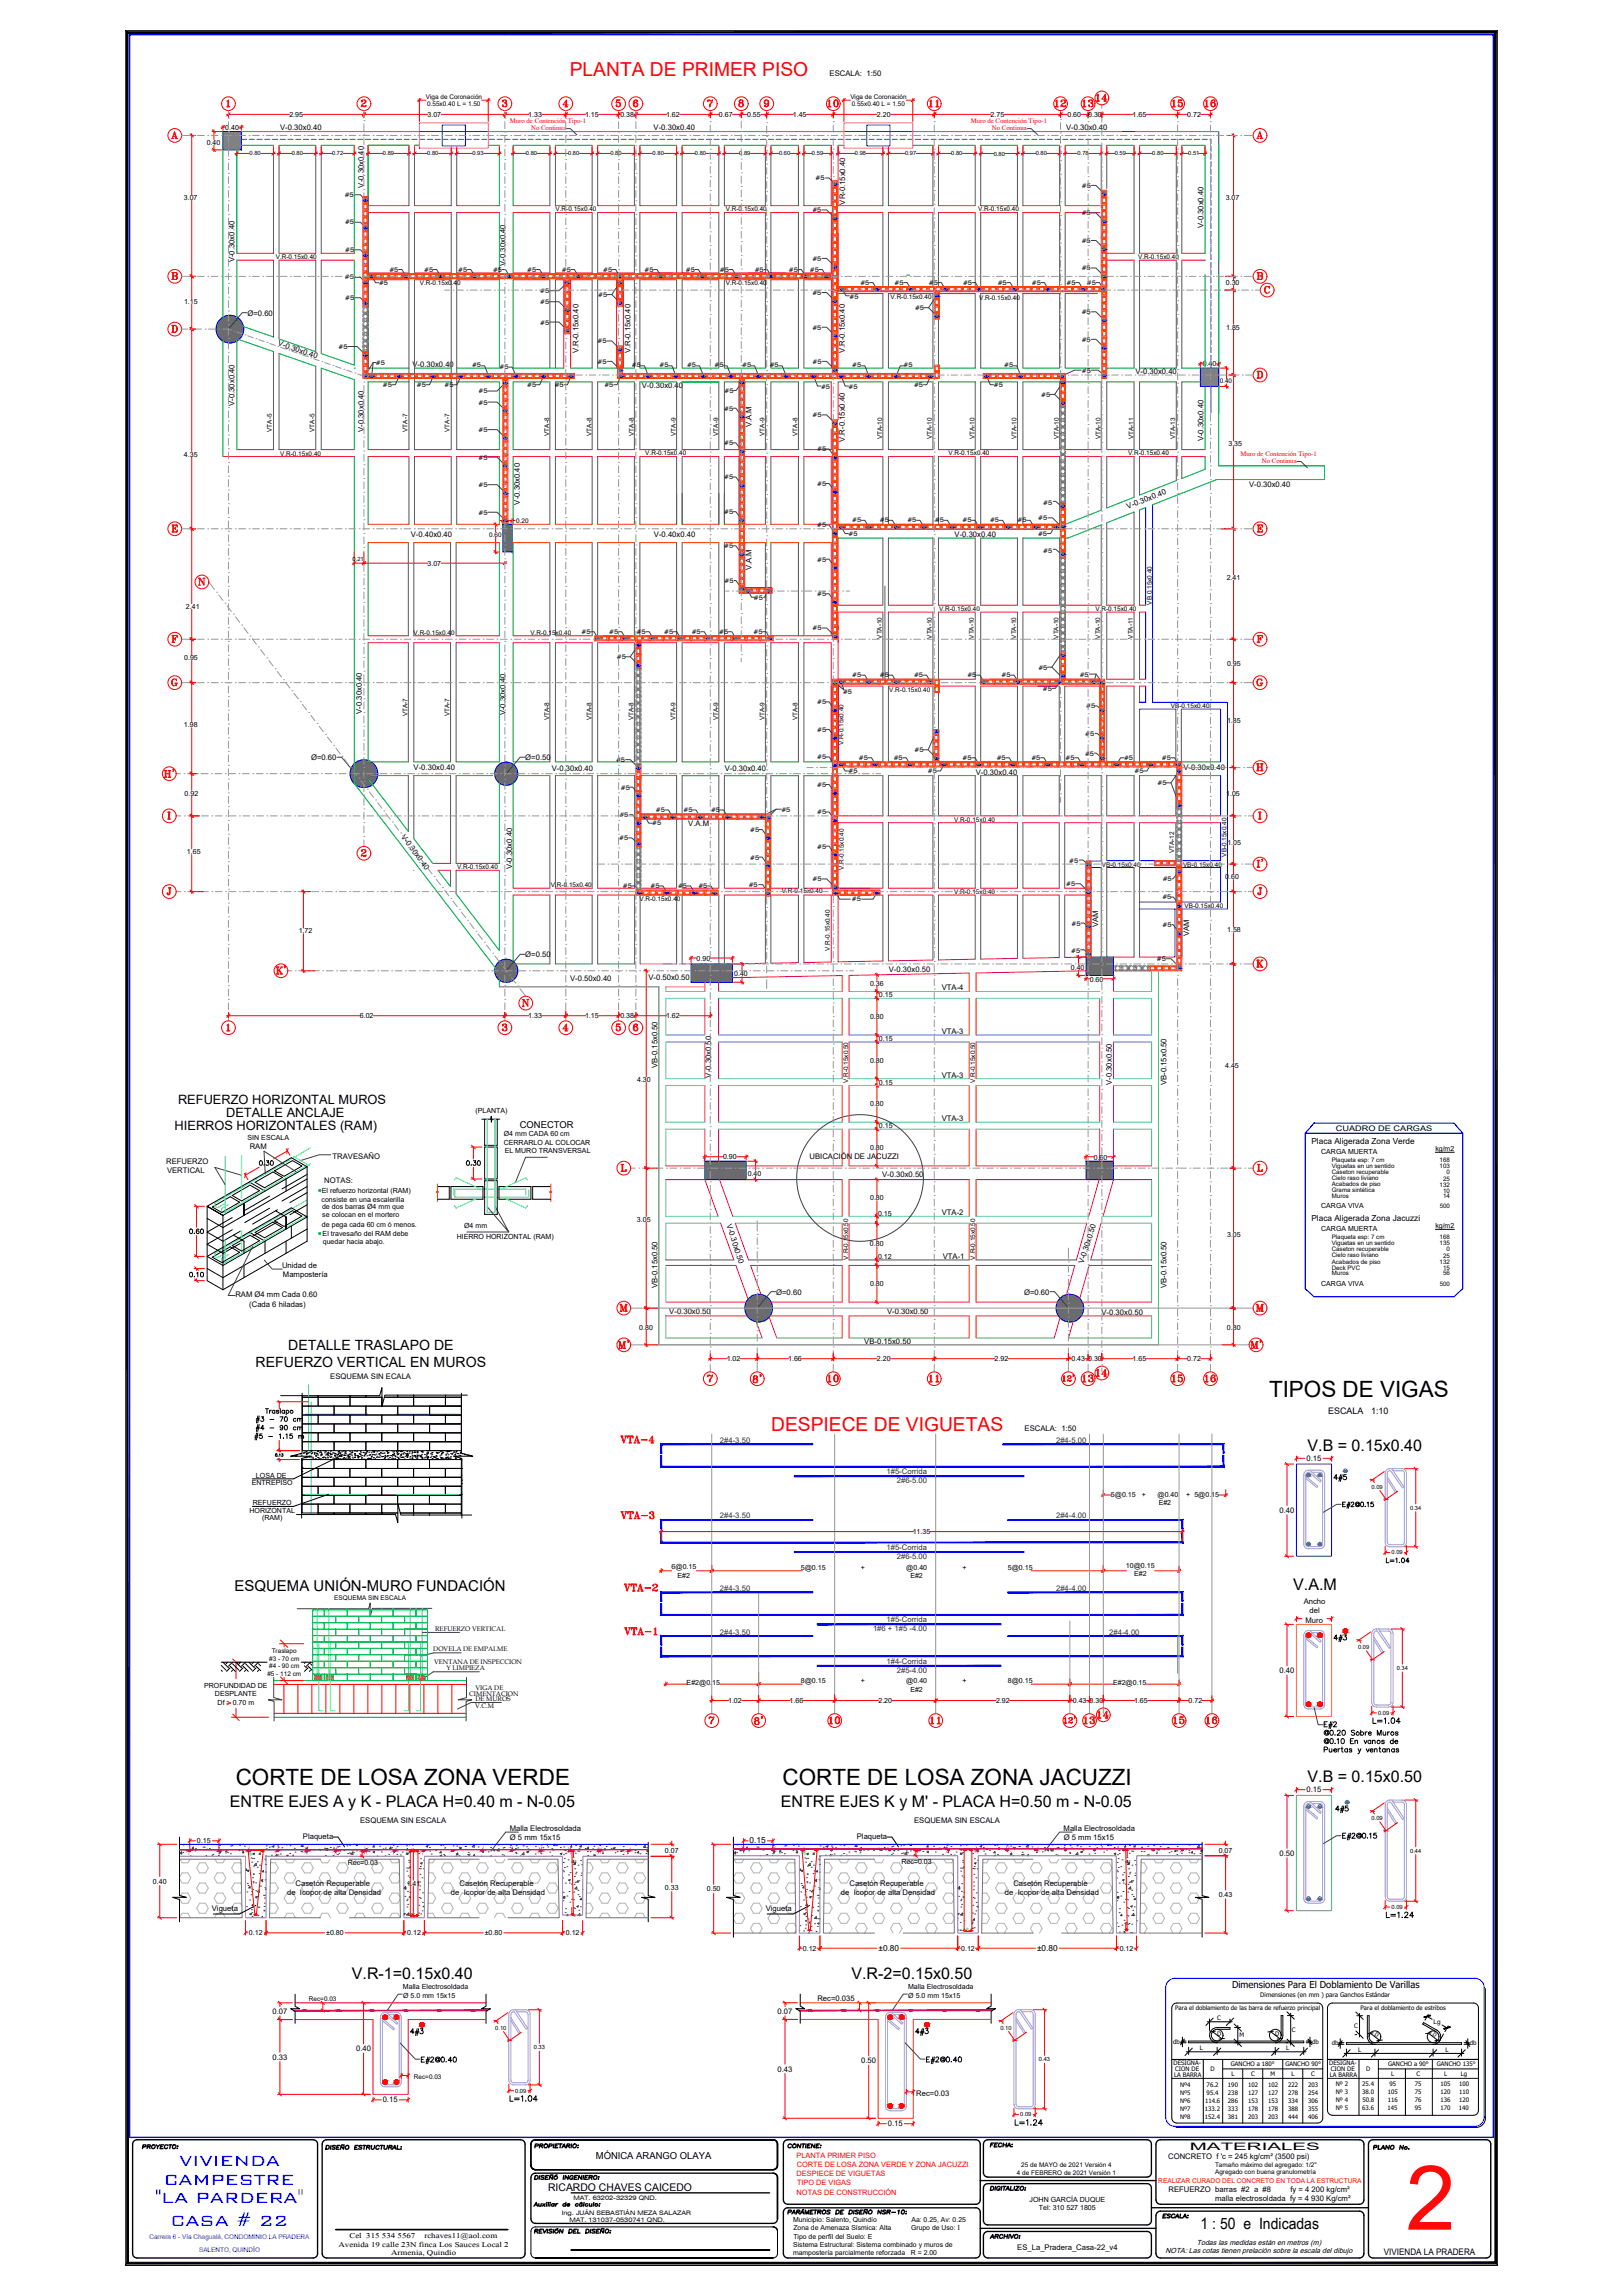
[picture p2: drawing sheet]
<svg xmlns="http://www.w3.org/2000/svg" width="707mm" height="1000mm" viewBox="0 0 707 1000" stroke-linecap="round" stroke-linejoin="round" font-family="sans-serif">
<defs><g id="words">
<text font-size="39.1" fill="#f00" x="612.3" y="971.7">2</text>
<g font-size="9.8">
<text x="552.8" y="608.8">TIPOS DE VIGAS</text>
<text x="102.7" y="777.9">CORTE DE LOSA ZONA VERDE</text>
<text x="340.8" y="777.9">CORTE DE LOSA ZONA JACUZZI</text>
</g>
<g font-size="8.5" fill="#00f">
<text x="78" y="943.8">VIVIENDA</text>
<text x="71.4" y="952">CAMPESTRE</text>
<text x="67.8" y="960.2">''LA PARDERA''</text>
<text x="74.3" y="970">CASA # 22</text>
</g>
<g font-size="8.4" fill="#f00">
<text x="248.2" y="33.1">PLANTA DE PRIMER PISO</text>
<text x="335.9" y="623.5">DESPIECE DE VIGUETAS</text>
</g>
<text font-size="7.5" fill="#f00" x="119.2" y="425.8">K'</text>
<g font-size="7.1" fill="#f00">
<text x="70.2" y="340.1">H'</text>
<text x="268.1" y="588.8">M'</text>
<text x="543.6" y="588.8">M'</text>
<text x="332.3" y="604" transform="rotate(-90 332.3 604)">8'</text>
<text x="327.4" y="752.8">8'</text>
</g>
<g font-size="7">
<text x="569.6" y="632.4">V.B = 0.15x0.40</text>
<text x="563.3" y="693">V.A.M</text>
<text x="569.6" y="776.8">V.B = 0.15x0.50</text>
<text x="100.1" y="787.7">ENTRE EJES A y K - PLACA H=0.40 m - N-0.05</text>
<text x="340.1" y="787.7">ENTRE EJES K y M' - PLACA H=0.50 m - N-0.05</text>
<text x="153.3" y="862.3">V.R-1=0.15x0.40</text>
<text x="370.9" y="862.2">V.R-2=0.15x0.50</text>
</g>
<text font-size="6.8" x="523" y="971.2">1 : 50 e Indicadas</text>
<g font-size="6.6" fill="#f00">
<text x="269.2" y="630.1">VTA-4</text>
<text x="269.2" y="663.2">VTA-3</text>
<text x="270.6" y="694.6">VTA-2</text>
<text x="270.9" y="713.7">VTA-1</text>
<text x="359.8" y="752.5">10</text>
<text x="404.3" y="752.5">11</text>
<text x="471" y="752.5">13</text>
<text x="477" y="750">14</text>
<text x="510.1" y="752.5">15</text>
<text x="524.2" y="752.5">16</text>
<text x="397.6" y="888.3">4#3</text>
</g>
<text font-size="6.6" fill="#006edd" x="580.7" y="791.3">4#5</text>
<text font-size="6.5" x="102.2" y="693.5">ESQUEMA UNIÓN-MURO FUNDACIÓN</text>
<g font-size="6.2" fill="#f00">
<text x="359.5" y="47.6">10</text>
<text x="403.6" y="47.6">11</text>
<text x="458.3" y="47.6">12</text>
<text x="470.3" y="47.6">13</text>
<text x="476.2" y="45.2">14</text>
<text x="509.4" y="47.6">15</text>
<text x="523.5" y="47.6">16</text>
<text x="85" y="256.1">N</text>
<text x="546.1" y="422.6">K</text>
<text x="268.8" y="572.6">M</text>
<text x="546.1" y="572.6">M</text>
<text x="359.5" y="603.2">10</text>
<text x="403.6" y="603.2">11</text>
<text x="461.8" y="603.2">12'</text>
<text x="470.3" y="603.2">13</text>
<text x="476.2" y="600.8">14</text>
<text x="509.4" y="603.2">15</text>
<text x="523.5" y="603.2">16</text>
<text x="580" y="716.5">4#3</text>
<text x="462.1" y="752.1">12'</text>
<text x="177.4" y="888.3">4#3</text>
</g>
<text font-size="6.2" fill="#006edd" x="580" y="646.6">4#5</text>
<g font-size="6.1">
<text x="125.5" y="588.1">DETALLE TRASLAPO DE</text>
<text x="111.3" y="595.5">REFUERZO VERTICAL EN MUROS</text>
</g>
<g font-size="5.7">
<text x="220.8" y="916.9">L=1.04</text>
<text x="441" y="927.5">L=1.24</text>
</g>
<g font-size="5.6">
<text x="77.6" y="481.2">REFUERZO HORIZONTAL MUROS</text>
<text x="98.5" y="486.7">DETALLE ANCLAJE</text>
<text x="76.1" y="492.4">HIERROS HORIZONTALES (RAM)</text>
</g>
<text font-size="5.3" fill="#f00" x="550.7" y="379.2" transform="rotate(-90 550.7 379.2)">I'</text>
<g font-size="5.3">
<text x="602.5" y="682.3">L=1.04</text>
<text x="596.9" y="752.1">L=1.04</text>
<text x="602.5" y="836.8">L=1.24</text>
</g>
<g font-size="4.9">
<text x="60.7" y="937.7">PROYECTO:</text>
<text x="140.8" y="937.7">DISEÑO ESTRUCTURAL:</text>
<text x="231.8" y="937.3">PROPIETARIO:</text>
<text x="341.8" y="937.3">CONTIENE:</text>
<text x="341.8" y="965.9">PARÁMETROS DE DISEÑO NSR-10:</text>
</g>
<g font-size="4.8">
<text x="152.2" y="975.3">Cel 315 534 5567</text>
<text x="184.9" y="975.3">rchaves11@aol.com</text>
<text x="147.4" y="979.1">Avenida 19 calle 23N finca Los Sauces Local 2</text>
<text x="170.4" y="982.8">Armenia, Quindío</text>
</g>
<text font-size="4.6" x="238.8" y="954.8">RICARDO CHAVES CAICEDO</text>
<text font-size="4.5" x="518.3" y="937">MATERIALES</text>
<g font-size="4.4">
<text x="430" y="936.6">FECHA:</text>
<text x="596.9" y="937.7">PLANO No.</text>
<text x="505.2" y="967.7">ESCALA:</text>
<text x="430" y="976.5">ARCHIVO:</text>
</g>
<text font-size="4.2" x="259.5" y="940.8">MÓNICA ARANGO OLAYA</text>
<g font-size="4.1">
<text x="226.4" y="491.4">CONECTOR</text>
<text x="536.7" y="866.5">Dimensiones Para El Doblamiento De Varillas</text>
</g>
<g font-size="3.9">
<text x="578.5" y="616.3">ESCALA</text>
<text x="597.2" y="616.3">1:10</text>
<text x="602.8" y="982.6">VIVIENDA LA PRADERA</text>
</g>
<g font-size="3.6">
<text x="571.2" y="498.6">Placa Aligerada Zona Verde</text>
<text x="571.2" y="532.2">Placa Aligerada Zona Jacuzzi</text>
<text x="326.5" y="803.1">0.15</text>
<text x="382.7" y="850.3">±0.80</text>
<text x="451.7" y="850.3">±0.80</text>
</g>
<g font-size="3.4">
<text x="361.4" y="33.1">ESCALA: 1:50</text>
<text x="122" y="56.8">V-0.30x0.40</text>
<text x="284.7" y="56.8">V-0.30x0.40</text>
<text x="464.4" y="56.8">V-0.30x0.40</text>
<text x="158.4" y="81.7" transform="rotate(-90 158.4 81.7)">V-0.30x0.40</text>
<text x="368.2" y="89.2" transform="rotate(-90 368.2 89.2)">VR-0.15x0.40</text>
<text x="524.2" y="99.4" transform="rotate(-90 524.2 99.4)">V-0.30x0.40</text>
<text x="102.2" y="114.3" transform="rotate(-90 102.2 114.3)">V-0.30x0.40</text>
<text x="220.2" y="115.8" transform="rotate(-90 220.2 115.8)">V-0.30x0.40</text>
<text x="107.8" y="137.5">Ø=0.60</text>
<text x="120.9" y="150.5" transform="rotate(19 120.9 150.5)">V-0.30x0.40</text>
<text x="251.9" y="153.9" transform="rotate(-90 251.9 153.9)">V.R-0.15x0.40</text>
<text x="274.6" y="153.9" transform="rotate(-90 274.6 153.9)">V.R-0.15x0.40</text>
<text x="368" y="153.9" transform="rotate(-90 368 153.9)">V.R-0.15x0.40</text>
<text x="179.6" y="160">V-0.30x0.40</text>
<text x="494.6" y="163.2">V-0.30x0.40</text>
<text x="279.5" y="169.3">V-0.30x0.40</text>
<text x="102.2" y="176.9" transform="rotate(-90 102.2 176.9)">V-0.30x0.40</text>
<text x="158.4" y="188.3" transform="rotate(-90 158.4 188.3)">V-0.30x0.40</text>
<text x="327.4" y="186.2" transform="rotate(-90 327.4 186.2)">V.A.M</text>
<text x="368" y="192.5" transform="rotate(-90 368 192.5)">V.R-0.15x0.40</text>
<text x="524.2" y="192.3" transform="rotate(-90 524.2 192.3)">V-0.30x0.40</text>
<text x="544.1" y="212">V-0.30x0.40</text>
<text x="226.5" y="219.9" transform="rotate(-90 226.5 219.9)">V-0.30x0.40</text>
<text x="491.3" y="221.7" transform="rotate(-21 491.3 221.7)">V-0.30x0.40</text>
<text x="178.9" y="233.8">V-0.40x0.40</text>
<text x="284.8" y="233.8">V-0.40x0.40</text>
<text x="415.8" y="233.8">V-0.30x0.40</text>
<text x="327.3" y="248.5" transform="rotate(-90 327.3 248.5)">V.A.M</text>
<text x="157.7" y="311" transform="rotate(-90 157.7 311)">V-0.30x0.40</text>
<text x="220.2" y="311.7" transform="rotate(-90 220.2 311.7)">V-0.30x0.40</text>
<text x="135.5" y="331.2">Ø=0.60</text>
<text x="180.2" y="335.4">V-0.30x0.40</text>
<text x="228.8" y="331.2">Ø=0.50</text>
<text x="515.5" y="335.4">V-0.30x0.40</text>
<text x="240.3" y="336.2">V-0.30x0.40</text>
<text x="315.7" y="336.2">V-0.30x0.40</text>
<text x="425.1" y="337.9">V-0.30x0.40</text>
<text x="299.8" y="359.8">V.A.M</text>
<text x="174.6" y="364.8" transform="rotate(53 174.6 364.8)">V-0.30x0.40</text>
<text x="223.2" y="378.8" transform="rotate(-90 223.2 378.8)">V-0.30x0.40</text>
<text x="478.3" y="404.1" transform="rotate(-90 478.3 404.1)">VAM</text>
<text x="518" y="408.1" transform="rotate(-90 518 408.1)">VAM</text>
<text x="228.8" y="417.2">Ø=0.50</text>
<text x="387.2" y="423.5">V-0.30x0.50</text>
<text x="248.3" y="427.6">V-0.50x0.40</text>
<text x="282.4" y="427">V-0.50x0.50</text>
<text x="410.2" y="431.5">VTA-4</text>
<text x="410.2" y="450.6">VTA-3</text>
<text x="286.3" y="465.4" transform="rotate(-90 286.3 465.4)">VB-0.15x0.50</text>
<text x="309.8" y="469.6" transform="rotate(-90 309.8 469.6)">V-0.30x0.50</text>
<text x="410.2" y="469.6">VTA-3</text>
<text x="484.4" y="472.8" transform="rotate(-90 484.4 472.8)">V-0.30x0.50</text>
<text x="508.1" y="472.9" transform="rotate(-90 508.1 472.9)">VB-0.15x0.50</text>
<text x="410.2" y="488.6">VTA-3</text>
<text x="108.8" y="500.7">RAM</text>
<text x="72.4" y="507.3">REFUERZO</text>
<text x="144.9" y="505">TRAVESAÑO</text>
<text x="352.6" y="505.3">UBICACIÓN DE JACUZZI</text>
<text x="72.8" y="511.3">VERTICAL</text>
<text x="141.3" y="515.5">NOTAS:</text>
<text x="384.2" y="513">V-0.30x0.50</text>
<text x="316.4" y="533.8" transform="rotate(72 316.4 533.8)">V-0.30x0.50</text>
<text x="410.2" y="529.5">VTA-2</text>
<text x="410.7" y="548.6">VTA-1</text>
<text x="472" y="550.9" transform="rotate(-72 472 550.9)">V-0.30x0.50</text>
<text x="122.9" y="552.4">Unidad de</text>
<text x="123.3" y="556.4">Mampostería</text>
<text x="286.3" y="561.3" transform="rotate(-90 286.3 561.3)">VB-0.15x0.50</text>
<text x="508.1" y="561.3" transform="rotate(-90 508.1 561.3)">VB-0.15x0.50</text>
<text x="102.5" y="565.4">RAM Ø4 mm Cada 0.60</text>
<text x="108.6" y="569.4">(Cada 6 hiladas)</text>
<text x="338.1" y="564.1">Ø=0.60</text>
<text x="446.1" y="564.1">Ø=0.60</text>
<text x="291.5" y="572.7">V-0.30x0.50</text>
<text x="386.4" y="572.7">V-0.30x0.50</text>
<text x="479.8" y="572.9">V-0.30x0.50</text>
<text x="376.5" y="585.7">VB-0.15x0.50</text>
<text x="143.9" y="600.9">ESQUEMA SIN ECALA</text>
<text x="446.3" y="623.5">ESCALA: 1:50</text>
<text x="569.1" y="636.7">0.15</text>
<text x="557.3" y="659.3">0.40</text>
<text x="567.9" y="699.1">Ancho</text>
<text x="568.7" y="707.1">Muro</text>
<text x="570.4" y="703.1">del</text>
<text x="557.3" y="729.1">0.40</text>
<text x="569.1" y="781.1">0.15</text>
<text x="156.9" y="794.3">ESQUEMA SIN ESCALA</text>
<text x="222" y="797.8">Malla Electrosoldada</text>
<text x="398.2" y="794.3">ESQUEMA SIN ESCALA</text>
<text x="463.3" y="797.8">Malla Electrosoldada</text>
<text x="132" y="801.5">Plaqueta</text>
<text x="222.1" y="801.8">Ø 5 mm 15x15</text>
<text x="373.2" y="801.5">Plaqueta</text>
<text x="463.4" y="801.8">Ø 5 mm 15x15</text>
<text x="557.3" y="808.7">0.50</text>
<text x="128.8" y="821.8">Casetón Recuperable</text>
<text x="200.1" y="821.8">Casetón Recuperable</text>
<text x="370" y="821.8">Casetón Recuperable</text>
<text x="441.4" y="821.8">Casetón Recuperable</text>
<text x="125.1" y="825.8">de Icopor de alta Densidad</text>
<text x="196.4" y="825.8">de Icopor de alta Densidad</text>
<text x="366.3" y="825.8">de Icopor de alta Densidad</text>
<text x="437.7" y="825.8">de Icopor de alta Densidad</text>
<text x="92.3" y="832.8">Vigueta</text>
<text x="333.6" y="832.8">Vigueta</text>
<text x="356" y="872.2">Rec=0.035</text>
<text x="118.7" y="877.6">0.07</text>
<text x="338.7" y="877.6">0.07</text>
<text x="155.1" y="893.9">0.40</text>
<text x="118.7" y="897.6">0.33</text>
<text x="375.1" y="899.1">0.50</text>
<text x="338.7" y="902.8">0.43</text>
<text x="166.7" y="916.2">0.15</text>
<text x="399.1" y="913.2">Rec=0.03</text>
<text x="386.7" y="926.6">0.15</text>
<text x="508.8" y="941">CONCRETO f 'c = 245 kg/cm² (3500 psi)</text>
<text x="509" y="955.3">REFUERZO barras #2 a #8</text>
<text x="529.3" y="959.2">malla electrosoldada fy = 4 930 Kg/cm²</text>
<text x="562.1" y="955.3">fy = 4 200 kg/cm²</text>
<text x="443.1" y="980.4">ES_La_Pradera_Casa-22_v4</text>
</g>
<g font-size="3.4" fill="#2e2e2e">
<text x="313.6" y="628.7">2#4-3.50</text>
<text x="460" y="628.7">2#4-5.00</text>
<text x="386.1" y="642.4">1#5-Corrida</text>
<text x="390.6" y="646.5">2#6-5.00</text>
<text x="313.6" y="661.7">2#4-3.50</text>
<text x="460" y="661.7">2#4-4.00</text>
<text x="386.1" y="675.4">1#5-Corrida</text>
<text x="390.6" y="679.5">2#6-5.00</text>
<text x="313.6" y="693.3">2#4-3.50</text>
<text x="460" y="693.3">2#4-4.00</text>
<text x="386.1" y="707">1#5-Corrida</text>
<text x="313.6" y="712.3">2#4-3.50</text>
<text x="380.3" y="711">1#6 + 1#5 -4.00</text>
<text x="483.2" y="712.3">2#4-4.00</text>
<text x="386.1" y="725">1#4-Corrida</text>
<text x="390.6" y="729.1">2#5-4.00</text>
</g>
<text font-size="3.3" x="581.9" y="492.9">CUADRO DE CARGAS</text>
<g font-size="3.2" fill="#f00">
<text x="347" y="940.4">PLANTA PRIMER PISO</text>
<text x="347.1" y="944.3">CORTE DE LOSA ZONA VERDE Y ZONA JACUZZI</text>
<text x="347" y="948.1">DESPIECE DE VIGUETAS</text>
<text x="347.2" y="952">TIPO DE VIGAS</text>
<text x="347" y="956.4">NOTAS DE CONSTRUCCIÓN</text>
</g>
<g font-size="3.2">
<text x="507.7" y="981.8">NOTA: Las cotas tienen prelación sobre la escala del dibujo</text>
<text x="521.3" y="978.2">Todas las medidas están en metros (m)</text>
</g>
<g font-size="3.1">
<text x="126" y="50.9">2.95</text>
<text x="186.2" y="50.9">3.07</text>
<text x="230.1" y="50.9">1.33</text>
<text x="254.8" y="50.9">1.15</text>
<text x="270.2" y="50.9">0.38</text>
<text x="290.1" y="50.9">1.62</text>
<text x="313.2" y="50.9">0.67</text>
<text x="325.4" y="50.9">0.55</text>
<text x="345.4" y="50.9">1.45</text>
<text x="382" y="50.9">2.20</text>
<text x="431.5" y="50.9">2.75</text>
<text x="465" y="50.9">0.60</text>
<text x="474" y="50.9">0.30</text>
<text x="493.4" y="50.9">1.65</text>
<text x="517.1" y="50.9">0.72</text>
<text x="98.1" y="56.5">0.40</text>
<text x="90" y="63.1">0.40</text>
<text x="80.1" y="87.2">3.07</text>
<text x="533.9" y="87.2">3.07</text>
<text x="534" y="124.3">0.30</text>
<text x="80.2" y="132.5">1.15</text>
<text x="534.1" y="143.6">1.85</text>
<text x="523.9" y="159.6">0.40</text>
<text x="535.1" y="194.4">3.35</text>
<text x="80.1" y="199">4.35</text>
<text x="186.2" y="246.5">3.07</text>
<text x="534.3" y="252.8">2.41</text>
<text x="81" y="265.3">2.41</text>
<text x="80.2" y="287.7">0.95</text>
<text x="534.5" y="290.3">0.95</text>
<text x="80.1" y="317">1.98</text>
<text x="534.5" y="315.2">1.85</text>
<text x="80.4" y="346.7">0.92</text>
<text x="534.1" y="346.7">1.05</text>
<text x="534.6" y="368.3">1.05</text>
<text x="81.4" y="372.2">1.65</text>
<text x="533.7" y="383.2">0.60</text>
<text x="130.1" y="406.8">1.72</text>
<text x="534.5" y="406.3">1.58</text>
<text x="303.4" y="418.9">0.90</text>
<text x="319.8" y="425.5">0.40</text>
<text x="466.4" y="422.7">0.40</text>
<text x="379" y="429.5">0.36</text>
<text x="474.7" y="427.9">0.60</text>
<text x="382.9" y="434.7">0.15</text>
<text x="156.7" y="443.7">6.02</text>
<text x="230.1" y="443.7">1.33</text>
<text x="254.8" y="443.7">1.15</text>
<text x="270.2" y="443.7">0.38</text>
<text x="290.1" y="443.7">1.62</text>
<text x="379" y="444.1">0.80</text>
<text x="382.9" y="453.7">0.15</text>
<text x="379" y="463.1">0.80</text>
<text x="533.7" y="465.3">4.45</text>
<text x="277.5" y="471.5">4.30</text>
<text x="382.9" y="472.7">0.15</text>
<text x="207.1" y="485">(PLANTA)</text>
<text x="379" y="482.1">0.80</text>
<text x="382.9" y="491.7">0.15</text>
<text x="107.8" y="496.8">SIN ESCALA</text>
<text x="219.5" y="495.1">Ø4 mm CADA 60 cm</text>
<text x="219.4" y="498.8">CERRARLO AL COLOCAR</text>
<text x="219.9" y="502.7">EL MURO TRANSVERSAL</text>
<text x="379" y="501.1">0.80</text>
<text x="314.9" y="505.3">0.90</text>
<text x="476.4" y="505.4">0.60</text>
<text x="325.7" y="512.3">0.40</text>
<text x="140.2" y="520">El refuerzo horizontal (RAM)</text>
<text x="140.1" y="523.8">consiste en una escalerilla</text>
<text x="140.3" y="527">de dos barras Ø4 mm que</text>
<text x="379" y="523.1">0.80</text>
<text x="140.4" y="530.4">se colocan en el mortero</text>
<text x="277.5" y="532.5">3.05</text>
<text x="382.5" y="529.7">0.15</text>
<text x="140.3" y="534.6">de pega cada 60 cm ó menos.</text>
<text x="140.5" y="538.7">El travesaño del RAM debe</text>
<text x="198.9" y="540">HIERRO HORIZONTAL (RAM)</text>
<text x="202.2" y="535.3">Ø4 mm</text>
<text x="534.5" y="539">3.05</text>
<text x="140.6" y="542.2">quedar hacia abajo.</text>
<text x="378.9" y="543.2">0.80</text>
<text x="382.5" y="548.7">0.12</text>
<text x="379" y="560.5">0.80</text>
<text x="278.5" y="579.6">0.80</text>
<text x="534.4" y="579.6">0.80</text>
<text x="316.5" y="593.2">1.02</text>
<text x="343.3" y="593.2">1.66</text>
<text x="382" y="593.2">2.20</text>
<text x="433.2" y="593.2">2.92</text>
<text x="466.7" y="593.2">0.43</text>
<text x="474" y="593.2">0.30</text>
<text x="493.4" y="593.2">1.65</text>
<text x="517.1" y="593.2">0.72</text>
<text x="109.7" y="647.2">ENTREPISO</text>
<text x="111.5" y="644">LOSA DE</text>
<text x="483.9" y="652.4">5@0.15</text>
<text x="497.3" y="652.4">+</text>
<text x="504.2" y="652.4">@0.40</text>
<text x="516.7" y="652.4">+ 5@0.15</text>
<text x="108.7" y="659.2">HORIZONTAL</text>
<text x="110.1" y="656">REFUERZO</text>
<text x="504.7" y="656.1">E#2</text>
<text x="114.2" y="662.5">(RAM)</text>
<text x="397.6" y="668.5">11.35</text>
<text x="292.5" y="683.9">6@0.15</text>
<text x="490.5" y="683.2">10@0.15</text>
<text x="295.2" y="687.6">E#2</text>
<text x="348.8" y="684.1">5@0.15</text>
<text x="375" y="684.1">+</text>
<text x="394.8" y="684.1">@0.40</text>
<text x="396.5" y="687.8">E#2</text>
<text x="419.3" y="684.1">+</text>
<text x="439" y="684.1">5@0.15</text>
<text x="494.1" y="686.9">E#2</text>
<text x="88.9" y="735.4">PROFUNDIDAD DE</text>
<text x="299.1" y="734.3">E#2@0.15</text>
<text x="348.8" y="733.5">8@0.15</text>
<text x="375" y="733.5">+</text>
<text x="394.8" y="733.5">@0.40</text>
<text x="396.5" y="737.2">E#2</text>
<text x="419.3" y="733.5">+</text>
<text x="439" y="733.5">8@0.15</text>
<text x="484.8" y="734.3">E#2@0.15</text>
<text x="93.6" y="739.1">DESPLANTE</text>
<text x="94.8" y="742.8">Df &gt; 0.70 m</text>
<text x="317.2" y="742.2">1.02</text>
<text x="343.9" y="742.2">1.66</text>
<text x="382.6" y="742.2">2.20</text>
<text x="433.9" y="742.2">2.92</text>
<text x="467.3" y="742.2">0.43</text>
<text x="474.6" y="742.2">0.30</text>
<text x="494" y="742.2">1.65</text>
<text x="517.8" y="742.2">0.72</text>
<text x="85.8" y="803">0.15</text>
<text x="289.6" y="807.4">0.07</text>
<text x="530.9" y="807.3">0.07</text>
<text x="151.4" y="812.8">Rec=0.03</text>
<text x="392.6" y="812.5">Rec=0.03</text>
<text x="66.6" y="820.8">0.40</text>
<text x="177.2" y="821.7">1.41</text>
<text x="289.6" y="823.4">0.33</text>
<text x="307.9" y="824.1">0.50</text>
<text x="530.9" y="826.6">0.43</text>
<text x="108.4" y="843.4">0.12</text>
<text x="142.1" y="843.4">±0.80</text>
<text x="177.4" y="843.4">0.12</text>
<text x="211.1" y="843.4">±0.80</text>
<text x="246.5" y="843.4">0.12</text>
<text x="349.7" y="850.1">0.12</text>
<text x="418.7" y="850.1">0.12</text>
<text x="487.7" y="850.1">0.12</text>
<text x="175.5" y="866.8">Malla Electrosoldada</text>
<text x="395.5" y="866.8">Malla Electrosoldada</text>
<text x="175.6" y="870.6">Ø 5.0 mm 15x15</text>
<text x="395.6" y="870.5">Ø 5.0 mm 15x15</text>
<text x="448.5" y="959.6">JOHN GARCÍA DUQUE</text>
<text x="452.6" y="963.3">Tel: 310 527 1805</text>
</g>
<g font-size="3" fill="#f00">
<text x="222.1" y="53.5">Muro de Contención Tipo-1</text>
<text x="422.8" y="53.5">Muro de Contención Tipo-1</text>
<text x="231.4" y="56.9">No Continua</text>
<text x="432.1" y="56.9">No Continua</text>
<text x="540.3" y="198.6">Muro de Contención Tipo-1</text>
<text x="549.6" y="201.9">No Continua</text>
</g>
<g font-size="3">
<text x="575.5" y="502.9">CARGA MUERTA</text>
<text x="625.2" y="501.5">kg/m2</text>
<text x="575.5" y="526.3">CARGA VIVA</text>
<text x="575.5" y="536.5">CARGA MUERTA</text>
<text x="625.2" y="535.1">kg/m2</text>
<text x="575.5" y="560.4">CARGA VIVA</text>
<text x="345.4" y="968.3">Municipio: Salento, Quindío</text>
<text x="345.6" y="971.9">Zona de Amenaza Sísmica: Alta</text>
<text x="396.9" y="971.9">Grupo de Uso: I</text>
<text x="397" y="968.3">Aa: 0.25, Av: 0.25</text>
<text x="345.6" y="975.5">Tipo de perfíl del Suelo: E</text>
<text x="345.5" y="982.7">mampostería parcialmente reforzada</text>
<text x="345.5" y="979.1">Sistema Estructural: Sistema combinado y muros de</text>
<text x="396.8" y="982.7">R = 2.00</text>
</g>
<g font-size="2.9">
<text x="189.6" y="711">REFUERZO VERTICAL</text>
<text x="188.7" y="719.6">DOVELA DE EMPALME</text>
<text x="189.1" y="725.3">VENTANA DE INSPECCION</text>
<text x="194.5" y="727.8">Y LIMPIEZA</text>
<text x="207.1" y="736.7">VIGA DE</text>
<text x="204.4" y="739">CIMENTACION</text>
<text x="207.1" y="741.4">DE MUROS</text>
<text x="206.9" y="744.5">V.C.M</text>
</g>
<g font-size="2.8">
<text x="185.5" y="43">Viga de Coronación</text>
<text x="186.1" y="46.3">0.55x0.40 L = 1.50</text>
<text x="370.4" y="43">Viga de Coronación</text>
<text x="371" y="46.3">0.55x0.40 L = 1.50</text>
<text x="355.2" y="78.6">#5</text>
<text x="471.2" y="81.9">#5</text>
<text x="150.2" y="85.9">#5</text>
<text x="242" y="92.1">V.R-0.15x0.40</text>
<text x="316.2" y="92.1">V.R-0.15x0.40</text>
<text x="353.9" y="92.5">#5</text>
<text x="426.1" y="92.1">V.R-0.15x0.40</text>
<text x="471.2" y="93.9">#5</text>
<text x="150.3" y="97.7">#5</text>
<text x="471.2" y="105.9">#5</text>
<text x="120.1" y="112.8">V.R-0.15x0.40</text>
<text x="150.3" y="109.9">#5</text>
<text x="353.9" y="113.6">#5</text>
<text x="495.7" y="112.7">V.R-0.15x0.40</text>
<text x="169.6" y="118.4">#5</text>
<text x="184.7" y="118.4">#5</text>
<text x="199.6" y="118.4">#5</text>
<text x="214.8" y="118.4">#5</text>
<text x="229.6" y="118.4">#5</text>
<text x="244.8" y="118.4">#5</text>
<text x="262.7" y="118.4">#5</text>
<text x="280.8" y="118.4">#5</text>
<text x="298.7" y="118.4">#5</text>
<text x="313.6" y="118.4">#5</text>
<text x="328.7" y="118.4">#5</text>
<text x="343.6" y="118.4">#5</text>
<text x="352.7" y="118.4">#5</text>
<text x="471.2" y="117.8">#5</text>
<text x="150.2" y="121.7">#5</text>
<text x="165.1" y="124.2">#5</text>
<text x="182.9" y="124.3">V.R-0.15x0.40</text>
<text x="316.2" y="124.3">V.R-0.15x0.40</text>
<text x="374.8" y="124.1">#5</text>
<text x="389.7" y="124.1">#5</text>
<text x="404.6" y="124.1">#5</text>
<text x="419.5" y="124.1">#5</text>
<text x="434.6" y="124.1">#5</text>
<text x="449.5" y="124.1">#5</text>
<text x="464.6" y="124.1">#5</text>
<text x="473.5" y="124.1">#5</text>
<text x="150.3" y="130.6">#5</text>
<text x="235.3" y="127.6">#5</text>
<text x="260.6" y="129.4">#5</text>
<text x="353.9" y="128.5">#5</text>
<text x="370" y="130.2">#5</text>
<text x="387.9" y="130.4">V.R-0.15x0.40</text>
<text x="426.5" y="130.6">V.R-0.15x0.40</text>
<text x="235.3" y="132.5">#5</text>
<text x="398.6" y="135.1">#5</text>
<text x="471.2" y="136.9">#5</text>
<text x="235.3" y="141.4">#5</text>
<text x="353.9" y="143.6">#5</text>
<text x="260.3" y="149.6">#5</text>
<text x="471.2" y="148.9">#5</text>
<text x="147.4" y="152">#5</text>
<text x="163.7" y="159">#5</text>
<text x="205.6" y="160.1">#5</text>
<text x="217.6" y="160.8">#5</text>
<text x="260.3" y="158.5">#5</text>
<text x="275.3" y="160.1">#5</text>
<text x="287.3" y="160.1">#5</text>
<text x="299.3" y="160.1">#5</text>
<text x="311.3" y="160.1">#5</text>
<text x="323.3" y="160.1">#5</text>
<text x="335.3" y="160.1">#5</text>
<text x="353.9" y="158.5">#5</text>
<text x="371.3" y="160.1">#5</text>
<text x="393.6" y="160.1">#5</text>
<text x="437.5" y="160.1">#5</text>
<text x="471.2" y="162.5">#5</text>
<text x="531.3" y="167.1">0.40</text>
<text x="166.8" y="168.8">#5</text>
<text x="181.6" y="168.8">#5</text>
<text x="193.6" y="168.8">#5</text>
<text x="208.4" y="171.3">#5</text>
<text x="229.6" y="168.8">#5</text>
<text x="241.6" y="168.8">#5</text>
<text x="263.3" y="168.8">#5</text>
<text x="315.7" y="171">#5</text>
<text x="357.6" y="169.5">#5</text>
<text x="369.6" y="169.5">#5</text>
<text x="398.1" y="168.8">#5</text>
<text x="432.9" y="168.8">#5</text>
<text x="453.5" y="172.9">#5</text>
<text x="208.4" y="176.3">#5</text>
<text x="315.5" y="178.9">#5</text>
<text x="353.9" y="181.8">#5</text>
<text x="118.4" y="188.2" transform="rotate(-90 118.4 188.2)">VTA-5</text>
<text x="136.9" y="188.2" transform="rotate(-90 136.9 188.2)">VTA-5</text>
<text x="177.5" y="188.2" transform="rotate(-90 177.5 188.2)">VTA-7</text>
<text x="195.9" y="188.2" transform="rotate(-90 195.9 188.2)">VTA-7</text>
<text x="208.4" y="188.3">#5</text>
<text x="239.2" y="190" transform="rotate(-90 239.2 190)">VTA-8</text>
<text x="257.6" y="190" transform="rotate(-90 257.6 190)">VTA-8</text>
<text x="276.1" y="190" transform="rotate(-90 276.1 190)">VTA-8</text>
<text x="294.4" y="190" transform="rotate(-90 294.4 190)">VTA-9</text>
<text x="312.9" y="190" transform="rotate(-90 312.9 190)">VTA-9</text>
<text x="333" y="190" transform="rotate(-90 333 190)">VTA-9</text>
<text x="347.3" y="190" transform="rotate(-90 347.3 190)">VTA-8</text>
<text x="384.2" y="191.5" transform="rotate(-90 384.2 191.5)">VTA-10</text>
<text x="405.8" y="191.5" transform="rotate(-90 405.8 191.5)">VTA-10</text>
<text x="424.4" y="191.5" transform="rotate(-90 424.4 191.5)">VTA-10</text>
<text x="442.8" y="191.5" transform="rotate(-90 442.8 191.5)">VTA-10</text>
<text x="461.2" y="191.5" transform="rotate(-90 461.2 191.5)">VTA-10</text>
<text x="479.4" y="191.5" transform="rotate(-90 479.4 191.5)">VTA-10</text>
<text x="493.7" y="191.5" transform="rotate(-90 493.7 191.5)">VTA-11</text>
<text x="511.9" y="191.5" transform="rotate(-90 511.9 191.5)">VTA-13</text>
<text x="315.5" y="194">#5</text>
<text x="356" y="196.7">#5</text>
<text x="122" y="198.5">V.R-0.15x0.40</text>
<text x="208.4" y="200.3">#5</text>
<text x="281.1" y="198.4">V.R-0.15x0.40</text>
<text x="413.2" y="198.4">V.R-0.15x0.40</text>
<text x="491.4" y="198.4">V.R-0.15x0.40</text>
<text x="315.5" y="208.9">#5</text>
<text x="208.4" y="212.3">#5</text>
<text x="356" y="211.8">#5</text>
<text x="454.4" y="219.9">#5</text>
<text x="208.4" y="224.3">#5</text>
<text x="224.9" y="227.9">0.20</text>
<text x="315.5" y="224">#5</text>
<text x="371.3" y="227.7">#5</text>
<text x="383.3" y="227.7">#5</text>
<text x="395.3" y="227.7">#5</text>
<text x="407.3" y="227.7">#5</text>
<text x="419.3" y="227.7">#5</text>
<text x="431.3" y="227.7">#5</text>
<text x="443.3" y="227.7">#5</text>
<text x="452.3" y="226.7">#5</text>
<text x="213.1" y="234">0.60</text>
<text x="356" y="229.8">#5</text>
<text x="369.6" y="233.5">#5</text>
<text x="452.2" y="233.5">#5</text>
<text x="315.5" y="238.9">#5</text>
<text x="356" y="244.7">#5</text>
<text x="454.4" y="240.8">#5</text>
<text x="315.6" y="254">#5</text>
<text x="328.4" y="261.3">#5</text>
<text x="356" y="259.8">#5</text>
<text x="501.7" y="263.5" transform="rotate(-90 501.7 263.5)">VB.0.15x0.40</text>
<text x="409" y="266.2">V.R-0.15x0.40</text>
<text x="477.2" y="266.2">V.R-0.15x0.40</text>
<text x="353.9" y="274.7">#5</text>
<text x="180.2" y="276.8">V.R-0.15x0.40</text>
<text x="231" y="276.8">V.R-0.15x0.40</text>
<text x="253.3" y="276.2">#5</text>
<text x="265.3" y="276.2">#5</text>
<text x="277.3" y="276.2">#5</text>
<text x="289.3" y="276.2">#5</text>
<text x="301.3" y="276.2">#5</text>
<text x="313.3" y="276.2">#5</text>
<text x="328.2" y="276.2">#5</text>
<text x="384.1" y="278.4" transform="rotate(-90 384.1 278.4)">VTA-10</text>
<text x="405.9" y="278.4" transform="rotate(-90 405.9 278.4)">VTA-10</text>
<text x="424.2" y="278.4" transform="rotate(-90 424.2 278.4)">VTA-10</text>
<text x="442.7" y="278.4" transform="rotate(-90 442.7 278.4)">VTA-10</text>
<text x="461" y="278.4" transform="rotate(-90 461 278.4)">VTA-10</text>
<text x="479.2" y="278.4" transform="rotate(-90 479.2 278.4)">VTA-10</text>
<text x="493.5" y="278.4" transform="rotate(-90 493.5 278.4)">VTA-11</text>
<text x="268.7" y="287.3">#5</text>
<text x="452.3" y="291.8">#5</text>
<text x="371.3" y="295.2">#5</text>
<text x="383.3" y="295.2">#5</text>
<text x="398.1" y="295.2">#5</text>
<text x="421.4" y="295.2">#5</text>
<text x="436.3" y="295.2">#5</text>
<text x="470.3" y="294.8">#5</text>
<text x="367.2" y="302.4">#5</text>
<text x="387.3" y="301.6">V.R-0.15x0.40</text>
<text x="454.3" y="301">#5</text>
<text x="356" y="306.9">#5</text>
<text x="473.1" y="308.7">#5</text>
<text x="510" y="308.4">VB-0.15x0.40</text>
<text x="177.5" y="312.1" transform="rotate(-90 177.5 312.1)">VTA-7</text>
<text x="195.8" y="312.1" transform="rotate(-90 195.8 312.1)">VTA-7</text>
<text x="239.2" y="313.9" transform="rotate(-90 239.2 313.9)">VTA-8</text>
<text x="257.6" y="313.9" transform="rotate(-90 257.6 313.9)">VTA-8</text>
<text x="276" y="313.9" transform="rotate(-90 276 313.9)">VTA-8</text>
<text x="294.3" y="313.9" transform="rotate(-90 294.3 313.9)">VTA-9</text>
<text x="312.8" y="313.9" transform="rotate(-90 312.8 313.9)">VTA-9</text>
<text x="333" y="313.9" transform="rotate(-90 333 313.9)">VTA-9</text>
<text x="347.4" y="313.9" transform="rotate(-90 347.4 313.9)">VTA-8</text>
<text x="356" y="318.9">#5</text>
<text x="472.7" y="320.6">#5</text>
<text x="367.5" y="324.8" transform="rotate(-90 367.5 324.8)">V.R-0.15x0.40</text>
<text x="398.4" y="327.8">#5</text>
<text x="472.7" y="329.3">#5</text>
<text x="268.4" y="332.1">#5</text>
<text x="356" y="330.9">#5</text>
<text x="374.2" y="331.2">#5</text>
<text x="389.3" y="331.2">#5</text>
<text x="419.3" y="331.2">#5</text>
<text x="434.2" y="331.2">#5</text>
<text x="449.3" y="331.2">#5</text>
<text x="464.2" y="331.2">#5</text>
<text x="489.6" y="331.2">#5</text>
<text x="506.2" y="331.2">#5</text>
<text x="369.6" y="337">#5</text>
<text x="404.2" y="337">#5</text>
<text x="494.2" y="337">#5</text>
<text x="270.4" y="344.1">#5</text>
<text x="356" y="342.9">#5</text>
<text x="504.2" y="342.2">#5</text>
<text x="285.7" y="353.9">#5</text>
<text x="297.7" y="353.9">#5</text>
<text x="309.7" y="353.9">#5</text>
<text x="340.4" y="353.7">#5</text>
<text x="269.8" y="356.1">#5</text>
<text x="284.1" y="359.7">#5</text>
<text x="356" y="354.9">#5</text>
<text x="415.6" y="358.2">V.R-0.15x0.40</text>
<text x="326.8" y="362.6">#5</text>
<text x="269.7" y="366.2">#5</text>
<text x="356" y="369.8">#5</text>
<text x="511.5" y="371.9" transform="rotate(-90 511.5 371.9)">VTA-12</text>
<text x="326.8" y="374.6">#5</text>
<text x="465.7" y="375.9">#5</text>
<text x="480" y="377.7">VB-0.15x0.40</text>
<text x="515.3" y="377.7">VB-0.15x0.40</text>
<text x="534.3" y="373.3" transform="rotate(-90 534.3 373.3)">VB-0.15x0.40</text>
<text x="199.1" y="378.7">V.R-0.15x0.40</text>
<text x="367.6" y="379.1" transform="rotate(-90 367.6 379.1)">V.R-0.15x0.40</text>
<text x="506.5" y="383.9">#5</text>
<text x="239.9" y="386.5">V.R-0.15x0.40</text>
<text x="271.3" y="387">#5</text>
<text x="283.3" y="387">#5</text>
<text x="295.3" y="387">#5</text>
<text x="304.2" y="387">#5</text>
<text x="326.2" y="386.6">#5</text>
<text x="340.5" y="389.4">V.R-0.15x0.40</text>
<text x="353.9" y="384.1">#5</text>
<text x="415.6" y="389.5">V.R-0.15x0.40</text>
<text x="464.4" y="386.2">#5</text>
<text x="278.6" y="392.7">V.R-0.15x0.40</text>
<text x="371.1" y="392.8">#5</text>
<text x="506.3" y="392">#5</text>
<text x="516" y="395.6">VB-0.15x0.40</text>
<text x="466.7" y="403.4">#5</text>
<text x="506.4" y="404">#5</text>
<text x="361.4" y="414.3" transform="rotate(-90 361.4 414.3)">V.R-0.15x0.40</text>
<text x="466.6" y="415.1">#5</text>
<text x="503.9" y="418.9">#5</text>
<text x="369.5" y="471.9" transform="rotate(-90 369.5 471.9)">V.R-0.15x0.50</text>
<text x="424.7" y="471.9" transform="rotate(-90 424.7 471.9)">V.R-0.15x0.50</text>
<text x="369.5" y="548.9" transform="rotate(-90 369.5 548.9)">V.R-0.15x0.50</text>
<text x="424.7" y="548.9" transform="rotate(-90 424.7 548.9)">V.R-0.15x0.50</text>
<text x="145.6" y="697.3">ESQUEMA SIN ESCALA</text>
<text x="117.2" y="723.6">#3 - 70 cm</text>
<text x="118.4" y="720.3">Traslapo</text>
<text x="116.5" y="730.4">#5 - 112 cm</text>
<text x="117.2" y="727">#4 - 90 cm</text>
<text x="134.5" y="872">Rec=0.03</text>
<text x="549" y="870.4">Dimensiones (en mm ) para Ganchos Estándar</text>
<text x="624.4" y="881.9">Lg</text>
<text x="180.3" y="905.9">Rec=0.03</text>
<text x="443" y="947.7">4 de FEBRERO de 2021 Versión 1</text>
<text x="444.8" y="944.4">25 de MAYO de 2021 Versión 4</text>
<text x="529.3" y="944.5">Tamaño máximo del agregado: 1/2&quot;</text>
<text x="529.3" y="947.4">Agregado con buena granulometría</text>
</g>
<text font-size="2.8" fill="#f00" x="504.5" y="951.3">REALIZAR CURADO DEL CONCRETO EN TODA LA ESTRUCTURA</text>
<g font-size="2.8" fill="#00f">
<text x="65.1" y="975.9">Carrera 6 - Vía Chagualá, CONDOMINIO LA PRADERA</text>
<text x="86.7" y="981.4">SALENTO, QUINDÍO</text>
</g>
<g font-size="2.7">
<text x="580.1" y="506.2">Plaqueta esp: 7 cm</text>
<text x="580.1" y="509">Viguetas en un sentido</text>
<text x="627.1" y="506.3">168</text>
<text x="627.1" y="509">103</text>
<text x="580.1" y="511.7">Caseton recuperable</text>
<text x="580.1" y="514.3">Cielo raso liviano</text>
<text x="628.6" y="514.5">25</text>
<text x="630.1" y="511.8">0</text>
<text x="580.1" y="519.6">Grama sintética</text>
<text x="580.1" y="517">Acabados de piso</text>
<text x="627.1" y="517.1">132</text>
<text x="628.6" y="519.8">10</text>
<text x="580.1" y="522.1">Muros</text>
<text x="627.1" y="526.3">500</text>
<text x="628.6" y="522.2">14</text>
<text x="580.1" y="539.8">Plaqueta esp: 7 cm</text>
<text x="627.1" y="539.9">168</text>
<text x="580.1" y="542.6">Viguetas en un sentido</text>
<text x="580.1" y="545.3">Caseton recuperable</text>
<text x="627.1" y="542.6">135</text>
<text x="630.1" y="545.3">0</text>
<text x="580.1" y="550.6">Acabados de piso</text>
<text x="580.1" y="547.9">Cielo raso liviano</text>
<text x="627.1" y="550.7">132</text>
<text x="628.6" y="548">25</text>
<text x="580.1" y="553.2">Deck PVC</text>
<text x="580.1" y="555.7">Muros</text>
<text x="628.6" y="553.4">15</text>
<text x="628.6" y="555.8">56</text>
<text x="627.1" y="560.4">500</text>
<text x="511.9" y="875.8">Para el doblamiento de las barra de refuerzo principal</text>
<text x="592.7" y="875.9">Para el doblamiento de estribos</text>
<text x="530.1" y="880.5">C</text>
<text x="530.1" y="887.1">D</text>
<text x="539.9" y="887.8">M</text>
<text x="555.4" y="887.1">D</text>
<text x="562.7" y="885.6">C</text>
<text x="589.9" y="883.6">C</text>
<text x="511" y="890.5">db</text>
<text x="522.6" y="893.6">L</text>
<text x="560.2" y="893.3">L</text>
<text x="571.5" y="890.5">db</text>
<text x="580.1" y="891.2">db</text>
<text x="640.2" y="891.2">db</text>
<text x="511.2" y="899.9">DESIGNA-</text>
<text x="579" y="899.9">DESIGNA-</text>
<text x="591.5" y="894.2">L</text>
<text x="629.7" y="894.1">L</text>
<text x="511.5" y="905">LA BARRA</text>
<text x="511.9" y="902.5">CION DE</text>
<text x="527.3" y="902.7">D</text>
<text x="536.2" y="900.4">GANCHO a 180°</text>
<text x="536.4" y="904.7">L</text>
<text x="545" y="904.7">C</text>
<text x="553.5" y="904.7">M</text>
<text x="559.9" y="900.4">GANCHO 90°</text>
<text x="562.6" y="904.7">L</text>
<text x="571.2" y="904.7">C</text>
<text x="579.3" y="905">LA BARRA</text>
<text x="579.8" y="902.5">CION DE</text>
<text x="595.1" y="902.7">D</text>
<text x="604.7" y="900.4">GANCHO a 90°</text>
<text x="606" y="904.7">L</text>
<text x="617" y="904.7">C</text>
<text x="625.9" y="900.4">GANCHO 135°</text>
<text x="629" y="904.7">L</text>
<text x="636.4" y="904.7">Lg</text>
<text x="514.1" y="909.4">Nº4</text>
<text x="525.6" y="909.4">76.2</text>
<text x="534.9" y="909.4">190</text>
<text x="543.6" y="909.4">102</text>
<text x="552.3" y="909.4">102</text>
<text x="561" y="909.4">222</text>
<text x="569.8" y="909.4">203</text>
<text x="581.9" y="909.1">Nº 2</text>
<text x="593.4" y="909.1">25.4</text>
<text x="605.2" y="909.1">95</text>
<text x="616.3" y="909.1">75</text>
<text x="627.5" y="909.1">105</text>
<text x="635.6" y="909.1">100</text>
<text x="514.1" y="912.9">Nº5</text>
<text x="514.1" y="916.4">Nº6</text>
<text x="524.9" y="916.4">114.6</text>
<text x="525.6" y="912.9">95.4</text>
<text x="534.9" y="912.9">238</text>
<text x="534.9" y="916.4">286</text>
<text x="543.6" y="916.4">153</text>
<text x="543.6" y="912.9">127</text>
<text x="552.3" y="912.9">127</text>
<text x="552.3" y="916.4">153</text>
<text x="561" y="916.4">334</text>
<text x="561" y="912.9">278</text>
<text x="569.8" y="916.4">306</text>
<text x="569.8" y="912.9">254</text>
<text x="581.9" y="912.6">Nº 3</text>
<text x="581.9" y="916.1">Nº 4</text>
<text x="593.4" y="912.6">38.0</text>
<text x="593.4" y="916.1">50.8</text>
<text x="604.5" y="912.6">105</text>
<text x="604.5" y="916.1">116</text>
<text x="616.3" y="912.6">75</text>
<text x="616.3" y="916.1">76</text>
<text x="627.5" y="912.6">120</text>
<text x="627.5" y="916.1">136</text>
<text x="635.6" y="912.6">110</text>
<text x="635.6" y="916.1">120</text>
<text x="514.1" y="919.8">Nº7</text>
<text x="514.1" y="923.3">Nº8</text>
<text x="524.9" y="919.8">133.2</text>
<text x="524.9" y="923.3">152.4</text>
<text x="534.9" y="919.8">333</text>
<text x="534.9" y="923.3">381</text>
<text x="543.6" y="923.3">203</text>
<text x="543.6" y="919.8">178</text>
<text x="552.3" y="919.8">178</text>
<text x="552.3" y="923.3">203</text>
<text x="561" y="923.3">444</text>
<text x="561" y="919.8">388</text>
<text x="569.8" y="923.3">406</text>
<text x="569.8" y="919.8">355</text>
<text x="581.8" y="919.5">Nº 5</text>
<text x="593.3" y="919.5">63.6</text>
<text x="604.4" y="919.5">145</text>
<text x="616.2" y="919.5">95</text>
<text x="627.4" y="919.5">170</text>
<text x="635.5" y="919.5">140</text>
<text x="249.8" y="958.6">MAT. 63202-32329 QND.</text>
<text x="244.7" y="965.1">Ing. JUÁN SEBASTIÁN MEZA SALAZAR</text>
<text x="248" y="968.2">MAT. 131037-0530741 QND.</text>
</g>
<g font-size="2.5">
<text x="108.7" y="67.8">0.80</text>
<text x="127.1" y="67.8">0.80</text>
<text x="144.7" y="67.8">0.72</text>
<text x="166.8" y="67.8">0.89</text>
<text x="186.1" y="67.8">0.80</text>
<text x="205.8" y="67.8">0.93</text>
<text x="229.1" y="67.8">0.80</text>
<text x="247.5" y="67.8">0.80</text>
<text x="265.9" y="67.8">0.80</text>
<text x="284.3" y="67.8">0.80</text>
<text x="302.7" y="67.8">0.80</text>
<text x="322" y="67.8">0.89</text>
<text x="339.3" y="67.8">0.60</text>
<text x="353.7" y="67.8">0.59</text>
<text x="372.4" y="67.8">0.98</text>
<text x="394.3" y="67.8">0.97</text>
<text x="414.4" y="67.8">0.80</text>
<text x="432.9" y="67.8">0.80</text>
<text x="451.1" y="67.8">0.80</text>
<text x="469.4" y="67.8">0.78</text>
<text x="485.6" y="67.8">0.59</text>
<text x="501.9" y="67.8">0.80</text>
<text x="517.6" y="67.8">0.51</text>
<text x="153.6" y="244.4">0.21</text>
<text x="597.5" y="648.7">0.09</text>
<text x="614.3" y="657.9">0.34</text>
<text x="606.1" y="677.4">0.09</text>
<text x="591.6" y="718.5">0.09</text>
<text x="608.4" y="727.8">0.34</text>
<text x="600.3" y="747.2">0.09</text>
<text x="597.5" y="793.1">0.09</text>
<text x="614.3" y="807.4">0.44</text>
<text x="606.1" y="831.8">0.09</text>
<text x="215.7" y="884.5">0.10</text>
<text x="435.8" y="884.4">0.10</text>
<text x="232.5" y="893.1">0.33</text>
<text x="452.5" y="898.3">0.43</text>
<text x="224.4" y="911.9">0.09</text>
<text x="444.4" y="922.3">0.09</text>
</g>
<g font-size="2.4">
<text x="598.6" y="887" transform="rotate(38 598.6 887)">D</text>
<text x="623.9" y="887" transform="rotate(38 623.9 887)">D</text>
</g>
</g></defs>
<!-- layer: Columna Estructural -->
<g fill="none" stroke="#003fff" stroke-width=".44">
<path d="M97.1 57.3h8v8h-8zM192.6 54.5h10.1v9h-10.1zM377.5 54.5h10.1v9h-10.1zM522.9 160.4h8v8h-8zM219 228.5h4v12h-4zM473.1 417.1h11.9v8h-11.9zM301 420.1h18v8h-18zM307 506.1h18v8h-18zM473.1 506.1h11.9v8h-11.9z"/>
<circle cx="100.1" cy="143.4" r="6"/>
<circle cx="158.5" cy="337.2" r="6"/>
<circle cx="220.5" cy="337.2" r="5"/>
<circle cx="220.5" cy="423" r="5"/>
<circle cx="330.5" cy="570" r="6"/>
<circle cx="466" cy="570" r="6"/>
</g>
<!-- layer: Textura de Columnas -->
<g fill="#6b6b6b" stroke="#6b6b6b" stroke-width=".44">
<path d="M220 332.2h.9z"/>
<path d="M219.8 342.1h1.5z"/>
<path d="M220 418.1h.9z"/>
<path d="M219.8 428h1.5z"/>
<path d="M158 331.2h.9z"/>
<path d="M157.7 343.1h1.7z"/>
<path d="M99.4 137.5h1.4z"/>
<path d="M98.7 149.3h2.8z"/>
<path d="M220 332.2h1.3zM219.8 332.2h1.5z"/>
<path d="M219.8 332.2l1.8 .1zM219.4 332.3h2.2z"/>
<path d="M219.4 332.3l2.6 .1zM219.1 332.4h2.9z"/>
<path d="M219.1 332.4l3.1 .1zM218.8 332.5h3.4z"/>
<path d="M218.8 332.5l3.7 .1zM218.5 332.6h4z"/>
<path d="M218.5 332.6l4.3 .1zM218.2 332.7h4.6z"/>
<path d="M218.2 332.7l4.9 .2zM218 332.9h5.1z"/>
<path d="M218 332.9l5.4 .2zM217.7 333.1h5.7z"/>
<path d="M217.7 333.1l5.9 .1zM217.4 333.2h6.2z"/>
<path d="M217.4 333.2l6.5 .3zM217.2 333.5h6.7z"/>
<path d="M217.2 333.5l6.9 .2-.2-.2zM217.2 333.5l6.9 .2h-7.1z"/>
<path d="M217 333.7l7.3 .2-.2-.2zM217 333.7l7.3 .2h-7.6z"/>
<path d="M216.7 333.9l7.8 .3-.2-.3zM216.7 333.9l7.8 .3h-8z"/>
<path d="M216.5 334.2l8.2 .2-.2-.2zM216.5 334.2l8.2 .2h-8.4z"/>
<path d="M216.3 334.4l8.6 .3-.2-.3zM216.3 334.4l8.6 .3h-8.7z"/>
<path d="M216.2 334.7l8.8 .3-.1-.3zM216.2 334.7l8.8 .3h-9z"/>
<path d="M216 335l9.2 .3-.2-.3zM216 335l9.2 .3h-9.3z"/>
<path d="M215.9 335.3l9.4 .3-.1-.3zM215.9 335.3l9.4 .3h-9.5z"/>
<path d="M215.8 335.6l9.6 .3-.1-.3zM215.8 335.6l9.6 .3h-9.7z"/>
<path d="M215.7 335.9l9.7 .3v-.3zM215.7 335.9l9.7 .3h-9.8z"/>
<path d="M215.6 336.2l9.9 .3-.1-.3zM215.6 336.2l9.9 .3h-9.9z"/>
<path d="M215.6 336.5l9.9 .3v-.3zM215.6 336.5l9.9 .3h-10z"/>
<path d="M215.5 336.8l10 .4v-.4zM215.5 336.8l10 .4h-10z"/>
<path d="M215.5 337.2l10 .3v-.3zM215.5 337.2l10 .3h-10z"/>
<path d="M215.5 337.5l10 .3v-.3zM215.5 337.5l10 .3h-9.9z"/>
<path d="M215.6 337.8l9.8 .3 .1-.3zM215.6 337.8l9.8 .3h-9.8z"/>
<path d="M215.6 338.1l9.8 .3v-.3zM215.6 338.1l9.8 .3h-9.7z"/>
<path d="M215.7 338.4l9.6 .3 .1-.3zM215.7 338.4l9.6 .3h-9.5z"/>
<path d="M215.8 338.7l9.4 .3 .1-.3zM215.8 338.7l9.4 .3h-9.3z"/>
<path d="M215.9 339l9.1 .3 .2-.3zM215.9 339l9.1 .3h-9z"/>
<path d="M216 339.3l8.9 .3 .1-.3zM216 339.3l8.9 .3h-8.7z"/>
<path d="M216.2 339.6l8.5 .3 .2-.3zM216.2 339.6l8.5 .3h-8.4z"/>
<path d="M216.3 339.9l8.2 .2 .2-.2zM216.3 339.9l8.2 .2h-8z"/>
<path d="M216.5 340.1l7.8 .3 .2-.3zM216.5 340.1l7.8 .3h-7.6z"/>
<path d="M216.7 340.4l7.4 .2 .2-.2zM216.7 340.4l7.4 .2h-7.1z"/>
<path d="M217 340.6l6.9 .3 .2-.3zM217 340.6l6.9 .3h-6.7z"/>
<path d="M217.2 340.9h6.7zM217.2 340.9l6.4 .2z"/>
<path d="M217.4 341.1h6.2zM217.4 341.1l6 .2z"/>
<path d="M217.7 341.3h5.7zM217.7 341.3l5.4 .1z"/>
<path d="M218 341.4h5.1zM218 341.4l4.8 .2z"/>
<path d="M218.2 341.6h4.6zM218.2 341.6l4.3 .1z"/>
<path d="M218.5 341.7h4zM218.5 341.7l3.7 .2z"/>
<path d="M218.8 341.9h3.4zM218.8 341.9h3.2z"/>
<path d="M219.1 341.9h2.9zM219.1 341.9l2.5 .1z"/>
<path d="M219.4 342h2.2zM219.4 342l1.9 .1z"/>
<path d="M219.8 342.1h1.1zM220 342.1h.9z"/>
<path d="M220 418.1h1.3zM219.8 418.1h1.5z"/>
<path d="M219.8 418.1l1.8 .1zM219.4 418.2h2.2z"/>
<path d="M219.4 418.2l2.6 .1zM219.1 418.3h2.9z"/>
<path d="M219.1 418.3l3.1 .1zM218.8 418.4h3.4z"/>
<path d="M218.8 418.4l3.7 .1zM218.5 418.5h4z"/>
<path d="M218.5 418.5l4.3 .1zM218.2 418.6h4.6z"/>
<path d="M218.2 418.6l4.9 .2zM218 418.8h5.1z"/>
<path d="M218 418.8l5.4 .2zM217.7 419h5.7z"/>
<path d="M217.7 419l5.9 .2zM217.4 419.2h6.2z"/>
<path d="M217.4 419.2l6.5 .2zM217.2 419.4h6.7z"/>
<path d="M217.2 419.4l6.9 .2-.2-.2zM217.2 419.4l6.9 .2h-7.1z"/>
<path d="M217 419.6l7.3 .2-.2-.2zM217 419.6l7.3 .2h-7.6z"/>
<path d="M216.7 419.8l7.8 .3-.2-.3zM216.7 419.8l7.8 .3h-8z"/>
<path d="M216.5 420.1l8.2 .2-.2-.2zM216.5 420.1l8.2 .2h-8.4z"/>
<path d="M216.3 420.3l8.6 .3-.2-.3zM216.3 420.3l8.6 .3h-8.7z"/>
<path d="M216.2 420.6l8.8 .3-.1-.3zM216.2 420.6l8.8 .3h-9z"/>
<path d="M216 420.9l9.2 .3-.2-.3zM216 420.9l9.2 .3h-9.3z"/>
<path d="M215.9 421.2l9.4 .3-.1-.3zM215.9 421.2l9.4 .3h-9.5z"/>
<path d="M215.8 421.5l9.6 .3-.1-.3zM215.8 421.5l9.6 .3h-9.7z"/>
<path d="M215.7 421.8l9.7 .3v-.3zM215.7 421.8l9.7 .3h-9.8z"/>
<path d="M215.6 422.1l9.9 .3-.1-.3zM215.6 422.1l9.9 .3h-9.9z"/>
<path d="M215.6 422.4l9.9 .3v-.3zM215.6 422.4l9.9 .3h-10z"/>
<path d="M215.5 422.7l10 .4v-.4zM215.5 422.7l10 .4h-10z"/>
<path d="M215.5 423.1l10 .3v-.3zM215.5 423.1l10 .3h-10z"/>
<path d="M215.5 423.4l10 .3v-.3zM215.5 423.4l10 .3h-9.9z"/>
<path d="M215.6 423.7l9.8 .3 .1-.3zM215.6 423.7l9.8 .3h-9.8z"/>
<path d="M215.6 424l9.8 .3v-.3zM215.6 424l9.8 .3h-9.7z"/>
<path d="M215.7 424.3l9.6 .3 .1-.3zM215.7 424.3l9.6 .3h-9.5z"/>
<path d="M215.8 424.6l9.4 .3 .1-.3zM215.8 424.6l9.4 .3h-9.3z"/>
<path d="M215.9 424.9l9.1 .3 .2-.3zM215.9 424.9l9.1 .3h-9z"/>
<path d="M216 425.2l8.9 .3 .1-.3zM216 425.2l8.9 .3h-8.7z"/>
<path d="M216.2 425.5l8.5 .3 .2-.3zM216.2 425.5l8.5 .3h-8.4z"/>
<path d="M216.3 425.8l8.2 .3 .2-.3zM216.3 425.8l8.2 .3h-8z"/>
<path d="M216.5 426.1l7.8 .2 .2-.2zM216.5 426.1l7.8 .2h-7.6z"/>
<path d="M216.7 426.3l7.4 .3 .2-.3zM216.7 426.3l7.4 .3h-7.1z"/>
<path d="M217 426.6h7.1zM217 426.6l6.9 .2z"/>
<path d="M217.2 426.8h6.7zM217.2 426.8l6.4 .2z"/>
<path d="M217.4 427h6.2zM217.4 427l6 .2z"/>
<path d="M217.7 427.2h5.7zM217.7 427.2l5.4 .1z"/>
<path d="M218 427.3h5.1zM218 427.3l4.8 .2z"/>
<path d="M218.2 427.5h4.6zM218.2 427.5l4.3 .1z"/>
<path d="M218.5 427.6h4zM218.5 427.6l3.7 .2z"/>
<path d="M218.8 427.8h3.4zM218.8 427.8l3.2 .1z"/>
<path d="M219.1 427.9h2.9zM219.1 427.9h2.5z"/>
<path d="M219.4 427.9h2.2zM219.4 427.9l1.9 .1z"/>
<path d="M219.8 428h1.1zM220 428h.9z"/>
<path d="M158 331.2h1.4zM157.7 331.2h1.7z"/>
<path d="M157.7 331.2l2 .1zM157.3 331.3h2.4z"/>
<path d="M157.3 331.3l2.8 .1zM157 331.4h3.1z"/>
<path d="M157 331.4l3.4 .1zM156.6 331.5h3.8z"/>
<path d="M156.6 331.5l4.2 .1zM156.3 331.6h4.5z"/>
<path d="M156.3 331.6l4.8 .1zM155.9 331.7h5.2z"/>
<path d="M155.9 331.7l5.5 .2zM155.6 331.9h5.8z"/>
<path d="M155.6 331.9l6.1 .2zM155.3 332.1h6.4z"/>
<path d="M155.3 332.1l6.7 .2zM155 332.3h7z"/>
<path d="M155 332.3l7.3 .2zM154.7 332.5h7.6z"/>
<path d="M154.7 332.5l7.9 .2-.3-.2zM154.5 332.7l.2-.2 7.9 .2z"/>
<path d="M154.5 332.7l8.3 .3-.2-.3zM154.2 333l.3-.3 8.3 .3z"/>
<path d="M154.2 333l8.9 .2-.3-.2zM154.2 333l8.9 .2h-9.1z"/>
<path d="M154 333.2l9.3 .3-.2-.3zM154 333.2l9.3 .3h-9.5z"/>
<path d="M153.8 333.5l9.7 .3-.2-.3zM153.8 333.5l9.7 .3h-9.9z"/>
<path d="M153.6 333.8l10.1 .3-.2-.3zM153.6 333.8l10.1 .3h-10.3z"/>
<path d="M153.4 334.1l10.5 .3-.2-.3zM153.4 334.1l10.5 .3h-10.7z"/>
<path d="M153.2 334.4l10.8 .4-.1-.4zM153.2 334.4l10.8 .4h-11z"/>
<path d="M153 334.8l11.1 .3-.1-.3zM153 334.8l11.1 .3h-11.2z"/>
<path d="M152.9 335.1l11.4 .3-.2-.3zM152.9 335.1l11.4 .3h-11.5z"/>
<path d="M152.8 335.4l11.6 .3-.1-.3zM152.8 335.4l11.6 .3h-11.7z"/>
<path d="M152.7 335.7l11.7 .4v-.4zM152.7 335.7l11.7 .4h-11.8z"/>
<path d="M152.6 336.1l11.9 .3-.1-.3zM152.6 336.1l11.9 .3h-11.9z"/>
<path d="M152.6 336.4l11.9 .4v-.4zM152.6 336.4l11.9 .4h-12z"/>
<path d="M152.5 336.8l12 .4v-.4zM152.5 336.8l12 .4h-12z"/>
<path d="M152.5 337.2l12 .3v-.3zM152.5 337.2l12 .3h-12z"/>
<path d="M152.5 337.5l12 .4v-.4zM152.5 337.5l12 .4h-11.9z"/>
<path d="M152.6 337.9l11.8 .3 .1-.3zM152.6 337.9l11.8 .3h-11.8z"/>
<path d="M152.6 338.2l11.8 .4v-.4zM152.6 338.2l11.8 .4h-11.7z"/>
<path d="M152.7 338.6l11.6 .3 .1-.3zM152.7 338.6l11.6 .3h-11.5z"/>
<path d="M152.8 338.9l11.3 .4 .2-.4zM152.8 338.9l11.3 .4h-11.2z"/>
<path d="M152.9 339.3l11.1 .3 .1-.3zM152.9 339.3l11.1 .3h-11z"/>
<path d="M153 339.6l10.9 .3 .1-.3zM153 339.6l10.9 .3h-10.7z"/>
<path d="M153.2 339.9l10.5 .3 .2-.3zM153.2 339.9l10.5 .3h-10.3z"/>
<path d="M153.4 340.2l10.1 .3 .2-.3zM153.4 340.2l10.1 .3h-9.9z"/>
<path d="M153.6 340.5l9.7 .3 .2-.3zM153.6 340.5l9.7 .3h-9.5z"/>
<path d="M153.8 340.8l9.3 .3 .2-.3zM153.8 340.8l9.3 .3h-9.1z"/>
<path d="M154 341.1l8.8 .2 .3-.2zM154 341.1l8.8 .2h-8.6z"/>
<path d="M154.2 341.3l8.4 .3 .2-.3zM154.2 341.3l8.4 .3h-8.1z"/>
<path d="M154.5 341.6l7.8 .2 .3-.2zM154.5 341.6l7.8 .2h-7.6z"/>
<path d="M154.7 341.8h7.6zM154.7 341.8l7.3 .2z"/>
<path d="M155 342h7zM155 342l6.7 .2z"/>
<path d="M155.3 342.2h6.4zM155.3 342.2l6.1 .2z"/>
<path d="M155.6 342.4h5.8zM155.6 342.4l5.5 .2z"/>
<path d="M155.9 342.6h5.2zM155.9 342.6l4.9 .1z"/>
<path d="M156.3 342.7h4.5zM156.3 342.7l4.1 .1z"/>
<path d="M156.6 342.8h3.8zM156.6 342.8l3.5 .1z"/>
<path d="M157 342.9h3.1zM157 342.9l2.7 .1z"/>
<path d="M157.3 343h2.4zM157.3 343l2.1 .1z"/>
<path d="M157.7 343.1h1.2zM158 343.1h.9z"/>
<path d="M301 420.1l18 8v-8zM301 420.1l18 8h-18z"/>
<path d="M473.1 417.1l11.9 8v-8zM473.1 417.1l11.9 8h-11.9z"/>
<path d="M473.1 506.1l11.9 8v-8zM473.1 506.1l11.9 8h-11.9z"/>
<path d="M307 506.1l18 8v-8zM307 506.1l18 8h-18z"/>
<path d="M465.7 564.1l1.4 .1zM465 564.2h2.1z"/>
<path d="M465 564.2l2.7 .1zM464.3 564.3h3.4z"/>
<path d="M464.3 564.3l4.1 .3zM463.7 564.6l.6-.3 4.1 .3z"/>
<path d="M463.7 564.6l5.3 .3-.6-.3zM463 564.9l.7-.3 5.3 .3z"/>
<path d="M463 564.9l6.6 .4-.6-.4zM462.4 565.3l.6-.4 6.6 .4z"/>
<path d="M462.4 565.3l7.8 .4-.6-.4zM461.9 565.7l.5-.4 7.8 .4z"/>
<path d="M461.9 565.7l8.7 .5-.4-.5zM461.9 565.7l8.7 .5h-9.2z"/>
<path d="M461.4 566.2l9.6 .6-.4-.6zM461.4 566.2l9.6 .6h-10z"/>
<path d="M461 566.8l10.4 .6-.4-.6zM461 566.8l10.4 .6h-10.7z"/>
<path d="M460.7 567.4l11 .6-.3-.6zM460.7 567.4l11 .6h-11.3z"/>
<path d="M460.4 568l11.5 .7-.2-.7zM460.4 568l11.5 .7h-11.7z"/>
<path d="M460.2 568.7l11.8 .7-.1-.7zM460.2 568.7l11.8 .7h-11.9z"/>
<path d="M460.1 569.4l11.9 .7v-.7zM460.1 569.4l11.9 .7h-12z"/>
<path d="M460 570.1l12 .7v-.7zM460 570.1l12 .7h-11.9z"/>
<path d="M460.1 570.8l11.8 .6 .1-.6zM460.1 570.8l11.8 .6h-11.7z"/>
<path d="M460.2 571.4l11.5 .7 .2-.7zM460.2 571.4l11.5 .7h-11.3z"/>
<path d="M460.4 572.1l11 .6 .3-.6zM460.4 572.1l11 .6h-10.7z"/>
<path d="M460.7 572.7l10.3 .7 .4-.7zM460.7 572.7l10.3 .7h-10z"/>
<path d="M461 573.4l9.6 .5 .4-.5zM461 573.4l9.6 .5h-9.2z"/>
<path d="M461.4 573.9l8.8 .5 .4-.5zM461.4 573.9l8.8 .5h-8.3z"/>
<path d="M461.9 574.4l7.7 .5 .6-.5zM461.9 574.4l7.7 .5h-7.2z"/>
<path d="M462.4 574.9l6.6 .3 .6-.3zM462.4 574.9l6.6 .3h-6z"/>
<path d="M463 575.2l5.4 .4 .6-.4zM463 575.2l5.4 .4h-4.7z"/>
<path d="M463.7 575.6l4 .2 .7-.2zM463.7 575.6l4 .2z"/>
<path d="M464.3 575.8h3.4zM464.3 575.8l2.8 .2z"/>
<path d="M465 576h2.1zM465 576l1.4 .1z"/>
<path d="M330.1 564.1l1.4 .1zM329.4 564.2h2.1z"/>
<path d="M329.4 564.2l2.8 .1zM328.7 564.3h3.5z"/>
<path d="M328.7 564.3l4.1 .3zM328.1 564.6l.6-.3 4.1 .3z"/>
<path d="M328.1 564.6l5.4 .3-.7-.3zM327.5 564.9l.6-.3 5.4 .3z"/>
<path d="M327.5 564.9l6.6 .4-.6-.4zM326.9 565.3l.6-.4 6.6 .4z"/>
<path d="M326.9 565.3l7.7 .4-.5-.4zM326.3 565.7l.6-.4 7.7 .4z"/>
<path d="M326.3 565.7l8.7 .5-.4-.5zM326.3 565.7l8.7 .5h-9.1z"/>
<path d="M325.9 566.2l9.6 .6-.5-.6zM325.9 566.2l9.6 .6h-10z"/>
<path d="M325.5 566.8l10.3 .6-.3-.6zM325.5 566.8l10.3 .6h-10.7z"/>
<path d="M325.1 567.4l11 .6-.3-.6zM325.1 567.4l11 .6h-11.3z"/>
<path d="M324.8 568l11.5 .7-.2-.7zM324.8 568l11.5 .7h-11.7z"/>
<path d="M324.6 568.7l11.8 .7-.1-.7zM324.6 568.7l11.8 .7h-11.9z"/>
<path d="M324.5 569.4l12 .7-.1-.7zM324.5 569.4l12 .7h-12z"/>
<path d="M324.5 570.1l11.9 .7 .1-.7zM324.5 570.1l11.9 .7h-11.9z"/>
<path d="M324.5 570.8l11.8 .6 .1-.6zM324.5 570.8l11.8 .6h-11.7z"/>
<path d="M324.6 571.4l11.5 .7 .2-.7zM324.6 571.4l11.5 .7h-11.3z"/>
<path d="M324.8 572.1l11 .6 .3-.6zM324.8 572.1l11 .6h-10.7z"/>
<path d="M325.1 572.7l10.4 .7 .3-.7zM325.1 572.7l10.4 .7h-10z"/>
<path d="M325.5 573.4l9.5 .5 .5-.5zM325.5 573.4l9.5 .5h-9.1z"/>
<path d="M325.9 573.9l8.7 .5 .4-.5zM325.9 573.9l8.7 .5h-8.3z"/>
<path d="M326.3 574.4l7.8 .5 .5-.5zM326.3 574.4l7.8 .5h-7.2z"/>
<path d="M326.9 574.9l6.6 .3 .6-.3zM326.9 574.9l6.6 .3h-6z"/>
<path d="M327.5 575.2l5.3 .4 .7-.4zM327.5 575.2l5.3 .4h-4.7z"/>
<path d="M328.1 575.6l4.1 .2 .6-.2zM328.1 575.6l4.1 .2z"/>
<path d="M328.7 575.8h3.5zM328.7 575.8l2.8 .2z"/>
<path d="M329.4 576h2.1zM329.4 576l1.4 .1z"/>
<path d="M99.4 137.5l2.1 .1zM98.7 137.6h2.8z"/>
<path d="M98.7 137.6l3.5 .2zM98.1 137.8h4.1z"/>
<path d="M98.1 137.8l4.7 .3-.6-.3zM97.5 138.1l.6-.3 4.7 .3z"/>
<path d="M97.5 138.1l5.9 .3-.6-.3zM96.8 138.4l.7-.3 5.9 .3z"/>
<path d="M96.8 138.4l7.2 .4-.6-.4zM96.3 138.8l.5-.4 7.2 .4z"/>
<path d="M96.3 138.8l8.2 .5-.5-.5zM95.8 139.3l.5-.5 8.2 .5z"/>
<path d="M95.8 139.3l9.1 .5-.4-.5zM95.8 139.3l9.1 .5h-9.6z"/>
<path d="M95.3 139.8l10 .6-.4-.6zM95.3 139.8l10 .6h-10.4z"/>
<path d="M94.9 140.4l10.7 .7-.3-.7zM94.9 140.4l10.7 .7h-11z"/>
<path d="M94.6 141.1l11.3 .6-.3-.6zM94.6 141.1l11.3 .6h-11.5z"/>
<path d="M94.4 141.7l11.6 .7-.1-.7zM94.4 141.7l11.6 .7h-11.8z"/>
<path d="M94.2 142.4l11.9 .7-.1-.7zM94.2 142.4l11.9 .7h-12z"/>
<path d="M94.1 143.1l12 .7v-.7zM94.1 143.1l12 .7h-12z"/>
<path d="M94.1 143.8l11.9 .7 .1-.7zM94.1 143.8l11.9 .7h-11.8z"/>
<path d="M94.2 144.5l11.7 .6 .1-.6zM94.2 144.5l11.7 .6h-11.5z"/>
<path d="M94.4 145.1l11.2 .7 .3-.7zM94.4 145.1l11.2 .7h-11z"/>
<path d="M94.6 145.8l10.7 .6 .3-.6zM94.6 145.8l10.7 .6h-10.4z"/>
<path d="M94.9 146.4l10 .6 .4-.6zM94.9 146.4l10 .6h-9.6z"/>
<path d="M95.3 147l9.2 .6 .4-.6zM95.3 147l9.2 .6h-8.7z"/>
<path d="M95.8 147.6l8.2 .4 .5-.4zM95.8 147.6l8.2 .4h-7.7z"/>
<path d="M96.3 148l7.1 .4 .6-.4zM96.3 148l7.1 .4h-6.6z"/>
<path d="M96.8 148.4l6 .4 .6-.4zM96.8 148.4l6 .4h-5.3z"/>
<path d="M97.5 148.8l4.7 .3 .6-.3zM97.5 148.8l4.7 .3h-4.1z"/>
<path d="M98.1 149.1h4.1zM98.1 149.1l3.4 .2z"/>
<path d="M98.7 149.3l2.1 .1zM99.4 149.4h1.4z"/>
<path d="M219 228.5l4 12v-12zM219 228.5l4 12h-4z"/>
</g>
<!-- layer: Texturas-1 -->
<g fill="none" stroke="#404040" stroke-width=".44">
<path d="M246.7 56h1.7l2.8 2.8M447.5 56h1.7l2.8 2.8M359.6 77.6h1.5l2.6 2.6M154.6 96.9h2.4l2.2 2.2M154.6 84.9h2.4l2.2 2.2M358.1 91.5h2l3.6 3.6M475.4 80.8h2l3.6 3.6M475.4 92.8h2l3.6 3.6M154.6 108.9h2.4l2.2 2.2M173.7 117.5h1.4l1.7 2.8M188.8 117.5h1.4l1.7 2.8M203.6 117.5h1.5l1.7 2.8"/>
<path d="M218.8 117.5h1.4l1.7 2.8M233.7 117.5h1.4l1.7 2.8M248.8 117.5h1.4l1.7 2.8M266.8 117.5h1.4l1.7 2.8M284.8 117.5h1.4l1.7 2.8M302.8 117.5h1.4l1.7 2.8M317.6 117.5h1.5l1.7 2.8M332.8 117.5h1.4l1.7 2.8M347.6 117.5h1.5l1.7 2.8M356.8 117.5h1.4l1.7 2.8M358.1 112.6h2l3.6 3.6M475.4 104.8h2l3.6 3.6"/>
<path d="M475.4 116.8h2l3.6 3.6M107.5 136.2h-2l-6 7.2M154.6 129.8h2.4l2.2 2.2M154.6 120.9h2.4l2.2 2.2M161.9 120.3l1.7 2.9h1.4M239.4 131.5h4.1l3.6 3.6M247.1 123.1l-3.6 3.6h-4.1M264.5 128.4h2l3.6 3.6M270.1 123.1l-3.6 5.3M358.1 127.5h2l3.6 3.6M366.8 126l1.7 2.9h1.5M378.8 123.1h1.4l1.8 2.9"/>
<path d="M393.7 123.1h1.4l1.7 2.9M402.4 134.1h2.1l3.6 3.6M408.1 128.8l-3.6 5.3M408.6 123.1h1.4l1.8 2.9M423.5 123.1h1.4l1.7 2.9M438.6 123.1h1.4l1.7 2.9M453.5 123.1h1.4l1.7 2.9M468.6 123.1h1.4l1.7 2.9M475.4 135.9h2l3.6 3.6M477.5 123.1h1.4l1.7 2.9M151.5 151h4.1l3.6 3.6M162.6 158l-.7 5.8"/>
<path d="M163.8 158h-1.2l-3.4 5.5M209.7 159.4h1.4l1.7 4.4M221.7 160h1.4l1.7 3.8M239.4 140.3h4.1l3.6 3.6M264.5 148.6h2l3.6 3.6M264.5 157.5h2l3.6 3.6M279.3 159.4h1.4l1.7 4.4M291.3 159.4h1.4l1.7 4.4M303.3 159.4h1.4l1.7 4.4M315.3 159.4h1.4l1.7 4.4M327.3 159.4h1.4l1.7 4.4M339.3 159.4h1.4l1.7 4.4"/>
<path d="M358.1 157.5h2l3.6 3.6M358.1 142.6h2l3.6 3.6M375.3 159.4h1.4l1.7 4.4M393.6 159.4h-1.5l-1.7 4.4M441.5 159.4h1.4l1.7 4.4M475.4 147.9h2l3.6 3.6M173.9 163.8l-1.7 3.9h-1.4M188.8 163.8l-1.7 3.9h-1.4M200.8 163.8l-1.7 3.9h-1.4M212.5 175.2h4l3.6 3.6M220.1 166.8l-3.6 3.6h-4M236.8 163.8l-1.7 3.9h-1.4"/>
<path d="M248.8 163.8l-1.6 3.9h-1.5M270.4 163.8l-1.6 3.9h-1.4M319.4 177.9h1.1l2.6 3.6M323.1 166.5l-2.4 3.6h-1.1M354.4 163.8l1.7 4.4h1.5M366.4 163.8l1.7 4.4h1.5M405.3 163.8l-1.6 3.9h-1.4M429.7 163.8l1.7 3.9h1.4M457.4 171.9h2l3.6 3.6M463 166.6l-3.6 5.3M471 161.3h-3l-5.4 2.5M475.4 161.3h2.9l2.7 2.2"/>
<path d="M212.5 199.2h4l3.6 3.6M212.5 187.2h4l3.6 3.6M319.4 193h1.1l2.6 3.6M358.1 180.8h2l3.6 3.6M359.8 195.7h1.3l2.6 3.6M212.5 211.2h4l3.6 3.6M319.4 207.9h1.1l2.6 3.6M359.8 210.7h1.3l2.6 3.6M458.8 218.5h1.1l2.2 1.9M565 201.1h1.7l2.8 2.8M212.5 223.2h4l3.6 3.6M319.4 237.9h1.1l2.6 3.6"/>
<path d="M319.4 223h1.1l2.6 3.6M359.8 228.8h1.3l2.6 3.6M366.4 229.6l1.7 2.9h1.5M375.3 226.8h1.4l1.7 2.8M387.3 226.8h1.4l1.7 2.8M399.3 226.8h1.4l1.7 2.8M411.3 226.8h1.4l1.7 2.8M423.3 226.8h1.4l1.7 2.8M435.3 226.8h1.4l1.7 2.8M447.3 226.8h1.4l1.7 2.8M456.5 225.7h2l3.6 3.6M458.8 239.4h1.1l2.2 1.9"/>
<path d="M459.3 229.6l-1.7 2.9h-1.4M319.8 253h.7l2.6 3.5M325.9 257.4l1.5 2.9h1.4M334.8 257.4l-1.8 2.9h-.4M359.8 258.8h1.3l2.6 3.6M359.8 243.7h1.3l2.6 3.6M257.3 275.3h1.5l1.7 2.9M269.3 275.3h1.5l1.7 2.9M281.3 275.3h1.5l1.7 2.9M293.3 275.3h1.5l1.7 2.9M305.4 275.3h1.4l1.7 2.9M317.4 275.3h1.4l1.7 2.9"/>
<path d="M332.2 275.3h1.5l1.7 2.9M358.1 273.7h2l3.6 3.6M272.5 286.2h2l3.6 3.6M278.1 280.9l-3.6 5.3M366.4 297.1l1.2 3.6-3.9-3.2M375.3 294.2h1.4l1.7 2.9M387.3 294.2h1.4l1.7 2.9M402.2 294.2h1.4l1.7 2.9M425.4 294.2h1.4l1.7 2.9M440.3 294.2h1.4l1.7 2.9M456.2 290.7h2l3.6 3.6M461.4 297.1l-1.7 2.9h-1.4"/>
<path d="M461.8 285.5l-3.6 5.2M474.5 293.8h2.9l2.7 3.7M477.4 293.8l-.9 3.3M359.8 305.9h1.3l2.6 3.6M359.8 317.9h1.3l2.6 3.6M407.9 318.6l-3.6 8.1M476.9 307.7h1l2.2 1.8M477.1 319.6h.8l2.2 1.9M146.8 330h2l6 7.2M228.6 330h-2l-6.1 7.2M272.5 331h2l3.6 3.6M359.8 329.9h1.3l2.6 3.6"/>
<path d="M366.4 333.1l1.7 2.9h1.5M378.2 330.2h1.4l1.7 2.9M393.3 330.2h1.4l1.7 2.9M402.3 326.7h2l3.6 3.6M411.3 333.1l-1.7 2.9h-1.4M423.3 330.2h1.4l1.7 2.9M438.2 330.2h1.4l1.7 2.9M453.3 330.2h1.4l1.7 2.9M468.2 330.2h1.4l1.7 2.9M476.7 328.2h.7l2.7 2.1M489.6 330.2h-1.5l-1.7 2.9M501.3 333.1l-1.7 2.9h-1.4"/>
<path d="M510.2 330.2h1.4l1.7 2.9M513.7 335.9l-3.6 5.2M274.3 343h1.3l2.5 3.6M274.3 355h1.3l2.5 3.6M280.9 355.9l1.7 2.8h1.4M289.8 353h1.4l1.7 2.9M301.8 353h1.4l1.7 2.9M313.8 353h1.4l1.7 2.9M338.1 352.6l-6.3 3.3M340.3 352.6h-2.2l-3.6 3.6M359.8 341.9h1.3l2.6 3.6M359.8 353.9h1.3l2.6 3.6"/>
<path d="M508.1 341.1h2l3.6 9.6M273.8 365.2h1.3l3 2.3M330.7 373.5h1.3l2.5 3.6M330.7 361.5h1.3l2.5 3.6M359.8 368.7h1.3l2.6 3.6M470.1 374.8h1.5l2.6 1.9M513.7 379.4l-2.8 3.6h-.3M275.4 386.1h1.4l1.7 2.9M287.4 386.1h1.4l1.7 2.9M299.3 386.1h1.5l1.7 2.9M308.2 386.1h1.5l1.7 2.9M330.5 385.5h1.7l2.3 3.6"/>
<path d="M358.1 383h2l3.6 3.6M364 389l1.7 2.8h4.7M382 389l-1.7 2.8h-5M468.6 385.1h2l3.6 3.6M510.2 390.9h.9l2.6 3.6M228.6 415.9h-2l-6.1 7.2M470.7 413.9h1.5l2 1.7M470.8 402.3h1.3l2.1 1.3M508.1 417.8h2l3.6 3.6M510.5 402.9h.5l2.7 3.6M105.3 512.2l-11.7-3.5 4.4 7.5M129 510.6l-14-8.9 .5 9.9"/>
<path d="M144.1 503.2h-5.1l-8.1 2.6M238.4 504.3h-9.5l-4.4 11M203.4 536.9h18.2M215.6 525.7l6 11.2-9.3-11M110 543.2l-10.6 21.4h3M115.1 549.1l3.5 4h4.4M337.9 562.9h-2l-6.1 7.2M457.4 562.9h2l6 7.2M584.2 655.6h-2l-5.7 3.4M183.9 711.4h16.3M188.1 700.9h-25.9l-.9 3.6v-6l-.8 2.6h-31M119.2 731v8.8l3.7 .9h-6l2.5 .7v8.6"/>
<path d="M200.9 720.3h-11.9l-5.8 1.5M203.2 731v8.8l-3.6 .9h6l-2.6 .7v8.6M208.8 728.5h-20.1l-4 2.8M218.3 741.9h-13.1l-5.9 2.9M572.5 744.2l1.7 7.4h1.9M225.8 798.4h-5.5l-6.5 8.3M467.1 798.4h-5.6l-6.4 8.3M584.2 800h-2l-5.7 3.4M79.1 807l.1 .9-.9-.1zM79.6 807.3h.1M79.7 804h.1M81 806.3l.7-.3-.2 .6z"/>
<path d="M82.5 805.9h.1M82.6 805.8h.1M82.8 808.8h.1M84.2 804.9l.1 .6h-.6zM84.9 806.6h.1M85.2 805.5h.1M88.4 804.9h.1M89 805h.1M89.6 808.9l.3-.3v.3M90.1 805.9h.1M90.2 803.8h.1M91.5 805.5l.1 .7-.6-.1z"/>
<path d="M92.3 808.5h.1M92.8 808.2h.1M94.3 803.9h.1M95.1 808.6h.1M95.2 805.2h.1M95.3 807.8h.1M95.4 804.1h.1M95.6 807.1l.7-.3-.2 .6zM95.6 804.1h.1M98 803.8h.1M98.2 807.5h.1M98.8 806.2l.1 .6h-.6z"/>
<path d="M99.1 807.3h.1M100.4 807.8h.1M100.5 804.5h.1M101 804.3h.1M104.1 806.5h.1M104.3 803.7l-.2 .1 .5 .3 .2-.4M105.6 806.5h.1M105.6 807.1h.1M105.7 803.7h.1M106 806.8l.2 .7-.6-.1zM106.5 804.5h.1M107.4 814.5l.2 .6-.6-.1z"/>
<path d="M107.7 815.3l.7-.3-.2 .6zM107.9 815.1h.1M108.1 806.1h.1M109.3 809.6h.1M109.6 811.5h.1M109.9 810h.1M110 818.3h.1M110.2 807.9l.7-.3-.2 .6zM110.2 820h.1M110.3 816.6h.1M110.4 816.8h.1M110.4 813.2h.1"/>
<path d="M110.6 809.9h.1M111.6 812l.1 1-.9-.2zM112.1 811.3h.1M112.1 813.7h.1M112.9 816.5h.1M113 812.8h.1M113.3 815.3h.1M113.3 807.5l.2 .6-.7-.1zM113.8 819.4l.7-.3-.2 .6zM114.1 820h.1M114.7 815.1l.2 .6h-.6l.4-.6M115.3 810.2h.1"/>
<path d="M115.5 819.2h.1M115.6 812.5h.1M115.6 810.5h.1M115.6 815.8h.1M115.7 808.8h.1M115.7 812.5h.1M115.9 809.1h.1M116 805.7h.1M116 804.4h.1M117.3 805h.1M118.2 808.5h.1M118.4 804.8h.1"/>
<path d="M118.7 804.6l.7-.2-.2 .6zM120.6 808.1l.1 .6h-.6zM120.9 804.5h.1M121.1 808.4h.1M121.2 805h.1M122.1 808h.1M122.7 805.2h.1M124.8 804h.1M125.1 808.9l-.3-.2 .7-.3-.2 .5M126.2 807.7h.1M126.3 804.3h.1M127.4 808.4h.1"/>
<path d="M127.9 808.7v.2M127.9 808.7l-.2 .2M128.2 805.5h.1M128.5 807.1h.1M131 806.8h.1M131.5 807h.1M131.9 803.8l.1 1-.9-.2zM133.3 805.4l.7-.2-.2 .6zM133.3 807.4h.1M133.6 805.7h.1M134.9 806.3h.1M136.7 806.2h.1"/>
<path d="M139 805.9h.1M139.3 806.4h.1M141.3 805.4h.1M141.7 808.6h.1M141.8 805.6h.1M142.8 805.5l.1 .9-.9-.1zM143.9 805.1h.1M144.4 806.1h.1M145 808.6h.1M145.2 805.4h.1M147 808.2h.1M147.1 804.8h.1"/>
<path d="M147.6 807.6h.1M147.7 804.6h.1M147.9 806.2l.7-.2-.2 .6zM149.9 806.4h.1M151.1 804.4h.1M151.4 807.7h.1M152.2 807.5h.1M152.3 804.1h.1M153.6 806.6h.1M153.6 807.1l.1 1-.9-.1zM154 807.4h.1M154.1 803.7h.1"/>
<path d="M155.3 806.6h.1M155.6 803.7l.2 .6-.6-.1zM157.3 806.9h.1M157.8 806.9h.1M159.5 805.6h.1M160.7 806.8h.1M162.5 807.1l.7-.3-.2 .6zM162.6 806.1h.1M163 804.9h-.6l.5-.6 .1 .6M164.3 806h.1M164.5 808.8l-.1 .1M164.5 808.8v.1"/>
<path d="M165.4 804.6h.1M166.1 807.1h.1M166.8 805.7h.1M167.7 808.8h.1M167.8 805.4h.1M169.3 808.1h.1M170.2 804.9l.1 .7-.6-.1zM170.6 805.2h.1M171.2 803.7l.4 .4 .1-.4M171.6 807.3h.1M172.8 808.1h.1M173 804.7h.1"/>
<path d="M174.4 808.4h.1M175.2 807.1h.1M176.9 808h.1M177 807.5h.1M177.1 804.4h.1M177.1 807.9l.7-.3-.2 .6zM177.1 814.1h.1M177.2 815.4h.1M177.5 805.6l.1 .6-.6-.1zM177.7 817.5h.1M177.9 814.1h.1M178 810.7h.1"/>
<path d="M178.1 807.3h.1M178.1 811.6h.1M178.2 804h.1M178.4 818.1h.1M178.7 813.4l-.3 .4h.3M179.6 804h.1M182.4 807.7h.1M182.6 814.3h.1M183 816.8h.1M183.1 813.4h.1M183.2 814.4h.1M183.2 812l.7-.3-.2 .6z"/>
<path d="M183.2 810h.1M183.3 806.6h.1M183.8 818.3h.1M184.4 814.4h.1M184.5 810.7h.1M184.8 806.2l.1 .6h-.6zM185.7 804.6l.7-.3-.2 .6-.5-.3M186.6 804h.1M187 805.1h.1M187.2 806.7h.1M187.8 808h.1M188.5 806h.1"/>
<path d="M189.7 806.4h.1M192 804.2h.1M192.1 806.8l.1 .7-.6-.1zM192.1 808.9l-.4-.2 .7-.3-.1 .5M193 804.1h.1M193.3 808.2h.1M193.6 805.9h.1M193.6 808.6h.1M193.7 805.2h.1M197.4 804.4h.1M198.7 808.4h.1M198.8 807.9h.1"/>
<path d="M198.9 804.5h.1M199.4 807.5l.1 .6h-.6zM199.9 808.7h.1M200 805h.1M200.3 805.4l.7-.3-.2 .7zM202.5 804.7h.1M202.8 804.6h.1M203.7 808.2h.1M204 807.2h.1M204.1 803.8h.1M204.1 808.7h.1M204.4 808.1h.1"/>
<path d="M206.4 804.2h.1M206.5 804l.1 .9-.9-.1zM206.7 808.1l.1 .6h-.6zM208.3 804.9h.1M209.2 806.5h.1M209.5 808.9h.1M210.1 807.3h.1M210.3 807.1h.1M212.7 807h.1M213.7 805.1h.1M213.8 808.9h.2M214.5 805.8h.1"/>
<path d="M214.9 806.2l.7-.3-.3 .7zM216.3 806h.1M216.5 806.5h.1M217 804h.1M217.3 805.7l.1 .9-.9-.1zM218.7 808.3h.1M219.1 805.3h.1M219.5 808.5h.1M219.6 805.1h.1M222.2 805h.1M222.4 804.2h.1M222.9 805.6h.1"/>
<path d="M224.5 805.5h.1M224.6 807.3h.1M224.7 807.7h.1M224.9 804.3h.1M225.5 805.3h.1M226.7 808.8h.1M227.8 804.4h.1M228.1 804h.1M228.2 807.3l.1 1-.9-.1zM229.3 804.8h.1M229.4 807l.8-.2-.2 .6zM230 807h.1"/>
<path d="M230 805.8h.1M230.5 806.2h.1M233.1 808h.1M233.2 804.6h.1M235.1 806.4h.1M235.4 806h.1M235.6 807.6h.1M235.8 804h.1M236.5 805.2h.1M238.1 803.7l.4 .4 .1-.4M238.7 804.9h.1M239.5 807.1h.1"/>
<path d="M240.3 808.8h.1M240.4 805.6h.1M240.8 806.2h.1M241.6 803.7l.2 .6-.6-.1zM242.4 804.2h.1M244.1 807.8l.7-.2-.2 .6zM244.1 805.1h.1M245.1 818.4h.1M245.2 815h.1M245.3 811.7h.1M245.4 808.3h.1M245.5 815.7h.1"/>
<path d="M245.6 804.9h.1M245.8 809.9h.1M245.9 813.8h.1M245.9 806.3h.1M246.2 806.5h.1M246.3 807.8h.1M246.9 813.5h.1M247.5 810.5h.1M247.6 817.1h.1M247.6 819.3l.8-.3-.2 .7zM248.3 816.1h.1M248.4 805.9h.1"/>
<path d="M249 804.3l.1 .6h-.6zM249.6 809.4h.1M249.9 810.7l.1 1-.9-.2zM250.1 811.9l.7-.2-.2 .6zM250.2 817.8h.1M250.3 814.4h.1M250.4 811.9l.1 .7-.6-.1zM250.5 811h.1M250.6 807.6h.1M250.7 816.6h.1M250.7 804.2h.1M250.9 815.9h.1"/>
<path d="M251.7 806.7h.1M251.8 812.8h.1M251.8 819.6l.1 .6-.6-.1zM252.2 819.6h.1M252.2 806.7h.1M252.3 805.4h.1M252.6 804.6l.7-.3-.2 .6zM252.9 810.7h.1M253.1 817.3h.1M253.2 816.3h.1M253.4 812.6h.1M254.9 805.6h.1"/>
<path d="M255.9 806.9h.1M256 808.6h.1M256.2 804.9l.2 .7-.6-.1zM257.1 806.9h.1M258.1 805.7h.1M258.6 808.3h.1M258.7 804.6h.1M258.7 808.7l.7-.3-.1 .3M260.3 805.8h.1M261.1 806.1h.1M261.2 804.2h.1M262.4 807.8h.1"/>
<path d="M262.5 807.1h.1M263.5 805.6l.2 .6h-.6zM264.1 804.7h.1M265.1 803.7h.1M265.8 806h.1M266.2 805.5h.1M267.2 805.4l.7-.3-.2 .6zM267.9 807.4h.1M268.8 806.9h.1M270.8 806.2l.2 .6h-.7zM271.2 806.2h.1M271.4 808.1h.1"/>
<path d="M271.4 806.6h.1M271.5 804.7h.1M273.3 807.6h.1M275.2 806.1h.1M276.6 807.4h.1M276.6 806.5h.1M276.7 804h.1M278.1 806.8l.1 .7-.6-.1zM278.8 807.8h.1M281.1 804.2l.1 .9-1-.1zM281.4 807.7h.1M281.6 805.2h.1"/>
<path d="M281.7 806.7h.1M282 806.7h.1M282.4 806l-.6 .2 .5 .4M282.4 806.3l-.1 .2M320.3 807l.1 .9-.8-.1zM320.8 807.3h.1M321 804h.1M322.2 806.3l.8-.3-.3 .6zM323.8 805.9h.1M323.9 805.8h.1M325.4 804.9l.2 .6h-.6l.5-.6M326.1 806.6h.1"/>
<path d="M326.4 805.5h.1M329.7 804.9h.1M330.3 805h.1M331.2 808.6l-.1 .1M331.3 805.9h.1M331.5 803.8h.1M332.7 805.5l.1 .7-.5-.1zM333.6 808.5h.1M334 808.2h.1M335.6 803.9h.1M336.4 808.6h.1M336.5 805.2h.1"/>
<path d="M336.6 807.8h.1M336.7 804.1h.1M336.8 807.1l.8-.3-.2 .6zM336.9 804.1h.1M339.2 803.8h.1M339.5 807.5h.1M340.1 806.8h-.6l.5-.6 .1 .6M340.4 807.3h.1M341.6 807.8h.1M341.8 804.5h.1M342.3 804.3h.1M345.4 806.5h.1"/>
<path d="M345.6 803.7l-.2 .1 .5 .3 .1-.4M346.8 807.1h.1M346.8 806.5h.1M347 803.7h.1M347.3 806.8l.1 .7-.6-.1zM347.7 804.5h.1M348.7 814.5l.1 .6-.6-.1zM349 815.3l.7-.3-.2 .6zM349.2 815.1h.1M349.4 806.1h.1M350.6 809.6h.1M350.9 811.5h.1"/>
<path d="M351.2 810h.1M351.3 818.3h.1M351.5 807.9l.6-.3-.1 .6zM351.5 820h.1M351.6 816.6h.1M351.6 816.8h.1M351.7 813.2h.1M351.9 809.9h.1M352.9 812l.1 1-.9-.2zM353.3 811.3h.1M353.4 813.7h.1M354.2 816.5h.1"/>
<path d="M354.3 812.8h.1M354.6 815.3h.1M354.6 807.5l.1 .6-.6-.1zM355 819.4l.7-.3-.2 .6zM355.3 820h.1M356 815.1l.1 .6h-.6zM356.6 810.2h.1M356.8 819.2h.1M356.8 812.5h.1M356.8 810.5h.1M356.9 815.8h.1M357 808.8h.1"/>
<path d="M357 812.5h.1M357.1 809.1h.1M357.3 805.7h.1M357.3 804.4h.1M358.6 805h.1M359.5 808.5h.1M359.6 804.8h.1M360 804.6l.7-.2-.2 .6zM361.7 808.7h-.3l.5-.6 .1 .6M362.2 804.5h.1M362.4 808.4h.1M362.5 805h.1"/>
<path d="M363.4 808h.1M364 805.2h.1M366 804h.1M366.1 808.7l.7-.3-.1 .3M367.5 807.7h.1M367.6 804.3h.1M368.7 808.4h.1M369.4 805.5h.1M369.8 807.1h.1M372.3 806.8h.1M372.7 807h.1M373.2 803.8l.1 1-.9-.2z"/>
<path d="M374.6 805.4l.7-.2-.2 .6zM374.6 807.4h.1M374.9 805.7h.1M376.2 806.3h.1M378 806.2h.1M380.3 805.9h.1M380.5 806.4h.1M382.6 805.4h.1M383 808.6h.1M383.1 805.6h.1M384 805.5l.2 .9-.9-.1zM385.1 805.1h.1"/>
<path d="M385.7 806.1h.1M386.3 808.6h.1M386.5 805.4h.1M388.3 808.2h.1M388.4 804.8h.1M388.9 807.6h.1M389 804.6h.1M389.2 806.2l.7-.2-.2 .6zM391.1 806.4h.1M392.4 804.4h.1M392.7 807.7h.1M393.5 807.5h.1"/>
<path d="M393.6 804.1h.1M394.8 806.6h.1M394.9 807.1l.1 1-.9-.1zM395.3 807.4h.1M395.4 803.7h.1M396.6 806.6h.1M396.8 803.7l-.4 .5 .6 .1-.1-.6M398.6 806.9h.1M399.1 806.9h.1M400.7 805.6h.1M402 806.8h.1M403.8 807.1l.7-.3-.2 .6z"/>
<path d="M403.9 806.1h.1M404.3 804.9h-.6l.5-.6 .1 .6M405.5 806h.1M406.7 804.6h.1M407.4 807.1h.1M408.1 805.7h.1M409.1 805.4h.1M410.5 808.1h.1M411.5 804.9l.1 .7-.6-.1zM411.9 805.2h.1M412.5 803.7l.3 .4 .2-.4M412.8 807.3h.1"/>
<path d="M414.1 808.1h.1M414.2 804.7h.1M415.7 808.4h.1M416.5 807.1h.1M418.2 808h.1M418.3 807.5h.1M418.3 804.4h.1M418.4 807.9l.7-.3-.2 .6zM418.4 814.1h.1M418.5 815.4h.1M418.8 805.6l.1 .6-.6-.1 .5-.5M419 817.5h.1"/>
<path d="M419.1 814.1h.1M419.3 810.7h.1M419.4 807.3h.1M419.4 811.6h.1M419.5 804h.1M419.7 818.1h.1M420 813.4l-.3 .4h.3M420.9 804h.1M423.7 807.7h.1M423.8 814.3h.1M424.2 816.8h.1M424.3 813.4h.1"/>
<path d="M424.4 814.4h.1M424.5 812l.7-.3-.2 .6zM424.5 810h.1M424.6 806.6h.1M425.1 818.3h.1M425.7 814.4h.1M425.8 810.7h.1M426.1 806.2l.1 .6h-.6zM426.9 804.6l.7-.3-.2 .6-.5-.3M427.8 804h.1M428.3 805.1h.1M428.5 806.7h.1"/>
<path d="M429.1 808h.1M429.7 806h.1M431 806.4h.1M433 808.7l.7-.3-.1 .3M433 808.7h.1M433.3 804.2h.1M433.5 807.5l-.2-.7-.4 .6 .6 .1M434.3 804.1h.1M434.5 808.2h.1M434.9 805.9h.1M434.9 808.6h.1M435 805.2h.1"/>
<path d="M438.7 804.4h.1M439.9 808.4h.1M440.1 807.9h.1M440.2 804.5h.1M440.6 807.5l.2 .6h-.7zM441.2 808.7h.1M441.3 805h.1M441.5 805.4l.7-.3-.2 .7zM443.8 804.7h.1M444.1 804.6h.1M445 808.2h.1M445.2 807.2h.1"/>
<path d="M445.3 803.8h.1M445.4 808.7h.1M445.7 808.1h.1M447.7 804.2h.1M447.7 808.7h-.3l.5-.6 .1 .6M447.8 804l.1 .9-.9-.1zM449.5 804.9h.1M450.5 806.5h.1M451.4 807.3h.1M451.6 807.1h.1M454 807h.1M455 805.1h.1"/>
<path d="M455.7 805.8h.1M456.1 806.2l.7-.3-.2 .7zM457.5 806h.1M457.8 806.5h.1M458.2 804h.1M458.6 805.7l.1 .9-.9-.1zM460 808.3h.1M460.4 805.3h.1M460.7 808.5h.1M460.9 805.1h.1M463.5 805h.1M463.7 804.2h.1"/>
<path d="M464.2 805.6h.1M465.8 805.5h.1M465.9 807.3h.1M466 807.7h.1M466.1 804.3h.1M466.8 805.3h.1M469.1 804.4h.1M469.4 804h.1M469.5 807.3l.1 1-.9-.1zM470.6 804.8h.1M470.7 807l.7-.2-.2 .6zM471.2 805.8h.1"/>
<path d="M471.2 807h.1M471.8 806.2h.1M474.4 808h.1M474.5 804.6h.1M476.4 806.4h.1M476.7 806h.1M476.9 807.6h.1M477 804h.1M477.8 805.2h.1M479.4 803.7l.4 .4 .1-.4M479.9 804.9h.1M480.8 807.1h.1"/>
<path d="M481.6 805.6h.1M482.1 806.2h.1M482.9 803.7l-.4 .5 .6 .1-.1-.6M483.7 804.2h.1M485.3 807.8l.7-.2-.2 .6zM485.4 805.1h.1M486.4 818.4h.1M486.5 815h.1M486.6 811.7h.1M486.7 808.3h.1M486.8 815.7h.1M486.9 804.9h.1"/>
<path d="M487 809.9h.1M487.1 813.8h.1M487.2 806.3h.1M487.5 806.5h.1M487.6 807.8h.1M488.2 813.5h.1M488.8 810.5h.1M488.9 817.1h.1M488.9 819.3l.7-.3-.2 .7zM489.6 816.1h.1M489.7 805.9h.1M490.2 804.3l.1 .6h-.5z"/>
<path d="M490.9 809.4h.1M491.1 810.7l.1 1-.9-.2zM491.4 811.9l.7-.2-.2 .6zM491.5 817.8h.1M491.6 814.4h.1M491.6 811.9l.2 .7-.6-.1zM491.7 811h.1M491.9 807.6h.1M492 816.6h.1M492 804.2h.1M492.2 815.9h.1M492.9 806.7h.1"/>
<path d="M493.1 812.8h.1M493.1 819.6l.1 .6-.6-.1zM493.4 819.6h.1M493.5 806.7h.1M493.6 805.4h.1M493.9 804.6l.7-.3-.2 .6zM494.2 810.7h.1M494.3 817.3h.1M494.5 816.3h.1M494.6 812.6h.1M496.2 805.6h.1M497.1 806.9h.1"/>
<path d="M497.3 808.6h.1M497.5 804.9l.1 .7-.6-.1zM498.3 806.9h.1M499.4 805.7h.1M499.9 808.3h.1M499.9 808.7l.7-.3-.1 .3M499.9 808.7h.1M500 804.6h.1M501.6 805.8h.1M502.3 806.1h.1M502.5 804.2h.1M503.7 807.8h.1"/>
<path d="M503.8 807.1h.1M504.8 805.6l.1 .6h-.6zM505.3 804.7h.1M506.4 803.7h.1M507 806h.1M507.5 805.5h.1M508.5 805.4l.7-.3-.2 .6zM509.2 807.4h.1M510.1 806.9h.1M512.1 806.2l.1 .6h-.6l.5-.6M512.5 806.2h.1M512.6 808.1h.1"/>
<path d="M512.7 806.6h.1M512.8 804.7h.1M514.6 807.6h.1M516.5 806.1h.1M517.9 807.4h.1M517.9 806.5h.1M518 804h.1M519.5 807.5l-.1-.7-.5 .6 .6 .1M520 807.8h.1M522.3 804.2l.1 .9-.9-.1zM522.7 807.7h.1M522.9 805.2h.1"/>
<path d="M523 806.7h.1M523.3 806.7h.1M523.6 806l-.5 .2 .5 .4M523.6 806.3v.2M107.3 830.9h.1M107.5 824.5h.1M107.7 820.8h.1M108.1 821.7h.1M108.7 828h.1M108.8 834.1l.7-.3-.2 .6zM108.9 822.1l.1 .6h-.6zM109.3 825.7h.1"/>
<path d="M109.5 832.3h.1M109.6 824.4h.1M109.7 833.5h.1M109.8 835.2h.1M109.8 830.1h.1M110 831.2h.1M110.1 823.4h.1M110.1 829.9l-.3 .4 .4 .1M110.2 820.5h.1M111.3 826.7l.7-.2-.2 .6zM111.3 820.5h.1M111.4 824h.1"/>
<path d="M112.1 826.6h.1M112.4 834.8h.1M112.5 831.2h.1M112.8 831.1h.1M112.9 823.6l.2 .9-.9-.1zM113.5 821.9h.1M113.7 835.7l.6-.5 .1 .5M114.7 825.9h.1M114.9 832.5h.1M115 832.8h.1M115 830.8h.1M115.1 829.4h.1"/>
<path d="M115.1 827.2h.1M115.2 826h.1M115.4 822.6h.1M115.5 823.3h.1M115.9 823l-.2 .3h.2M175.9 822.9l.8-.8 .1 1-.9-.2M175.9 834l.6-.2-.2 .6-.4-.2M176.4 826.4h.1M176.4 823.3h.1M176.5 822.7h.1M177.1 834.4h.1M177.2 828.3h.1"/>
<path d="M177.2 831h.1M177.4 827.6h.1M177.5 824.3h.1M177.6 829.9h.1M177.6 820.9h.1M177.8 833.9h.1M178 833.7l.1 .9-.9-.1 .8-.8M178.6 824.7h.1M178.7 826.5l-.5 .2 .5 .3M180 835.2h.1M182.3 833.7h.1M182.5 830.3h.1"/>
<path d="M182.6 826.9h.1M182.7 823.5h.1M182.8 820.2h.1M182.9 821.9h.1M183.1 827.2h.1M183.3 834.1h.1M183.9 832.7h.1M184 829.1h.1M184 824.9h.1M184.9 830.6l-.6 .2 .6 .2M245.2 826.7l.7-.3-.2 .6zM245.2 828.3h.1"/>
<path d="M245.3 824.6h.1M245.8 826.7h.1M245.9 826.6l.1 .6h-.6zM246.2 833.5h.1M246.3 820.6h.1M246.4 831.8h.1M246.9 826.3h.1M247.3 834.2l.1 .7-.6-.1zM247.9 824.3h.1M248 820.6h.1M248.3 828.9h.1M248.9 821.1h.1"/>
<path d="M249 827.8h.1M249.1 827.6h.1M249.6 834.7h.1M249.7 831.3h.1M249.9 827.9h.1M250 824.5h.1M250.1 821.1h.1M250.1 835h.1M250.3 831.7h.1M250.5 820.3h.1M251.2 822.3l.1 1-.9-.2zM251.2 830.8l.7-.3-.2 .6z"/>
<path d="M251.7 823.8h.1M251.8 825.7h.1M252.1 832.5h.1M252.3 826.5h.1M252.6 833.9l.1 .9-.9-.1zM252.7 834.6h.1M252.8 831h.1M253.2 827.2l.1 .6h-.6zM253.9 823.3v.2M348.4 839.2h.1M348.6 830.9h.1M348.8 824.5h.1"/>
<path d="M349 820.8h.1M349.3 821.7h.1M350 828h.1M350.1 822.1l.1 .6h-.5zM350.6 825.7h.1M350.8 832.3h.1M350.8 833.8l-.2 .6-.5-.3 .7-.3M350.9 836.9h.1M350.9 837.2h.1M350.9 824.4h.1M350.9 838.8h.1M351 833.5h.1"/>
<path d="M351.1 835.2h.1M351.1 830.1h.1M351.2 826.8h.1M351.3 831.2h.1M351.4 823.4h.1M351.5 820.5h.1M351.5 829.8l.1 .6-.6-.1zM352 836.3h.1M352.6 826.7l.7-.2-.2 .6zM352.6 820.5h.1M352.7 824h.1M353 837.4l.1 .6h-.6z"/>
<path d="M353.3 839.4h.1M353.3 826.6h.1M353.6 834.8h.1M353.7 831.2h.1M354 831.1h.1M354.2 823.6l.1 .9-.9-.1zM354.3 824.5h.1M354.8 821.9h.1M354.8 838.3h.1M355.6 835.2l.1 .9-.9-.1zM356 825.9h.1M356 839.5h.1"/>
<path d="M356.2 836.1h.1M356.2 838.2l.7-.3-.2 .6zM356.2 832.5h.1M356.3 832.8h.1M356.3 830.8h.1M356.4 829.4h.1M356.4 827.2h.1M356.5 826h.1M356.6 822.6h.1M356.8 836.2h.1M356.8 823.3h.1M357.2 823l-.3 .3h.3"/>
<path d="M417.2 836.1h.1M417.2 835.8v.3M417.2 822.9l.7-.8 .1 1-.8-.2M417.2 834l.5-.2-.2 .6-.3-.2M417.7 826.4h.1M417.7 823.3h.1M417.8 822.7h.1M418.3 837.8h.1M418.4 834.4h.1M418.5 828.3h.1M418.5 831h.1M418.6 827.6h.1"/>
<path d="M418.8 824.3h.1M418.8 829.9h.1M418.9 820.9h.1M419.1 833.9h.1M419.3 833.7l.1 .9-.9-.1zM419.8 824.7h.1M419.9 837.1h.1M420 826.5l-.5 .2 .5 .3M423.3 838.1l.5-.2-.2 .6-.3-.2M423.5 837.1h.1M423.6 833.7h.1M423.7 830.3h.1"/>
<path d="M423.9 826.9h.1M424 823.5h.1M424.1 820.2h.1M424.2 821.9h.1M424.4 827.2h.1M424.5 836.8l-.1-.7-.5 .6 .6 .1M424.5 834.1h.1M425.1 832.7h.1M425.2 829.1h.1M425.3 824.9h.1M426.1 830.6l-.5 .2 .5 .2M486.3 838h.1"/>
<path d="M486.5 826.7l.7-.3-.2 .6zM486.5 828.3h.1M486.6 824.6h.1M487.1 839.6h.1M487.1 826.7h.1M487.2 826.6l.1 .6h-.6zM487.5 833.5h.1M487.5 820.6h.1M487.7 831.8h.1M488.2 826.3h.1M488.6 834.2l.1 .7-.6-.1zM488.7 839h.1"/>
<path d="M489.2 824.3h.1M489.3 820.6h.1M489.5 828.9h.1M489.6 836.8h.1M490 838.1l.7-.2-.2 .6zM490.2 821.1h.1M490.3 827.8h.1M490.3 827.6h.1M490.7 838.1h.1M490.9 834.7h.1M491 831.3h.1M491.1 827.9h.1"/>
<path d="M491.2 824.5h.1M491.3 838.6h.1M491.4 821.1h.1M491.4 835h.1M491.6 831.7h.1M491.8 838.2h.1M491.8 820.3h.1M492.5 822.3l.1 1-.9-.2zM492.5 830.8l.7-.3-.2 .6zM493 823.8h.1M493 838.5h.1M493 825.7h.1"/>
<path d="M493.4 832.5h.1M493.6 826.5h.1M493.8 833.9l.1 .9-.9-.1zM493.9 834.6h.1M494.1 831h.1M494.5 827.2l.1 .6h-.6zM495 837.1h.1M495.1 823.3v.2M348.2 841.2v.3M350 841.5h.1M350.7 840.3h.1M352.1 842.3h.1"/>
<path d="M355.5 841.7h.1M417.2 841.1h.1M418.1 841.2h.1M418.4 841.1h.1M419.8 840.7h.1M423.4 840.4h.1M423.6 840.2h.1M424.4 840.1h.1M487.6 842h.1M489.5 841.8h.1M489.5 842.4l.5-.5 .1 .5M490.6 841.4h.1"/>
<path d="M492.4 842.1h.1M493 842.2h.1M175.2 869h-1.7l-4.9 7.2M395.2 869h-1.7l-4.8 7.1M174.3 890.3l6.6 7.1h2M394.3 890.2l6.6 7.1h2"/>
<circle cx="374.6" cy="513.3" r="27.6"/>
</g>
<!-- layer: CAJ -->
<path d="M568.5 493.9h68.7M572.4 489.4h60.9l3.9 4.5v67.7l-3.9 3.5h-60.9l-3.9-3.5v-67.7z" fill="none" stroke="#00f" stroke-width=".51"/>
<!-- layer: Textos-1 -->
<g fill="none" stroke="#000" stroke-width=".44">
<path d="M625.2 502.1h8.3M625.2 535.7h8.3M584.8 655.6h.8M586.1 654.6h-1.3v2h1.3M586.7 656.2h1.3M586.7 655.6h1.4M587.4 654.6l-.7 2.7M588 654.6l-.7 2.7M588.6 655.1l.2-.4 .5-.1 .4 .6-1.2 1.4h1.3M591.8 655.4a.51 .51 0 0 0-.8-.2 .51 .51 0 0 0 0 .8 .51 .51 0 0 0 .8-.2M591.8 655.1v.9a.77 .77 0 0 0 .5-1 .77 .77 0 0 0-1.1-.4 1 1 0 0 0-.7 1.4 1 1 0 0 0 1.6 .3M592.9 654.7a.92 .92 0 0 1 1.1 .9 .92 .92 0 0 1-1.1 .9l-.3-.8z"/>
<path d="M594.7 656.4v.1M595.5 655l.5-.4v2M598.2 654.6h-1l-.1 .8a.7 .7 0 0 1 1.1 0 .7 .7 0 0 1-.2 1.1 .7 .7 0 0 1-1-.3M576.8 751.4h.8M578.1 750.3h-1.3v2.2h1.3M578.4 754.8a.56 .56 0 0 0-.9-.1 .56 .56 0 0 0 0 .8 .56 .56 0 0 0 .9-.1M578.4 754.5v1.1a.85 .85 0 0 0 .6-1.2 .85 .85 0 0 0-1.3-.4 1.11 1.11 0 0 0-.8 1.6 1.11 1.11 0 0 0 1.8 .3M578.4 758.5a.56 .56 0 0 0-.9-.2 .56 .56 0 0 0 0 .9 .56 .56 0 0 0 .9-.2M578.4 758.2v1a.85 .85 0 0 0 .6-1.1 .85 .85 0 0 0-1.3-.4 1.11 1.11 0 0 0-.8 1.5 1.11 1.11 0 0 0 1.8 .3M578.8 752.1h1.4M578.9 751.5h1.4M579.6 754.1a1.01 1.01 0 0 1 1.2 1 1.01 1.01 0 0 1-1.2 1l-.3-.9z"/>
<path d="M579.6 757.8a1.01 1.01 0 0 1 1.2 1 1.01 1.01 0 0 1-1.2 1l-.3-.9zM579.6 750.3l-.7 3M580.2 750.3l-.7 3M580.9 750.8l.4-.5 .8 .4-1.3 1.8h1.4M581.5 756l.1 .1M581.5 759.7l.1 .1M582.4 758.1l.6-.4v2.2M582.5 754.5l.5-.5 .8 .4-1.4 1.8h1.5M584.4 757.8a1.01 1.01 0 0 1 1.2 1 1.01 1.01 0 0 1-1.2 1l-.3-.9zM584.9 754.1a1.01 1.01 0 0 1 1.1 1 1.01 1.01 0 0 1-1.1 1l-.4-.9zM588.2 758.7h.8M589.6 757.7h-1.4v2.2h1.4"/>
<path d="M590.1 754.3l-.5-.3-1 .3 .2 .5 1.3 .8-.5 .6-1-.3M590.2 758.8l.5-.4 .5 .1 .2 1.4M590.2 758.4v1.5M592.7 755a.71 .71 0 0 1 1.1-.1 .71 .71 0 0 1 0 1.1 .71 .71 0 0 1-1.1-.1M592.7 754v2.2M594.2 758.4l.6 1.5 .6-1.5M594.7 754.7v1.5M595.5 754.7l-.5 .1-.3 .6M596.1 755.4h1.2a.71 .71 0 0 0-.7-.6 .71 .71 0 0 0-.7 .7 .71 .71 0 0 0 .7 .7l.7-.3M597.1 758.7a.7 .7 0 0 0-1-.1 .7 .7 0 0 0 0 1 .7 .7 0 0 0 1-.1M597.1 758.4v1.5M597.9 758.8l.5-.4 .5 .1 .1 1.4"/>
<path d="M597.9 758.4v1.5M599.9 756.2v-2.2l.9 2.2 .8-2.2v2.2M602.5 754.7l.1 1.4 .5 .1 .5-.4M603 758.7l-.4-.3-.7 .1v.4l1.1 .6-.4 .4-.8-.4M603.6 754.7v1.5M604.5 754.7v1.5M605.3 754.7l-.5 .1-.3 .6M606.9 758.7a.71 .71 0 0 0-1.1-.1 .71 .71 0 0 0 0 1 .71 .71 0 0 0 1.1-.1M606.9 757.7v2.2M607.6 759h1.3a.71 .71 0 0 0-.8-.6 .71 .71 0 0 0-.7 .8 .71 .71 0 0 0 .7 .7l.8-.4M609 755l-.5-.3-.6 .1v.4l1 .4 .1 .3-.5 .3-.7-.3M576.8 762.5l1.2-.1 .1-.9-1.3-.2v2.2"/>
<path d="M579 762.1l.1 1.3 .5 .1 .5-.4M580.1 762.1v1.4M581 762.7h1.2a.7 .7 0 0 0-.7-.6 .7 .7 0 0 0-.7 .8 .7 .7 0 0 0 .7 .6l.7-.3M582.9 762.1v1.4M583.7 762.1l-.5 .1-.3 .5M584.2 762.1h.8M584.5 761.3v1.8l.6 .4M587 762.4a.7 .7 0 0 0-1.1-.1 .7 .7 0 0 0 0 1 .7 .7 0 0 0 1.1-.1M587 762.1v1.4M588.8 762.4l-.4-.3-.6 .1v.4l1 .6-.4 .3-.7-.3M591.6 762.1l.6 1.4 .6-1.4M592.2 763.5l-.3 .7-.4 .1"/>
<path d="M595.1 762.1l.7 1.4 .6-1.4M596.8 762.7h1.3a.74 .74 0 0 0-1.2-.3 .74 .74 0 0 0 0 1.1 .74 .74 0 0 0 1.2-.3M598.7 762.5l.5-.4 .5 .1 .1 1.3M598.7 762.1v1.4M600.7 762.1h.7M601 761.3v1.8l.5 .4M603.4 762.4a.7 .7 0 0 0-1-.1 .7 .7 0 0 0 0 1 .7 .7 0 0 0 1-.1M603.4 762.1v1.4M604.1 762.5l.6-.4 .5 .1 .1 1.3M604.1 762.1v1.4M607.4 762.4a.7 .7 0 0 0-1.1-.1 .7 .7 0 0 0 0 1 .7 .7 0 0 0 1.1-.1M607.4 762.1v1.4"/>
<path d="M609.3 762.4l-.4-.3-.7 .1v.4l1.1 .6-.4 .3-.8-.3M584.8 799.9h.9M586.2 798.9h-1.4v2.2h1.4M587.7 798.9l-.8 2.9M588.3 798.9l-.7 2.9M588.9 799.4l.4-.5 .9 .4-1.4 1.8h1.5M592.5 799.7a.57 .57 0 0 0-.9-.2 .57 .57 0 0 0 0 .9 .57 .57 0 0 0 .9-.2M592.5 799.4v1a.8 .8 0 0 0 .6-.9 .8 .8 0 0 0-.9-.6 1.11 1.11 0 0 0-1.2 1.4 1.11 1.11 0 0 0 1.8 .5M593.7 799a1.01 1.01 0 0 1 1.2 1 1.01 1.01 0 0 1-1.2 1l-.3-.9zM596.6 799.3l.5-.4v2.2M599.5 798.9h-1l-.1 .9a.78 .78 0 0 1 1.1 0 .78 .78 0 0 1-.1 1.2 .78 .78 0 0 1-1.1-.3M586.8 800.7h1.5"/>
<path d="M586.9 800h1.5M595.6 800.9l.1 .1M183.5 897.5h.9M184.9 896.4h-1.4v2.2h1.4M185.5 898.2h1.5M185.6 897.6h1.5M186.4 896.4l-.8 3M187 896.4l-.7 3M187.6 897l.4-.6 .9 .5-1.4 1.7h1.5M191.2 897.3a.56 .56 0 0 0-.9-.2 .56 .56 0 0 0 0 .9 .56 .56 0 0 0 .9-.2M191.2 897v1a.86 .86 0 0 0 .6-1.2 .86 .86 0 0 0-1.3-.4 1.11 1.11 0 0 0-.8 1.6 1.11 1.11 0 0 0 1.8 .3M192.4 896.5a1.08 1.08 0 0 1 1.3 .8 1.08 1.08 0 0 1-.7 1.3l-.8-.4z"/>
<path d="M194.3 898.4l.1 .1M196.8 897.9h-1.5l1-1.5v2.2M197.7 896.5a1.08 1.08 0 0 1 1.3 .8 1.08 1.08 0 0 1-.8 1.3l-.7-.4zM403.6 897.4h.8M404.9 896.4h-1.3v2.2h1.3M405.6 898.2h1.4M405.7 897.6h1.4M406.4 896.4l-.7 2.9M407 896.4l-.7 2.9M407.6 896.9l.5-.5 .8 .4-1.4 1.8h1.5M411.2 897.2a.56 .56 0 0 0-.8-.1 .56 .56 0 0 0 0 .8 .56 .56 0 0 0 .8-.2M411.2 896.9v1.1a.86 .86 0 0 0 .6-1.2 .86 .86 0 0 0-1.2-.4 1.11 1.11 0 0 0-.8 1.6 1.11 1.11 0 0 0 1.7 .3"/>
<path d="M412.5 896.5a1.01 1.01 0 0 1 1.1 1 1.01 1.01 0 0 1-1.1 1l-.3-.9zM414.4 898.4v.1M416.9 897.8h-1.6l1-1.4v2.2M417.7 896.5a1.08 1.08 0 0 1 1.3 .8 1.08 1.08 0 0 1-.8 1.3l-.7-.4z"/>
<circle cx="591.4" cy="755.4" r=".73"/>
<circle cx="600.5" cy="759.1" r=".73"/>
<circle cx="606.5" cy="755.4" r=".73"/>
</g>
<!-- layer: ROTULO -->
<g fill="none" stroke="#000" stroke-width=".59">
<path d="M54.5 13.1h598v974h-598zM57.8 934.4v47.7M57.8 934.4l.5-1.4 1.4-.5h76.7l1.4 .5 .5 1.4v47.7l-.2 .9-.7 .7-.9 .3h-76.8l-1.4-.6-.5-1.3M142.2 932.5h84.6l1 .2 .6 .7 .3 1v47.7l-.3 .9-.6 .7-1 .3h-84.6l-.9-.3-.7-.7-.2-.9-.1-47.7M231.3 934.4l.1 9.7 .8 1.1 1 .3M233.2 932.5h103.6M336.8 932.5h-103.6h103.6M336.8 932.5l1.3 .5 .6 1.4-.1 9.7-.9 1.1-.9 .3M341.2 934.4v24.3M343.1 932.5h82.5l1.1 .9 .3 1v24.3l-.6 1.3-1.3 .6h-82l-1.3-.6-.6-1.3M428.9 933l1.4-.5h69.9l1.1 .9 .2 1v12.9l-.9 1.2-1 .3-69.8-.1-1.1-.9-.3-1v-12.4zM504.1 933l1.3-.5h87.3l1.1 .9 .3 1-.1 24.8-.8 1.1-1 .3-87.3-.1-1.1-.9-.2-.9v-24.3z"/>
<path d="M596.7 933l1.3-.5h49.5l1.3 .5 .6 1.4v47.7l-.6 1.3-1.3 .6h-49.5l-1.3-.6-.6-1.3v-47.7zM233.2 948.1h.6a.85 .85 0 0 1 .6 .9 .85 .85 0 0 1-.9 .7h-.6zM233.2 945.5h103.6M235.1 948.1l-.3 1.6M237.1 948.3l-.5-.2-.9 .2 .2 .4 1 .6-.6 .4-.8-.2M237.6 948.9h.8M238.1 959.8h.1M239 948.1h-1.2l-.3 1.6h1.2M239 959.8l-.3 1.6M239.6 959.8h.1M240.8 948.2l-.2 1.5-1.1-1.5-.2 1.5M240.8 947.8l-1.1 .2"/>
<path d="M242.6 947.8l-.8 .3M245.6 948.1l-.3 1.6M246.5 959.8l-.3 1.6M247.6 948.1l-.2 1.6-1.1-1.6-.3 1.6M248.8 955.6h86.4M249.7 948.5a.78 .78 0 0 0-1.1-.3 .78 .78 0 0 0-.3 1 .78 .78 0 0 0 1.1 .3l.2-.4h-.5M250.3 948.9h.7M251.6 948.1h-1.2l-.3 1.6h1.2M253.5 948.1l-.3 1.6-1-1.6-.3 1.6M253.5 959.8l-.8 .3M254.3 948.1l-.3 1.6M254.4 959.8l-.3 1.6"/>
<path d="M254.9 948.9h.7M256.2 948.1h-1.2l-.3 1.6h1.2M256.7 948.9l1.1-.1 .3-.4-1.3-.3-.3 1.6M257.3 948.9l.5 .8M258.7 959.8l-.3 1.6M260.7 949.6h.1M260.9 948.6h.1M336.8 947l-104.1 .1-1.2 .9-.2 .9v18.1l.5 1.3 1.4 .6M336.8 947l1.3 .6 .6 1.3M338.7 948.9v18.1v-18.1M427 950.3h76.5M428.9 952.1l1.4-.5 69.9 .1 1.1 .8 .2 1v14.7l-.9 1.1-1 .3-69.8-.1-.9-.5-.5-1.3v-14.2z"/>
<path d="M431.7 952.8h.7a.85 .85 0 0 1 .5 1 .85 .85 0 0 1-.8 .7h-.7zM433.7 952.8l-.3 1.7M435.7 953.2a.79 .79 0 0 0-1.4 .1 .79 .79 0 0 0 .9 1.1l.4-.5h-.5M436.4 952.8l-.3 1.7M436.9 952.8h1.3M437.5 952.8l-.3 1.7M438.1 954.5l1-1.7 .5 1.7M438.5 953.9h.9M440.4 952.8l-.3 1.7h1.1M442 952.8l-.3 1.7M442.6 952.8h1.3l-1.6 1.7h1.4M446.5 954.3h.1"/>
<path d="M446.7 953.4h.1M146.2 971.6h75M232.6 961.4l1-1.6 .5 1.6M233 960.9h.9M233 972.3l1.1-.1 .2-.6-1.1-.1-.3 1.6M233.2 968.9h103.6M233.7 972.3l.5 .8M234.7 960.3v1l.9-.2M235 972.3h.7M235.8 960.3l-.2 1.1M236.3 971.5h-1.2l-.3 1.6h1.3M236.4 960.3l.9 1.1"/>
<path d="M236.6 971.5l.5 1.6 1-1.6M237.5 960.3l-1.3 1.1M238.1 960.4l-.2 1M238.6 971.5l-.3 1.6M239.6 960.4l-.1 1M240.5 971.7l-.4-.2-.9 .2 .2 .4 .8 .3 .1 .5-.5 .2-.8-.2M241.3 971.5l-.3 1.6M241.4 960.6a.6 .6 0 0 0-.8-.4 .6 .6 0 0 0-.3 .8 .6 .6 0 0 0 .8 .3l.2-.1M241.4 960.3l-.2 1.1M242.2 960.3l-.2 1.1M243 960.3l-.9 .5M243 971.2l-.8 .3"/>
<path d="M245.3 971.5l-.3 1.6-1-1.6-.3 1.6M246.4 960.6a.6 .6 0 0 0-.8-.4 .6 .6 0 0 0-.3 .8 .6 .6 0 0 0 .8 .3l.2-.1M247 960.8h1.1a.56 .56 0 0 0-.8-.4 .56 .56 0 0 0-.1 .9 .56 .56 0 0 0 .9-.1M248 971.5h.7a.85 .85 0 0 1 .5 .9 .85 .85 0 0 1-.8 .7h-.7zM249.9 972.3h.7M251.2 971.5h-1.2l-.3 1.6h1.3M251.8 971.5l-.3 1.6h1.1M251.9 960.6a.59 .59 0 0 0-1.1-.1 .59 .59 0 0 0 .5 .9l.4-.2M253.6 960.6a.61 .61 0 0 0-.9-.3 .61 .61 0 0 0-.2 .9 .61 .61 0 0 0 .9 0M253.6 960.3l-.2 1.1M255.4 971.5h.7a.85 .85 0 0 1 .5 .9 .85 .85 0 0 1-.8 .7h-.7zM256.1 960.6a.6 .6 0 0 0-.9-.3 .6 .6 0 0 0-.1 .9 .6 .6 0 0 0 .9 0"/>
<path d="M256.8 960.3l-.1 1 1-.2M257.4 971.5l-.3 1.6M257.8 960.3l-.2 1.1M259.3 971.7l-.4-.2-.9 .2 .1 .4 .9 .3 .1 .5-.5 .2-.8-.2M259.9 972.3h.7M261 961.3h.1M261.2 960.3h.1M261.2 971.5h-1.2l-.3 1.6h1.2M263.1 971.6l-.3 1.5-1-1.5-.3 1.5M263.1 971.2l-1.2 .2M265.8 973h.1M265.9 972h.1"/>
<path d="M338.7 967l-.6 1.3-1.3 .6M341.2 964v18.1M343.1 962.1l82.5 .1 1.1 .8 .3 1v18.1l-.6 1.3-1.3 .6h-82l-1.3-.6-.6-1.3M427 971.1h76.5M428.9 973l1.4-.6h69.3l1 .3 .9 1.1v8.3l-.5 1.3-1.4 .6h-69.3l-1.4-.6-.5-1.3v-7.8zM501.5 962.1h94.6M504.1 964.1l1.3-.5 87.3 .1 1.1 .8 .3 1-.1 17.1-.8 1.1-1 .3-87.3-.1-1.1-.9-.2-.9v-16.6zM248.8 980.5h86.4h-86.4"/>
<circle cx="241.9" cy="949" r=".75"/>
<circle cx="259.2" cy="948.9" r=".81"/>
<circle cx="445" cy="953.6" r=".8"/>
<circle cx="242.3" cy="972.4" r=".76"/>
<circle cx="259.7" cy="960.9" r=".58"/>
<circle cx="264.3" cy="972.3" r=".8"/>
</g>
<path d="M55.2 13.8l.6 .6 596-.6zM55.8 14.4l596-.6-.6 .6zM651.8 13.8l-.6 .6 .6 972.1zM651.2 14.4l.6 972.1-.6-.6zM55.2 986.5h596.6l-.6-.6zM55.2 986.5l.6-.6h595.4zM55.2 13.8v972.7l.6-.6zM55.2 13.8l.6 .6v971.5z" fill="#000" stroke="#000" stroke-width=".44"/>
<path d="M56.5 15.1h594v916.3h-594z" fill="none" stroke="#00f" stroke-width=".59"/>
<!-- layer: 0 -->
<g fill="none" stroke="#000" stroke-width=".44">
<path d="M510.4 875.1v22.4M510.4 875l.7-1.5 1.5-.6h61.4l1.5 .6 .7 1.5M526.9 879.9v5M528.5 879.5l-3.2 3.2M535.8 879.9v1.7M537.4 879.5l-3.2 3.2M560.6 876.7l3.2 3.2M560.8 878.4h2.6M562.2 877.3v13.9M576.2 875.1v47.9l-.3 1.1-.8 .8-1.1 .3h-61.4l-1.5-.7-.6-.9-.1-26.1h65.8M578.2 875.1v22.4h65.8h-65.8l.1 22.2 .6 1.5 1.5 .6h61.4l1.1-.3 .8-.8 .3-1v-44.6M578.3 875l.6-1.5 1.5-.6h61.4l1.6 .6 .6 1.5"/>
<path d="M590.6 876.8l3.2 3.2M591 878.4h2.6M592.2 877.4v10.3M621.6 878.7l2.2 1.3M622.2 877.9l-1.5 2.5M647 866.6v56.5a4 4 0 0 1-4 4M514.4 890.2h2.3M514.4 889.5h2.3M515 887.7v4.2M515.9 889.4l-1.7 1.7M515.9 888.6l-1.7 1.7M516.8 894.1h52.1"/>
<path d="M517.8 889.5h50.1v.7h-50.1zM517.8 892.2v3.2M519.4 892.6l-3.2 3.2M524.2 897.5v27.7M525.9 881.1h10.9M528.2 885.3l4 3.2M529.4 885.2l-2.5 .3M530.2 884.3h5.6v-.7h-5.6a3.3 3.3 0 0 0-3.3 3.3 3.3 3.3 0 0 0 3.3 3.3M530.2 892.2v3.2M531.8 892.6l-3.2 3.2M532.6 897.5v27.7M533.4 888.3l-2.4 .3"/>
<path d="M537.6 882l3.2 3.2M537.6 888.6l3.2 3.2M537.8 883.6h2.6M539.2 882.6v8.6M553.5 885.3l4 3.2M554.7 885.2l-2.4 .3M555.5 892.2v3.2M557.1 892.6l-3.2 3.2M558.1 886.9v-8.5h.7v8.5M558.7 888.3l-2.4 .3M558.8 897.5v27.7M558.8 886.9a3.3 3.3 0 0 1-3.3 3.3"/>
<path d="M560.6 888.6l3.2 3.2M567.9 892.2v3.2M569 890.2h2.3M569 889.5h2.3M569.5 892.6l-3.2 3.2M569.7 888.6l1.8 1.7M569.7 889.4l1.8 1.7M570.6 887.7v4.2M583.2 890.9h2.2M583.2 890.2h2.2M583.8 888.4v4.2M584.7 890.1l-1.8 1.7"/>
<path d="M584.7 889.3l-1.8 1.7M585.5 894.8h52.1M586.5 890.2h50.2v.7h-50.2zM586.5 892.9v3.1M588.1 893.3l-3.2 3.2M590.2 886.7h.8M590.6 885.1l3.2 3.2M592 897.5v24.3M596.4 887.6v-9.2h-.8v9.2a3.3 3.3 0 0 0 3.3 3.3M596.9 886l4 3.2M598.1 885.9l-2.4 .3M598.9 892.9v3.1"/>
<path d="M600.4 897.5v24.3M600.5 893.3l-3.2 3.2M602.1 889l-2.4 .3M622.2 886l4.1 3.2M623.4 885.9l-2.4 .3M623.9 897.5v24.3M624.2 892.9v3.1M625.3 885.3l-5.6-3.2 .4-.7 5.6 3.2a3.3 3.3 0 0 1 1.8 3.7 3.3 3.3 0 0 1-3.2 2.6M625.8 893.3l-3.2 3.2M627.5 889l-2.4 .3M628.1 882.5l2.2 1.2M628.8 886.4l-2.1 3.6"/>
<path d="M630.8 882.9l-1.4 2.5M636.7 892.9v3.1M637.7 890.9h2.3M637.7 890.2h2.3M638.3 893.3l-3.2 3.2M638.5 890.1l1.7 1.7M638.5 889.3l1.7 1.7M639.4 888.4v4.2M510.4 905.7h65.8M532.6 901.6h43.6M541.3 901.6v23.6M550 901.6v23.6"/>
<path d="M567.5 901.6v23.6M578.2 905.7h65.8M600.4 901.6h43.6M612.2 901.6v20.2M512.3 927.1h130.7M336.8 970.4h-103.6l-1.4 .6-.5 1.4 .1 10.2 .4 .8 1.4 .6h103.6M336.8 970.4l1.3 .6 .6 1.3-.1 10.3-.9 1.1-.9 .3"/>
<circle cx="530.2" cy="886.9" r="2.55"/>
<circle cx="555.5" cy="886.9" r="2.55"/>
<circle cx="598.9" cy="887.6" r="2.55"/>
<circle cx="624.3" cy="887.6" r="2.55"/>
</g>
<!-- layer: Muros Estructurales-1 -->
<path d="M263 277.1h12.6M362.1 299v33M365.1 299v33M452.1 299h8M473.1 379.1v38M498.1 378.1h3.5M366.1 390.1h13M366.1 387.1h13" fill="none" stroke="#3b3b3b" stroke-width=".44"/>
<!-- layer: V.R-0.15x0.40 -->
<g fill="none" stroke="#ff003f" stroke-width=".44">
<path d="M362.1 63.3v26.3h-11.9M365.1 63.3v26.3h19.5M160.3 92.6h17.8M160.3 89.6h17.8M180.6 92.6h16M180.6 89.6h16M198.9 92.6h18.6M198.9 89.6h18.6M223.5 92.6h16M223.5 89.6h16M241.9 92.6h16M241.9 89.6h16"/>
<path d="M260.3 92.6h16M260.3 89.6h16M278.7 92.6h16M278.7 89.6h16M297.1 92.6h16M297.1 89.6h16M315.5 92.6h17.9M315.5 89.6h17.9M335.8 92.6h12M335.8 89.6h12M350.2 92.6h12v26.3h-12M384.6 92.6h-19.6v32.3"/>
<path d="M387 92.6h19.4M387 89.6h19.4M408.8 92.6h16M408.8 89.6h16M427.2 92.6h16M427.2 89.6h16M445.6 92.6h16M445.6 89.6h16M464 92.6h15.1M464 89.6h15.1M103.1 113.4h16M103.1 110.4h16"/>
<path d="M121.5 113.4h16M121.5 110.4h16M139.9 113.4h14.4M139.9 110.4h14.4M160.3 118.9h17.8M180.6 118.9h16M198.9 118.9h18.6M223.5 118.9h16M241.9 118.9h16M260.3 118.9h16M278.7 118.9h34.4M315.5 118.9h32.3"/>
<path d="M482.1 113.4h11.9M482.1 110.4h11.9M496.4 113.4h16M496.4 110.4h16M514.8 113.4h10.1M514.8 110.4h10.1M160.3 121.9h17.8M180.6 121.9h16M198.9 121.9h18.6M223.5 121.9h16M241.9 121.9h3.7v38.5M257.9 121.9h-9.3v38.5"/>
<path d="M260.3 121.9h8.3v38.5M276.3 121.9h-4.7v38.5M278.7 121.9h16M297.1 121.9h16M315.5 121.9h17.9M335.8 121.9h12M350.2 121.9h12v38.5M365.1 124.9h19.5M384.6 127.9h-19.6v32.5M387 124.9h19.4M387 127.9h19.4M408.8 124.9h16"/>
<path d="M408.8 127.9h16M427.2 124.9h16M427.2 127.9h16M445.6 124.9h16M445.6 127.9h16M464 124.9h14.1M464 127.9h14.1M362.1 166.4v16.5M365.1 166.4v16.5M97.1 198.9h57.2M103.1 195.9h16M121.5 195.9h16"/>
<path d="M139.9 195.9h14.4M160.3 198.9h17.8M160.3 195.9h17.8M180.6 198.9h16M180.6 195.9h16M198.9 198.9h18.6M198.9 195.9h18.6M223.5 198.9h16M223.5 195.9h16M241.9 198.9h16M241.9 195.9h16M260.3 198.9h16"/>
<path d="M260.3 195.9h16M278.7 198.9h16M278.7 195.9h16M297.1 198.9h16M297.1 195.9h16M315.5 198.9h6.5M315.5 195.9h6.5M324.4 198.9h9M324.4 195.9h9M335.8 198.9h12M335.8 195.9h12M350.2 198.9h11.9v29.6"/>
<path d="M362.1 186.9v9h-11.9M365.1 186.9v9h19.5M384.6 198.9h-19.5v29.6M387 198.9h19.4M387 195.9h19.4M408.8 198.9h16M408.8 195.9h16M427.2 198.9h16M427.2 195.9h16M445.6 198.9h16M445.6 195.9h16M464 198.9h15.7"/>
<path d="M464 195.9h15.7M482.1 198.9h11.9M482.1 195.9h11.9M496.4 198.9h16M496.4 195.9h16M514.8 198.9h10.1M514.8 195.9h10.1M362.1 236.5v40.6h-26.3M365.1 234.5v29.2h19.5M160.3 277.1h17.6M180.3 277.1h16M198.7 277.1h18.8"/>
<path d="M223.5 277.1h16M241.9 277.1h16M263 277.1h12.6M279.6 277.1h15.1M297.1 277.1h16M315.5 277.1h17.9M384.6 266.7h-19.5v29.3h19.5M387 266.7h19.4M387 263.7h19.4M408.8 266.7h16M408.8 263.7h16M427.2 266.7h16"/>
<path d="M427.2 263.7h16M445.6 266.7h16M445.6 263.7h16M464 266.7h15.7M464 263.7h15.7M482.1 266.7h11.9M482.1 263.7h11.9M496.4 266.7h2.6M496.4 263.7h2.6M160.3 280.1h17.6M180.3 280.1h16M198.7 280.1h18.8"/>
<path d="M223.5 280.1h16M241.9 280.1h16M260.3 280.1h16M278.7 280.1h16M297.1 280.1h16M315.5 280.1h17.9M335.8 280.1h12M350.2 280.1h11.9v51.9M384.6 299h-19.5v33M387 296h19.4M387 299h19.4M408.8 299h16"/>
<path d="M424.8 296h-15.6M427.2 299h16M431.1 296h12.1M445.6 296h16M445.6 299h15.8M463.8 299h15.9M464 296h15.1M482.1 296h11.9M482.1 299h11.9M496.4 296h2.6M496.4 299h2.6M362.1 338v49.1h-11.9"/>
<path d="M365.1 338v17.5h19.5M384.6 358.5h-19.5v28.6h19.5M387 358.5h19.4M387 355.5h19.4M408.8 358.5h16M408.8 355.5h16M427.2 358.5h16M427.2 355.5h16M445.6 358.5h15.8M445.6 355.5h15.8M463.8 358.5h15.9M463.8 355.5h15.9"/>
<path d="M482.1 358.5h11.9M482.1 355.5h11.9M496.4 358.5h15.8M496.4 355.5h15.8M514.6 358.5h17.1M514.6 355.5h17.1M188.5 376.3h7.8M190.8 379.3h5.5M198.7 379.3h18.8M198.7 376.3h18.8M223.5 387.1h16M223.5 390.1h16"/>
<path d="M241.9 387.1h16M241.9 390.1h16M260.3 387.1h16.1M260.3 390.1h16.1M278.8 387.1h15.9M278.8 390.1h15.9M297.1 387.1h16M297.1 390.1h16M315.5 387.1h17.9M315.5 390.1h17.9M335.8 390.1h12M347.8 387.1h-12"/>
<path d="M350.2 390.1h11.9v29.1M365.1 390.1v29.1M366.1 390.1h13M383.1 390.1h1.5M387 387.1h19.4M387 390.1h19.4M408.8 387.1h16M408.8 390.1h16M427.2 387.1h16M427.2 390.1h16M445.6 387.1h15.8M445.6 390.1h15.8"/>
<path d="M463.8 387.1h9.3M463.8 390.1h9.3M128.5 872.8h83.2M128.5 880.1h34v32.6h15.3v-32.6h33.9"/>
</g>
<!-- layer: V-0.15x0.40 -->
<g fill="none" stroke="#3700dd" stroke-width=".44">
<path d="M482.1 113.2v11.5M322 166.4v29.5M324.4 166.4v29.5M322 198.9v29.6M324.4 198.9v29.6M502.1 220v86.1h32.6v90h-38.3M322 236.5v22h14.2v-2.4h-11.8v-19.6M499 221.1v42.6M499 266.7v29.3M499 299v7.1h-2.6M496.4 309.1h15.8M514.6 309.1h17.1v22.9"/>
<path d="M531.7 338v17.5M279.2 357h54M279.2 354.8h33.9M315.5 354.8h17.7M531.7 358.5v16.6h-17.1M479.7 375.3h-6.6v42M479.7 378.1h-4.4v39M482.1 375.1h11.9M482.1 378.1h11.9M496.4 375.1h15.7M496.4 378.1h15.8M514.6 378.1h17.1v15h-17.1"/>
<path d="M496.4 393.1h15.8M564.7 638h15.3v40.2h-15.3z"/>
</g>
<!-- layer: Textura de Columnas -->
<g fill="#808080" stroke="#808080" stroke-width=".44">
<path d="M522.9 160.4l8 8v-8zM522.9 160.4l8 8h-8z"/>
<path d="M97.1 57.3l8 8v-8zM97.1 57.3l8 8h-8z"/>
</g>
<g fill="none" stroke="#005cb8" stroke-width=".44">
<path d="M105.1 57.3h425.8v103.1M105.1 60.7h2.3M108.5 60.7h2.3M111.9 60.7h2.3M115.3 60.7h2.2M118.7 60.7h2.2M122 60.7h2.3M125.4 60.7h2.3M128.8 60.7h2.2M132.2 60.7h2.2M135.6 60.7h2.2M138.9 60.7h2.3"/>
<path d="M142.3 60.7h2.2M145.7 60.7h2.2M149 60.7h2.3M152.4 60.7h2.3M155.8 60.7h2.3M159.2 60.7h2.2M162.5 60.7h2.3M165.9 60.7h2.3M169.3 60.7h2.2M172.7 60.7h2.2M176 60.7h2.3M179.4 60.7h2.3"/>
<path d="M182.8 60.7h2.2M186.2 60.7h2.2M189.5 60.7h2.3M192.9 60.7h2.3M196.3 60.7h2.2M199.7 60.7h2.2M203 60.7h2.3M206.4 60.7h2.3M209.8 60.7h2.2M213.2 60.7h2.2M216.5 60.7h2.3M219.9 60.7h2.3"/>
<path d="M223.3 60.7h2.2M226.7 60.7h2.2M230 60.7h2.3M233.4 60.7h2.3M236.8 60.7h2.2M240.2 60.7h2.2M243.5 60.7h2.3M246.9 60.7h2.3M250.3 60.7h2.2M253.7 60.7h2.2M257 60.7h2.3M260.4 60.7h2.3"/>
<path d="M263.8 60.7h2.2M267.2 60.7h2.2M270.5 60.7h2.3M273.9 60.7h2.3M277.3 60.7h2.2M280.7 60.7h2.2M284 60.7h2.3M287.4 60.7h2.3M290.8 60.7h2.2M294.2 60.7h2.2M297.5 60.7h2.3M300.9 60.7h2.3"/>
<path d="M304.3 60.7h2.2M307.7 60.7h2.2M311 60.7h2.3M314.4 60.7h2.3M317.8 60.7h2.2M321.2 60.7h2.2M324.5 60.7h2.3M327.9 60.7h2.3M331.3 60.7h2.2M334.7 60.7h2.2M338 60.7h2.3M341.4 60.7h2.3"/>
<path d="M344.8 60.7h2.2M348.2 60.7h2.2M351.5 60.7h2.3M354.9 60.7h2.3M358.3 60.7h2.2M361.7 60.7h2.2M365 60.7h2.3M368.4 60.7h2.3M371.8 60.7h2.2M375.2 60.7h2.2M378.5 60.7h2.3M381.9 60.7h2.3"/>
<path d="M385.3 60.7h2.2M388.7 60.7h2.2M392 60.7h2.3M395.4 60.7h2.3M398.8 60.7h2.2M402.2 60.7h2.2M405.5 60.7h2.3M408.9 60.7h2.3M412.3 60.7h2.2M415.7 60.7h2.2M419 60.7h2.3M422.4 60.7h2.3"/>
<path d="M425.8 60.7h2.2M429.2 60.7h2.2M432.5 60.7h2.3M435.9 60.7h2.3M439.3 60.7h2.2M442.7 60.7h2.2M446 60.7h2.3M449.4 60.7h2.3M452.8 60.7h2.2M456.2 60.7h2.2M459.5 60.7h2.3M462.9 60.7h2.3"/>
<path d="M466.3 60.7h2.2M469.7 60.7h2.2M473 60.7h2.3M476.4 60.7h2.3M479.8 60.7h2.2M483.2 60.7h2.2M486.5 60.7h2.3M489.9 60.7h2.3M493.3 60.7h2.2M496.7 60.7h2.2M500 60.7h2.3M503.4 60.7h2.3"/>
<path d="M506.8 60.7h2.2M510.2 60.7h2.2M513.5 60.7h2.3M516.9 60.7h2.3M520.3 60.7h2.2M523.7 60.7h2.2M527 60.7h.5v1.8M527.5 63.6v2.3M527.5 67v2.3M527.5 70.4v2.2M527.5 73.8v2.2M527.5 77.2v2.2"/>
<path d="M527.5 80.5v2.3M527.5 83.9v2.2M527.5 87.3v2.2M527.5 90.7v2.2M527.5 94v2.3M527.5 97.4v2.3M527.5 100.8v2.2M527.5 104.1v2.3M527.5 107.5v2.3M527.5 110.9v2.3M527.5 114.3v2.2M527.5 117.6v2.3"/>
<path d="M527.5 121v2.3M527.5 124.4v2.2M527.5 127.8v2.2M527.5 131.1v2.3M527.5 134.5v2.3M527.5 137.9v2.2M527.5 141.3v2.2M527.5 144.7v2.2M527.5 148v2.3M527.5 151.4v2.2M527.5 154.8v2.2M527.5 158.2v2.2"/>
<path d="M527.5 168.4v11.6M530.9 168.4v11.6M530.9 203h46v3.4"/>
</g>
<!-- layer: V-0.30x0.50 -->
<g fill="none" stroke="#dd006e" stroke-width=".44">
<path d="M333.4 419.8l-14.4 .3M347.8 419.5l-12 .2M362.1 419.2l-11.9 .3M384.6 418.8l-19.5 .4M406.4 418.4l-19.4 .3M424.8 418l-16 .3M443.2 417.6l-16 .4M461.4 417.3l-15.8 .3M473.1 417.1l-9.3 .1M485 417.1h9M496.4 417.1h15.4M307 428.1v4"/>
<path d="M307 435.1v16M313 428.1v4M313 435.1v16M366.8 425.1l-47.8 1M422.2 424.1l-52.4 1M473.2 423.1l-48 .9M479 435.1v16M485 425.1v7M485 435.1v16M485 423.1h16.6M307 454.1v16M313 454.1v16"/>
<path d="M479 454.1v16M485 454.1v16M307 473.1v16M313 473.1v16M479 473.1v16M485 473.1v16M307 492.1v14M313 492.1v14M479 492.1v14M485 492.1v14M290 508.1h17M290 514.1h17l5.8 16"/>
<path d="M313.4 514.1l5.8 16M325 508.1h41.8M325 514.1h41.8M369.8 508.1h52.4M369.8 514.1h52.4M425.2 508.1h47.9M425.2 514.1h47.9M478.8 514.1l-4.5 16M485 508.1h16.6M501.6 514.1h-16.6l-4.5 16M313.9 533.1l5.8 16M320.3 533.1l5.8 16"/>
<path d="M473.4 533.1l-4.5 16M479.6 533.1l-4.5 16M320.5 551.5l5.4 14.7M326.9 551.5l4.6 12.7M468.2 551.5l-3.6 12.7M474.4 551.5l-4.1 14.4M290 573.5h35.5M290 567.5h35.1M329.4 576l2.6 7.1M335 573.9l3.3 9.2M335.4 573.5h31.4M335.9 567.5h30.9"/>
<path d="M369.8 573.5h52.4M369.8 567.5h52.4M425.2 573.5h35.6M425.2 567.5h35.6M461.7 574.3l-2.5 8.8M467.5 575.9l-2 7.2M471.2 573.5h30.4M471.2 567.5h30.4"/>
</g>
<!-- layer: Cotas Estructurales -->
<g fill="none" stroke="#f00" stroke-width=".44">
<path d="M82.7 59h2.6M83.5 58.2v26.7M92.4 57.3h4.1M93.2 56.5v4.3M96.3 55.4h1.9M97.1 54.6v2.1M98.7 49.8h27.3M99.5 49.1v2.1M104.1 55.4h1.8M105.1 54.6v2.1M132 49.8h54.3M158.5 49.1v2.1"/>
<path d="M192.2 49.8h38.1M219.9 49.1v2.1M236 49.8h19.1M246.4 49.1v2.1M260.8 49.8h9.4M269.5 49.1v2.1M276.2 49.8h14.1M277 49.1v2.1M296 49.8h17.2M309.4 49.1v2.1M319.1 49.8h6.4M322.9 49.1v2.1"/>
<path d="M331.4 49.8h14.2M334 49.1v2.1M351.3 49.8h30.7M363 49.1v2.1M387.9 49.8h43.6M407 49.1v2.1M437.5 49.8h27.5M462 49.1v2.1M470.9 49.8h3.9M474 49.1v2.1M479.1 49.8h14.5M480 49.1v2.1"/>
<path d="M499.3 49.8h17.9M513 49.1v2.1M523 49.8h5.1M527.3 49.1v2.1M534.4 59h3.7M537.3 58.2v26.7M92.4 65.3h4.1M93.2 63.3v2.8M83.5 87.3v42.9M537.3 87.3v34.7M82.7 120.4h2.6M83.5 132.7v64"/>
<path d="M533.4 126.4h4.7M533.9 120.4h4.2M537.3 124.4v16.9M82.7 143.4h2.6M522.1 158.6h1.8M522.9 157.8v2M529.8 158.6h1.9M530.9 157.8v2M534.3 159.6v5.4M537.3 143.7v48.4M531.5 160.4h3.6M531.5 168.4h3.6"/>
<path d="M534.3 167.2v2M535.3 163.4h2.8M83.5 199.2v63.8M537.3 194.6v55.9M82.7 230.4h2.6M215.1 228.6h2.2M215.9 227.8v4.1M215.9 234.1v7.3M217.6 226.8h6.8M219 226v1.9M223 226v1.9M531.9 230.4h6.2"/>
<path d="M215.1 240.6h2.2M537.3 252.9v35.1M82.7 278.6h2.6M83.5 265.5v19.9M535.7 278.6h2.4M82.7 297.5h2.6M83.5 287.8v26.9M535.7 297.5h2.4M537.3 290.4v22.5M83.5 317.2v27.2M537.3 315.3v29.1M82.7 337.2h3.2"/>
<path d="M535.7 334.5h2.4M82.7 355.6h4.1M83.5 346.8v23.1M535.7 355.6h2.4M537.3 346.8v19.2M83.5 372.4v17M535.7 376.6h2.4M537.3 368.4v12.5M82.7 388.6h5.8M131.4 388.6h4M132.2 387.8v16.7M535.7 388.6h2.4"/>
<path d="M537.3 383.3v20.6M132.2 406.8v17.1M300.2 417.5h3.2M301 416.7v2.8M309.4 417.5h10.4M319 416.7v2.8M323.2 419.3v3.9M468.9 417.1h3.6M469.8 416.3v4.1M537.3 406.4v56.6M131.4 423.1h5.8M280.7 423.1h1.3"/>
<path d="M281.5 422.3v46.9M319.6 428.1h4.4M319.6 420.1h4.4M323.2 425.6v3.3M381.2 435.1h.2M381.2 432.1h.4M382 431.3v4.6M468.9 425.1h3.6M469.8 422.8v3.1M472.3 426.5h2.4M473.1 425.7v1.6M480.6 426.5h5.2"/>
<path d="M485 425.7v1.6M535.7 420.1h2.4M98.7 442.6h58.1M99.5 441.1v2.3M162.7 442.6h67.6M219.9 441.1v2.3M236 442.6h19.1M246.4 440.5v2.9M260.8 442.6h9.4M269.5 441v2.4M276.2 442.6h14.1M277 441.1v2.3"/>
<path d="M296 442.6h14.2M309.4 441.1v2.3M381.2 454.1h.2M381.2 451.1h.4M382 450.3v4.6M281.5 471.6v58.6M381.2 473.1h.2M381.2 470.1h.4M382 469.3v4.6M537.3 465.4v71.3M381.2 492.1h.2M381.2 489.1h.4"/>
<path d="M382 488.3v4.6M280.7 509.1h5.8M306.2 504.1h8.8M307 503.3v2.2M320.9 504.1h4.9M325 503.3v2.2M325.6 514.1h4.3M325.6 506.1h4.3M329.1 505.3v4.7M329.1 512.4v2.5M381.2 514.1h.4M382 513.3v7.5"/>
<path d="M472.3 504.1h4.2M473.1 503.3v2.2M482.4 504.1h3.4M485 503.3v2.2M535.7 509.1h2.4M281.5 532.6v44.7M381.2 533.1h.4M381.2 530.1h.4M382 523.3v17.6M537.3 539.2v38.1M381.2 549.1h.4M381.2 551.5h.6"/>
<path d="M382 543.3v14.9M280.7 570.1h5.8M281.5 579.7v7.2M381.2 567.5h.2M382 560.7v7.6M535.7 570.1h2.4M537.3 579.7v7.2M280.7 586.1h5.8M308.6 592.1h8.2M309.4 590.1v2.8M322.5 592.1h21M329.8 589.9v3"/>
<path d="M349.2 592.1h32.8M363 589.6v3.3M387.9 592.1h45.3M407 591.3v1.6M439.1 592.1h27.6M465.4 589.8v3.1M472.6 592.1h2.2M474 590.3v2.6M479.1 592.1h14.5M480 589.7v3.2M499.3 592.1h17.9M513 590.8v2.1"/>
<path d="M523 592.1h5.1M527.3 590v2.9M532.3 586.1h5.8M120.6 610.8h13.7M121.6 610.8v3.1M120.6 632.2h9.9M120.6 636.1h9.9M121.6 627.7v5.1M121.6 635.5v1.6M479.8 651.5h4.3M480.6 649.2v3.1M530.9 651.5h3.8"/>
<path d="M533.9 649.2v3.1M287.2 684.5h5.3M288 683.5v1.8M303.3 684.5h46.1M310 682.1v3.2M449.2 684.5h41.5M480.6 682.2v3.1M503 684.5h11.4M513.6 682.6v2.7M289.2 733.9h10.1M290 732.9v1.8M310 739.1v2.8"/>
<path d="M313.6 733.9h35.8M330.5 728.9v6.4M330.5 738.9v3M363.6 738.5v3.4M449.2 733.9h35.8M466 731.6v3.1M466 738.8v3.1M474.6 739.3v2.6M480.6 738.7v3.2M499.4 733.9h15M513.6 732v2.7M513.6 739.8v2.1"/>
<path d="M527.9 739v2.9M309.2 741.1h8.2M323.1 741.1h21.1M349.9 741.1h32.7M388.6 741.1h45.3M407.6 740.3v1.6M439.8 741.1h27.6M473.3 741.1h2.1M479.8 741.1h14.4M500 741.1h17.8M523.7 741.1h5M68.6 803.7h8.4"/>
<path d="M69.6 803.7v14.1M82.6 802.2h2.5M82.6 801.2v4.3M92.5 802.2h2.9M95.4 801.2v5.9M156.7 808.9h1.6M156.7 806.7h3.2M157.7 806.7v2.2M283.6 803.7h10M283.6 808.9h10M292.6 802.3v2.1M292.6 808.2v12.2"/>
<path d="M309.9 803.7h8.4M310.9 803.7v17.4M323.9 801.2v6M323.9 802.2h2M334.2 802.2h2.5M336.7 801.2v4.3M397.9 808.7h1.6M397.9 806.5h3.2M398.9 806.5v2.2M524.8 803.7h10.1M524.8 808.7h10.1M533.9 802.3v2"/>
<path d="M533.9 808.1v15.5M68.6 835.7h8.4M69.6 821.6v14.1M106.9 836.9v6.4M115.9 836.9v6.4M175.9 836.9v6.4M184.9 836.9v6.4M245 836.9v6.4M253.8 836.9v6.4M283.6 835.7h10M292.6 824.3v11.4M310.9 825v17.4"/>
<path d="M533.9 827.5v14.9M106.9 842.3h.9M115.1 842.3h26.3M150.4 842.3h26.3M184 842.3h26.5M219.5 842.3h26.3M253.1 842.3h.7M309.9 842.4h8.4M348.2 849h1.2M348.2 843.6v6.4M355.9 849h26.1M357.2 843.6v6.4"/>
<path d="M392.3 849h26.1M417.2 843.6v6.4M424.9 849h26.2M426.1 843.6v6.4M461.4 849h26M486.3 843.6v6.4M493.9 849h1.2M495.1 843.6v6.4M524.8 842.4h10.1M120.9 872.8h6.4M121.9 872.8v1.6M121.9 878.5v15.9"/>
<path d="M341 872.8h6.4M341.9 872.8v1.6M341.9 878.4v21.2M120.9 880.1h6.4M121.9 898.4v14.3M341 880h6.4M120.9 912.7h40.4M341.9 903.6v19.5M341 923.1h40.3"/>
</g>
<!-- layer: 0 -->
<g fill="none" stroke="#f00" stroke-width=".44">
<path d="M92.5 56.6l1.4 1.4M97.8 54.7l-1.4 1.4M105.8 54.7l-1.4 1.4M181.9 43.7h3.6M182.7 42.9v10.1M183.4 43l-1.4 1.4M209.8 43.7h3.7M212.7 42.9v10.1M213.4 43l-1.4 1.4M366.8 43.7h3.6M367.6 42.9v10.1M394.8 43.7h3.6"/>
<path d="M397.6 42.9v10.1M398.3 43l-1.4 1.4M92.5 64.6l1.4 1.4M102.3 66.9h6.4M103.1 65.9v1.8M103.8 66.2l-1.4 1.4M113.6 66.9h6.3M119.1 63.9v3.8M119.8 66.2l-1.4 1.4M120.7 66.9h6.4M121.5 63.9v3.8M122.2 66.2l-1.4 1.4"/>
<path d="M132 66.9h6.3M137.5 63.9v3.8M138.2 66.2l-1.4 1.4M139.1 66.9h5.6M139.9 63.9v3.8M140.6 66.2l-1.4 1.4M149.6 66.9h5.5M154.3 63.9v3.8M155 66.2l-1.4 1.4M159.5 66.9h7.3M160.3 63.9v3.8M161 66.2l-1.4 1.4"/>
<path d="M171.7 66.9h7.2M178.1 63.9v3.8M178.9 66.2l-1.5 1.4M179.7 66.9h6.4M180.6 63.9v3.8M181.3 66.2l-1.4 1.4M191 66.9h6.4M196.6 63.9v3.8M197.3 66.2l-1.4 1.4M198.1 66.9h7.7M198.9 63.9v3.8M199.6 66.2l-1.4 1.4"/>
<path d="M210.7 66.9h7.6M217.5 63.9v3.8M218.2 66.2l-1.4 1.4M222.7 66.9h6.4M223.5 63.9v3.8M224.2 66.2l-1.4 1.4M234 66.9h6.3M239.5 63.9v3.8M240.2 66.2l-1.4 1.4M241.1 66.9h6.4M241.9 63.9v3.8M242.6 66.2l-1.4 1.4"/>
<path d="M252.4 66.9h6.3M257.9 63.9v3.8M258.6 66.2l-1.4 1.4M259.5 66.9h6.4M260.3 63.9v3.8M261 66.2l-1.4 1.4M270.8 66.9h6.3M276.3 63.9v3.8M277 66.2l-1.4 1.4M277.9 66.9h6.4M278.7 63.9v3.8M279.4 66.2l-1.4 1.4"/>
<path d="M289.2 66.9h6.3M294.7 63.9v3.8M295.4 66.2l-1.4 1.4M296.3 66.9h6.4M297.1 63.9v3.8M297.8 66.2l-1.4 1.4M307.6 66.9h6.3M313.1 63.9v3.8M313.8 66.2l-1.4 1.4M314.7 66.9h7.3M315.5 63.9v3.8M316.2 66.2l-1.4 1.4"/>
<path d="M326.9 66.9h7.3M333.4 63.9v3.8M334.1 66.2l-1.4 1.4M335 66.9h4.3M335.8 63.9v3.8M336.5 66.2l-1.4 1.4M344.2 66.9h4.4M347.8 63.9v3.8M348.5 66.2l-1.4 1.4M349.4 66.9h4.3M350.2 63.9v3.8M350.9 66.2l-1.4 1.4"/>
<path d="M358.6 66.9h4.3M362.1 63.9v3.8M362.8 66.2l-1.4 1.4M364.3 66.9h8.1M365.1 63.9v3.8M365.8 66.2l-1.4 1.4M377.3 66.9h8.1M384.6 63.9v3.8M385.3 66.2l-1.4 1.4M386.2 66.9h8.1M387 63.9v3.8M387.7 66.2l-1.4 1.4"/>
<path d="M399.1 66.9h8.1M406.4 63.9v3.8M407.1 66.2l-1.4 1.4M408 66.9h6.4M408.8 63.9v3.8M409.5 66.2l-1.4 1.4M419.2 66.9h6.4M424.8 63.9v3.8M425.5 66.2l-1.4 1.4M426.5 66.9h6.4M427.3 63.9v3.8M428 66.2l-1.4 1.4"/>
<path d="M437.7 66.9h6.4M443.3 63.9v3.8M444 66.2l-1.4 1.4M444.8 66.9h6.3M445.6 63.9v3.8M446.3 66.2l-1.4 1.4M456 66.9h6.4M461.6 63.9v3.8M462.3 66.2l-1.4 1.4M463.2 66.9h6.2M464 63.9v3.8M464.7 66.2l-1.4 1.4"/>
<path d="M474.3 66.9h6.2M479.7 63.9v3.8M480.4 66.2l-1.4 1.4M481.3 66.9h4.3M482.1 63.9v3.8M482.8 66.2l-1.4 1.4M490.5 66.9h4.3M494 63.9v3.8M494.7 66.2l-1.4 1.4M495.6 66.9h6.3M496.4 63.9v3.8M497.1 66.2l-1.4 1.4"/>
<path d="M506.8 66.9h6.4M512.4 63.9v3.8M513.1 66.2l-1.4 1.4M514 66.9h3.6M514.8 63.9v3.8M515.5 66.2l-1.4 1.4M522.1 66.9h3.6M524.9 63.9v3.8M525.6 66.2l-1.4 1.4M523.6 157.9l-1.4 1.4M531.6 157.9l-1.4 1.4M533.6 159.7l1.4 1.4"/>
<path d="M533.6 167.7l1.4 1.4M215.2 227.9l1.4 1.4M215.2 239.9l1.4 1.4M219.7 226.1l-1.4 1.4M223.7 226.1l-1.4 1.4M153.5 245.4h32.8M154.3 240.8v5.4M155 244.7l-1.4 1.4M158.5 240.8v5.4M159.2 244.7l-1.4 1.4M192.2 245.4h28.5M219.9 244.6v.5"/>
<path d="M220.6 244.7l-1.4 1.4M301.7 416.8l-1.4 1.4M319.7 416.8l-1.4 1.4M322.5 419.4l1.4 1.4M469.1 416.4l1.4 1.4M322.5 427.4l1.4 1.4M381.3 434.4l1.4 1.4M381.3 431.4l1.4 1.4M381.3 424.1l1.4 1.4M469.1 424.4l1.4 1.4M473.8 425.8l-1.4 1.4M485.7 425.8l-1.4 1.4"/>
<path d="M381.3 453.4l1.4 1.4M381.3 450.4l1.4 1.4M381.3 472.4l1.4 1.4M381.3 469.4l1.4 1.4M381.3 491.4l1.4 1.4M381.3 488.4l1.4 1.4M307.7 503.4l-1.4 1.4M325.7 503.4l-1.4 1.4M328.4 513.4l1.4 1.4M328.4 505.4l1.4 1.4M381.3 513.4l1.4 1.4M381.3 507.4l1.4 1.4"/>
<path d="M473.8 503.4l-1.4 1.4M485.7 503.4l-1.4 1.4M381.3 532.4l1.4 1.4M381.3 529.4l1.4 1.4M381.3 548.4l1.4 1.4M381.3 550.8l1.4 1.4M381.3 566.8l1.4 1.4M481.3 650.8l-1.4 1.4M534.6 650.8l-1.4 1.4M287.2 667.4h110.7M288 666.6v5M288.7 666.8l-1.4 1.3"/>
<path d="M405.1 667.4h110.7M515 666.6v5M515.7 666.8l-1.4 1.3M288.7 683.8l-1.4 1.4M310.7 683.8l-1.4 1.4M481.3 683.8l-1.4 1.4M514.3 683.8l-1.4 1.4M290.7 733.2l-1.4 1.4M331.2 733.2l-1.4 1.4M466.7 733.2l-1.4 1.4M514.3 733.2l-1.4 1.4M179.3 805.8l1.4 1.4"/>
<path d="M179.4 806.5h1.4M180 805.7v13.7M179.3 834.7h1.5M179.3 834l1.4 1.4M180 821.8v13.7"/>
</g>
<!-- layer: V-0.30x0.40 -->
<g fill="none" stroke="#00b800" stroke-width=".44">
<path d="M105.1 57.3h77.6M212.7 57.3h154.9M397.6 57.3h90.9M494.5 57.3h36.4M97.1 65.3v72.9M103.1 65.3v45.1M105.1 63.3h14M121.5 63.3h16M139.9 63.3h14.4v47.1M178.1 63.3h-17.8v97.1h17.8M180.6 63.3h2.1M212.7 63.3h4.8v26.3"/>
<path d="M239.5 63.3h-16v26.3M241.9 63.3h16M260.3 63.3h16M278.7 63.3h16M297.1 63.3h16M315.5 63.3h17.9M335.8 63.3h12M350.2 63.3h11.9M365.1 63.3h2.5M397.6 63.3h8.8M408.8 63.3h16M427.2 63.3h16"/>
<path d="M445.6 63.3h16M464 63.3h15.7M482.1 63.3h11.9M496.4 63.3h16M514.8 63.3h10.1v47.1M530.9 63.5v50.1M217.5 92.6v26.3M223.5 92.6v26.3M103.1 113.4v26.7M154.3 113.4v45.7l-14.4-5M394.9 119.9h1.3M524.9 113.4v.2"/>
<path d="M524.9 119.7v40.7M530.9 119.7v40.7M217.5 121.9v38.5h-18.6M223.5 121.9v38.5h22.1M97.1 148.6v50.3M103.1 148.3v47.6M104.1 148l15 5.2M106 142.3l13.1 4.6M121.5 154.1l16 5.5M121.5 147.7l16 5.6M139.9 160.4l14.4 5.1v30.4M154.3 160.4h.1"/>
<path d="M178.1 166.4h-17.8v29.5M180.6 166.4h16M180.6 160.4h16M198.9 166.4h18.6v29.5M239.5 166.4h-16v29.5M241.9 166.4h16M248.6 160.4h9.3M260.3 166.4h16M260.3 160.4h8.3M271.6 160.4h4.7M278.7 166.4h16M278.7 160.4h16"/>
<path d="M297.1 160.4h16M313.1 166.4h-16h16M315.5 166.4h6.5M315.5 160.4h17.9M324.4 166.4h9M335.8 166.4h12M335.8 160.4h12M350.2 166.4h11.9M350.2 160.4h12M365 160.4h19.6M365.1 166.4h19.5M387 166.4h19.4"/>
<path d="M387 160.4h19.4M408.8 166.4h16M408.8 160.4h16M427.2 166.4h16M427.2 160.4h16M445.6 166.4h16M445.6 160.4h16M464 166.4h15.7M464 160.4h15.1M482.1 166.4h11.9M482.1 160.4h11.9M496.4 166.4h16"/>
<path d="M496.4 160.4h16M514.8 166.4h8.1M514.8 160.4h8.1M524.9 168.4v27.5M530.9 168.4v34.6h46v6h-46.9l-27.9 11M154.3 198.9v142.5l61.8 80.9M160.3 198.9v29.6M217.5 198.9v29.6M223.5 198.9v29.6M524.9 198.9v5.6l-10.1 4M494 216.7l-11.9 4.7M512.4 209.4l-16 6.4"/>
<path d="M160.3 236.5v40.6M217.5 236.5v40.6M223.5 236.5v40.6M365.1 228.5h19.5M365.1 234.5h19.5M387 228.5h19.4M387 234.5h19.4M408.8 228.5h16M408.8 234.5h16M427.2 228.5h16M427.2 234.5h16M445.6 228.5h16"/>
<path d="M445.6 234.5h16M479.7 222.3l-15.7 6.2M479.7 228.8l-14.5 5.7h-1.2M494 223.1l-11.9 4.7M499 221.1l-2.6 1.1M160.3 280.1v51.9h17.6M217.5 280.1v51.9h-18.8M223.5 280.1v51.9h16M160.4 339.5l17.5 22.8M161.2 338h16.7M180.3 332h16M180.3 338h16"/>
<path d="M198.7 338h15.8M225.2 338h14.3M241.9 332h16M241.9 338h16M260.3 332h16M260.3 338h16.1M278.7 332h16M278.8 338h15.9M297.1 332h16M297.1 338h16M315.5 332h17.9M315.5 338h17.9"/>
<path d="M335.8 332h12M335.8 338h12M350.2 332h11.9M350.2 338h11.9M365.1 332h19.5M365.1 338h19.5M387 332h19.4M387 338h19.4M408.8 332h16M408.8 338h16M427.2 332h16M427.2 338h16"/>
<path d="M445.6 332h15.8M445.6 338h15.8M463.8 332h15.9M463.8 338h15.9M482.1 332h11.9M482.1 338h11.9M496.4 332h35.3M496.4 338h15.8M514.6 338h17.1M217.5 341.2v35.1M223.5 341.2v45.9M180.3 365.5l8.2 10.8"/>
<path d="M190.8 379.3l5.5 7.1M217.5 379.3v34.9l-18.8-24.7M223.5 390.1v29M217.5 427.1v3"/>
</g>
<!-- layer: V 0.15x0.50 -->
<g fill="none" stroke="#73b85c" stroke-width=".44">
<path d="M290 430.1v2M290 435.1v16M501.6 423.1v9M501.6 435.1v16M504.6 423.1v163h-217.6v-156v156M290 454.1v16M501.6 454.1v16M290 473.1v16M501.6 473.1v16M290 492.1v16M501.6 492.1v16M290 514.1v16"/>
<path d="M501.6 514.1v16M290 533.1v16M501.6 533.1v16M290 552.1v15M501.6 551.5v16M290 573.1v10h42M501.6 573.5v9.6h-36.1M338.3 583.1h28.5M369.8 583.1h52.4M425.2 583.1h34M516 639.2h14.9M513 713.2v16"/>
<path d="M564.7 782.4h15.3v50.3h-15.3z"/>
</g>
<!-- layer: V-0.50x0.40 -->
<path d="M217.5 430.1h69.5M224.5 420.1h15M241.9 420.1h16M260.3 420.1h16.1" fill="none" stroke="#959500" stroke-width=".44"/>
<!-- layer: V.R-0.15x0.50 -->
<g fill="none" stroke="#ff3f00" stroke-width=".44">
<path d="M366.8 425.1v7M366.8 435.1v16M369.8 425.1v7M369.8 435.1v16M422.2 424.1v8M422.2 435.1v16M425.2 424v8.1M425.2 435.1v16M366.8 454.1v16M369.8 454.1v16M422.2 454.1v16M425.2 454.1v16"/>
<path d="M366.8 473.1v16M369.8 473.1v16M422.2 473.1v16M425.2 473.1v16M366.8 492.1v16M369.8 492.1v16M422.2 492.1v16M425.2 492.1v16M366.8 514.1v16M369.8 514.1v16M422.2 514.1v16M425.2 514.1v16"/>
<path d="M366.8 533.1v16M369.8 533.1v16M422.2 533.1v16M425.2 533.1v16M366.8 551.5v16M369.8 551.5v16M422.2 551.5v16M425.2 551.5v16M366.8 573.5v9.6M369.8 573.5v9.6M422.2 573.5v9.6M425.2 573.5v9.6"/>
<path d="M348.6 872.8h83.1M348.6 880h33.9v43.1h15.3v-43.1h33.9"/>
</g>
<!-- layer: Vigueta-2 -->
<g fill="none" stroke="#00bfff" stroke-width=".44">
<path d="M290 435.1h17M290 432.1h17M313 435.1h53.8M313 432.1h53.8M369.8 435.1h52.4M369.8 432.1h52.4M425.2 435.1h53.8M425.2 432.1h53.8M485 435.1h16.6M485 432.1h16.6M290 454.1h17M290 451.1h17"/>
<path d="M313 454.1h53.8M313 451.1h53.8M369.8 454.1h52.4M369.8 451.1h52.4M425.2 454.1h53.8M425.2 451.1h53.8M485 454.1h16.6M485 451.1h16.6M290 470.1h17M290 473.1h17M313 470.1h53.8M313 473.1h53.8"/>
<path d="M369.8 470.1h52.4M369.8 473.1h52.4M425.2 470.1h53.8M425.2 473.1h53.8M485 470.1h16.6M485 473.1h16.6M290 492.1h17M290 489.1h17M313 492.1h53.8M313 489.1h53.8M369.8 492.1h52.4M369.8 489.1h52.4"/>
<path d="M425.2 492.1h53.8M425.2 489.1h53.8M485 492.1h16.6M485 489.1h16.6M290 530.1h22.8M290 533.1h23.9M319.2 530.1h47.6M320.3 533.1h46.5M369.8 530.1h52.4M369.8 533.1h52.4M425.2 530.1h49.1M425.2 533.1h48.2"/>
<path d="M479.6 533.1h22M480.5 530.1h21.1"/>
</g>
<!-- layer: Vigueta -->
<g fill="none" stroke="#575757" stroke-width=".44">
<path d="M119.1 63.3v47.1M121.5 63.3v47.1M137.5 63.3v47.1M139.9 63.3v47.1M160.3 63.3v26.3M178.1 63.3v26.3M180.6 63.3v26.3M196.6 64.6v25M198.9 64.6v25M239.5 63.3v26.3M241.9 63.3v26.3M257.9 63.3v26.3"/>
<path d="M260.3 63.3v26.3M276.3 63.3v26.3M278.7 63.3v26.3M294.7 63.3v26.3M297.1 63.3v26.3M313.1 63.3v26.3M315.5 63.3v26.3M333.4 63.3v26.3M335.8 63.3v26.3M347.8 63.3v26.3M350.2 63.3v26.3M384.6 64.6v25"/>
<path d="M387 64.6v25M406.4 63.3v26.3M408.8 63.3v26.3M424.8 63.3v26.3M427.2 63.3v26.3M443.2 63.3v26.3M445.6 63.3v26.3M461.6 63.3v26.3M464 63.3v26.3M479.7 63.3v27.2M482.1 63.3v18.8M494 63.3v47.1"/>
<path d="M496.4 63.3v47.1M512.4 63.3v47.1M514.8 63.3v47.1M160.3 92.6v26.3M178.1 92.6v26.3M180.6 92.6v26.3M196.6 92.6v26.3M198.9 92.6v26.3M239.5 92.6v26.3M241.9 92.6v26.3M257.9 92.6v26.3M260.3 92.6v26.3"/>
<path d="M276.3 92.6v26.3M278.7 92.6v26.3M294.7 92.6v26.3M297.1 92.6v26.3M313.1 92.6v26.3M315.5 92.6v26.3M333.4 92.6v26.3M335.8 92.6v26.3M347.8 92.6v26.3M350.2 92.6v26.3M384.6 92.6v32.3M387 92.6v32.3"/>
<path d="M406.4 92.6v32.3M408.8 92.6v32.3M424.8 92.6v32.3M427.2 92.6v32.3M443.2 92.6v32.3M445.6 92.6v32.3M461.6 92.6v32.3M464 92.6v32.3M479.7 94v27.1M119.1 113.4v33.5M121.5 113.4v34.3M137.5 113.4v39.9"/>
<path d="M139.9 113.4v40.7M494 113.4v47M496.4 113.4v47M512.4 113.4v47M514.8 113.4v47M160.3 121.9v38.5M178.1 121.9v74M180.6 121.9v74M196.6 121.9v74M198.9 121.9v74M239.5 121.9v38.5M241.9 121.9v38.5"/>
<path d="M257.9 121.9v38.5M260.3 121.9v38.5M276.3 121.9v38.5M278.7 121.9v38.5M294.7 121.9v38.5M297.1 121.9v38.5M313.1 121.9v38.5M315.5 121.9v38.5M333.4 121.9v38.5M335.8 121.9v38.5M347.8 121.9v38.5M350.2 121.9v38.5"/>
<path d="M384.6 127.9v32.5M387 127.9v32.5M406.4 127.9v32.5M408.8 127.9v32.5M424.8 127.9v32.5M427.2 127.9v32.5M443.2 127.9v32.5M445.6 127.9v32.5M461.6 127.9v32.5M464 127.9v32.5M119.1 153.2v42.7M121.5 154.1v41.8"/>
<path d="M137.5 159.6v36.3M139.9 160.4v35.5M239.5 166.4v29.5M241.9 166.4v29.5M257.9 166.4v29.5M260.3 166.4v29.5M276.3 166.4v29.5M278.7 166.4v29.5M294.7 166.4v29.5M297.1 166.4v29.5M313.1 166.4v29.5M315.5 166.4v29.5"/>
<path d="M333.4 166.4v29.5M335.8 166.4v29.5M347.8 166.4v29.5M350.2 166.4v29.5M384.6 166.4v29.5M387 166.4v29.5M406.4 166.4v29.5M408.8 166.4v29.5M424.8 166.4v29.5M427.2 166.4v29.5M443.2 166.4v29.5M445.6 166.4v29.5"/>
<path d="M461.6 166.4v29.5M464 166.4v29.5M479.7 166.4v29.5M482.1 166.4v29.5M494 166.4v29.5M496.4 166.4v29.5M512.4 166.4v29.5M514.8 166.4v29.5M178.1 198.9v29.6M180.6 198.9v29.6M196.6 198.9v29.6M198.9 198.9v29.6"/>
<path d="M239.5 198.9v29.6M241.9 198.9v29.6M257.9 198.9v29.6M260.3 198.9v29.6M276.3 198.9v29.6M278.7 198.9v29.6M294.7 198.9v29.6M297.1 198.9v29.6M313.1 198.9v29.6M315.5 198.9v29.6M333.4 198.9v29.6M335.8 198.9v29.6"/>
<path d="M347.8 198.9v29.6M350.2 198.9v29.6M384.6 198.9v29.6M387 198.9v29.6M406.4 198.9v29.6M408.8 198.9v29.6M424.8 198.9v29.6M427.2 198.9v29.6M443.2 198.9v29.6M445.6 198.9v29.6M461.6 198.9v29.6M464 198.9v29.6"/>
<path d="M479.7 198.9v23.4M482.1 198.9v22.5M494 198.9v17.8M496.4 198.9v16.9M512.4 198.9v10.5M514.8 198.9v9.6M177.9 236.5v40.6M180.3 236.5v40.6M196.3 236.5v40.6M198.7 236.5v40.6M239.5 236.5v40.6M241.9 236.5v40.6"/>
<path d="M257.9 236.5v40.6M260.3 236.5v40.6M276.3 236.5v40.6M278.7 236.5v40.6M294.7 236.5v40.6M297.1 236.5v40.6M313.1 236.5v40.6M315.5 236.5v40.6M333.4 236.5v40.6M335.8 236.5v40.6M347.8 236.5v40.6M350.2 236.5v40.6"/>
<path d="M384.6 234.5v29.2M387 234.5v29.2M406.4 234.5v29.2M408.8 234.5v29.2M424.8 234.5v29.2M427.2 234.5v29.2M443.2 234.5v29.2M445.6 234.5v29.2M461.6 234.5v29.2M464 234.5v29.2M479.7 228.8v34.9M482.1 227.8v35.9"/>
<path d="M494 223.1v40.6M496.4 222.2v41.5M385.5 255.4v40.6M384.6 266.7v29.3M387 266.7v29.3M406.4 266.7v29.3M408.8 266.7v29.3M424.8 266.7v29.3M427.2 266.7v29.3M443.2 266.7v29.3M445.6 266.7v29.3M461.6 266.7v29.3"/>
<path d="M464 266.7v29.3M479.7 266.7v29.3M482.1 266.7v29.3M494 266.7v29.3M496.4 266.7v29.3M177.9 280.1v51.9M180.3 280.1v51.9M196.3 280.1v51.9M198.7 280.1v51.9M239.5 280.1v51.9M241.9 280.1v51.9M257.9 280.1v51.9"/>
<path d="M260.3 280.1v51.9M276.3 280.1v51.9M278.7 280.1v51.9M294.7 280.1v51.9M297.1 280.1v51.9M313.1 280.1v51.9M315.5 280.1v51.9M333.4 280.1v51.9M335.8 280.1v51.9M347.8 280.1v51.9M350.2 280.1v51.9M384.6 299v33"/>
<path d="M387 299v33M406.4 299v33M408.8 299v33M424.8 299v33M427.2 299v33M443.2 299v33M445.6 299v33M461.4 299v33M463.8 299v33M479.7 299v33M482.1 299v33M494 299v33"/>
<path d="M496.4 299v7.1M496.4 309.1v22.9M512.2 309.1v22.9M514.6 309.1v22.9M177.9 338v24.3M180.3 338v27.5M196.3 338v38.3M198.7 338v38.3M239.5 338v49.1M241.9 338v49.1M257.9 338v49.1M260.3 338v49.1"/>
<path d="M276.4 338v49.1M278.8 338v49.1M294.7 338v16.8M297.1 338v16.8M313.1 338v16.8M315.5 338v16.8M333.4 338v49.1M335.8 338v49.1M347.8 338v49.1M350.2 338v49.1M384.6 338v17.5M387 338v17.5"/>
<path d="M406.4 338v17.5M408.8 338v17.5M424.8 338v17.5M427.2 338v17.5M443.2 338v17.5M445.6 338v17.5M461.4 338v17.5M463.8 338v17.5M479.7 338v17.5M482.1 338v17.5M494 338v17.5M496.4 338v17.5"/>
<path d="M512.2 338v17.5M514.6 338v17.5M294.7 357v30.1M297.1 357v30.1M313.1 357v30.1M315.5 357v30.1M384.6 358.5v28.6M387 358.5v28.6M406.4 358.5v28.6M408.8 358.5v28.6M424.8 358.5v28.6M427.2 358.5v28.6"/>
<path d="M443.2 358.5v28.6M445.6 358.5v28.6M461.4 358.5v28.6M463.8 358.5v28.6M479.7 358.5v16.8M482.1 358.5v16.6M494 358.5v16.6M496.4 358.5v16.6M512.2 358.5v16.6M514.6 358.5v16.6M180.3 379.3h.1M196.3 379.3v7.1"/>
<path d="M198.7 379.3v10.2M479.7 378.1v39M482.1 378.1v39M494 378.1v39M496.4 378.1v39M512.2 378.1v15M514.6 378.1v15M239.5 390.1v30M241.9 390.1v30M257.9 390.1v30M260.3 390.1v30M276.4 390.1v30"/>
<path d="M278.8 390.1v30M294.7 390.1v30M297.1 390.1v30M313.1 390.1v30M315.5 390.1v30M333.4 390.1v29.7M335.8 390.1v29.6M347.8 390.1v29.4M350.2 390.1v29.4M384.6 390.1v28.7M387 390.1v28.6M406.4 390.1v28.3"/>
<path d="M408.8 390.1v28.2M424.8 390.1v27.9M427.2 390.1v27.9M443.2 390.1v27.5M445.6 390.1v27.5M461.4 390.1v27.2M463.8 390.1v27.1M290 549.1h29.7M290 551.5h30.5M326.1 549.1h40.7M326.9 551.5h39.9M369.8 549.1h52.4"/>
<path d="M369.8 551.5h52.4M425.2 549.1h43.7M425.2 551.5h43M474.4 551.5h27.2M475.1 549.1h26.5"/>
</g>
<g fill="none" stroke="#f00" stroke-width=".44">
<path d="M382 424v3.2M382 429.7v3.2M382 434.3v7.6M382.5 435.1h.3M382.5 432.1h.3M382.5 424.8h.3M382 444.3v7.6M382 453.3v7.5M382.5 454.1h.3M382.5 451.1h.3M382 463.3v7.6M382 472.3v7.5"/>
<path d="M382.5 473.1h.3M382.5 470.1h.3M381.2 492.1h.2M382 482.3v7.6M382 491.3v7.6M382.5 489.1h.3M381.2 508.1h.2M382 501.3v7.6"/>
</g>
<!-- layer: V-0.50x0.50 -->
<path d="M182.7 53.6h30v11h-30zM367.6 53.6h30v11h-30zM278.8 420.1h15.9M290 430.1h17M297.1 420.1h3.9" fill="none" stroke="#f0f" stroke-width=".44"/>
<!-- layer: V-0.40x0.40 -->
<g fill="none" stroke="#ff3f00" stroke-width=".44">
<path d="M160.3 228.5h17.8M160.3 236.5h17.6M180.3 236.5h16M180.6 228.5h16M198.7 236.5h18.8M198.9 228.5h18.6M223.5 228.5h16M223.5 236.5h16M241.9 228.5h16M241.9 236.5h16M260.3 228.5h16M260.3 236.5h16"/>
<path d="M278.7 228.5h16M278.7 236.5h16M297.1 228.5h16M297.1 236.5h16M315.5 228.5h6.5M315.5 236.5h6.5M324.4 228.5h9M324.4 236.5h9M335.8 228.5h12M335.8 236.5h12M350.2 228.5h11.9M350.2 236.5h11.9"/>
</g>
<!-- layer: V-0.40x0.50 -->
<path d="M103.1 65.3v45.1" fill="none" stroke="#009525" stroke-width=".44"/>
<!-- layer: Refuerzo de Viguetas -->
<g fill="#00f" stroke="#00f" stroke-width=".44">
<path d="M287.8 717.8l.4 3.8v-3.8zM287.8 717.8l.4 3.8-.4 .4zM288.2 721.6l-.4 .4 227-.4zM287.8 722l227-.4 .4 .4zM514.8 717.8v3.8l.4 .4zM514.8 717.8h.4v4.2z"/>
<path d="M287.8 712.8v4.2h.4zM287.8 712.8l.4 .3v3.9zM287.8 712.8l.4 .3 65.8-.3zM288.2 713.1l65.8-.3v.3z"/>
<path d="M356 725.7v.4l80-.4zM356 726.1l80-.4v.4z"/>
<path d="M514.8 713.1v3.9h.4zM514.8 713.1l.4-.3v4.2zM439 713.1h75.8l.4-.3zM439 712.8h76.2l-76.2 .3z"/>
<path d="M287.8 693.7v4.2h.4zM287.8 693.7l.4 .4v3.8zM287.8 693.7l.4 .4 65.8-.4zM288.2 694.1l65.8-.4v.4z"/>
<path d="M356 707.6v.4l80-.4zM356 708l80-.4v.4z"/>
<path d="M514.8 694.1v3.8h.4zM514.8 694.1l.4-.4v4.2zM439 694.1h75.8l.4-.4zM439 693.7h76.2l-76.2 .4z"/>
<path d="M287.8 698.7l.4 4.8v-4.8zM287.8 698.7l.4 4.8-.4 .4zM287.8 703.9l227-.4h-226.6zM287.8 703.9l227-.4 .4 .4zM514.8 698.7v4.8l.4 .4zM514.8 698.7h.4v5.2z"/>
<path d="M287.8 662.2v4.2h.4zM287.8 662.2l.4 .4v3.8zM287.8 662.2l.4 .4 65.8-.4zM288.2 662.6l65.8-.4v.4z"/>
<path d="M346 676.1v.4l100-.4zM346 676.5l100-.4v.4z"/>
<path d="M514.8 662.6v3.8h.4zM514.8 662.6l.4-.4v4.2zM439 662.6h75.8l.4-.4zM439 662.2h76.2l-76.2 .4z"/>
<path d="M287.8 667.2l.4 4.8v-4.8zM287.8 667.2l.4 4.8-.4 .4zM288.2 672l-.4 .4 227-.4zM287.8 672.4l227-.4 .4 .4zM514.8 667.2v4.8l.4 .4zM514.8 667.2h.4v5.2z"/>
<path d="M287.8 629.2v4.2h.4zM287.8 629.2l.4 .4v3.8zM287.8 629.2l.4 .4 65.8-.4zM288.2 629.6l65.8-.4v.4z"/>
<path d="M346 643.1v.4l100-.4zM346 643.5l100-.4v.4z"/>
<path d="M532.7 629.6v3.8h.4zM532.7 629.6l.4-.4v4.2zM436.8 629.6h95.9l.4-.4zM436.8 629.2h96.3l-96.3 .4z"/>
<path d="M287.8 634.2l.4 4.8v-4.8zM287.8 634.2l.4 4.8-.4 .4zM288.2 639l-.4 .4 244.9-.4zM287.8 639.4l244.9-.4 .4 .4zM532.7 634.2v4.8l.4 .4zM532.7 634.2h.4v5.2z"/>
</g>
<!-- layer: EJES -->
<g fill="none" stroke="#989898" stroke-width=".44">
<path d="M79.1 59h3.9M84.5 59h.1M86 59h3M90.5 59h.1M92 59h3M96.5 59h.1M98 59h3M99.5 51.5h.1M99.5 57.5h.1M99.5 48.2v1.8M99.5 53v3M99.5 59v3"/>
<path d="M102.5 59h.1M104 59h3M108.5 59h.1M110 59h3M114.5 59h.1M116 59h3M120.5 59h.1M122 59h3M126.5 59h.1M128 59h3M132.5 59h.1M134 59h3"/>
<path d="M138.5 59h.1M140 59h3M144.5 59h.1M146 59h3M150.5 59h.1M152 59h3M156.5 59h.1M158 59h3M158.5 52.5h.1M158.5 58.5h.1M158.5 48.2v2.8M158.5 54v3"/>
<path d="M162.5 59h.1M164 59h3M168.5 59h.1M170 59h3M174.5 59h.1M176 59h3M180.5 59h.1M182 59h3M186.5 59h.1M188 59h3M192.5 59h.1M194 59h3"/>
<path d="M198.5 59h.1M200 59h3M204.5 59h.1M206 59h3M210.5 59h.1M212 59h3M216.5 59h.1M218 59h3M219.9 51.5h.1M219.9 57.5h.1M219.9 48.2v1.8M219.9 53v3"/>
<path d="M219.9 59v3M222.5 59h.1M224 59h3M228.5 59h.1M230 59h3M234.5 59h.1M236 59h3M240.5 59h.1M242 59h3M246.4 51.5h.1M246.4 57.5h.1M246.4 48.2v1.8"/>
<path d="M246.4 53v3M246.4 59v3M246.5 59h.1M248 59h3M252.5 59h.1M254 59h3M258.5 59h.1M260 59h3M264.5 59h.1M266 59h3M269.5 51.5h.1M269.5 57.5h.1"/>
<path d="M269.5 48.2v1.8M269.5 53v3M269.5 59v3M270.5 59h.1M272 59h3M276.5 59h.1M277 51.5h.1M277 57.5h.1M277 48.2v1.8M277 53v3M277 59v3M278 59h3"/>
<path d="M282.5 59h.1M284 59h3M288.5 59h.1M290 59h3M294.5 59h.1M296 59h3M300.5 59h.1M302 59h3M306.5 59h.1M308 59h3M309.4 53h.1M309.4 59h.1"/>
<path d="M309.4 48.2v3.3M309.4 54.5v3M312.5 59h.1M314 59h3M318.5 59h.1M320 59h3M322.9 51.3h.1M322.9 57.3h.1M322.9 48.2v1.6M322.9 52.8v3M322.9 58.8v3M324.5 59h.1"/>
<path d="M326 59h3M330.5 59h.1M332 59h3M334 53.5h.1M334 59.5h.1M334 48.2v3.8M334 55v3M336.5 59h.1M338 59h3M342.5 59h.1M344 59h3M348.5 59h.1"/>
<path d="M350 59h3M354.5 59h.1M356 59h3M360.5 59h.1M362 59h3M363 53h.1M363 59h.1M363 48.2v3.3M363 54.5v3M366.5 59h.1M368 59h3M372.5 59h.1"/>
<path d="M374 59h3M378.5 59h.1M380 59h3M384.5 59h.1M386 59h3M390.5 59h.1M392 59h3M396.5 59h.1M398 59h3M402.5 59h.1M404 59h3M407 53h.1"/>
<path d="M407 59h.1M407 48.2v3.3M407 54.5v3M408.5 59h.1M410 59h3M414.5 59h.1M416 59h3M420.5 59h.1M422 59h3M426.5 59h.1M428 59h3M432.5 59h.1"/>
<path d="M434 59h3M438.5 59h.1M440 59h3M444.5 59h.1M446 59h3M450.5 59h.1M452 59h3M456.5 59h.1M458 59h3M462 51.9h.1M462 57.9h.1M462 48.2v2.2"/>
<path d="M462 53.4v3M462 59.4v3M462.5 59h.1M464 59h3M468.5 59h.1M470 59h3M474 53h.1M474 59h.1M474 48.2v3.3M474 54.5v3M474.5 59h.1M476 59h3"/>
<path d="M480 48.8h.1M480 54.8h.1M480 50.3v3M480 56.3v3M480.5 59h.1M482 59h3M486.5 59h.1M488 59h3M492.5 59h.1M494 59h3M498.5 59h.1M500 59h3"/>
<path d="M504.5 59h.1M506 59h3M510.5 59h.1M512 59h3M513 53h.1M513 59h.1M513 48.2v3.3M513 54.5v3M516.5 59h.1M518 59h3M522.5 59h.1M524 59h3"/>
<path d="M527.3 53h.1M527.3 59h.1M527.3 48.2v3.3M527.3 54.5v3M528.5 59h.1M530 59h3M534.5 59h.1M536 59h3M540.5 59h.1M542 59h3.8M99.5 63.5h.1M99.5 69.5h.1"/>
<path d="M99.5 75.5h.1M99.5 65v3M99.5 71v3M99.5 77v3M158.5 64.5h.1M158.5 70.5h.1M158.5 76.5h.1M158.5 60v3M158.5 66v3M158.5 72v3M158.5 78v3M219.9 63.5h.1"/>
<path d="M219.9 69.5h.1M219.9 75.5h.1M219.9 65v3M219.9 71v3M219.9 77v3M246.4 63.5h.1M246.4 69.5h.1M246.4 75.5h.1M246.4 65v3M246.4 71v3M246.4 77v3M269.5 63.5h.1"/>
<path d="M269.5 69.5h.1M269.5 75.5h.1M269.5 65v3M269.5 71v3M269.5 77v3M277 63.5h.1M277 69.5h.1M277 75.5h.1M277 65v3M277 71v3M277 77v3M309.4 65h.1"/>
<path d="M309.4 71h.1M309.4 77h.1M309.4 60.5v3M309.4 66.5v3M309.4 72.5v3M309.4 78.5v3M322.9 63.3h.1M322.9 69.3h.1M322.9 75.3h.1M322.9 64.8v3M322.9 70.8v3M322.9 76.8v3"/>
<path d="M334 65.5h.1M334 71.5h.1M334 77.5h.1M334 61v3M334 67v3M334 73v3M334 79v3M363 65h.1M363 71h.1M363 77h.1M363 60.5v3M363 66.5v3"/>
<path d="M363 72.5v3M363 78.5v3M407 65h.1M407 71h.1M407 77h.1M407 60.5v3M407 66.5v3M407 72.5v3M407 78.5v3M462 63.9h.1M462 69.9h.1M462 75.9h.1"/>
<path d="M462 65.4v3M462 71.4v3M462 77.4v3M474 65h.1M474 71h.1M474 77h.1M474 60.5v3M474 66.5v3M474 72.5v3M474 78.5v3M480 60.8h.1M480 66.8h.1"/>
<path d="M480 72.8h.1M480 78.8h.1M480 62.3v3M480 68.3v3M480 74.3v3M513 65h.1M513 71h.1M513 77h.1M513 60.5v3M513 66.5v3M513 72.5v3M513 78.5v3"/>
<path d="M527.3 65h.1M527.3 71h.1M527.3 77h.1M527.3 60.5v3M527.3 66.5v3M527.3 72.5v3M527.3 78.5v3M99.5 81.5h.1M99.5 87.5h.1M99.5 93.5h.1M99.5 99.5h.1M99.5 83v3"/>
<path d="M99.5 89v3M99.5 95v3M158.5 82.5h.1M158.5 88.5h.1M158.5 94.5h.1M158.5 84v3M158.5 90v3M158.5 96v3M219.9 81.5h.1M219.9 87.5h.1M219.9 93.5h.1M219.9 99.5h.1"/>
<path d="M219.9 83v3M219.9 89v3M219.9 95v3M246.4 81.5h.1M246.4 87.5h.1M246.4 93.5h.1M246.4 99.5h.1M246.4 83v3M246.4 89v3M246.4 95v3M269.5 81.5h.1M269.5 87.5h.1"/>
<path d="M269.5 93.5h.1M269.5 99.5h.1M269.5 83v3M269.5 89v3M269.5 95v3M277 81.5h.1M277 87.5h.1M277 93.5h.1M277 99.5h.1M277 83v3M277 89v3M277 95v3"/>
<path d="M309.4 83h.1M309.4 89h.1M309.4 95h.1M309.4 84.5v3M309.4 90.5v3M309.4 96.5v3M322.9 81.3h.1M322.9 87.3h.1M322.9 93.3h.1M322.9 99.3h.1M322.9 82.8v3M322.9 88.8v3"/>
<path d="M322.9 94.8v3M334 83.5h.1M334 89.5h.1M334 95.5h.1M334 85v3M334 91v3M334 97v3M363 83h.1M363 89h.1M363 95h.1M363 84.5v3M363 90.5v3"/>
<path d="M363 96.5v3M407 83h.1M407 89h.1M407 95h.1M407 84.5v3M407 90.5v3M407 96.5v3M462 81.9h.1M462 87.9h.1M462 93.9h.1M462 99.9h.1M462 83.4v3"/>
<path d="M462 89.4v3M462 95.4v3M474 83h.1M474 89h.1M474 95h.1M474 84.5v3M474 90.5v3M474 96.5v3M480 84.8h.1M480 90.8h.1M480 96.8h.1M480 80.3v3"/>
<path d="M480 86.3v3M480 92.3v3M480 98.3v3M513 83h.1M513 89h.1M513 95h.1M513 84.5v3M513 90.5v3M513 96.5v3M527.3 83h.1M527.3 89h.1M527.3 95h.1"/>
<path d="M527.3 84.5v3M527.3 90.5v3M527.3 96.5v3M99.5 105.5h.1M99.5 111.5h.1M99.5 117.5h.1M99.5 101v3M99.5 107v3M99.5 113v3M99.5 119v3M158.5 100.5h.1M158.5 106.5h.1"/>
<path d="M158.5 112.5h.1M158.5 118.5h.1M158.5 102v3M158.5 108v3M158.5 114v3M219.9 105.5h.1M219.9 111.5h.1M219.9 117.5h.1M219.9 101v3M219.9 107v3M219.9 113v3M219.9 119v3"/>
<path d="M246.4 105.5h.1M246.4 111.5h.1M246.4 117.5h.1M246.4 101v3M246.4 107v3M246.4 113v3M246.4 119v3M269.5 105.5h.1M269.5 111.5h.1M269.5 117.5h.1M269.5 101v3M269.5 107v3"/>
<path d="M269.5 113v3M269.5 119v3M277 105.5h.1M277 111.5h.1M277 117.5h.1M277 101v3M277 107v3M277 113v3M277 119v3M309.4 101h.1M309.4 107h.1M309.4 113h.1"/>
<path d="M309.4 119h.1M309.4 102.5v3M309.4 108.5v3M309.4 114.5v3M322.9 105.3h.1M322.9 111.3h.1M322.9 117.3h.1M322.9 100.8v3M322.9 106.8v3M322.9 112.8v3M322.9 118.8v3M334 101.5h.1"/>
<path d="M334 107.5h.1M334 113.5h.1M334 119.5h.1M334 103v3M334 109v3M334 115v3M363 101h.1M363 107h.1M363 113h.1M363 119h.1M363 102.5v3M363 108.5v3"/>
<path d="M363 114.5v3M407 101h.1M407 107h.1M407 113h.1M407 119h.1M407 102.5v3M407 108.5v3M407 114.5v3M462 105.9h.1M462 111.9h.1M462 117.9h.1M462 101.4v3"/>
<path d="M462 107.4v3M462 113.4v3M462 119.4v3M474 101h.1M474 107h.1M474 113h.1M474 119h.1M474 102.5v3M474 108.5v3M474 114.5v3M480 102.8h.1M480 108.8h.1"/>
<path d="M480 114.8h.1M480 104.3v3M480 110.3v3M480 116.3v3M513 101h.1M513 107h.1M513 113h.1M513 119h.1M513 102.5v3M513 108.5v3M513 114.5v3M527.3 101h.1"/>
<path d="M527.3 107h.1M527.3 113h.1M527.3 119h.1M527.3 102.5v3M527.3 108.5v3M527.3 114.5v3M79.1 120.4h3.9M84.5 120.4h.1M86 120.4h3M90.5 120.4h.1M92 120.4h3M96.5 120.4h.1"/>
<path d="M98 120.4h3M99.5 123.5h.1M99.5 129.5h.1M99.5 135.5h.1M99.5 125v3M99.5 131v3M99.5 137v3M102.5 120.4h.1M104 120.4h3M108.5 120.4h.1M110 120.4h3M114.5 120.4h.1"/>
<path d="M116 120.4h3M120.5 120.4h.1M122 120.4h3M126.5 120.4h.1M128 120.4h3M132.5 120.4h.1M134 120.4h3M138.5 120.4h.1M140 120.4h3M144.5 120.4h.1M146 120.4h3M150.5 120.4h.1"/>
<path d="M152 120.4h3M156.5 120.4h.1M158 120.4h3M158.5 124.5h.1M158.5 130.5h.1M158.5 136.5h.1M158.5 120v3M158.5 126v3M158.5 132v3M158.5 138v3M162.5 120.4h.1M164 120.4h3"/>
<path d="M168.5 120.4h.1M170 120.4h3M174.5 120.4h.1M176 120.4h3M180.5 120.4h.1M182 120.4h3M186.5 120.4h.1M188 120.4h3M192.5 120.4h.1M193.7 126.4h2.2M194 120.4h3M197.3 126.4h.1"/>
<path d="M198.5 120.4h.1M198.8 126.4h3M200 120.4h3M203.3 126.4h.1M204.5 120.4h.1M204.9 126.4h3M206 120.4h3M209.3 126.4h.1M210.5 120.4h.1M210.8 126.4h3M212 120.4h3M215.3 126.4h.1"/>
<path d="M216.5 120.4h.1M216.9 126.4h2.9M218 120.4h3M219.9 123.5h.1M219.9 129.5h.1M219.9 135.5h.1M219.9 125v3M219.9 131v3M219.9 137v3M221.3 126.4h.1M222.5 120.4h.1M222.8 126.4h3"/>
<path d="M224 120.4h3M227.4 126.4h.1M228.5 120.4h.1M228.9 126.4h2.9M230 120.4h3M233.3 126.4h.1M234.5 120.4h.1M234.8 126.4h3M236 120.4h3M239.4 126.4h.1M240.5 120.4h.1M240.9 126.4h2.9"/>
<path d="M242 120.4h3M245.3 126.4h.1M246.4 123.5h.1M246.4 129.5h.1M246.4 135.5h.1M246.4 125v3M246.4 131v3M246.4 137v3M246.5 120.4h.1M246.8 126.4h3.1M248 120.4h3M251.4 126.4h.1"/>
<path d="M252.5 120.4h.1M252.8 126.4h3M254 120.4h3M257.3 126.4h.1M258.5 120.4h.1M258.8 126.4h3.1M260 120.4h3M263.3 126.4h.1M264.5 120.4h.1M264.8 126.4h3M266 120.4h3M269.3 126.4h.1"/>
<path d="M269.5 123.5h.1M269.5 129.5h.1M269.5 135.5h.1M269.5 125v3M269.5 131v3M269.5 137v3M270.5 120.4h.1M270.8 126.4h3.1M272 120.4h3M275.3 126.4h.1M276.5 120.4h.1M276.8 126.4h3"/>
<path d="M277 123.5h.1M277 129.5h.1M277 135.5h.1M277 125v3M277 131v3M277 137v3M278 120.4h3M281.3 126.4h.1M282.5 120.4h.1M282.9 126.4h2.9M284 120.4h3M287.3 126.4h.1"/>
<path d="M288.5 120.4h.1M288.8 126.4h3M290 120.4h3M293.3 126.4h.1M294.5 120.4h.1M294.9 126.4h2.9M296 120.4h3M299.3 126.4h.1M300.5 120.4h.1M300.8 126.4h3M302 120.4h3M305.4 126.4h.1"/>
<path d="M306.5 120.4h.1M306.9 126.4h2.9M308 120.4h3M309.4 125h.1M309.4 131h.1M309.4 137h.1M309.4 120.5v3M309.4 126.5v3M309.4 132.5v3M309.4 138.5v3M311.3 126.4h.1M312.5 120.4h.1"/>
<path d="M312.8 126.4h3M314 120.4h3M317.4 126.4h.1M318.5 120.4h.1M318.8 126.4h3M320 120.4h3M322.9 123.3h.1M322.9 129.3h.1M322.9 135.3h.1M322.9 124.8v3M322.9 130.8v3M322.9 136.8v3"/>
<path d="M323.3 126.4h.1M324.5 120.4h.1M324.8 126.4h3.1M326 120.4h3M329.4 126.4h.1M330.5 120.4h.1M330.8 126.4h3M332 120.4h3M334 125.5h.1M334 131.5h.1M334 137.5h.1M334 121v3"/>
<path d="M334 127v3M334 133v3M334 139v3M335.3 126.4h.1M336.5 120.4h.1M336.8 126.4h3.1M338 120.4h3M341.3 126.4h.1M342.5 120.4h.1M342.8 126.4h3M344 120.4h3M347.3 126.4h.1"/>
<path d="M348.5 120.4h.1M348.8 126.4h3.1M350 120.4h3M353.3 126.4h.1M354.5 120.4h.1M354.8 126.4h3M356 120.4h3M359.3 126.4h.1M360.5 120.4h.1M360.8 126.4h3M362 120.4h3M363 125h.1"/>
<path d="M363 131h.1M363 137h.1M363 120.5v3M363 126.5v3M363 132.5v3M363 138.5v3M365.3 126.4h.1M366.5 120.4h.1M366.8 126.4h3M368 120.4h3M371.3 126.4h.1M372.5 120.4h.1"/>
<path d="M372.9 126.4h2.9M374 120.4h3M377.3 126.4h.1M378.5 120.4h.1M378.8 126.4h3M380 120.4h3M383.3 126.4h.1M384.5 120.4h.1M384.9 126.4h2.9M386 120.4h3M389.3 126.4h.1M390.5 120.4h.1"/>
<path d="M390.8 126.4h3M392 120.4h3M395.4 126.4h.1M396.5 120.4h.1M396.8 126.4h3M398 120.4h3M401.3 126.4h.1M402.5 120.4h.1M402.8 126.4h3M404 120.4h3M407 125h.1M407 131h.1"/>
<path d="M407 137h.1M407 120.5v3M407 126.5v3M407 132.5v3M407 138.5v3M407.4 126.4h.1M408.5 120.4h.1M408.8 126.4h3M410 120.4h3M413.3 126.4h.1M414.5 120.4h.1M414.8 126.4h3.1"/>
<path d="M416 120.4h3M419.3 126.4h.1M420.5 120.4h.1M420.8 126.4h3M422 120.4h3M425.3 126.4h.1M426.5 120.4h.1M426.8 126.4h3M428 120.4h3M431.3 126.4h.1M432.5 120.4h.1M432.8 126.4h3"/>
<path d="M434 120.4h3M437.3 126.4h.1M438.5 120.4h.1M438.8 126.4h3M440 120.4h3M443.3 126.4h.1M444.5 120.4h.1M444.8 126.4h3M446 120.4h3M449.3 126.4h.1M450.5 120.4h.1M450.8 126.4h3"/>
<path d="M452 120.4h3M455.3 126.4h.1M456.5 120.4h.1M456.8 126.4h3M458 120.4h3M461.3 126.4h.1M462 123.9h.1M462 129.9h.1M462 135.9h.1M462 125.4v3M462 131.4v3M462 137.4v3"/>
<path d="M462.5 120.4h.1M462.8 126.4h3M464 120.4h3M467.3 126.4h.1M468.5 120.4h.1M468.8 126.4h3M470 120.4h3M473.4 126.4h.1M474 125h.1M474 131h.1M474 137h.1M474 120.5v3"/>
<path d="M474 126.5v3M474 132.5v3M474 138.5v3M474.5 120.4h.1M474.8 126.4h3M476 120.4h3M479.3 126.4h.1M480 120.8h.1M480 126.8h.1M480 132.8h.1M480 138.8h.1M480 122.3v3"/>
<path d="M480 128.3v3M480 134.3v3M480.5 120.4h.1M480.8 126.4h3M482 120.4h3M485.3 126.4h.1M486.5 120.4h.1M486.8 126.4h3M488 120.4h3M491.3 126.4h.1M492.5 120.4h.1M492.8 126.4h3.1"/>
<path d="M494 120.4h3M497.3 126.4h.1M498.5 120.4h.1M498.8 126.4h3M500 120.4h3M503.3 126.4h.1M504.5 120.4h.1M504.8 126.4h3M506 120.4h3M509.3 126.4h.1M510.5 120.4h.1M510.8 126.4h3"/>
<path d="M512 120.4h3M513 125h.1M513 131h.1M513 137h.1M513 120.5v3M513 126.5v3M513 132.5v3M513 138.5v3M515.3 126.4h.1M516.5 120.4h.1M516.8 126.4h3M518 120.4h3"/>
<path d="M521.3 126.4h.1M522.5 120.4h.1M522.8 126.4h3M524 120.4h3M527.3 125h.1M527.3 131h.1M527.3 137h.1M527.3 120.5v3M527.3 126.5v3M527.3 132.5v3M527.3 138.5v3M527.3 126.4h.1"/>
<path d="M528.5 120.4h.1M528.8 126.4h3M530 120.4h3M533.3 126.4h.1M534.5 120.4h.1M534.8 126.4h3M536 120.4h3M539.3 126.4h.1M540.5 120.4h.1M540.8 126.4h3M542 120.4h3.8M545.3 126.4h.1"/>
<path d="M546.8 126.4h2.2M79.1 143.4h2.7M83.3 143.4h.1M84.8 143.4h3M89.3 143.4h.1M90.8 143.4h3M95.3 143.4h.1M96.8 143.4h2.7l1.2 .4M99.5 141.5h.1M99.5 147.5h.1M99.5 153.5h.1M99.5 159.5h.1"/>
<path d="M99.5 143v3M99.5 149v3M99.5 155v3M101.9 144.3h.1M103.1 144.7l2.4 .8M106.7 145.9h.1M107.9 146.3l2.4 .9M111.5 147.6h.1M112.7 148l2.4 .8M116.3 149.3h.1M117.5 149.7l2.4 .8M121.1 150.9h.1"/>
<path d="M122.3 151.3l2.4 .9M125.9 152.6h.1M127.1 153l2.4 .8M130.7 154.3h.1M131.8 154.7l2.5 .8M135.4 155.9h.1M136.7 156.3l2.3 .9M140.2 157.6h.1M141.4 158l2.4 .8M145 159.3h.1M146.2 159.7l2.4 .8M158.5 142.5h.1"/>
<path d="M158.5 148.5h.1M158.5 154.5h.1M158.5 144v3M158.5 150v3M158.5 156v3M219.9 141.5h.1M219.9 147.5h.1M219.9 153.5h.1M219.9 159.5h.1M219.9 143v3M219.9 149v3M219.9 155v3"/>
<path d="M246.4 141.5h.1M246.4 147.5h.1M246.4 153.5h.1M246.4 159.5h.1M246.4 143v3M246.4 149v3M246.4 155v3M269.5 141.5h.1M269.5 147.5h.1M269.5 153.5h.1M269.5 159.5h.1M269.5 143v3"/>
<path d="M269.5 149v3M269.5 155v3M277 141.5h.1M277 147.5h.1M277 153.5h.1M277 159.5h.1M277 143v3M277 149v3M277 155v3M309.4 143h.1M309.4 149h.1M309.4 155h.1"/>
<path d="M309.4 144.5v3M309.4 150.5v3M309.4 156.5v3M322.9 141.3h.1M322.9 147.3h.1M322.9 153.3h.1M322.9 159.3h.1M322.9 142.8v3M322.9 148.8v3M322.9 154.8v3M334 143.5h.1M334 149.5h.1"/>
<path d="M334 155.5h.1M334 145v3M334 151v3M334 157v3M363 143h.1M363 149h.1M363 155h.1M363 144.5v3M363 150.5v3M363 156.5v3M407 143h.1M407 149h.1"/>
<path d="M407 155h.1M407 144.5v3M407 150.5v3M407 156.5v3M462 141.9h.1M462 147.9h.1M462 153.9h.1M462 159.9h.1M462 143.4v3M462 149.4v3M462 155.4v3M474 143h.1"/>
<path d="M474 149h.1M474 155h.1M474 144.5v3M474 150.5v3M474 156.5v3M480 144.8h.1M480 150.8h.1M480 156.8h.1M480 140.3v3M480 146.3v3M480 152.3v3M480 158.3v3"/>
<path d="M513 143h.1M513 149h.1M513 155h.1M513 144.5v3M513 150.5v3M513 156.5v3M527.3 143h.1M527.3 149h.1M527.3 155h.1M527.3 144.5v3M527.3 150.5v3M527.3 156.5v3"/>
<path d="M99.5 165.5h.1M99.5 171.5h.1M99.5 177.5h.1M99.5 161v3M99.5 167v3M99.5 173v3M99.5 179v3M149.8 160.9h.1M151 161.3l2.4 .9M154.6 162.6h.1M155.8 163l1.2 .4h3.3M158.5 160.5h.1"/>
<path d="M158.5 166.5h.1M158.5 172.5h.1M158.5 178.5h.1M158.5 162v3M158.5 168v3M158.5 174v3M161.8 163.4h.1M163.2 163.4h2.9M167.6 163.4h.1M169.1 163.4h2.9M173.4 163.4h.1M174.9 163.4h2.9"/>
<path d="M179.3 163.4h.1M180.7 163.4h2.9M185.1 163.4h.1M186.6 163.4h2.9M190.9 163.4h.1M192.4 163.4h2.9M196.8 163.4h.1M198.2 163.4h2.9M202.6 163.4h.1M204.1 163.4h2.9M208.4 163.4h.1M209.9 163.4h2.9"/>
<path d="M214.3 163.4h.1M215.7 163.4h3M219.9 165.5h.1M219.9 171.5h.1M219.9 177.5h.1M219.9 161v3M219.9 167v3M219.9 173v3M219.9 179v3M220.1 163.4h.1M221.6 163.4h2.9M226 163.4h.1"/>
<path d="M227.4 163.4h2.9M231.8 163.4h.1M233.3 163.4h2.9M237.6 163.4h.1M239.1 163.4h2.9M243.5 163.4h.1M244.9 163.4h2.9M246.4 165.5h.1M246.4 171.5h.1M246.4 177.5h.1M246.4 161v3M246.4 167v3"/>
<path d="M246.4 173v3M246.4 179v3M249.3 163.4h.1M250.8 163.4h2.9M255.1 163.4h.1M256.6 163.4h2.9M261 163.4h.1M262.4 163.4h2.9M266.8 163.4h.1M268.3 163.4h2.9M269.5 165.5h.1M269.5 171.5h.1"/>
<path d="M269.5 177.5h.1M269.5 161v3M269.5 167v3M269.5 173v3M269.5 179v3M272.6 163.4h.1M274.1 163.4h2.9M277 165.5h.1M277 171.5h.1M277 177.5h.1M277 161v3M277 167v3"/>
<path d="M277 173v3M277 179v3M278.5 163.4h.1M280 163.4h2.9M284.3 163.4h.1M285.8 163.4h2.9M290.2 163.4h.1M291.6 163.4h2.9M296 163.4h.1M297.5 163.4h2.9M301.8 163.4h.1M303.3 163.4h2.9"/>
<path d="M307.7 163.4h.1M309.1 163.4h2.9M309.4 161h.1M309.4 167h.1M309.4 173h.1M309.4 179h.1M309.4 162.5v3M309.4 168.5v3M309.4 174.5v3M313.5 163.4h.1M315 163.4h2.9M319.3 163.4h.1"/>
<path d="M320.8 163.4h2.9M322.9 165.3h.1M322.9 171.3h.1M322.9 177.3h.1M322.9 160.8v3M322.9 166.8v3M322.9 172.8v3M322.9 178.8v3M325.2 163.4h.1M326.6 163.4h2.9M331 163.4h.1M332.5 163.4h2.9"/>
<path d="M334 161.5h.1M334 167.5h.1M334 173.5h.1M334 179.5h.1M334 163v3M334 169v3M334 175v3M336.8 163.4h.1M338.3 163.4h2.9M342.7 163.4h.1M344.1 163.4h3M348.5 163.4h.1"/>
<path d="M350 163.4h2.9M354.4 163.4h.1M355.8 163.4h2.9M360.2 163.4h.1M361.7 163.4h2.9M363 161h.1M363 167h.1M363 173h.1M363 179h.1M363 162.5v3M363 168.5v3M363 174.5v3"/>
<path d="M366 163.4h.1M367.5 163.4h2.9M371.9 163.4h.1M373.3 163.4h2.9M377.7 163.4h.1M379.2 163.4h2.9M383.5 163.4h.1M385 163.4h2.9M389.4 163.4h.1M390.8 163.4h3M395.2 163.4h.1M396.7 163.4h2.9"/>
<path d="M401 163.4h.1M402.5 163.4h2.9M406.9 163.4h.1M407 161h.1M407 167h.1M407 173h.1M407 179h.1M407 162.5v3M407 168.5v3M407 174.5v3M408.3 163.4h3M412.7 163.4h.1"/>
<path d="M414.2 163.4h2.9M418.5 163.4h.1M420 163.4h2.9M424.4 163.4h.1M425.9 163.4h2.9M430.2 163.4h.1M431.7 163.4h2.9M436.1 163.4h.1M437.5 163.4h2.9M441.9 163.4h.1M443.4 163.4h2.9M447.7 163.4h.1"/>
<path d="M449.2 163.4h2.9M453.6 163.4h.1M455 163.4h3M459.4 163.4h.1M460.9 163.4h2.9M462 165.9h.1M462 171.9h.1M462 177.9h.1M462 161.4v3M462 167.4v3M462 173.4v3M462 179.4v3"/>
<path d="M465.2 163.4h.1M466.7 163.4h2.9M471.1 163.4h.1M472.5 163.4h3M474 161h.1M474 167h.1M474 173h.1M474 179h.1M474 162.5v3M474 168.5v3M474 174.5v3M476.9 163.4h.1"/>
<path d="M478.4 163.4h2.9M480 162.8h.1M480 168.8h.1M480 174.8h.1M480 164.3v3M480 170.3v3M480 176.3v3M482.8 163.4h.1M484.2 163.4h2.9M488.6 163.4h.1M490.1 163.4h2.9M494.4 163.4h.1"/>
<path d="M495.9 163.4h2.9M500.3 163.4h.1M501.7 163.4h3M506.1 163.4h.1M507.6 163.4h2.9M511.9 163.4h.1M513 161h.1M513 167h.1M513 173h.1M513 179h.1M513 162.5v3M513 168.5v3"/>
<path d="M513 174.5v3M513.4 163.4h2.9M517.8 163.4h.1M519.2 163.4h3M523.6 163.4h.1M525.1 163.4h2.9M527.3 161h.1M527.3 167h.1M527.3 173h.1M527.3 179h.1M527.3 162.5v3M527.3 168.5v3"/>
<path d="M527.3 174.5v3M529.5 163.4h.1M530.9 163.4h2.9M535.3 163.4h.1M536.7 163.4h3M541.1 163.4h.1M542.6 163.4h3.2M99.5 183.5h.1M99.5 189.5h.1M99.5 195.5h.1M99.5 185v3M99.5 191v3"/>
<path d="M99.5 197v3M158.5 184.5h.1M158.5 190.5h.1M158.5 196.5h.1M158.5 180v3M158.5 186v3M158.5 192v3M158.5 198v3M219.9 183.5h.1M219.9 189.5h.1M219.9 195.5h.1M219.9 185v3"/>
<path d="M219.9 191v3M219.9 197v3M246.4 183.5h.1M246.4 189.5h.1M246.4 195.5h.1M246.4 185v3M246.4 191v3M246.4 197v3M269.5 183.5h.1M269.5 189.5h.1M269.5 195.5h.1M269.5 185v3"/>
<path d="M269.5 191v3M269.5 197v3M277 183.5h.1M277 189.5h.1M277 195.5h.1M277 185v3M277 191v3M277 197v3M309.4 185h.1M309.4 191h.1M309.4 197h.1M309.4 180.5v3"/>
<path d="M309.4 186.5v3M309.4 192.5v3M309.4 198.5v3M322.9 183.3h.1M322.9 189.3h.1M322.9 195.3h.1M322.9 184.8v3M322.9 190.8v3M322.9 196.8v3M334 185.5h.1M334 191.5h.1M334 197.5h.1"/>
<path d="M334 181v3M334 187v3M334 193v3M334 199v3M363 185h.1M363 191h.1M363 197h.1M363 180.5v3M363 186.5v3M363 192.5v3M363 198.5v3M407 185h.1"/>
<path d="M407 191h.1M407 197h.1M407 180.5v3M407 186.5v3M407 192.5v3M407 198.5v3M462 183.9h.1M462 189.9h.1M462 195.9h.1M462 185.4v3M462 191.4v3M462 197.4v3"/>
<path d="M474 185h.1M474 191h.1M474 197h.1M474 180.5v3M474 186.5v3M474 192.5v3M474 198.5v3M480 180.8h.1M480 186.8h.1M480 192.8h.1M480 198.8h.1M480 182.3v3"/>
<path d="M480 188.3v3M480 194.3v3M513 185h.1M513 191h.1M513 197h.1M513 180.5v3M513 186.5v3M513 192.5v3M513 198.5v3M527.3 185h.1M527.3 191h.1M527.3 197h.1"/>
<path d="M527.3 180.5v3M527.3 186.5v3M527.3 192.5v3M527.3 198.5v3M99.5 201.5h.1M99.5 207.5h.1M99.5 213.5h.1M99.5 219.5h.1M99.5 203v3M99.5 209v3M99.5 215v3M158.5 202.5h.1"/>
<path d="M158.5 208.5h.1M158.5 214.5h.1M158.5 204v3M158.5 210v3M158.5 216v3M219.9 201.5h.1M219.9 207.5h.1M219.9 213.5h.1M219.9 219.5h.1M219.9 203v3M219.9 209v3M219.9 215v3"/>
<path d="M246.4 201.5h.1M246.4 207.5h.1M246.4 213.5h.1M246.4 219.5h.1M246.4 203v3M246.4 209v3M246.4 215v3M269.5 201.5h.1M269.5 207.5h.1M269.5 213.5h.1M269.5 219.5h.1M269.5 203v3"/>
<path d="M269.5 209v3M269.5 215v3M277 201.5h.1M277 207.5h.1M277 213.5h.1M277 219.5h.1M277 203v3M277 209v3M277 215v3M309.4 203h.1M309.4 209h.1M309.4 215h.1"/>
<path d="M309.4 204.5v3M309.4 210.5v3M309.4 216.5v3M322.9 201.3h.1M322.9 207.3h.1M322.9 213.3h.1M322.9 219.3h.1M322.9 202.8v3M322.9 208.8v3M322.9 214.8v3M334 203.5h.1M334 209.5h.1"/>
<path d="M334 215.5h.1M334 205v3M334 211v3M334 217v3M363 203h.1M363 209h.1M363 215h.1M363 204.5v3M363 210.5v3M363 216.5v3M407 203h.1M407 209h.1"/>
<path d="M407 215h.1M407 204.5v3M407 210.5v3M407 216.5v3M462 201.9h.1M462 207.9h.1M462 213.9h.1M462 219.9h.1M462 203.4v3M462 209.4v3M462 215.4v3M474 203h.1"/>
<path d="M474 209h.1M474 215h.1M474 204.5v3M474 210.5v3M474 216.5v3M480 204.8h.1M480 210.8h.1M480 216.8h.1M480 200.3v3M480 206.3v3M480 212.3v3M480 218.3v3"/>
<path d="M513 203h.1M513 209h.1M513 215h.1M513 204.5v3M513 210.5v3M513 216.5v3M527.3 203h.1M527.3 209h.1M527.3 215h.1M527.3 204.5v3M527.3 210.5v3M527.3 216.5v3"/>
<path d="M79.1 230.4h3.9M84.5 230.4h.1M86 230.4h3M90.5 230.4h.1M92 230.4h3M96.5 230.4h.1M98 230.4h3M99.5 225.5h.1M99.5 231.5h.1M99.5 237.5h.1M99.5 221v3M99.5 227v3"/>
<path d="M99.5 233v3M99.5 239v3M102.5 230.4h.1M104 230.4h3M108.5 230.4h.1M110 230.4h3M114.5 230.4h.1M116 230.4h3M120.5 230.4h.1M122 230.4h3M126.5 230.4h.1M128 230.4h3"/>
<path d="M132.5 230.4h.1M134 230.4h3M138.5 230.4h.1M140 230.4h3M144.5 230.4h.1M146 230.4h3M150.5 230.4h.1M152 230.4h3M156.5 230.4h.1M158 230.4h3M158.5 220.5h.1M158.5 226.5h.1"/>
<path d="M158.5 232.5h.1M158.5 238.5h.1M158.5 222v3M158.5 228v3M158.5 234v3M162.5 230.4h.1M164 230.4h3M168.5 230.4h.1M170 230.4h3M174.5 230.4h.1M176 230.4h3M180.5 230.4h.1"/>
<path d="M182 230.4h3M186.5 230.4h.1M188 230.4h3M192.5 230.4h.1M194 230.4h3M198.5 230.4h.1M200 230.4h3M204.5 230.4h.1M206 230.4h3M210.5 230.4h.1M212 230.4h3M216.5 230.4h.1"/>
<path d="M218 230.4h3M219.9 225.5h.1M219.9 231.5h.1M219.9 237.5h.1M219.9 221v3M219.9 227v3M219.9 233v3M219.9 239v3M222.5 230.4h.1M224 230.4h3M228.5 230.4h.1M230 230.4h3"/>
<path d="M234.5 230.4h.1M236 230.4h3M240.5 230.4h.1M242 230.4h3M246.4 225.5h.1M246.4 231.5h.1M246.4 237.5h.1M246.4 221v3M246.4 227v3M246.4 233v3M246.4 239v3M246.5 230.4h.1"/>
<path d="M248 230.4h3M252.5 230.4h.1M254 230.4h3M258.5 230.4h.1M260 230.4h3M264.5 230.4h.1M266 230.4h3M269.5 225.5h.1M269.5 231.5h.1M269.5 237.5h.1M269.5 221v3M269.5 227v3"/>
<path d="M269.5 233v3M269.5 239v3M270.5 230.4h.1M272 230.4h3M276.5 230.4h.1M277 225.5h.1M277 231.5h.1M277 237.5h.1M277 221v3M277 227v3M277 233v3M277 239v3"/>
<path d="M278 230.4h3M282.5 230.4h.1M284 230.4h3M288.5 230.4h.1M290 230.4h3M294.5 230.4h.1M296 230.4h3M300.5 230.4h.1M302 230.4h3M306.5 230.4h.1M308 230.4h3M309.4 221h.1"/>
<path d="M309.4 227h.1M309.4 233h.1M309.4 239h.1M309.4 222.5v3M309.4 228.5v3M309.4 234.5v3M312.5 230.4h.1M314 230.4h3M318.5 230.4h.1M320 230.4h3M322.9 225.3h.1M322.9 231.3h.1"/>
<path d="M322.9 237.3h.1M322.9 220.8v3M322.9 226.8v3M322.9 232.8v3M322.9 238.8v3M324.5 230.4h.1M326 230.4h3M330.5 230.4h.1M332 230.4h3M334 221.5h.1M334 227.5h.1M334 233.5h.1"/>
<path d="M334 239.5h.1M334 223v3M334 229v3M334 235v3M336.5 230.4h.1M338 230.4h3M342.5 230.4h.1M344 230.4h3M348.5 230.4h.1M350 230.4h3M354.5 230.4h.1M356 230.4h3"/>
<path d="M360.5 230.4h.1M362 230.4h3M363 221h.1M363 227h.1M363 233h.1M363 239h.1M363 222.5v3M363 228.5v3M363 234.5v3M366.5 230.4h.1M368 230.4h3M372.5 230.4h.1"/>
<path d="M374 230.4h3M378.5 230.4h.1M380 230.4h3M384.5 230.4h.1M386 230.4h3M390.5 230.4h.1M392 230.4h3M396.5 230.4h.1M398 230.4h3M402.5 230.4h.1M404 230.4h3M407 221h.1"/>
<path d="M407 227h.1M407 233h.1M407 239h.1M407 222.5v3M407 228.5v3M407 234.5v3M408.5 230.4h.1M410 230.4h3M414.5 230.4h.1M416 230.4h3M420.5 230.4h.1M422 230.4h3"/>
<path d="M426.5 230.4h.1M428 230.4h3M432.5 230.4h.1M434 230.4h3M438.5 230.4h.1M440 230.4h3M444.5 230.4h.1M446 230.4h3M450.5 230.4h.1M452 230.4h3M456.5 230.4h.1M458 230.4h3"/>
<path d="M462 225.9h.1M462 231.9h.1M462 237.9h.1M462 221.4v3M462 227.4v3M462 233.4v3M462 239.4v3M462.5 230.4h.1M464 230.4h3M468.5 230.4h.1M470 230.4h3M474 221h.1"/>
<path d="M474 227h.1M474 233h.1M474 239h.1M474 222.5v3M474 228.5v3M474 234.5v3M474.5 230.4h.1M476 230.4h3M480 222.8h.1M480 228.8h.1M480 234.8h.1M480 224.3v3"/>
<path d="M480 230.3v3M480 236.3v3M480.5 230.4h.1M482 230.4h3M486.5 230.4h.1M488 230.4h3M492.5 230.4h.1M494 230.4h3M498.5 230.4h.1M500 230.4h3M504.5 230.4h.1M506 230.4h3"/>
<path d="M510.5 230.4h.1M512 230.4h3M513 221h.1M513 227h.1M513 233h.1M513 239h.1M513 222.5v3M513 228.5v3M513 234.5v3M516.5 230.4h.1M518 230.4h3M522.5 230.4h.1"/>
<path d="M524 230.4h3M527.3 221h.1M527.3 227h.1M527.3 233h.1M527.3 239h.1M527.3 222.5v3M527.3 228.5v3M527.3 234.5v3M528.5 230.4h.1M530 230.4h3M534.5 230.4h.1M536 230.4h3"/>
<path d="M540.5 230.4h.1M542 230.4h3.8M90.9 253.6l2.6 3.3M94.4 258.1h.1M95.3 259.3l1.8 2.4M99.5 243.5h.1M99.5 249.5h.1M99.5 255.5h.1M99.5 245v3M99.5 251v3M99.5 257v3M158.5 244.5h.1"/>
<path d="M158.5 250.5h.1M158.5 256.5h.1M158.5 240v3M158.5 246v3M158.5 252v3M158.5 258v3M219.9 243.5h.1M219.9 249.5h.1M219.9 255.5h.1M219.9 245v3M219.9 251v3M219.9 257v3"/>
<path d="M246.4 243.5h.1M246.4 249.5h.1M246.4 255.5h.1M246.4 245v3M246.4 251v3M246.4 257v3M269.5 243.5h.1M269.5 249.5h.1M269.5 255.5h.1M269.5 245v3M269.5 251v3M269.5 257v3"/>
<path d="M277 243.5h.1M277 249.5h.1M277 255.5h.1M277 245v3M277 251v3M277 257v3M309.4 245h.1M309.4 251h.1M309.4 257h.1M309.4 240.5v3M309.4 246.5v3M309.4 252.5v3"/>
<path d="M309.4 258.5v3M316.1 257.6h1.5M319.1 257.6h.1M320.6 257.6h3M322.9 243.3h.1M322.9 249.3h.1M322.9 255.3h.1M322.9 244.8v3M322.9 250.8v3M322.9 256.8v3M325.1 257.6h.1M326.6 257.6h3"/>
<path d="M331.1 257.6h.1M332.6 257.6h3M334 245.5h.1M334 251.5h.1M334 257.5h.1M334 241v3M334 247v3M334 253v3M334 259v3M337.1 257.6h.1M338.6 257.6h3M343.1 257.6h.1"/>
<path d="M344.6 257.6h3M349.1 257.6h.1M350.6 257.6h3M355.1 257.6h.1M356.6 257.6h3M361.1 257.6h.1M362.6 257.6h3M363 245h.1M363 251h.1M363 257h.1M363 240.5v3M363 246.5v3"/>
<path d="M363 252.5v3M363 258.5v3M367.1 257.6h.1M368.6 257.6h1.5M407 245h.1M407 251h.1M407 257h.1M407 240.5v3M407 246.5v3M407 252.5v3M407 258.5v3M462 243.9h.1"/>
<path d="M462 249.9h.1M462 255.9h.1M462 245.4v3M462 251.4v3M462 257.4v3M474 245h.1M474 251h.1M474 257h.1M474 240.5v3M474 246.5v3M474 252.5v3M474 258.5v3"/>
<path d="M480 240.7h.1M480 246.8h.1M480 252.8h.1M480 258.8h.1M480 242.3v3M480 248.3v3M480 254.3v3M513 245h.1M513 251h.1M513 257h.1M513 240.5v3M513 246.5v3"/>
<path d="M513 252.5v3M513 258.5v3M527.3 245h.1M527.3 251h.1M527.3 257h.1M527.3 240.5v3M527.3 246.5v3M527.3 252.5v3M527.3 258.5v3M79.1 278.6h3.9M84.5 278.6h.1M86 278.6h3"/>
<path d="M90.5 278.6h.1M92 278.6h3M96.5 278.6h.1M98 278.6h3M98 262.9h.1M98.9 264.1l1.9 2.3M99.5 261.5h.1M99.5 267.5h.1M99.5 273.5h.1M99.5 279.5h.1M99.5 263v3M99.5 269v3"/>
<path d="M99.5 275v3M101.7 267.6h.1M102.5 278.6h.1M102.6 268.8l1.8 2.4M104 278.6h3M105.3 272.4h.1M106.2 273.6l1.8 2.4M108.5 278.6h.1M108.9 277.2h.1M109.9 278.3l1.8 2.4M110 278.6h3M114.5 278.6h.1"/>
<path d="M116 278.6h3M120.5 278.6h.1M122 278.6h3M126.5 278.6h.1M128 278.6h3M132.5 278.6h.1M134 278.6h3M138.5 278.6h.1M140 278.6h3M144.5 278.6h.1M146 278.6h3M150.5 278.6h.1"/>
<path d="M152 278.6h3M156.5 278.6h.1M158 278.6h3M158.5 262.5h.1M158.5 268.5h.1M158.5 274.5h.1M158.5 264v3M158.5 270v3M158.5 276v3M162.5 278.6h.1M164 278.6h3M168.5 278.6h.1"/>
<path d="M170 278.6h3M174.5 278.6h.1M176 278.6h3M180.5 278.6h.1M182 278.6h3M186.5 278.6h.1M188 278.6h3M192.5 278.6h.1M194 278.6h3M198.5 278.6h.1M200 278.6h3M204.5 278.6h.1"/>
<path d="M206 278.6h3M210.5 278.6h.1M212 278.6h3M216.5 278.6h.1M218 278.6h3M219.9 261.5h.1M219.9 267.5h.1M219.9 273.5h.1M219.9 279.5h.1M219.9 263v3M219.9 269v3M219.9 275v3"/>
<path d="M222.5 278.6h.1M224 278.6h3M228.5 278.6h.1M230 278.6h3M234.5 278.6h.1M236 278.6h3M240.5 278.6h.1M242 278.6h3M246.4 261.5h.1M246.4 267.5h.1M246.4 273.5h.1M246.4 279.5h.1"/>
<path d="M246.4 263v3M246.4 269v3M246.4 275v3M246.5 278.6h.1M248 278.6h3M252.5 278.6h.1M254 278.6h3M258.5 278.6h.1M260 278.6h3M264.5 278.6h.1M266 278.6h3M269.5 261.5h.1"/>
<path d="M269.5 267.5h.1M269.5 273.5h.1M269.5 279.5h.1M269.5 263v3M269.5 269v3M269.5 275v3M270.5 278.6h.1M272 278.6h3M276.5 278.6h.1M277 261.5h.1M277 267.5h.1M277 273.5h.1"/>
<path d="M277 279.5h.1M277 263v3M277 269v3M277 275v3M278 278.6h3M282.5 278.6h.1M284 278.6h3M288.5 278.6h.1M290 278.6h3M294.5 278.6h.1M296 278.6h3M300.5 278.6h.1"/>
<path d="M302 278.6h3M306.5 278.6h.1M308 278.6h3M309.4 263h.1M309.4 269h.1M309.4 275h.1M309.4 264.5v3M309.4 270.5v3M309.4 276.5v3M312.5 278.6h.1M314 278.6h3M318.5 278.6h.1"/>
<path d="M320 278.6h3M322.9 261.3h.1M322.9 267.3h.1M322.9 273.3h.1M322.9 279.3h.1M322.9 262.8v3M322.9 268.8v3M322.9 274.8v3M324.5 278.6h.1M326 278.6h3M330.5 278.6h.1M332 278.6h3"/>
<path d="M334 263.5h.1M334 269.5h.1M334 275.5h.1M334 265v3M334 271v3M334 277v3M336.5 278.6h.1M338 278.6h3M342.5 278.6h.1M344 278.6h3M348.5 278.6h.1M350 278.6h3"/>
<path d="M354.5 278.6h.1M356 278.6h3M360.5 278.6h.1M362 278.6h3M363 263h.1M363 269h.1M363 275h.1M363 264.5v3M363 270.5v3M363 276.5v3M366.5 278.6h.1M368 278.6h3"/>
<path d="M372.5 278.6h.1M374 278.6h3M378.5 278.6h.1M380 278.6h3M384.5 278.6h.1M386 278.6h3M390.5 278.6h.1M392 278.6h3M396.5 278.6h.1M398 278.6h3M402.5 278.6h.1M404 278.6h3"/>
<path d="M407 263h.1M407 269h.1M407 275h.1M407 264.5v3M407 270.5v3M407 276.5v3M408.5 278.6h.1M410 278.6h3M414.5 278.6h.1M416 278.6h3M420.5 278.6h.1M422 278.6h3"/>
<path d="M426.5 278.6h.1M428 278.6h3M432.5 278.6h.1M434 278.6h3M438.5 278.6h.1M440 278.6h3M444.5 278.6h.1M446 278.6h3M450.5 278.6h.1M452 278.6h3M456.5 278.6h.1M458 278.6h3"/>
<path d="M462 261.9h.1M462 267.9h.1M462 273.9h.1M462 279.9h.1M462 263.4v3M462 269.4v3M462 275.4v3M462.5 278.6h.1M464 278.6h3M468.5 278.6h.1M470 278.6h3M474 263h.1"/>
<path d="M474 269h.1M474 275h.1M474 264.5v3M474 270.5v3M474 276.5v3M474.5 278.6h.1M476 278.6h3M480 264.8h.1M480 270.8h.1M480 276.8h.1M480 260.3v2.9M480 266.3v3"/>
<path d="M480 272.3v3M480 278.3v3M480.5 278.6h.1M482 278.6h3M486.5 278.6h.1M488 278.6h3M492.5 278.6h.1M494 278.6h3M498.5 278.6h.1M500 278.6h3M504.5 278.6h.1M506 278.6h3"/>
<path d="M510.5 278.6h.1M512 278.6h3M513 263h.1M513 269h.1M513 275h.1M513 264.5v3M513 270.5v3M513 276.5v3M516.5 278.6h.1M518 278.6h3M522.5 278.6h.1M524 278.6h3"/>
<path d="M527.3 263h.1M527.3 269h.1M527.3 275h.1M527.3 264.5v3M527.3 270.5v3M527.3 276.5v3M528.5 278.6h.1M530 278.6h3M534.5 278.6h.1M536 278.6h3M540.5 278.6h.1M542 278.6h3.8"/>
<path d="M79.1 297.5h3.9M84.5 297.5h.1M86 297.5h3M90.5 297.5h.1M92 297.5h3M96.5 297.5h.1M98 297.5h3M99.5 285.5h.1M99.5 291.5h.1M99.5 297.5h.1M99.5 281v3M99.5 287v3"/>
<path d="M99.5 293v3M99.5 299v3M102.5 297.5h.1M104 297.5h3M108.5 297.5h.1M110 297.5h3M112.6 281.9h.1M113.5 283.1l1.8 2.4M114.5 297.5h.1M116 297.5h3M116.2 286.7h.1M117.2 287.9l1.8 2.4"/>
<path d="M119.9 291.5h.1M120.5 297.5h.1M120.8 292.7l1.8 2.3M122 297.5h3M123.5 296.2h.1M124.4 297.4l1.9 2.4M126.5 297.5h.1M128 297.5h3M132.5 297.5h.1M134 297.5h3M138.5 297.5h.1M140 297.5h3"/>
<path d="M144.5 297.5h.1M146 297.5h3M150.5 297.5h.1M152 297.5h3M156.5 297.5h.1M158 297.5h3M158.5 280.5h.1M158.5 286.5h.1M158.5 292.5h.1M158.5 298.5h.1M158.5 282v3M158.5 288v3"/>
<path d="M158.5 294v3M158.5 300v3M162.5 297.5h.1M164 297.5h3M168.5 297.5h.1M170 297.5h3M174.5 297.5h.1M176 297.5h3M180.5 297.5h.1M182 297.5h3M186.5 297.5h.1M188 297.5h3"/>
<path d="M192.5 297.5h.1M194 297.5h3M198.5 297.5h.1M200 297.5h3M204.5 297.5h.1M206 297.5h3M210.5 297.5h.1M212 297.5h3M216.5 297.5h.1M218 297.5h3M219.9 285.5h.1M219.9 291.5h.1"/>
<path d="M219.9 297.5h.1M219.9 281v3M219.9 287v3M219.9 293v3M219.9 299v3M222.5 297.5h.1M224 297.5h3M228.5 297.5h.1M230 297.5h3M234.5 297.5h.1M236 297.5h3M240.5 297.5h.1"/>
<path d="M242 297.5h3M246.4 285.5h.1M246.4 291.5h.1M246.4 297.5h.1M246.4 281v3M246.4 287v3M246.4 293v3M246.4 299v3M248 297.5h3M252.5 297.5h.1M254 297.5h3M258.5 297.5h.1"/>
<path d="M260 297.5h3M264.5 297.5h.1M266 297.5h3M269.5 285.5h.1M269.5 291.5h.1M269.5 297.5h.1M269.5 281v3M269.5 287v3M269.5 293v3M269.5 299v3M270.5 297.5h.1M272 297.5h3"/>
<path d="M276.5 297.5h.1M277 285.5h.1M277 291.5h.1M277 297.5h.1M277 281v3M277 287v3M277 293v3M277 299v3M278 297.5h3M282.5 297.5h.1M284 297.5h3M288.5 297.5h.1"/>
<path d="M290 297.5h3M294.5 297.5h.1M296 297.5h3M300.5 297.5h.1M302 297.5h3M306.5 297.5h.1M308 297.5h3M309.4 281h.1M309.4 287h.1M309.4 293h.1M309.4 299h.1M309.4 282.5v3"/>
<path d="M309.4 288.5v3M309.4 294.5v3M312.5 297.5h.1M314 297.5h3M318.5 297.5h.1M320 297.5h3M322.9 285.3h.1M322.9 280.8v3M322.9 286.8v1.6M324.5 297.5h.1M326 297.5h3M330.5 297.5h.1"/>
<path d="M332 297.5h3M334 281.5h.1M334 287.5h.1M334 293.5h.1M334 299.5h.1M334 283v3M334 289v3M334 295v3M336.5 297.5h.1M338 297.5h3M342.5 297.5h.1M344 297.5h3"/>
<path d="M348.5 297.5h.1M350 297.5h3M354.5 297.5h.1M356 297.5h3M360.5 297.5h.1M362 297.5h3M363 281h.1M363 287h.1M363 293h.1M363 299h.1M363 282.5v3M363 288.5v3"/>
<path d="M363 294.5v3M366.5 297.5h.1M368 297.5h3M372.5 297.5h.1M374 297.5h3M378.5 297.5h.1M380 297.5h3M384.5 297.5h.1M386 297.5h3M390.5 297.5h.1M392 297.5h3M396.5 297.5h.1"/>
<path d="M398 297.5h3M402.5 297.5h.1M407 281h.1M407 287h.1M407 293h.1M407 299h.1M407 282.5v3M407 288.5v3M407 294.5v3h-3M408.5 297.5h.1M410 297.5h3M414.5 297.5h.1"/>
<path d="M416 297.5h3M420.5 297.5h.1M422 297.5h3M426.5 297.5h.1M428 297.5h3M432.5 297.5h.1M434 297.5h3M438.5 297.5h.1M440 297.5h3M444.5 297.5h.1M446 297.5h3M450.5 297.5h.1"/>
<path d="M452 297.5h3M456.5 297.5h.1M458 297.5h3M462 285.9h.1M462 291.9h.1M462 297.9h.1M462 281.4v3M462 287.4v3M462 293.4v3M462 299.4v3M462.5 297.5h.1M464 297.5h3"/>
<path d="M468.5 297.5h.1M470 297.5h3M474 281h.1M474 287h.1M474 293h.1M474 299h.1M474 282.5v3M474 288.5v3M474 294.5v3M474.5 297.5h.1M476 297.5h3M480 282.8h.1"/>
<path d="M480 288.8h.1M480 294.8h.1M480 284.3v3M480 290.3v3M480 296.2v3.1M480.5 297.5h.1M482 297.5h3M486.5 297.5h.1M488 297.5h3M492.5 297.5h.1M494 297.5h3M498.5 297.5h.1"/>
<path d="M500 297.5h3M504.5 297.5h.1M506 297.5h3M510.5 297.5h.1M512 297.5h3M513 281h.1M513 287h.1M513 293h.1M513 299h.1M513 282.5v3M513 288.5v3M513 294.5v3"/>
<path d="M516.5 297.5h.1M518 297.5h3M522.5 297.5h.1M524 297.5h3M527.3 281h.1M527.3 287h.1M527.3 293h.1M527.3 299h.1M527.3 282.5v3M527.3 288.5v3M527.3 294.5v3M528.5 297.5h.1"/>
<path d="M530 297.5h3M534.5 297.5h.1M536 297.5h3M540.5 297.5h.1M542 297.5h3.8M99.5 303.5h.1M99.5 309.5h.1M99.5 315.5h.1M99.5 305v3M99.5 311v3M99.5 317v3M127.2 301h.1"/>
<path d="M128.1 302.2l1.8 2.4M130.8 305.8h.1M131.7 306.9l1.9 2.4M134.5 310.5h.1M135.4 311.7l1.8 2.4M138.1 315.3h.1M139 316.5l1.8 2.4M158.5 304.5h.1M158.5 310.5h.1M158.5 316.5h.1M158.5 306v3M158.5 312v3"/>
<path d="M158.5 318v3M219.9 303.5h.1M219.9 309.5h.1M219.9 315.5h.1M219.9 305v3M219.9 311v3M219.9 317v3M246.4 303.5h.1M246.4 309.5h.1M246.4 315.5h.1M246.4 305v3M246.4 311v3"/>
<path d="M246.4 317v3M269.5 303.5h.1M269.5 309.5h.1M269.5 315.5h.1M269.5 305v3M269.5 311v3M269.5 317v3M277 303.5h.1M277 309.5h.1M277 315.5h.1M277 305v3M277 311v3"/>
<path d="M277 317v3M309.4 305h.1M309.4 311h.1M309.4 317h.1M309.4 300.5v3M309.4 306.5v3M309.4 312.5v3M309.4 318.5v3M334 305.5h.1M334 311.5h.1M334 317.5h.1M334 301v3"/>
<path d="M334 307v3M334 313v3M334 319v3M363 305h.1M363 311h.1M363 317h.1M363 300.5v3M363 306.5v3M363 312.5v3M363 318.5v3M407 305h.1M407 311h.1"/>
<path d="M407 317h.1M407 300.5v3M407 306.5v3M407 312.5v3M407 318.5v3M462 303.9h.1M462 309.9h.1M462 315.9h.1M462 305.4v3M462 311.4v3M462 317.4v3M474 305h.1"/>
<path d="M474 311h.1M474 317h.1M474 300.5v3M474 306.5v3M474 312.5v3M474 318.5v3M480 300.8h.1M480 306.8h.1M480 312.8h.1M480 318.7h.1M480 302.3v3M480 308.3v3"/>
<path d="M480 314.3v3M513 305h.1M513 311h.1M513 317h.1M513 300.5v3M513 306.5v3M513 312.5v3M513 318.5v3M527.3 305h.1M527.3 311h.1M527.3 317h.1M527.3 300.5v3"/>
<path d="M527.3 306.5v3M527.3 312.5v3M527.3 318.5v3M80.1 337.2h.1M81.6 337.2h3M86.1 337.2h.1M87.6 337.2h3M92.1 337.2h.1M93.6 337.2h3M98.1 337.2h.1M99.5 321.5h.1M99.5 327.5h.1"/>
<path d="M99.5 333.5h.1M99.5 339.5h.1M99.5 323v3M99.5 329v3M99.5 335v3M99.6 337.2h3M104.1 337.2h.1M105.6 337.2h3M110.1 337.2h.1M111.6 337.2h3M116.1 337.2h.1M117.6 337.2h3"/>
<path d="M122.1 337.2h.1M123.6 337.2h3M128.1 337.2h.1M129.6 337.2h3M134.1 337.2h.1M135.6 337.2h3M140.1 337.2h.1M141.6 337.2h3M141.8 320h.1M142.7 321.2l1.8 2.4M145.4 324.8h.1M146.1 337.2h.1"/>
<path d="M146.3 326l1.8 2.4M147.6 337.2h3M149 329.6h.1M149.9 330.8l1.9 2.4M152.1 337.2h.1M152.7 334.3h.1M153.6 337.2h3M153.6 335.5l1.8 2.4M156.3 339.1h.1M158.1 337.2h.1M158.5 322.5h.1M158.5 328.5h.1"/>
<path d="M158.5 334.5h.1M158.5 324v3M158.5 330v3M158.5 336v3M159.6 337.2h3M164.1 337.2h.1M165.6 337.2h3M170.1 337.2h.1M171.6 337.2h3M176.1 337.2h.1M177.6 337.2h3M182.1 337.2h.1"/>
<path d="M183.6 337.2h3M188.1 337.2h.1M189.6 337.2h3M194.1 337.2h.1M195.6 337.2h3M200.1 337.2h.1M201.6 337.2h3M206.1 337.2h.1M207.6 337.2h3M212.1 337.2h.1M213.6 337.2h3M218.1 337.2h.1"/>
<path d="M219.6 337.2h3M219.9 321.5h.1M219.9 327.5h.1M219.9 333.5h.1M219.9 339.5h.1M219.9 323v3M219.9 329v3M219.9 335v3M224.1 337.2h.1M225.6 337.2h3M230.1 337.2h.1M231.6 337.2h3"/>
<path d="M236.1 337.2h.1M237.6 337.2h3M242.1 337.2h.1M243.6 337.2h3M246.4 321.5h.1M246.4 327.5h.1M246.4 333.5h.1M246.4 339.5h.1M246.4 323v3M246.4 329v3M246.4 335v3M248.1 337.2h.1"/>
<path d="M249.6 337.2h3M254.1 337.2h.1M255.6 337.2h3M260.1 337.2h.1M261.6 337.2h3M266.1 337.2h.1M267.6 337.2h3M269.5 321.5h.1M269.5 327.5h.1M269.5 333.5h.1M269.5 339.5h.1M269.5 323v3"/>
<path d="M269.5 329v3M269.5 335v3M272.1 337.2h.1M273.6 337.2h3M277 321.5h.1M277 327.5h.1M277 333.5h.1M277 339.5h.1M277 323v3M277 329v3M277 335v3M278.1 337.2h.1"/>
<path d="M279.6 337.2h3M284.1 337.2h.1M285.6 337.2h3M290.1 337.2h.1M291.6 337.2h3M296.1 337.2h.1M297.6 337.2h3M302.1 337.2h.1M303.6 337.2h3M308.1 337.2h.1M309.4 323h.1M309.4 329h.1"/>
<path d="M309.4 335h.1M309.4 324.5v3M309.4 330.5v3M309.4 336.5v3M309.6 337.2h3M314.1 337.2h.1M315.6 337.2h3M320.1 337.2h.1M321.6 337.2h3M326.1 337.2h.1M327.6 337.2h3M332.1 337.2h.1"/>
<path d="M333.6 337.2h3M334 323.5h.1M334 329.5h.1M334 335.5h.1M334 325v3M334 331v3M334 337v3M338.1 337.2h.1M339.6 337.2h3M344.1 337.2h.1M345.6 337.2h3M350.1 337.2h.1"/>
<path d="M351.5 334.5h2.7M351.6 337.2h3M355.7 334.5h.1M356.1 337.2h.1M357.2 334.5h3M357.6 337.2h3M361.7 334.5h.1M362.1 337.2h.1M363 323h.1M363 329h.1M363 335h.1M363 324.5v3"/>
<path d="M363 330.5v3M363 336.5v3M363.2 334.5h3M363.6 337.2h3M367.7 334.5h.1M368.1 337.2h.1M369.2 334.5h3M369.6 337.2h3M373.7 334.5h.1M374.1 337.2h.1M375.2 334.5h3M375.6 337.2h3"/>
<path d="M379.7 334.5h.1M380.1 337.2h.1M381.2 334.5h3M381.6 337.2h2M385.7 334.5h.1M387.2 334.5h3M391.7 334.5h.1M393.2 334.5h3M397.7 334.5h.1M399.2 334.5h3M403.7 334.5h.1M405.2 334.5h3"/>
<path d="M407 323h.1M407 329h.1M407 335h.1M407 324.5v3M407 330.5v3M407 336.5v3M409.7 334.5h.1M411.2 334.5h3M415.7 334.5h.1M417.2 334.5h3M421.7 334.5h.1M423.2 334.5h3"/>
<path d="M427.7 334.5h.1M429.2 334.5h3M433.7 334.5h.1M435.2 334.5h3M439.7 334.5h.1M441.2 334.5h3M445.7 334.5h.1M447.2 334.5h3M451.7 334.5h.1M453.2 334.5h3M457.7 334.5h.1M459.2 334.5h3"/>
<path d="M462 321.9h.1M462 327.9h.1M462 333.9h.1M462 339.9h.1M462 323.4v3M462 329.4v3M462 335.4v3M463.7 334.5h.1M465.2 334.5h3M469.7 334.5h.1M471.2 334.5h3M474 323h.1"/>
<path d="M474 329h.1M474 335h.1M474 324.5v3M474 330.5v3M474 336.5v3M475.7 334.5h.1M477.2 334.5h3M480 324.8h.1M480 330.8h.1M480 336.8h.1M480 320.3v3M480 326.3v3"/>
<path d="M480 332.3v3M480 338.3v2.9M481.7 334.5h.1M483.2 334.5h3M487.7 334.5h.1M489.2 334.5h3M493.7 334.5h.1M495.2 334.5h3M499.7 334.5h.1M501.2 334.5h3M505.7 334.5h.1M507.2 334.5h3"/>
<path d="M511.7 334.5h.1M513 323h.1M513 329h.1M513 335h.1M513 324.5v3M513 330.5v3M513 336.5v3M513.2 334.5h3M517.7 334.5h.1M519.2 334.5h3M523.7 334.5h.1M525.2 334.5h3"/>
<path d="M527.3 323h.1M527.3 329h.1M527.3 335h.1M527.3 324.5v3M527.3 330.5v3M527.3 336.5v3M529.7 334.5h.1M531.2 334.5h3M535.7 334.5h.1M537.2 334.5h3M541.7 334.5h.1M543.2 334.5h2.6"/>
<path d="M76.7 355.6h2.1M80.3 355.6h.1M81.8 355.6h3M86.3 355.6h.1M87.8 355.6h3M92.3 355.6h.1M93.8 355.6h3M98.3 355.6h.1M99.5 345.5h.1M99.5 351.5h.1M99.5 357.5h.1M99.5 341v3"/>
<path d="M99.5 347v3M99.5 353v3M99.5 359v3M99.8 355.6h3M104.3 355.6h.1M105.8 355.6h3M110.3 355.6h.1M111.8 355.6h3M116.3 355.6h.1M117.8 355.6h3M122.3 355.6h.1M123.8 355.6h3"/>
<path d="M128.3 355.6h.1M129.8 355.6h3M134.3 355.6h.1M135.8 355.6h3M140.3 355.6h.1M141.8 355.6h3M146.3 355.6h.1M147.8 355.6h3M152.3 355.6h.1M153.8 355.6h3M157.2 340.3l1.9 2.4M158.3 355.6h.1"/>
<path d="M158.5 340.5h.1M158.5 346.5h.1M158.5 352.5h.1M158.5 358.5h.1M158.5 342v3M158.5 348v3M158.5 354v3M159.8 355.6h3M160 343.9h.1M160.9 345.1l1.8 2.4M163.6 348.6h.1M164.3 355.6h.1"/>
<path d="M164.5 349.8l1.8 2.4M165.8 355.6h3M167.3 353.4h.1M168.2 354.6l1.8 2.4M170.3 355.6h.1M170.9 358.2h.1M171.8 355.6h3M171.8 359.4l1.9 2.4M176.3 355.6h.1M177.8 355.6h3M182.3 355.6h.1M183.8 355.6h3"/>
<path d="M188.3 355.6h.1M189.8 355.6h3M194.3 355.6h.1M195.8 355.6h3M200.3 355.6h.1M201.8 355.6h3M206.3 355.6h.1M207.8 355.6h3M212.3 355.6h.1M213.8 355.6h3M218.3 355.6h.1M219.8 355.6h3"/>
<path d="M219.9 345.5h.1M219.9 351.5h.1M219.9 357.5h.1M219.9 341v3M219.9 347v3M219.9 353v3M219.9 359v3M224.3 355.6h.1M225.8 355.6h3M230.3 355.6h.1M231.8 355.6h3M236.3 355.6h.1"/>
<path d="M237.8 355.6h3M242.3 355.6h.1M243.8 355.6h3M246.4 345.5h.1M246.4 351.5h.1M246.4 357.5h.1M246.4 341v3M246.4 347v3M246.4 353v3M246.4 359v3M248.3 355.6h.1M249.8 355.6h3"/>
<path d="M254.3 355.6h.1M255.8 355.6h3M260.3 355.6h.1M261.8 355.6h3M266.3 355.6h.1M267.8 355.6h3M269.5 345.5h.1M269.5 351.5h.1M269.5 357.5h.1M269.5 341v3M269.5 347v3M269.5 353v3"/>
<path d="M269.5 359v3M272.3 355.6h.1M273.8 355.6h3M277 345.5h.1M277 351.5h.1M277 357.5h.1M277 341v3M277 347v3M277 353v3M277 359v3M278.3 355.6h.1M279.8 355.6h3"/>
<path d="M284.3 355.6h.1M285.8 355.6h3M290.3 355.6h.1M291.8 355.6h3M296.3 355.6h.1M297.8 355.6h3M302.3 355.6h.1M303.8 355.6h3M308.3 355.6h.1M309.4 341h.1M309.4 347h.1M309.4 353h.1"/>
<path d="M309.4 359h.1M309.4 342.5v3M309.4 348.5v3M309.4 354.5v3M309.8 355.6h3M314.3 355.6h.1M315.8 355.6h3M320.3 355.6h.1M321.8 355.6h3M326.3 355.6h.1M327.8 355.6h3M332.3 355.6h.1"/>
<path d="M333.8 355.6h3M334 341.5h.1M334 347.5h.1M334 353.5h.1M334 359.5h.1M334 343v3M334 349v3M334 355v3M338.3 355.6h.1M339.8 355.6h3M344.3 355.6h.1M345.8 355.6h3"/>
<path d="M350.3 355.6h.1M351.8 355.6h3M356.3 355.6h.1M357.8 355.6h3M362.3 355.6h.1M363 341h.1M363 347h.1M363 353h.1M363 359h.1M363 342.5v3M363 348.5v3M363 354.5v3"/>
<path d="M363.8 355.6h3M368.3 355.6h.1M369.8 355.6h3M374.3 355.6h.1M375.8 355.6h3M380.3 355.6h.1M381.8 355.6h3M386.3 355.6h.1M387.8 355.6h3M392.3 355.6h.1M393.8 355.6h3M398.3 355.6h.1"/>
<path d="M399.8 355.6h3M404.3 355.6h.1M405.8 355.6h3M407 341h.1M407 347h.1M407 353h.1M407 359h.1M407 342.5v3M407 348.5v3M407 354.5v3M410.3 355.6h.1M411.8 355.6h3"/>
<path d="M416.3 355.6h.1M417.8 355.6h3M422.3 355.6h.1M423.8 355.6h3M428.3 355.6h.1M429.8 355.6h3M434.3 355.6h.1M435.8 355.6h3M440.3 355.6h.1M441.8 355.6h3M446.3 355.6h.1M447.8 355.6h3"/>
<path d="M452.3 355.6h.1M453.8 355.6h3M458.3 355.6h.1M459.8 355.6h3M462 345.9h.1M462 341.4v3M462 347.4v2.3M464.3 355.6h.1M465.8 355.6h3M470.3 355.6h.1M471.8 355.6h3M474 341h.1"/>
<path d="M474 347h.1M474 353h.1M474 359h.1M474 342.5v3M474 348.5v3M474 354.5v3M476.3 355.6h.1M477.8 355.6h3M480 342.8h.1M480 348.8h.1M480 354.8h.1M480 344.3v3"/>
<path d="M480 350.3v3M480 356.3v3M482.3 355.6h.1M483.8 355.6h3M488.3 355.6h.1M489.8 355.6h3M494.3 355.6h.1M495.8 355.6h3M500.3 355.6h.1M501.8 355.6h3M506.3 355.6h.1M507.8 355.6h3"/>
<path d="M512.3 355.6h.1M513 341h.1M513 347h.1M513 353h.1M513 359h.1M513 342.5v3M513 348.5v3M513 354.5v3M513.8 355.6h3M518.3 355.6h.1M519.8 355.6h3M524.3 355.6h.1"/>
<path d="M525.8 355.6h3M527.3 341h.1M527.3 347h.1M527.3 353h.1M527.3 359h.1M527.3 342.5v3M527.3 348.5v3M527.3 354.5v3M530.3 355.6h.1M531.8 355.6h3M536.3 355.6h.1M537.8 355.6h3"/>
<path d="M542.3 355.6h.1M543.8 355.6h2M99.5 363.5h.1M99.5 369.5h.1M99.5 375.5h.1M99.5 365v3M99.5 371v3M99.5 377v3M158.5 364.5h.1M158.5 360v3M158.5 366v2.8M174.6 362.9h.1"/>
<path d="M175.5 364.1l1.8 2.4M178.2 367.7h.1M179.1 368.9l1.8 2.4M181.8 372.5h.1M182.8 373.7l1.8 2.3M185.5 377.2h.1M186.4 378.4l1.8 2.4M219.9 363.5h.1M219.9 369.5h.1M219.9 375.5h.1M219.9 365v3M219.9 371v3"/>
<path d="M219.9 377v3M246.4 363.5h.1M246.4 369.5h.1M246.4 375.5h.1M246.4 365v3M246.4 371v3M246.4 377v3M259.8 376.6h3.5M264.8 376.6h.1M266.3 376.6h3M269.5 363.5h.1M269.5 369.5h.1"/>
<path d="M269.5 375.5h.1M269.5 365v3M269.5 371v3M269.5 377v3M270.8 376.6h.1M272.3 376.6h3M276.8 376.6h.1M277 363.5h.1M277 369.5h.1M277 375.5h.1M277 365v3M277 371v3"/>
<path d="M277 377v3M278.3 376.6h3M282.8 376.6h.1M284.3 376.6h3M288.8 376.6h.1M290.3 376.6h3M294.8 376.6h.1M296.3 376.6h3M300.8 376.6h.1M302.3 376.6h3M306.8 376.6h.1M308.3 376.6h3"/>
<path d="M309.4 365h.1M309.4 371h.1M309.4 377h.1M309.4 360.5v3M309.4 366.5v3M309.4 372.5v3M309.4 378.5v3M312.8 376.6h.1M314.3 376.6h3M318.8 376.6h.1M320.3 376.6h3M324.8 376.6h.1"/>
<path d="M326.3 376.6h3M330.8 376.6h.1M332.3 376.6h3M334 365.5h.1M334 371.5h.1M334 377.5h.1M334 361v3M334 367v3M334 373v3M334 379v3M336.8 376.6h.1M338.3 376.6h3"/>
<path d="M342.8 376.6h.1M344.3 376.6h3M348.8 376.6h.1M350.3 376.6h3M354.8 376.6h.1M356.3 376.6h3M360.8 376.6h.1M362.3 376.6h3M363 365h.1M363 371h.1M363 377h.1M363 360.5v3"/>
<path d="M363 366.5v3M363 372.5v3M363 378.5v3M366.8 376.6h.1M368.3 376.6h3M372.8 376.6h.1M374.3 376.6h3M378.8 376.6h.1M380.3 376.6h3M384.8 376.6h.1M386.3 376.6h3M390.8 376.6h.1"/>
<path d="M392.3 376.6h3M396.8 376.6h.1M398.3 376.6h3M402.8 376.6h.1M404.3 376.6h3M407 365h.1M407 371h.1M407 377h.1M407 360.5v3M407 366.5v3M407 372.5v3M407 378.5v3"/>
<path d="M408.8 376.6h.1M410.3 376.6h3M414.8 376.6h.1M416.3 376.6h3M420.8 376.6h.1M422.3 376.6h3M426.8 376.6h.1M428.3 376.6h3M432.8 376.6h.1M434.3 376.6h3M438.8 376.6h.1M440.3 376.6h3"/>
<path d="M444.8 376.6h.1M446.3 376.6h3M450.8 376.6h.1M452.3 376.6h3M456.8 376.6h.1M458.3 376.6h3M462.8 376.6h.1M464.3 376.6h3M468.8 376.6h.1M470.3 376.6h3M474 365h.1M474 371h.1"/>
<path d="M474 377h.1M474 360.5v3M474 366.5v3M474 372.5v3M474 378.5v3M474.8 376.6h.1M476.3 376.6h3M480 360.8h.1M480 366.8h.1M480 372.8h.1M480 378.8h.1M480 362.3v3"/>
<path d="M480 368.3v3M480 374.2v3.1M480.8 376.6h.1M482.3 376.6h3M486.8 376.6h.1M488.3 376.6h3M492.8 376.6h.1M494.3 376.6h3M498.8 376.6h.1M500.3 376.6h3M504.8 376.6h.1M506.3 376.6h3"/>
<path d="M510.8 376.6h.1M512.3 376.6h3M513 365h.1M513 371h.1M513 377h.1M513 360.5v3M513 366.5v3M513 372.5v3M513 378.5v3M516.8 376.6h.1M518.3 376.6h3M522.8 376.6h.1"/>
<path d="M524.3 376.6h3M527.3 365h.1M527.3 371h.1M527.3 377h.1M527.3 360.5v3M527.3 366.5v3M527.3 372.5v3M527.3 378.5v3M528.8 376.6h.1M530.3 376.6h3M534.8 376.6h.1M536.3 376.6h3"/>
<path d="M540.8 376.6h.1M542.3 376.6h3.5M76.7 388.6h2.1M80.3 388.6h.1M81.8 388.6h3M86.3 388.6h.1M87.8 388.6h3M92.3 388.6h.1M93.8 388.6h3M98.3 388.6h.1M99.5 381.5h.1M99.5 387.5h.1"/>
<path d="M99.5 393.5h.1M99.5 399.5h.1M99.5 383v3M99.5 389v3M99.5 395v3M99.8 388.6h3M104.3 388.6h.1M105.8 388.6h3M110.3 388.6h.1M111.8 388.6h3M116.3 388.6h.1M117.8 388.6h3"/>
<path d="M122.3 388.6h.1M123.8 388.6h3M128.3 388.6h.1M129.8 388.6h3M134.3 388.6h.1M135.8 388.6h3M140.3 388.6h.1M141.8 388.6h3M146.3 388.6h.1M147.8 388.6h3M152.3 388.6h.1M153.8 388.6h3"/>
<path d="M158.3 388.6h.1M159.8 388.6h3M164.3 388.6h.1M165.8 388.6h3M170.3 388.6h.1M171.8 388.6h3M176.3 388.6h.1M177.8 388.6h3M182.3 388.6h.1M183.8 388.6h3M188.3 388.6h.1M189.1 382h.1"/>
<path d="M189.8 388.6h3M190.1 383.2l1.8 2.4M192.8 386.8h.1M193.7 388l1.8 2.4M194.3 388.6h.1M195.8 388.6h3M196.4 391.5h.1M197.3 392.7l1.9 2.4M200.1 396.3h.1M200.3 388.6h.1M201 397.5l1.8 2.4M201.8 388.6h3"/>
<path d="M206.3 388.6h.1M207.8 388.6h3M212.3 388.6h.1M213.8 388.6h3M218.3 388.6h.1M219.8 388.6h3M219.9 381.5h.1M219.9 387.5h.1M219.9 393.5h.1M219.9 399.5h.1M219.9 383v3M219.9 389v3"/>
<path d="M219.9 395v3M224.3 388.6h.1M225.8 388.6h3M230.3 388.6h.1M231.8 388.6h3M236.3 388.6h.1M237.8 388.6h3M242.3 388.6h.1M243.8 388.6h3M246.4 381.5h.1M246.4 387.5h.1M246.4 393.5h.1"/>
<path d="M246.4 399.5h.1M246.4 383v3M246.4 389v3M246.4 395v3M248.3 388.6h.1M249.8 388.6h3M254.3 388.6h.1M255.8 388.6h3M260.3 388.6h.1M261.8 388.6h3M266.3 388.6h.1M267.8 388.6h3"/>
<path d="M269.5 381.5h.1M269.5 387.5h.1M269.5 393.5h.1M269.5 399.5h.1M269.5 383v3M269.5 389v3M269.5 395v3M272.3 388.6h.1M273.8 388.6h3M277 381.5h.1M277 387.5h.1M277 393.5h.1"/>
<path d="M277 399.5h.1M277 383v3M277 389v3M277 395v3M278.3 388.6h.1M279.8 388.6h3M284.3 388.6h.1M285.8 388.6h3M290.3 388.6h.1M291.8 388.6h3M296.3 388.6h.1M297.8 388.6h3"/>
<path d="M302.3 388.6h.1M303.8 388.6h3M308.3 388.6h.1M309.4 383h.1M309.4 389h.1M309.4 395h.1M309.4 384.5v3M309.4 390.5v3M309.4 396.5v3M309.8 388.6h3M314.3 388.6h.1M315.8 388.6h3"/>
<path d="M320.3 388.6h.1M321.8 388.6h3M326.3 388.6h.1M327.8 388.6h3M332.3 388.6h.1M333.8 388.6h3M334 383.5h.1M334 389.5h.1M334 395.5h.1M334 385v3M334 391v3M334 397v3"/>
<path d="M338.3 388.6h.1M339.8 388.6h3M344.3 388.6h.1M345.8 388.6h3M350.3 388.6h.1M351.8 388.6h3M356.3 388.6h.1M357.8 388.6h3M362.3 388.6h.1M363 383h.1M363 389h.1M363 395h.1"/>
<path d="M363 384.5v3M363 390.5v3M363 396.5v3M363.8 388.6h3M368.3 388.6h.1M369.8 388.6h3M374.3 388.6h.1M375.8 388.6h3M380.3 388.6h.1M381.8 388.6h3M386.3 388.6h.1M387.8 388.6h3"/>
<path d="M392.3 388.6h.1M393.8 388.6h3M398.3 388.6h.1M399.8 388.6h3M404.3 388.6h.1M405.8 388.6h3M407 383h.1M407 389h.1M407 395h.1M407 384.5v3M407 390.5v3M407 396.5v3"/>
<path d="M410.3 388.6h.1M411.8 388.6h3M416.3 388.6h.1M417.8 388.6h3M422.3 388.6h.1M423.8 388.6h3M428.3 388.6h.1M429.8 388.6h3M434.3 388.6h.1M435.8 388.6h3M440.3 388.6h.1M441.8 388.6h3"/>
<path d="M446.3 388.6h.1M447.8 388.6h3M452.3 388.6h.1M453.8 388.6h3M458.3 388.6h.1M459.8 388.6h3M464.3 388.6h.1M465.8 388.6h3M470.3 388.6h.1M471.8 388.6h3M474 383h.1M474 389h.1"/>
<path d="M474 395h.1M474 384.5v3M474 390.5v3M474 396.5v3M476.3 388.6h.1M477.8 388.6h3M480 384.8h.1M480 390.8h.1M480 396.7h.1M480 380.3v3M480 386.2v3.1M480 392.3v3"/>
<path d="M480 398.3v3M482.3 388.6h.1M483.8 388.6h3M488.3 388.6h.1M489.8 388.6h3M494.3 388.6h.1M495.8 388.6h3M500.3 388.6h.1M501.8 388.6h3M506.3 388.6h.1M507.8 388.6h3M512.3 388.6h.1"/>
<path d="M513 383h.1M513 389h.1M513 395h.1M513 384.5v3M513 390.5v3M513 396.5v3M513.8 388.6h3M518.3 388.6h.1M519.8 388.6h3M524.3 388.6h.1M525.8 388.6h3M527.3 383h.1"/>
<path d="M527.3 389h.1M527.3 395h.1M527.3 384.5v3M527.3 390.5v3M527.3 396.5v3M530.3 388.6h.1M531.8 388.6h3M536.3 388.6h.1M537.8 388.6h3M542.3 388.6h.1M543.8 388.6h2M99.5 405.5h.1"/>
<path d="M99.5 411.5h.1M99.5 417.5h.1M99.5 401v3M99.5 407v3M99.5 413v3M99.5 419v3M203.7 401.1h.1M204.6 402.3l1.8 2.3M207.3 405.8h.1M208.3 407l1.8 2.4M211 410.6h.1M211.9 411.8l1.8 2.4"/>
<path d="M214.7 415.4h.1M215.6 416.6l1.8 2.4M219.9 405.5h.1M219.9 411.5h.1M219.9 417.5h.1M219.9 401v3M219.9 407v3M219.9 413v3M219.9 419v3M246.4 405.5h.1M246.4 411.5h.1M246.4 417.5h.1"/>
<path d="M246.4 401v3M246.4 407v3M246.4 413v3M246.4 419v3M269.5 405.5h.1M269.5 411.5h.1M269.5 417.5h.1M269.5 401v3M269.5 407v3M269.5 413v3M269.5 419v3M277 405.5h.1"/>
<path d="M277 411.5h.1M277 417.5h.1M277 401v3M277 407v3M277 413v3M277 419v3M309.4 401h.1M309.4 407h.1M309.4 413h.1M309.4 419h.1M309.4 402.5v3M309.4 408.5v3"/>
<path d="M309.4 414.5v3M334 401.5h.1M334 407.5h.1M334 413.5h.1M334 419.5h.1M334 403v3M334 409v3M334 415v3M363 401h.1M363 407h.1M363 413h.1M363 419h.1"/>
<path d="M363 402.5v3M363 408.5v3M363 414.5v3M407 401h.1M407 407h.1M407 413h.1M407 419h.1M407 402.5v3M407 408.5v3M407 414.5v3M474 401h.1M474 407h.1"/>
<path d="M474 413h.1M474 419h.1M474 402.5v3M474 408.5v3M474 414.5v3M480 402.8h.1M480 408.7h.1M480 414.8h.1M480 404.3v2.9M480 410.3v3M480 416.3v2.9M513 401h.1"/>
<path d="M513 407h.1M513 413h.1M513 419h.1M513 402.5v3M513 408.5v3M513 414.5v3M527.3 401h.1M527.3 407h.1M527.3 413h.1M527.3 419h.1M527.3 402.5v3M527.3 408.5v3"/>
<path d="M527.3 414.5v3M99.5 423.5h.1M99.5 429.5h.1M99.5 435.5h.1M99.5 425v3M99.5 431v3M99.5 437v3M128.6 423.1h.1M130.1 423.1h3M134.6 423.1h.1M136.1 423.1h3M140.6 423.1h.1"/>
<path d="M142.1 423.1h3M146.6 423.1h.1M148.1 423.1h3M152.6 423.1h.1M154.1 423.1h3M158.6 423.1h.1M160.1 423.1h3M164.6 423.1h.1M166.1 423.1h3M170.6 423.1h.1M172.1 423.1h3M176.6 423.1h.1"/>
<path d="M178.1 423.1h3M182.6 423.1h.1M184.1 423.1h3M188.6 423.1h.1M190.1 423.1h3M194.6 423.1h.1M196.1 423.1h3M200.6 423.1h.1M202.1 423.1h3M206.6 423.1h.1M208.1 423.1h3M212.6 423.1h.1"/>
<path d="M214.1 423.1h3M218.3 420.1h.1M218.6 423.1h.1M219.2 421.3l1.8 2.4M219.9 423.5h.1M219.9 429.5h.1M219.9 435.5h.1M219.9 425v3M219.9 431v3M219.9 437v3M220.1 423.1h3M221.9 424.9h.1"/>
<path d="M222.8 426.1l1.9 2.4M224.6 423.1h.1M225.6 429.7h.1M226.1 423.1h3M226.5 430.9l2.5 3.2M230.6 423.1h.1M232.1 423.1h3M236.6 423.1h.1M238.1 423.1h3M242.6 423.1h.1M244.1 423.1h3M246.4 423.5h.1"/>
<path d="M246.4 429.5h.1M246.4 435.5h.1M246.4 425v3M246.4 431v3M246.4 437v3M248.6 423.1h.1M250.1 423.1h3M254.6 423.1h.1M256.1 423.1h3M260.6 423.1h.1M262.1 423.1h3M266.6 423.1h.1"/>
<path d="M268.1 423.1h3M269.5 423.5h.1M269.5 429.5h.1M269.5 435.5h.1M269.5 425v3M269.5 431v3M269.5 437v3M272.6 423.1h.1M274.1 423.1h3M277 423.5h.1M277 429.5h.1M277 435.5h.1"/>
<path d="M277 425v3M277 431v3M277 437v3M278.6 423.1h.1M280.1 423.1h3M284.6 423.1h.1M286.1 423.1h3M288.8 420.1h4M290.6 423.1h.1M292.1 423.1h3M294.3 420.1h.1M295.8 420.1h3"/>
<path d="M296.6 423.1h.1M298.1 423.1h3M300.3 420.1h.1M301.8 420.1h3M302.6 423.1h.1M304.1 423.1h3M306.3 420.1h.1M307.8 420.1h3M308.6 423.1h.1M309.4 425h.1M309.4 431h.1M309.4 437h.1"/>
<path d="M309.4 420.5v3M309.4 426.5v3M309.4 432.5v3M309.4 438.5v3M310.1 423.1h3M312.3 420.1h.1M313.8 420.1h3M314.6 423.1h.1M316.1 423.1h3M318.3 420.1h.1M319.8 420.1h3M320.6 423.1h.1"/>
<path d="M322.1 423.1h3M324.3 420.1h.1M325.8 420.1h3M326.6 423.1h.1M328.1 423.1h3M330.3 420.1h.1M331.8 420.1h3M332.6 423.1h.1M334 425.5h.1M334 421v3M334 427v3.8M334.1 423.1h3"/>
<path d="M336.3 420.1h.1M337.8 420.1h3M338.6 423.1h.1M340.1 423.1h3M342.3 420.1h.1M343.8 420.1h3M344.6 423.1h.1M346.1 423.1h3M348.3 420.1h.1M349.8 420.1h3M350.6 423.1h.1M352.1 423.1h3"/>
<path d="M354.3 420.1h.1M355.8 420.1h3M356.6 423.1h.1M358.1 423.1h3M360.3 420.1h.1M361.8 420.1h3M362.6 423.1h.1M363 425h.1M363 431h.1M363 437h.1M363 420.5v3M363 426.5v3"/>
<path d="M363 432.5v3M363 438.5v3M364.1 423.1h3M366.3 420.1h.1M367.8 420.1h3M368.6 423.1h.1M370.1 423.1h1.8M372.3 420.1h.1M373.8 420.1h3M378.3 420.1h.1M379.8 420.1h3M384.3 420.1h.1"/>
<path d="M385.8 420.1h3M390.3 420.1h.1M391.8 420.1h3M396.3 420.1h.1M397.8 420.1h3M402.3 420.1h.1M403.8 420.1h3M407 425h.1M407 431h.1M407 437h.1M407 420.5v3M407 426.5v3"/>
<path d="M407 432.5v3M407 438.5v3M408.3 420.1h.1M409.8 420.1h3M414.3 420.1h.1M415.8 420.1h3M420.3 420.1h.1M421.8 420.1h3M426.3 420.1h.1M427.8 420.1h3M432.3 420.1h.1M433.8 420.1h3"/>
<path d="M438.3 420.1h.1M439.8 420.1h3M444.3 420.1h.1M445.8 420.1h3M450.3 420.1h.1M451.8 420.1h3M456.3 420.1h.1M457.8 420.1h3M462.3 420.1h.1M463.8 420.1h3M468.3 420.1h.1M469.8 420.1h3"/>
<path d="M474 425h.1M474 431h.1M474 437h.1M474 420.5v3M474 426.5v3M474 432.5v3M474 438.5v3M474.3 420.1h.1M475.8 420.1h3M480 420.8h.1M480 426.8h.1M480 432.8h.1"/>
<path d="M480 438.8h.1M480 422.3v3M480 428.3v2.9M480 434.3v3M480.3 420.1h.1M481.8 420.1h3M486.3 420.1h.1M487.8 420.1h3M492.3 420.1h.1M493.8 420.1h3M498.3 420.1h.1M499.8 420.1h3"/>
<path d="M504.3 420.1h.1M505.8 420.1h3M510.3 420.1h.1M511.8 420.1h3M513 425h.1M513 431h.1M513 437h.1M513 420.5v3M513 426.5v3M513 432.5v3M513 438.5v3M516.3 420.1h.1"/>
<path d="M517.8 420.1h3M522.3 420.1h.1M523.8 420.1h3M527.3 425h.1M527.3 431h.1M527.3 437h.1M527.3 420.5v3M527.3 426.5v3M527.3 432.5v3M527.3 438.5v3M528.3 420.1h.1M529.8 420.1h3"/>
<path d="M534.3 420.1h.1M535.8 420.1h3M540.3 420.1h.1M541.8 420.1h4M99.5 441.5h.1M99.5 443v1.9M219.9 441.5h.1M219.9 443v1.9M246.4 441.5h.1M246.4 443v1.9M269.5 441.5h.1M269.5 443v1.9"/>
<path d="M277 441.5h.1M277 443v1.9M309.4 443h.1M309.4 449h.1M309.4 455h.1M309.4 444.5v3M309.4 450.5v3M309.4 456.5v3M363 443h.1M363 449h.1M363 455h.1M363 444.5v3"/>
<path d="M363 450.5v3M363 456.5v3M407 443h.1M407 449h.1M407 455h.1M407 444.5v3M407 450.5v3M407 456.5v3M474 443h.1M474 449h.1M474 455h.1M474 444.5v3"/>
<path d="M474 450.5v3M474 456.5v3M480 444.8h.1M480 450.8h.1M480 456.8h.1M480 440.3v3M480 446.3v3M480 452.2v3.1M480 458.3v3M513 443h.1M513 449h.1M513 455h.1"/>
<path d="M513 444.5v3M513 450.5v3M513 456.5v3M527.3 443h.1M527.3 449h.1M527.3 455h.1M527.3 444.5v3M527.3 450.5v3M527.3 456.5v3M309.4 461h.1M309.4 467h.1M309.4 473h.1"/>
<path d="M309.4 479h.1M309.4 462.5v3M309.4 468.5v3M309.4 474.5v3M363 461h.1M363 467h.1M363 473h.1M363 479h.1M363 462.5v3M363 468.5v3M363 474.5v3M407 461h.1"/>
<path d="M407 467h.1M407 473h.1M407 479h.1M407 462.5v3M407 468.5v3M407 474.5v3M474 461h.1M474 467h.1M474 473h.1M474 479h.1M474 462.5v3M474 468.5v3"/>
<path d="M474 474.5v3M480 462.7h.1M480 468.8h.1M480 474.7h.1M480 464.2v3.1M480 470.3v3M480 476.3v3M513 461h.1M513 467h.1M513 473h.1M513 479h.1M513 462.5v3"/>
<path d="M513 468.5v3M513 474.5v3M527.3 461h.1M527.3 467h.1M527.3 473h.1M527.3 479h.1M527.3 462.5v3M527.3 468.5v3M527.3 474.5v3M309.4 485h.1M309.4 491h.1M309.4 497h.1"/>
<path d="M309.4 480.5v3M309.4 486.5v3M309.4 492.5v3M309.4 498.5v3M363 485h.1M363 491h.1M363 497h.1M363 480.5v3M363 486.5v3M363 492.5v3M363 498.5v3M407 485h.1"/>
<path d="M407 491h.1M407 497h.1M407 480.5v3M407 486.5v3M407 492.5v3M407 498.5v3M474 485h.1M474 491h.1M474 497h.1M474 480.5v3M474 486.5v3M474 492.5v3"/>
<path d="M474 498.5v3M480 480.8h.1M480 486.7h.1M480 492.8h.1M480 498.8h.1M480 482.3v2.9M480 488.3v3M480 494.3v2.9M513 485h.1M513 491h.1M513 497h.1M513 480.5v3"/>
<path d="M513 486.5v3M513 492.5v3M513 498.5v3M527.3 485h.1M527.3 491h.1M527.3 497h.1M527.3 480.5v3M527.3 486.5v3M527.3 492.5v3M527.3 498.5v3M274.7 509.1h2.1M278.3 509.1h.1"/>
<path d="M279.8 509.1h3M284.3 509.1h.1M285.8 509.1h3M290.3 509.1h.1M291.8 509.1h3M296.3 509.1h.1M297.8 509.1h3M302.3 509.1h.1M303.8 509.1h3M308.3 509.1h.1M309.4 503h.1M309.4 509h.1"/>
<path d="M309.4 515h.1M309.4 504.5v3M309.4 510.5v3M309.4 516.5v3M309.8 509.1h3M314.3 509.1h.1M315.8 509.1h3M320.3 509.1h.1M321.8 509.1h3M326.3 509.1h.1M327.8 509.1h3M332.3 509.1h.1"/>
<path d="M333.8 509.1h3M338.3 509.1h.1M339.8 509.1h3M344.3 509.1h.1M345.8 509.1h3M350.3 509.1h.1M351.8 509.1h3M356.3 509.1h.1M357.8 509.1h3M362.3 509.1h.1M363 503h.1M363 509h.1"/>
<path d="M363 515h.1M363 504.5v3M363 510.5v3M363 516.5v3M363.8 509.1h3M368.3 509.1h.1M369.8 509.1h3M374.3 509.1h.1M375.8 509.1h3M380.3 509.1h.1M381.8 509.1h3M386.3 509.1h.1"/>
<path d="M387.8 509.1h3M392.3 509.1h.1M393.8 509.1h3M398.3 509.1h.1M399.8 509.1h3M404.3 509.1h.1M405.8 509.1h3M407 503h.1M407 509h.1M407 515h.1M407 504.5v3M407 510.5v3"/>
<path d="M407 516.5v3M410.3 509.1h.1M411.8 509.1h3M416.3 509.1h.1M417.8 509.1h3M422.3 509.1h.1M423.8 509.1h3M428.3 509.1h.1M429.8 509.1h3M434.3 509.1h.1M435.8 509.1h3M440.3 509.1h.1"/>
<path d="M441.8 509.1h3M446.3 509.1h.1M447.8 509.1h3M452.3 509.1h.1M453.8 509.1h3M458.3 509.1h.1M459.8 509.1h3M464.3 509.1h.1M465.8 509.1h3M470.3 509.1h.1M471.8 509.1h3M474 503h.1"/>
<path d="M474 509h.1M474 515h.1M474 504.5v3M474 510.5v3M474 516.5v3M476.3 509.1h.1M477.8 509.1h3M480 504.8h.1M480 510.8h.1M480 516.8h.1M480 500.3v3M480 506.3v2.9"/>
<path d="M480 512.3v3M480 518.2v3.1M482.3 509.1h.1M483.8 509.1h3M488.3 509.1h.1M489.8 509.1h3M494.3 509.1h.1M495.8 509.1h3M500.3 509.1h.1M501.8 509.1h3M506.3 509.1h.1M507.8 509.1h3"/>
<path d="M512.3 509.1h.1M513 503h.1M513 509h.1M513 515h.1M513 504.5v3M513 510.5v3M513 516.5v3M513.8 509.1h3M518.3 509.1h.1M519.8 509.1h3M524.3 509.1h.1M525.8 509.1h3"/>
<path d="M527.3 503h.1M527.3 509h.1M527.3 515h.1M527.3 504.5v3M527.3 510.5v3M527.3 516.5v3M530.3 509.1h.1M531.8 509.1h3M536.3 509.1h.1M537.8 509.1h3M542.3 509.1h.1M543.8 509.1h2"/>
<path d="M309.4 521h.1M309.4 527h.1M309.4 533h.1M309.4 539h.1M309.4 522.5v3M309.4 528.5v3M309.4 534.5v3M329.8 537.9h.1M329.8 532v4.4M329.8 539.4v3M363 521h.1M363 527h.1"/>
<path d="M363 533h.1M363 539h.1M363 522.5v3M363 528.5v3M363 534.5v3M407 521h.1M407 527h.1M407 533h.1M407 539h.1M407 522.5v3M407 528.5v3M407 534.5v3"/>
<path d="M474 521h.1M474 527h.1M474 533h.1M474 539h.1M474 522.5v3M474 528.5v3M474 534.5v3M480 522.8h.1M480 528.8h.1M480 534.8h.1M480 524.3v3M480 530.2v3.1"/>
<path d="M480 536.3v3M513 521h.1M513 527h.1M513 533h.1M513 539h.1M513 522.5v3M513 528.5v3M513 534.5v3M527.3 521h.1M527.3 527h.1M527.3 533h.1M527.3 539h.1"/>
<path d="M527.3 522.5v3M527.3 528.5v3M527.3 534.5v3M309.4 545h.1M309.4 551h.1M309.4 557h.1M309.4 540.5v3M309.4 546.5v3M309.4 552.5v3M309.4 558.5v3M329.8 543.9h.1M329.8 549.9h.1"/>
<path d="M329.8 555.9h.1M329.8 545.4v3M329.8 551.4v3M329.8 557.4v3M363 545h.1M363 551h.1M363 557h.1M363 540.5v3M363 546.5v3M363 552.5v3M363 558.5v3M407 545h.1"/>
<path d="M407 551h.1M407 557h.1M407 540.5v3M407 546.5v3M407 552.5v3M407 558.5v3M465.4 549.9h.1M465.4 555.9h.1M465.4 543.9v4.5M465.4 551.4v3M465.4 557.4v3M474 545h.1"/>
<path d="M474 551h.1M474 557h.1M474 540.5v3M474 546.5v3M474 552.5v3M474 558.5v3M480 540.7h.1M480 546.8h.1M480 552.7h.1M480 558.8h.1M480 542.2v3.1M480 548.3v3"/>
<path d="M480 554.2v3.1M513 545h.1M513 551h.1M513 557h.1M513 540.5v3M513 546.5v3M513 552.5v3M513 558.5v3M527.3 545h.1M527.3 551h.1M527.3 557h.1M527.3 540.5v3"/>
<path d="M527.3 546.5v3M527.3 552.5v3M527.3 558.5v3M274.7 570.1h271.1M309.4 563h.1M309.4 569h.1M309.4 575h.1M309.4 564.5v3M309.4 570.5v3M309.4 576.5v3M329.8 561.9h.1M329.8 567.9h.1"/>
<path d="M329.8 573.9h.1M329.8 579.9h.1M329.8 563.4v3M329.8 569.4v3M329.8 575.4v3M363 563h.1M363 569h.1M363 575h.1M363 564.5v3M363 570.5v3M363 576.5v3M407 563h.1"/>
<path d="M407 569h.1M407 575h.1M407 564.5v3M407 570.5v3M407 576.5v3M465.4 561.9h.1M465.4 567.9h.1M465.4 573.9h.1M465.4 579.9h.1M465.4 563.4v3M465.4 569.4v3M465.4 575.4v3"/>
<path d="M474 563h.1M474 569h.1M474 575h.1M474 564.5v3M474 570.5v3M474 576.5v3M480 564.7h.1M480 570.8h.1M480 576.7h.1M480 560.3v2.9M480 566.3v3M480 572.3v2.9"/>
<path d="M480 578.3v3M513 563h.1M513 569h.1M513 575h.1M513 564.5v3M513 570.5v3M513 576.5v3M527.3 563h.1M527.3 569h.1M527.3 575h.1M527.3 564.5v3M527.3 570.5v3"/>
<path d="M527.3 576.5v3M274.7 586.1h271.1M309.4 581h.1M309.4 587h.1M309.4 593h.1M309.4 582.5v3M309.4 588.5v3M309.4 594.5v3.3M329.8 585.9h.1M329.8 591.9h.1M329.8 581.4v3M329.8 587.4v3"/>
<path d="M329.8 593.4v4.4M363 581h.1M363 587h.1M363 593h.1M363 582.5v3M363 588.5v3M363 594.5v3.3M407 581h.1M407 587h.1M407 593h.1M407 582.5v3M407 588.5v3"/>
<path d="M407 594.5v3.3M465.4 585.9h.1M465.4 591.9h.1M465.4 581.4v3M465.4 587.4v3M465.4 593.4v4.4M474 581h.1M474 587h.1M474 593h.1M474 582.5v3M474 588.5v3M474 594.5v3.3"/>
<path d="M480 582.8h.1M480 588.8h.1M480 584.3v2.9M480 590.3v3M513 581h.1M513 587h.1M513 593h.1M513 582.5v3M513 588.5v3M513 594.5v3.3M527.3 581h.1M527.3 587h.1"/>
<path d="M527.3 593h.1M527.3 582.5v3M527.3 588.5v3M527.3 594.5v3.3M310 624.9v121.9M363.6 624.9v121.9M407.6 624.9v121.9M474.6 624.9v121.9M480.6 624.9v121.9M513.6 624.9v121.9M527.9 624.9v121.9M330.5 694.4v52.4"/>
<path d="M466 706.4v40.4"/>
</g>
<!-- layer: A-SIMBOLOS -->
<g fill="none" stroke="#f00" stroke-width=".44">
<path d="M75.3 59.5h1.3M75.9 57.8l.9 2.6M76 57.8l.9 2.6M98.7 46.5h1.4M98.8 44.1l.8-.6v3M99.3 43.8v2.7M99.3 46.4l-.3 .1M99.3 46.3l-.2 .2M99.4 43.8v2.6M99.6 46.3l.1 .2M99.6 46.4l.2 .1M157.6 44.1h.1"/>
<path d="M157.6 44l.3 .3h-.5a1.02 1.02 0 0 1 1.1-.8 1.02 1.02 0 0 1 .9 .9l-1.5 1-.5 1.1M158.7 43.5l.5 .9-1 .9M159.2 43.8v.9M159.4 46.1l-2 .2M159.4 45.8l-.2 .7-1.3-.4 1.4 .2M218.9 44.1h.1M218.9 44l.3 .1-.1 .3-.3-.1 .3-.6a1.1 1.1 0 0 1 1.6 .3l-.2 .7-.4 .1M218.9 45.8h.1M219.7 44.8a.88 .88 0 0 1 1.1 .7 .88 .88 0 0 1-.7 1l-1-.1-.3-.4 .3-.3 .1 .3-.3 .1M220 43.5l.4 .5-.4 .8 .5 .8-.4 .9M220.4 43.7v1M220.5 45.3v1"/>
<path d="M246.1 46.5h1.1M246.5 44v2.5M246.5 46.4l-.3 .1M246.5 46.3l-.1 .2M246.6 43.8v2.6M246.8 46.3l.1 .2M246.8 46.4l.3 .1M247.5 45.7h-2.3l1.6-2.2v3M268.5 45.8h.1M268.6 43.8l1.5-.3h-1.5l-.2 1.5a1.07 1.07 0 0 1 1.6-.4 1.07 1.07 0 0 1 0 1.6 1.07 1.07 0 0 1-1.6-.4h.4l-.3 .3M268.6 43.7h1.2M269.5 44.6l.6 .7-.2 1-.4 .2"/>
<path d="M270.1 45v1.1M276.3 44l-.3 .8 .3 1.5M276.9 43.5a1.99 1.99 0 0 0-.2 3M277 44.7l.6 .7-.1 .9-.5 .2M277.5 44h.1M277.6 43.8l-.3 .2 .2 .3 .2-.3-.4-.5a1.53 1.53 0 0 0-1.4 1.4 1.53 1.53 0 0 0 1.1 1.6 .91 .91 0 0 0 .7-1.4 .91 .91 0 0 0-1.5 .2M277.6 45.1v1M308.3 43.5v.9M308.6 43.8h.7M309.5 45.3l-.3 1.2M309.7 44l-1-.2-.4 .3 .4-.6 1 .5 .6-.5-.1 .9-.7 1-.2 1.1a.9 .9 0 0 1 .2-1.4l.7-.7M322.1 43.7a1.1 1.1 0 0 1 1.6 .3v.4a1.01 1.01 0 0 1-1.7 0z"/>
<path d="M322.1 45.1v1.2M322.2 43.7v1M322.5 43.5l-.3 .5 .3 .8M322.5 44.8a1.02 1.02 0 0 0 0 1.7M323.1 43.5l.3 .5-.3 .8 .7 .6a.99 .99 0 0 1-1.2 1.2 .99 .99 0 0 1-.5-1.6l.4-.2M323.1 44.8a1 1 0 0 1 0 1.7M323.4 43.7v1M323.5 45.1v1.2M333.2 46h.1M333.2 44v1M333.7 43.5l-.5 .8 .1 .8 .4 .3M334 43.5a2.01 2.01 0 0 1-.1 3"/>
<path d="M334.5 43.8l.2 .6-.2 1.7M334.6 44.8a.97 .97 0 0 1-1.4 .3 .97 .97 0 0 1-.2-1.4 .97 .97 0 0 1 1.5 0 1.54 1.54 0 0 1 .4 1.9 1.54 1.54 0 0 1-1.7 .8l-.2-.4 .3-.2-.1 .5M548 59.5h1.3M548.6 57.8l.9 2.6M548.8 57.8l.8 2.6M74.7 60.4h.9M74.9 60.4h.4M75 60.2l1-2.8 1 3M76.3 60.4h1M76.8 60.2l-.3 .2M76.8 60.1l-.2 .3M76.9 60.1l.3 .3"/>
<path d="M547.5 60.4h.8M547.6 60.4h.4M547.8 60.2l1-2.8 1 3M549 60.4h1.1M549.5 60.2l-.3 .2M549.5 60.1l-.2 .3M549.6 60.1l.3 .3M74.8 118.8l2.2 .1 .2 .8-.7 .5M75 118.8l.2 .1M75.1 118.8l.1 .3M75.2 118.8v3M75.4 118.9v2.7"/>
<path d="M75.5 118.8v3M75.7 118.8l-.2 .3M75.8 118.8l-.3 .1M76.5 118.8l.5 .4-.2 .9-1.3 .1M77 119.1v.8M547.6 118.8l2.1 .1 .3 .8-.7 .5M547.7 118.8l.3 .1M547.8 118.8l.2 .3M548 118.8v3M548.1 118.9v2.7M548.3 118.8v3M548.4 118.8l-.1 .3"/>
<path d="M548.6 118.8l-.3 .1M549.3 118.8l.4 .4-.1 .9-1.3 .1M549.7 119.1v.8M75.2 121.6l-.2 .2M75.2 121.5l-.1 .3M75.5 121.5l.2 .3M75.5 121.6l.3 .2M76.5 120.2l.6 .3v1l-2.3 .3M76.5 120.2l.5 .5v.7l-.5 .4M77 120.5v1M548 121.6l-.3 .2M548 121.5l-.2 .3"/>
<path d="M548.3 121.5l.1 .3M548.3 121.6l.3 .2M549.3 120.2l.5 .3v1l-2.2 .3M549.3 120.2l.4 .5v.7l-.4 .4M549.7 120.5v1M551.2 125.2l-.3 .7 .3 1.5M551.8 124.8a1.86 1.86 0 0 0 0 3M552.8 125.2l.2-.4v.8a1.09 1.09 0 0 0-1.3-.8 1.09 1.09 0 0 0-.9 1.1 1.24 1.24 0 0 0 .4 1.6 1.24 1.24 0 0 0 1.6-.1l.2-.3M74.8 141.8h1.4a1.61 1.61 0 0 1 1.1 1.5 1.61 1.61 0 0 1-1.1 1.5h-1.4M75 141.8l.2 .1M75.1 141.8l.1 .3M75.2 141.8v3"/>
<path d="M75.2 144.7l-.2 .1M75.2 144.5l-.1 .3M75.4 141.9v2.8M75.5 141.8v3M75.5 144.5l.2 .3M75.5 144.7l.3 .1M75.7 141.8l-.2 .3M75.8 141.8l-.3 .1M76.2 141.8a1.87 1.87 0 0 1 0 3M76.8 142.2l.3 .7-.3 1.5M547.6 161.8h1.4a1.59 1.59 0 0 1 1 1.5 1.59 1.59 0 0 1-1 1.5h-1.4M547.7 161.8l.3 .1"/>
<path d="M547.8 161.8l.2 .3M548 161.8v3M548 164.7l-.3 .1M548 164.5l-.2 .3M548.1 161.9v2.8M548.3 161.8v3M548.3 164.5l.1 .3M548.3 164.7l.3 .1M548.4 161.8l-.1 .3M548.6 161.8l-.3 .1M549 161.8a1.86 1.86 0 0 1 0 3M549.6 162.2l.2 .7-.2 1.5"/>
<path d="M74.9 228.8h2.3v.9l-.2-.9M74.9 231.8h2.3v-.9l-.2 .9M75 228.8l.3 .2M75.2 228.8l.1 .3M75.3 228.8v3M75.3 231.7l-.3 .1M75.3 231.5l-.1 .3M75.5 229v2.7M75.6 228.8v3M75.6 230.3h.9M75.6 231.5l.1 .3M75.6 231.7l.3 .1"/>
<path d="M75.7 228.8l-.1 .3M75.9 228.8l-.3 .2M76.5 229.7v1.1zM76.5 230l-.3 .3 .3 .2M76.5 230.1l-.6 .2 .6 .1M76.5 228.8l.7 .2M76.8 228.8l.4 .3M76.9 228.8l.3 .4M77.2 231.7l-.7 .1M77.2 231.5l-.4 .3M77.2 231.4l-.3 .4M547.6 228.8h2.3v.9l-.1-.9"/>
<path d="M547.6 231.8h2.3v-.9l-.1 .9M547.8 228.8l.2 .2M547.9 228.8l.1 .3M548 228.8v3M548 231.7l-.2 .1M548 231.5l-.1 .3M548.2 229v2.7M548.3 230.3h.9M548.3 228.8v3M548.3 231.5l.2 .3M548.3 231.7l.3 .1M548.5 228.8l-.2 .3"/>
<path d="M548.6 228.8l-.3 .2M549.2 229.7v1.1zM549.2 230l-.3 .3 .3 .2M549.2 230.1l-.6 .2 .6 .1M549.2 228.8l.7 .2M549.5 228.8l.4 .3M549.6 228.8l.3 .4M549.9 231.7l-.7 .1M549.9 231.5l-.4 .3M549.9 231.4l-.3 .4M74.9 276.9h2.3v.9l-.2-.9M74.9 279.9h1.1"/>
<path d="M75 276.9l.3 .2M75.2 276.9l.1 .3M75.3 276.9v3M75.3 279.8l-.3 .1M75.3 279.7l-.1 .2M75.5 277.1v2.7M75.6 276.9v3M75.6 278.4h.9M75.6 279.7l.1 .2M75.6 279.8l.3 .1M75.7 276.9l-.1 .3M75.9 276.9l-.3 .2"/>
<path d="M76.5 277.8v1.1zM76.5 278.1l-.3 .3 .3 .2M76.5 278.2l-.6 .2 .6 .1M76.5 276.9l.7 .2M76.8 276.9l.4 .3M76.9 276.9l.3 .5M547.6 276.9h2.3v.9l-.1-.9M547.6 279.9h1.2M547.8 276.9l.2 .2M547.9 276.9l.1 .3M548 276.9v3M548 279.8l-.2 .1"/>
<path d="M548 279.7l-.1 .2M548.2 277.1v2.7M548.3 276.9v3M548.3 278.4h.9M548.3 279.7l.2 .2M548.3 279.8l.3 .1M548.5 276.9l-.2 .3M548.6 276.9l-.3 .2M549.2 277.8v1.1zM549.2 278.1l-.3 .3 .3 .2M549.2 278.2l-.6 .2 .6 .1M549.2 276.9l.7 .2"/>
<path d="M549.5 276.9l.4 .3M549.6 276.9l.3 .5M75.2 296.3l-.3 .7 .3 1.4M75.7 295.9a1.91 1.91 0 0 0 0 3M76.2 297.7h1.1M76.3 297.7l.3 .2M76.5 297.7l.1 .3M76.6 297.7l-.1 1M76.8 296.3l.1-.4v.8a1.08 1.08 0 0 0-1.2-.8 1.08 1.08 0 0 0-1 1.1 1.39 1.39 0 0 0 .4 1.6 1.39 1.39 0 0 0 1.7 .1l.1-1M76.8 297.9v.7M77 297.7l-.1 .3M77.2 297.7l-.3 .2"/>
<path d="M547.9 296.3l-.3 .7 .3 1.4M548.5 295.9a1.87 1.87 0 0 0 0 3M548.9 297.7h1.2M549 297.7l.3 .2M549.2 297.7l.1 .3M549.3 297.7l-.1 1M549.5 296.3l.1-.4v.8a1.08 1.08 0 0 0-1.2-.8 1.08 1.08 0 0 0-.9 1.1 1.39 1.39 0 0 0 .4 1.6 1.39 1.39 0 0 0 1.6 .1l.1-1M549.5 297.9v.7M549.8 297.7l-.2 .3M549.9 297.7l-.3 .2M547.3 332.9h1.2M547.3 335.9h1.2"/>
<path d="M547.5 332.9l.3 .1M547.6 332.9l.2 .2M547.8 332.9v3M547.8 335.7l-.3 .2M547.8 335.6l-.2 .3M547.9 333v2.7M548 332.9v3M548 334.3h1.5M548 335.6l.2 .3M548 335.7l.3 .2M548.2 332.9l-.2 .2M548.3 332.9l-.3 .1"/>
<path d="M549 332.9h1.2M549 335.9h1.2M549.2 332.9l.3 .1M549.3 332.9l.2 .2M549.5 332.9v3M549.5 335.7l-.3 .2M549.5 335.6l-.2 .3M549.6 333v2.7M549.8 332.9v3M549.8 335.6l.1 .3M549.8 335.7l.3 .2M549.9 332.9l-.1 .2"/>
<path d="M550.1 332.9l-.3 .1M73 353.9h1.2M73 356.9h1.2M73.2 353.9l.3 .2M73.3 353.9l.2 .3M73.5 353.9v3M73.5 356.8l-.3 .1M73.5 356.6l-.2 .3M73.6 354.1v2.7M73.8 353.9v3M73.8 356.6l.1 .3M73.8 356.8l.3 .1"/>
<path d="M73.9 353.9l-.1 .3M74.1 353.9l-.3 .2M548.2 353.9h1.1M548.2 356.9h1.1M548.3 353.9l.3 .2M548.5 353.9l.1 .3M548.6 353.9v3M548.6 356.8l-.3 .1M548.6 356.6l-.1 .3M548.8 354.1v2.7M548.9 353.9v3M548.9 356.6l.1 .3"/>
<path d="M548.9 356.8l.3 .1M549 353.9l-.1 .3M549.2 353.9l-.3 .2M157.6 370.8h.1M157.6 370.6l.3 .3h-.5a1.02 1.02 0 0 1 1.1-.7 1.02 1.02 0 0 1 .9 .9l-1.5 .9-.5 1.2M158.7 370.2l.5 .9-1 .8M159.2 370.5v.8M159.4 372.8l-2 .1M159.4 372.5l-.2 .7-1.3-.4 .7 .3 .7-.2M72.9 389.2h.1M73.3 386.9h1.2M73.5 386.9l.3 .2"/>
<path d="M73.6 386.9l.2 .3M73.8 386.9v2.5l-.3 .5M73.9 387.1l-.1 2.7M74.1 386.9l-.2 2.9h-1l-.1-.6 .2-.1 .2 .3-.3 .1M74.2 386.9l-.1 .3M74.3 386.9l-.2 .2M548 389.2h.1M548.5 386.9h1.1M548.6 386.9l.3 .2M548.8 386.9l.1 .3M548.9 386.9v2.5l-.3 .5M549 387.1l-.1 2.7"/>
<path d="M549.2 386.9l-.2 2.9h-1l-.1-.6 .3-.1 .1 .3-.3 .1M549.3 386.9l-.1 .3M549.5 386.9l-.3 .2M227.5 435.5h.7l1.7 2.6M227.5 438.5h.8M227.6 438.5h.6M227.6 435.5l.3 .2M228.1 435.5l1.7 2.6M229.5 435.5h.9M229.6 435.5h.6M229.9 435.7v2.8l-2-3v2.9M98.7 449.2h1.4"/>
<path d="M98.8 446.8l.8-.6v3M99.3 446.5v2.7M99.3 449.1l-.3 .1M99.3 448.9l-.2 .3M99.4 446.5v2.6M99.6 448.9l.1 .3M99.6 449.1l.2 .1M218.9 446.8h.1M218.9 446.7l.3 .1-.1 .3-.3-.1 .3-.6a1.12 1.12 0 0 1 1.6 .3l-.2 .7-.4 .1M218.9 448.5h.1M219.7 447.5a.88 .88 0 0 1 1.1 .7 .88 .88 0 0 1-.7 1l-1-.1-.3-.4 .3-.3 .1 .3-.3 .1M220 446.2l.4 .5-.4 .8 .5 .7-.4 1"/>
<path d="M220.4 446.4v1M220.5 448v.9M246.1 449.2h1.1M246.5 446.7v2.5M246.5 449.1l-.3 .1M246.5 448.9l-.1 .3M246.6 446.5v2.6M246.8 448.9l.1 .3M246.8 449.1l.3 .1M247.5 448.4h-2.3l1.6-2.2v3M268.5 448.5h.1M268.6 446.5l1.5-.3h-1.5l-.2 1.5a1.07 1.07 0 0 1 1.6-.4 1.07 1.07 0 0 1 0 1.6 1.07 1.07 0 0 1-1.6-.4h.4l-.3 .3"/>
<path d="M268.6 446.4h1.2M269.5 447.2l.6 .8-.2 .9-.4 .3M270.1 447.7v1.1M276.3 446.7l-.3 .8 .3 1.4M276.9 446.2a1.99 1.99 0 0 0-.2 3M277 447.4l.6 .7-.1 .8-.5 .3M277.5 446.7h.1M277.6 446.5l-.3 .2 .2 .3 .2-.3-.4-.5a1.53 1.53 0 0 0-1.4 1.4 1.53 1.53 0 0 0 1.1 1.6 .91 .91 0 0 0 .7-1.4 .91 .91 0 0 0-1.5 .2M277.6 447.8v1M270.6 510.4h2.1v-.8l-.2 .8M270.6 507.4h1.1M270.7 507.4l.3 .2"/>
<path d="M270.8 507.4l.2 .3M271 507.4v3M271 510.3l-.3 .1M271 510.1l-.2 .3M271.1 507.6v2.7M271.3 507.4v3M271.3 510.1l.1 .3M271.3 510.3l.2 .1M271.4 507.4l-.1 .3M271.5 507.4l-.2 .2M272.7 510.3l-.7 .1M272.7 510.1l-.4 .3"/>
<path d="M272.7 510l-.3 .4M547.7 510.4h2.1v-.8l-.1 .8M547.7 507.4h1.1M547.8 507.4l.3 .2M548 507.4l.1 .3M548.1 507.4v3M548.1 510.3l-.3 .1M548.1 510.1l-.1 .3M548.3 507.6v2.7M548.4 507.4v3M548.4 510.1l.2 .3M548.4 510.3l.3 .1"/>
<path d="M548.6 507.4l-.2 .3M548.7 507.4l-.3 .2M549.8 510.3l-.7 .1M549.8 510.1l-.4 .3M549.8 510l-.2 .4M308.3 599.2v.9M308.6 599.5h.7M309.7 599.6l-1-.1-.4 .3 .4-.6 1 .4 .6-.4-.1 .9-.7 .9-.2 1.2a.9 .9 0 0 1 .2-1.4l.7-.7M309.5 600.9l-.3 1.3M308.9 748.2v.8M309.2 748.5h.7M310.1 749.9l-.3 1.3"/>
<path d="M310.4 748.6l-1-.1-.5 .2 .5-.5 1 .4 .5-.4-.1 .8-.7 1-.2 1.2h-.3a2.25 2.25 0 0 1 1.2-2.2"/>
<circle cx="76.1" cy="59" r="3"/>
<circle cx="99.5" cy="45.2" r="3"/>
<circle cx="158.5" cy="45.2" r="3"/>
<circle cx="219.9" cy="45.2" r="3"/>
<circle cx="246.5" cy="45.2" r="3"/>
<circle cx="269.5" cy="45.2" r="3"/>
<circle cx="277" cy="45.2" r="3"/>
<circle cx="309.4" cy="45.2" r="3"/>
<circle cx="322.9" cy="45.2" r="3"/>
<circle cx="334" cy="45.2" r="3"/>
<circle cx="548.9" cy="59" r="3"/>
<circle cx="76.1" cy="120.4" r="3"/>
<circle cx="548.9" cy="120.4" r="3"/>
<circle cx="552" cy="126.4" r="3"/>
<circle cx="76.1" cy="143.4" r="3"/>
<circle cx="548.9" cy="163.4" r="3"/>
<circle cx="76.1" cy="230.4" r="3"/>
<circle cx="548.9" cy="230.4" r="3"/>
<circle cx="76.1" cy="278.6" r="3"/>
<circle cx="548.9" cy="278.6" r="3"/>
<circle cx="76.1" cy="297.5" r="3"/>
<circle cx="548.9" cy="297.5" r="3"/>
<circle cx="548.9" cy="334.5" r="3"/>
<circle cx="73.7" cy="355.5" r="3"/>
<circle cx="548.9" cy="355.5" r="3"/>
<circle cx="158.5" cy="371.8" r="3"/>
<circle cx="73.7" cy="388.5" r="3"/>
<circle cx="548.9" cy="388.5" r="3"/>
<circle cx="229" cy="437.1" r="3"/>
<circle cx="99.5" cy="447.9" r="3"/>
<circle cx="219.9" cy="447.9" r="3"/>
<circle cx="246.5" cy="447.9" r="3"/>
<circle cx="269.5" cy="447.9" r="3"/>
<circle cx="277" cy="447.9" r="3"/>
<circle cx="271.7" cy="509" r="3"/>
<circle cx="548.9" cy="509" r="3"/>
<circle cx="309.4" cy="600.8" r="3"/>
<circle cx="310" cy="749.8" r="3"/>
</g>
<!-- layer: Texturas-1 -->
<g fill="none" stroke="#f00" stroke-width=".44">
<path d="M82.8 58.3l1.4 1.4M100.2 49.1l-1.4 1.5M159.2 49.1l-1.4 1.5M220.6 49.1l-1.4 1.5M247.1 49.1l-1.4 1.5M270.2 49.1l-1.5 1.5M277.7 49.1l-1.4 1.5M310.1 49.1l-1.4 1.5M323.6 49.1l-1.4 1.5M334.7 49.1l-1.4 1.5M363.7 49.1l-1.4 1.5M407.7 49.1l-1.4 1.5"/>
<path d="M462.7 49.1l-1.4 1.5M474.7 49.1l-1.4 1.5M480.7 49.1l-1.4 1.5M513.7 49.1l-1.4 1.5M528 49.1l-1.4 1.5M536.6 58.3l1.4 1.4M82.8 119.7l1.4 1.4M536.6 119.7l1.4 1.4M536.6 125.7l1.4 1.4M82.8 142.7l1.4 1.4M536.6 162.7l1.4 1.4M82.8 229.7l1.4 1.4"/>
<path d="M536.6 229.7l1.4 1.4M82.8 277.9l1.4 1.4M536.6 277.9l1.4 1.4M82.8 296.8l1.4 1.4M536.6 296.8l1.4 1.4M82.8 336.5l1.4 1.4M536.6 333.8l1.4 1.4M82.8 354.9l1.4 1.4M536.6 354.9l1.4 1.4M536.6 375.9l1.4 1.4M82.8 387.9l1.4 1.4M131.5 387.9l1.4 1.4"/>
<path d="M536.6 387.9l1.4 1.4M536.6 419.4l1.4 1.4M131.5 422.4l1.4 1.4M280.8 422.4l1.4 1.4M100.2 441.9l-1.4 1.4M220.6 441.9l-1.4 1.4M247.1 441.9l-1.4 1.4M270.2 441.9l-1.5 1.4M277.7 441.9l-1.4 1.4M310.1 441.9l-1.4 1.4M280.8 508.4l1.4 1.4M536.6 508.4l1.4 1.4"/>
<path d="M280.8 569.4l1.4 1.4M536.6 569.4l1.4 1.4M280.8 585.4l1.4 1.4M310.1 591.4l-1.4 1.4M330.5 591.4l-1.4 1.4M363.7 591.4l-1.4 1.4M407.7 591.4l-1.4 1.4M466.1 591.4l-1.4 1.4M474.7 591.4l-1.4 1.4M480.7 591.4l-1.4 1.4M513.7 591.4l-1.4 1.4M528 591.4l-1.4 1.4"/>
<path d="M536.6 585.4l1.4 1.4M310.7 740.4l-1.4 1.4M331.2 740.4l-1.4 1.4M364.3 740.4l-1.4 1.4M408.3 740.4l-1.4 1.4M466.7 740.4l-1.4 1.4M475.3 740.4l-1.4 1.4M481.3 740.4l-1.4 1.4M514.3 740.4l-1.4 1.4M528.6 740.4l-1.4 1.4"/>
</g>
<!-- layer: 0 -->
<path d="M508.9 863.3l1.3-.9 1.5-.3h130.8a4 4 0 0 1 4 4v56.5a4 4 0 0 1-4 4h-130.7a4 4 0 0 1-4.1-4l.1-56.5 .3-1.5z" fill="none" stroke="#00f" stroke-width=".44"/>
<!-- layer: Pisos -->
<g fill="#000" stroke="#000" stroke-width=".44">
<path d="M620.3 879.2l2.8-.7-.1-.3zM620.2 878.9l2.8-.7-2.7 1z"/>
<path d="M628.9 883.9l.1 .3 2.6-1zM629 884.2l2.6-1 .1 .3z"/>
</g>
<!-- layer: Pilotes - 0.50 -->
<g fill="none" stroke="#f00" stroke-width=".44">
<path d="M559.6 638h3.9M560.6 638v18.1M564.7 634.5v2.3M564.7 635.5h3.7M576.3 635.5h3.7M580 634.5v2.3M597.8 644.8l.9 1.3M601 649.5l2.7 3.9M603 641.3l-6 4.1M608.8 649.8l-5.9 4.1M611.8 640h5.9M616.7 640v15.3"/>
<path d="M616.7 658.8v15.3M559.6 678.2h3.9M560.6 660.1v18.1M603.4 673.7v3.9M611.8 674.1h5.9M612.6 673.4v4.2M559.6 707.9h3.9M560.6 707.9v18M564.7 704.4v2.3M564.7 705.4h2.4M578.1 705.4h1.9M580 704.4v2.3"/>
<path d="M592 714.7l.8 1.2M595.2 719.4l2.7 3.8M597.1 711.2l-6 4M603 719.7l-6 4.1M606 709.9h5.8M610.8 709.9v15.3M560.6 730v18M610.8 728.6v15.3M559.6 748h3.9M597.5 743.6v3.9M606 743.9h5.8M606.8 743.3v4.2"/>
<path d="M564.7 778.9v2.3M564.7 779.9h3.7M576.3 779.9h3.7M580 778.9v2.3M559.6 782.4h3.9M560.6 782.4v23.1M597.8 789.2l.9 1.3M601 793.9l2.7 3.9M603 785.7l-6 4.1M608.8 794.2l-5.9 4.1M611.8 784.4h5.9M616.7 784.4v20.4"/>
<path d="M560.6 809.6v23.1M616.7 808.2v20.3M559.6 832.7h3.9M603.4 828.2v3.9M611.8 828.5h5.9M612.6 827.9v4.2M139.6 876.2h.4M139.6 872.8h.4M140.6 872.8v3.4M157.4 872.8h3.9M158.4 872.8v17.9M221.2 877.1l-5.9 4.1"/>
<path d="M230.1 875.8h5.9M234.9 875.8v14.7M373.4 872.8h.4M373.4 876.1h.4M374.4 872.8v3.3M377.4 872.8h3.9M378.4 872.8v23.1M441.3 877.1l-6 4M450.2 875.8h5.8M455 875.8v19.9M158.4 894.8v17.9M216.1 880.6l.9 1.3"/>
<path d="M219.3 885.3l2.7 3.9M227.1 885.7l-6 4M234.9 893.9v14.7M378.4 900v23.1M436.1 880.6l.9 1.2M439.3 885.3l2.7 3.8M447.1 885.6l-5.9 4.1M455 899.1v19.9M157.4 912.7h3.9M162.5 913.9v2.2M162.5 915.1h3.6M173.9 915.1h3.9"/>
<path d="M174.8 903.5v2.3M174.8 904.5h3M177.8 903.5v2.3M177.8 913.9v2.2M221.6 908.2v3.9M230.1 908.6h5.9M230.9 907.9v4.2M394.8 910.6v2.3M394.8 911.6h3M397.8 910.6v2.3M441.7 918.7v3.8M450.2 919h5.8"/>
<path d="M450.9 918.4v4.1M377.4 923.1h3.9M382.5 924.3v2.2M382.5 925.5h3.6M393.9 925.5h3.9M397.8 924.3v2.2"/>
</g>
<!-- layer: EJ-EST2 -->
<g fill="none" stroke="#f00" stroke-width=".44">
<path d="M559.9 637.3l1.4 1.4M565.4 634.8l-1.4 1.4M580.7 634.8l-1.4 1.4M616 639.3l1.4 1.4M596.8 644.7l2 .3M602.7 653.2l2 .4M559.9 677.5l1.4 1.4M604.1 675.9l-1.4 1.4M613.3 675.9l-1.4 1.4M616 673.4l1.4 1.4M559.9 707.2l1.4 1.4M565.4 704.7l-1.4 1.4"/>
<path d="M580.7 704.7l-1.4 1.4M591 714.5l1.9 .4M610.2 709.2l1.3 1.4M596.9 723.1l1.9 .3M559.9 747.3l1.4 1.4M598.2 745.7l-1.4 1.5M607.5 745.7l-1.4 1.5M610.2 743.2l1.3 1.4M565.4 779.2l-1.4 1.4M580.7 779.2l-1.4 1.4M559.9 781.7l1.4 1.4M596.8 789.1l2 .3"/>
<path d="M602.7 797.6l2 .4M616 783.7l1.4 1.4M68.9 803l1.4 1.4M83.3 801.5l-1.4 1.4M96.1 801.5l-1.4 1.4M157 806l1.4 1.4M157 808.2l1.4 1.4M291.9 803l1.4 1.4M291.9 808.2l1.4 1.4M68.9 835l1.4 1.4M291.9 835l1.4 1.4M559.9 831.9l1.4 1.5"/>
<path d="M604.1 830.4l-1.4 1.4M613.3 830.4l-1.4 1.4M616 827.8l1.4 1.4M107.6 841.6l-1.4 1.4M116.6 841.6l-1.4 1.4M176.6 841.6l-1.4 1.4M185.6 841.6l-1.4 1.4M245.8 841.6l-1.5 1.4M254.5 841.6l-1.4 1.4M121.2 872.1l1.4 1.4M121.2 879.4l1.4 1.4M139.9 875.5l1.4 1.4"/>
<path d="M139.9 872.1l1.4 1.4M157.7 872.1l1.4 1.4M234.3 875.1l1.4 1.4M341.2 872.1l1.4 1.4M341.2 879.3l1.4 1.4M373.7 875.4l1.4 1.4M373.7 872.1l1.4 1.4M377.7 872.1l1.4 1.4M454.3 875.1l1.4 1.4M215.1 880.4l2 .4M221 889l1.9 .4M435.1 880.4l2 .4"/>
<path d="M441 889l2 .3M121.2 912l1.4 1.4M157.7 912l1.4 1.4M163.2 914.4l-1.4 1.4M175.5 903.8l-1.4 1.4M178.5 914.4l-1.4 1.4M178.5 903.8l-1.4 1.4M234.3 907.9l1.4 1.4M395.5 910.9l-1.4 1.4M398.5 910.9l-1.4 1.4M454.3 918.3l1.4 1.4M341.2 922.4l1.4 1.4"/>
<path d="M377.7 922.4l1.4 1.4M383.2 924.8l-1.4 1.4M398.5 924.8l-1.4 1.4M442.4 920.8l-1.4 1.4M451.6 920.8l-1.4 1.4"/>
</g>
<!-- layer: Flejes -->
<g fill="none" stroke="#9f7fff" stroke-width=".44">
<path d="M568.8 643.3l5.2 4.4-.4 .6-4.8-4M568.8 642.7v30.2M569.9 640.7h.6l5 4.5-.4 .6-4.8-4.2h-.4M569.9 640.7l-1.4 .6-.6 1.4v30.2l.6 1.4 1.4 .6M569.9 641.6l-.9 .5-.2 .6M570.5 640.7h4.5M571.5 641.6l3.9 .1 .7 1v30.2l-.7 1-5.5 .1M575 640.7l1.4 .6 .6 1.4v30.7l-.6 .9-.8 .5-5.7 .1M604.3 643.5l4.1 6.5-.6 .4-3.5-5.7M606.3 640h4.3M606.8 640.9h3.8M610.6 640l1.5 .6 .5 1.4v30.1l-.5 1.4-1.5 .6"/>
<path d="M610.6 640.9l.9 .5 .2 .6v30.1l-.4 .8-.7 .2M568.8 672.9l.5 .9 .6 .2M605.4 673.2h5.2M605.4 673.1l-.7-.2-.4-.8 .2-30.7 1.3-.5 5.1 7.6 .7-.4-5.3-8.1h-.9l-1.4 .6-.6 1.4v30.6l.6 .9 .8 .5 5.8 .1M568.8 713.2l5.2 4.3-.4 .6-4.8-4M568.8 712.6v30.2M569.9 710.6h.6l5 4.5-.4 .6-4.8-4.2h-.4M569.9 710.5l-1.4 .6-.6 1.5v30.1l.6 1.5 1.4 .5M569.9 711.5l-.6 .2-.5 .8M570.5 710.6h5.1l.8 .5 .6 .9v30.8l-.2 1-1.2 .9h-5.7M571.5 711.5h3.9l.7 1.1v30.1l-.7 1.1-5.5 .1M598.4 713.3l4.2 6.6-.7 .4-3.5-5.7"/>
<path d="M600.4 709.9h4.9l1.2 1 .3 1v30l-.6 1.4-1.4 .6-5.8-.1-1.2-.9-.3-1v-30l.6-1.4 1.4-.6h.9l5.3 8-.6 .5-5.2-7.6-1.2 .4-.3 30.7 .8 1 5.6 .1 .9-.5 .2-.6-.1-30.4-1-.7h-3.8M568.8 742.7l.5 .9 .6 .2M568.8 787.7l5.2 4.4-.4 .6-4.8-4.1M568.8 787.1v40.3M569.9 785.1h.6l5 4.5-.4 .6-4.8-4.2h-.4M569.9 785.1l-1.4 .6-.6 1.4v40.3M569.9 786l-.6 .2-.5 .9M570.5 785.1h4.5M571.5 786l3.9 .1 .7 1v40.3M575 785.1l1.4 .6 .6 1.4v40.3M604.3 787.9l4.1 6.5-.6 .4-3.5-5.7M606.3 784.4h4.3"/>
<path d="M606.8 785.3h3.8M610.6 784.4l1.5 .6 .5 1.4v40.1l-.5 1.4-1.5 .6M610.6 785.3l.9 .5 .2 .6v40.1l-.4 .9-.7 .2M567.9 827.4l.6 1.4 1.4 .6M568.8 827.4l.5 .8 .6 .2M569.9 828.5h5.1M576.1 827.4l-.4 .8-.7 .2M577 827.4l-.2 1-1.2 .9-5.7 .1M610.6 827.6h-5.6l-.7-1.1 .2-40.7 1.3-.5 5.1 7.6 .7-.4-5.3-8.1h-.9l-1.4 .6-.6 1.4v40.1l.3 1 1.1 1h5.8M166.6 879.6l5.2 4.4-.4 .6-4.8-4M167.7 877h.6l5 4.5-.5 .7-4.7-4.3-.8 .1-.6 .7-.1 28.7 .7 1 5.5 .1 .9-.5 .2-.6v-28.4l-.8-1-3.8-.1M167.7 877l-1.4 .6-.6 1.4v28.4l.6 1.4 1.4 .6 5.6-.1 .9-.5 .5-.9 .1-28.9-.6-1.4-1.4-.6"/>
<path d="M168.3 877h4.5M222.5 879.3l4.2 6.5-.7 .4-3.5-5.7M223.6 875.8h.9l5.4 8.1-.7 .4-5.2-7.6-1.2 .5-.3 29.4 .8 1 5.6 .1 .9-.5 .2-.6v-28.8l-.7-1-4.2-.1M223.7 875.8l-1.5 .6-.6 1.4 .1 29.3 .5 .9 .9 .5 5.8 .1 1.4-.6 .6-1.4M224.5 875.8h4.4M228.9 875.8l1.4 .6 .6 1.4M230.9 877.8v28.8M386.6 879.6l5.2 4.3-.4 .7-4.8-4.1M388.3 877h5.1l1.1 1 .3 1M389.3 877.9h3.9l.7 1.1v38.8l-.2 .7-.9 .4h-5.4l-.8-1.1 .1-39.2 .4-.5 1-.2 4.8 4.2 .4-.6-5-4.5h-.6l-1.4 .6-.6 1.4 .1 39.4 .5 .8 .9 .5 5.6 .1 1.4-.6 .6-1.4M394.8 879v38.8M441.7 877.8v39.2l.6 1.4 1.4 .6 5.8-.1 .9-.5 .5-.9v-39.7"/>
<path d="M441.7 877.8l.3-1 .7-.8 1.8-.2 5.4 8-.7 .5-5.1-7.6-1.1 .2-.4 .9M442.6 877.8v39.2l.7 1 5.6 .1 .9-.5 .2-.6v-39.2M442.6 879.2l4.1 6.6-.6 .4-3.5-5.7M444.5 875.8h5l1.2 1 .3 1M445.2 876.7h4.1l.7 1.1"/>
</g>
<!-- layer: Textura de Muros Arq.Piso 2 -->
<g fill="#878787" stroke="#878787" stroke-width=".44">
<path d="M569.2 642.8l1.5 .1zM569.2 642.8l1.5 .1z"/>
<path d="M569.3 642.9h1.4zM569.3 642.9l1.4 .1z"/>
<path d="M569.3 643h1.4zM569.3 643l1.3 .1z"/>
<path d="M569.4 643.1h1.2zM569.4 643.1l1.1 .2z"/>
<path d="M569.4 643.3h1.1zM569.4 643.3l1 .1z"/>
<path d="M569.5 643.4h.9zM569.5 643.4h.8z"/>
<path d="M569.7 643.4h.6zM569.7 643.4l.5 .1z"/>
<path d="M569.8 643.5h.4zM569.8 643.5h.3z"/>
<path d="M574.2 642.8h1.5zM574.2 642.8l1.4 .1z"/>
<path d="M574.2 642.9h1.4zM574.2 642.9l1.4 .1z"/>
<path d="M574.2 643h1.4zM574.2 643l1.4 .1z"/>
<path d="M574.3 643.1h1.3zM574.3 643.1l1.2 .2z"/>
<path d="M574.4 643.3h1.1zM574.4 643.3l1 .1z"/>
<path d="M574.5 643.4h.9zM574.5 643.4h.8z"/>
<path d="M574.6 643.4h.7zM574.6 643.4l.5 .1z"/>
<path d="M574.7 643.5h.4zM574.7 643.5h.3z"/>
<path d="M569.2 672.8l1.5 .2zM569.2 672.8l1.5 .2z"/>
<path d="M569.3 673h1.4zM569.3 673l1.4 .1z"/>
<path d="M569.3 673.1h1.4zM569.3 673.1l1.3 .1z"/>
<path d="M569.4 673.2h1.2zM569.4 673.2l1.1 .1z"/>
<path d="M569.4 673.3h1.1zM569.4 673.3l1 .1z"/>
<path d="M569.5 673.4h.9zM569.5 673.4l.8 .1z"/>
<path d="M569.7 673.5h.6zM569.7 673.5h.5z"/>
<path d="M569.8 673.5h.4zM569.8 673.5l.3 .1z"/>
<path d="M574.2 672.8h1.5zM574.2 672.8l1.4 .2z"/>
<path d="M574.2 673h1.4zM574.2 673l1.4 .1z"/>
<path d="M574.2 673.1h1.4zM574.2 673.1l1.4 .1z"/>
<path d="M574.3 673.2h1.3zM574.3 673.2l1.2 .1z"/>
<path d="M574.4 673.3h1.1zM574.4 673.3l1 .1z"/>
<path d="M574.5 673.4h.9zM574.5 673.4l.8 .1z"/>
<path d="M574.6 673.5h.7zM574.6 673.5h.5z"/>
<path d="M574.7 673.5h.4zM574.7 673.5l.3 .1z"/>
<path d="M569.2 787.2l1.5 .1zM569.2 787.2l1.5 .1z"/>
<path d="M569.3 787.3h1.4zM569.3 787.3l1.4 .1z"/>
<path d="M569.3 787.4h1.4zM569.3 787.4l1.3 .1z"/>
<path d="M569.4 787.5h1.2zM569.4 787.5l1.1 .2z"/>
<path d="M569.4 787.7h1.1zM569.4 787.7l1 .1z"/>
<path d="M569.5 787.8h.9zM569.5 787.8h.8z"/>
<path d="M569.7 787.8h.6zM569.7 787.8l.5 .1z"/>
<path d="M569.8 787.9h.4zM569.8 787.9h.3z"/>
<path d="M574.2 787.2h1.5zM574.2 787.2l1.4 .1z"/>
<path d="M574.2 787.3h1.4zM574.2 787.3l1.4 .1z"/>
<path d="M574.2 787.4h1.4zM574.2 787.4l1.4 .1z"/>
<path d="M574.3 787.5h1.3zM574.3 787.5l1.2 .2z"/>
<path d="M574.4 787.7h1.1zM574.4 787.7l1 .1z"/>
<path d="M574.5 787.8h.9zM574.5 787.8h.8z"/>
<path d="M574.6 787.8h.7zM574.6 787.8l.5 .1z"/>
<path d="M574.7 787.9h.4zM574.7 787.9h.3z"/>
<path d="M569.2 827.3l1.5 .1zM569.2 827.3l1.5 .1z"/>
<path d="M569.3 827.4h1.4zM569.3 827.4l1.4 .2z"/>
<path d="M569.3 827.6h1.4zM569.3 827.6l1.3 .1z"/>
<path d="M569.4 827.7h1.2zM569.4 827.7l1.1 .1z"/>
<path d="M569.4 827.8h1.1zM569.4 827.8l1 .1z"/>
<path d="M569.5 827.9h.9zM569.5 827.9l.8 .1z"/>
<path d="M569.7 828h.6zM569.7 828h.5z"/>
<path d="M569.8 828h.4zM569.8 828h.3z"/>
<path d="M574.2 827.3h1.5zM574.2 827.3l1.4 .1z"/>
<path d="M574.2 827.4h1.4zM574.2 827.4l1.4 .2z"/>
<path d="M574.2 827.6h1.4zM574.2 827.6l1.4 .1z"/>
<path d="M574.3 827.7h1.3zM574.3 827.7l1.2 .1z"/>
<path d="M574.4 827.8h1.1zM574.4 827.8l1 .1z"/>
<path d="M574.5 827.9h.9zM574.5 827.9l.8 .1z"/>
<path d="M574.6 828h.7zM574.6 828h.5z"/>
<path d="M574.7 828h.4zM574.7 828h.3z"/>
</g>
<!-- layer: #5 -->
<g fill="none" stroke="#006edd" stroke-width=".44">
<path d="M158.6 99.1h1a.5 .5 0 0 1-.7 .4 .5 .5 0 0 1 0-.9 .5 .5 0 0 1 .7 .4v.1M158.6 87.1h1a.5 .5 0 0 1-.7 .4 .5 .5 0 0 1 0-.9 .5 .5 0 0 1 .7 .4v.1M363.2 95.1h1a.5 .5 0 0 1-.7 .5 .5 .5 0 0 1-.2-.8 .5 .5 0 0 1 .9 .2v.1M363.2 80.2h1a.5 .5 0 0 1-.7 .5 .5 .5 0 0 1-.2-.8 .5 .5 0 0 1 .9 .2v.1M480.5 96.4h1a.5 .5 0 0 1-.8 .4 .5 .5 0 0 1 0-.9 .5 .5 0 0 1 .8 .4v.1M480.5 84.4h1a.5 .5 0 0 1-.8 .4 .5 .5 0 0 1 0-.9 .5 .5 0 0 1 .8 .4v.1M158.6 111.1h1a.5 .5 0 0 1-.7 .4 .5 .5 0 0 1 0-.9 .5 .5 0 0 1 .7 .4v.1M363.2 116.2h1a.5 .5 0 0 1-.7 .5 .5 .5 0 0 1-.2-.8 .5 .5 0 0 1 .9 .2v.1M480.5 108.4h1a.5 .5 0 0 1-.8 .4 .5 .5 0 0 1 0-.9 .5 .5 0 0 1 .8 .4v.1M158.6 123.1h1a.5 .5 0 0 1-.7 .4 .5 .5 0 0 1 0-.9 .5 .5 0 0 1 .7 .4v.1M158.6 132h1a.5 .5 0 0 1-.7 .3 .5 .5 0 0 1 0-.8 .5 .5 0 0 1 .7 .4v.1M161.4 120.3h1a.5 .5 0 0 1-.8 .4 .5 .5 0 0 1 0-.8 .5 .5 0 0 1 .8 .3v.1"/>
<path d="M176.3 120.3h1a.5 .5 0 0 1-.8 .4 .5 .5 0 0 1 0-.8 .5 .5 0 0 1 .8 .3v.1M191.4 120.3h1a.5 .5 0 0 1-.8 .4 .5 .5 0 0 1 0-.8 .5 .5 0 0 1 .8 .3v.1M206.3 120.3h1a.5 .5 0 0 1-.8 .4 .5 .5 0 0 1 0-.8 .5 .5 0 0 1 .8 .3v.1M221.4 120.3h1a.5 .5 0 0 1-.8 .4 .5 .5 0 0 1 0-.8 .5 .5 0 0 1 .8 .3v.1M236.3 120.3h1a.51 .51 0 0 1-.7 .6 .51 .51 0 0 1-.2-.9 .51 .51 0 0 1 .9 .2v.1M246.6 135.1h1a.5 .5 0 0 1-.8 .4 .5 .5 0 0 1 0-.9 .5 .5 0 0 1 .8 .4v.1M246.6 123.1h1a.5 .5 0 0 1-.8 .4 .5 .5 0 0 1 0-.9 .5 .5 0 0 1 .8 .4v.1M251.4 120.3h1a.5 .5 0 0 1-.7 .5 .5 .5 0 0 1-.1-.8 .5 .5 0 0 1 .8 .2v.1M269.4 120.3h1a.5 .5 0 0 1-.8 .4 .5 .5 0 0 1 0-.8 .5 .5 0 0 1 .8 .3v.1M269.6 132h1a.5 .5 0 0 1-.7 .5 .5 .5 0 0 1-.2-.8 .5 .5 0 0 1 .9 .2v.1M269.6 123.1h1a.5 .5 0 0 1-.7 .5 .5 .5 0 0 1-.2-.8 .5 .5 0 0 1 .9 .2v.1M287.4 120.3h1a.5 .5 0 0 1-.8 .4 .5 .5 0 0 1 0-.8 .5 .5 0 0 1 .8 .3v.1"/>
<path d="M305.4 120.3h1a.5 .5 0 0 1-.7 .5 .5 .5 0 0 1-.1-.8 .5 .5 0 0 1 .8 .2v.1M320.3 120.3h1a.5 .5 0 0 1-.8 .4 .5 .5 0 0 1 0-.8 .5 .5 0 0 1 .8 .3v.1M359.4 120.4h1a.5 .5 0 0 1-.8 .3 .5 .5 0 0 1 0-.8 .5 .5 0 0 1 .8 .4v.1M363.2 131.1h1a.5 .5 0 0 1-.7 .5 .5 .5 0 0 1-.2-.8 .5 .5 0 0 1 .9 .2v.1M366.4 126h1a.51 .51 0 0 1-.7 .6 .51 .51 0 0 1-.2-.9 .51 .51 0 0 1 .8 .2l.1 .1M407.6 137.7h1a.5 .5 0 0 1-.8 .4 .5 .5 0 0 1 0-.9 .5 .5 0 0 1 .8 .4v.1M407.6 128.8h1a.5 .5 0 0 1-.8 .4 .5 .5 0 0 1 0-.9 .5 .5 0 0 1 .8 .4v.1M480.1 126h1a.51 .51 0 0 1-.6 .6 .51 .51 0 0 1-.3-.9 .51 .51 0 0 1 .9 .2v.1M480.5 120.4h1a.5 .5 0 0 1-.8 .4 .5 .5 0 0 1 0-.9 .5 .5 0 0 1 .8 .4v.1M480.5 139.5h1a.5 .5 0 0 1-.8 .4 .5 .5 0 0 1 0-.9 .5 .5 0 0 1 .8 .4v.1M158.6 154.6h1a.5 .5 0 0 1-.7 .4 .5 .5 0 0 1 0-.9 .5 .5 0 0 1 .7 .4v.1M246.6 144h1a.5 .5 0 0 1-.8 .3 .5 .5 0 0 1 0-.8 .5 .5 0 0 1 .8 .4v.1"/>
<path d="M269.6 152.2h1a.5 .5 0 0 1-.7 .5 .5 .5 0 0 1-.2-.8 .5 .5 0 0 1 .9 .2v.1M363.2 146.2h1a.5 .5 0 0 1-.7 .5 .5 .5 0 0 1-.2-.8 .5 .5 0 0 1 .9 .2v.1M480.5 151.5h1a.5 .5 0 0 1-.8 .4 .5 .5 0 0 1 0-.9 .5 .5 0 0 1 .8 .4v.1M158.6 163.5h1a.5 .5 0 0 1-.7 .4 .5 .5 0 0 1 0-.9 .5 .5 0 0 1 .7 .4v.1M161.4 163.8h1a.5 .5 0 0 1-.8 .4 .5 .5 0 0 1 0-.8 .5 .5 0 0 1 .8 .3v.1M219.6 178.8h1a.51 .51 0 0 1-.6 .5 .51 .51 0 0 1-.2-.8 .51 .51 0 0 1 .8 .2v.1M219.6 166.8h1a.51 .51 0 0 1-.6 .6 .51 .51 0 0 1-.2-.9 .51 .51 0 0 1 .8 .2v.1M248.3 163.8h1a.5 .5 0 0 1-.8 .4 .5 .5 0 0 1 0-.9 .5 .5 0 0 1 .8 .4v.1M269.6 161.1h1a.5 .5 0 0 1-.7 .5 .5 .5 0 0 1-.2-.8 .5 .5 0 0 1 .9 .2v.1M269.9 163.9h1a.5 .5 0 0 1-.8 .3 .5 .5 0 0 1 0-.8 .5 .5 0 0 1 .8 .4v.1M322.6 166.6h1a.51 .51 0 0 1-.6 .6 .51 .51 0 0 1-.2-.9 .51 .51 0 0 1 .8 .2v.1M363.2 161.1h1a.5 .5 0 0 1-.7 .5 .5 .5 0 0 1-.2-.8 .5 .5 0 0 1 .9 .2v.1"/>
<path d="M404.8 163.9h1a.5 .5 0 0 1-.8 .3 .5 .5 0 0 1 0-.8 .5 .5 0 0 1 .8 .3v.2M429.2 163.9h1a.5 .5 0 0 1-.6 .5 .5 .5 0 0 1-.2-.9 .5 .5 0 0 1 .8 .2v.2M462.1 163.9h1a.5 .5 0 0 1-.6 .5 .5 .5 0 0 1-.2-.8 .5 .5 0 0 1 .8 .2v.1M462.5 175.5h1a.5 .5 0 0 1-.8 .3 .5 .5 0 0 1 0-.8 .5 .5 0 0 1 .8 .4v.1M462.5 166.6h1a.5 .5 0 0 1-.8 .4 .5 .5 0 0 1 0-.9 .5 .5 0 0 1 .8 .4v.1M480.5 163.5h1a.5 .5 0 0 1-.8 .4 .5 .5 0 0 1 0-.9 .5 .5 0 0 1 .8 .4v.1M219.6 190.8h1a.51 .51 0 0 1-.6 .5 .51 .51 0 0 1-.2-.8 .51 .51 0 0 1 .8 .2v.1M322.6 196.6h1a.51 .51 0 0 1-.6 .5 .51 .51 0 0 1-.2-.8 .51 .51 0 0 1 .8 .2v.1M322.6 181.5h1a.51 .51 0 0 1-.6 .5 .51 .51 0 0 1-.2-.8 .51 .51 0 0 1 .8 .2v.1M363.2 184.4h1a.5 .5 0 0 1-.7 .5 .5 .5 0 0 1-.2-.8 .5 .5 0 0 1 .9 .2v.1M219.6 214.8h1a.51 .51 0 0 1-.6 .5 .51 .51 0 0 1-.2-.8 .51 .51 0 0 1 .8 .2v.1M219.6 202.8h1a.51 .51 0 0 1-.6 .5 .51 .51 0 0 1-.2-.8 .51 .51 0 0 1 .8 .2v.1"/>
<path d="M322.6 211.5h1a.51 .51 0 0 1-.6 .5 .51 .51 0 0 1-.2-.8 .51 .51 0 0 1 .8 .2v.1M219.6 226.8h1a.51 .51 0 0 1-.6 .5 .51 .51 0 0 1-.2-.8 .51 .51 0 0 1 .8 .2v.1M322.6 226.6h1a.51 .51 0 0 1-.6 .5 .51 .51 0 0 1-.2-.8 .51 .51 0 0 1 .8 .2v.1M365.9 229.6h1a.5 .5 0 0 1-.7 .4 .5 .5 0 0 1 0-.8 .5 .5 0 0 1 .7 .3v.1M377.9 229.6h1a.5 .5 0 0 1-.6 .5 .5 .5 0 0 1-.2-.8 .5 .5 0 0 1 .8 .2v.1M389.9 229.6h1a.5 .5 0 0 1-.6 .5 .5 .5 0 0 1-.2-.8 .5 .5 0 0 1 .8 .2v.1M401.9 229.6h1a.5 .5 0 0 1-.6 .5 .5 .5 0 0 1-.2-.8 .5 .5 0 0 1 .8 .2v.1M414.1 229.6h1a.5 .5 0 0 1-.7 .4 .5 .5 0 0 1 0-.8 .5 .5 0 0 1 .7 .3v.1M426.3 229.6h1a.5 .5 0 0 1-.8 .4 .5 .5 0 0 1 0-.8 .5 .5 0 0 1 .8 .3v.1M438.5 229.6h1a.5 .5 0 0 1-.6 .5 .5 .5 0 0 1-.2-.8 .5 .5 0 0 1 .8 .2v.1M450.7 229.6h1a.5 .5 0 0 1-.7 .4 .5 .5 0 0 1 0-.8 .5 .5 0 0 1 .7 .3v.1M459.7 229.6h1a.5 .5 0 0 1-.7 .5 .5 .5 0 0 1-.1-.8 .5 .5 0 0 1 .8 .2v.1"/>
<path d="M462.5 229.3h1a.5 .5 0 0 1-.8 .4 .5 .5 0 0 1 0-.9 .5 .5 0 0 1 .8 .4v.1M462.5 220.4h1a.5 .5 0 0 1-.8 .4 .5 .5 0 0 1 0-.9 .5 .5 0 0 1 .8 .4v.1M322.6 241.5h1a.51 .51 0 0 1-.6 .5 .51 .51 0 0 1-.2-.8 .51 .51 0 0 1 .8 .2v.1M322.6 256.5h1a.51 .51 0 0 1-.6 .6 .51 .51 0 0 1-.2-.8 .51 .51 0 0 1 .8 .2M325.4 257.4h1a.51 .51 0 0 1-.7 .6 .51 .51 0 0 1-.2-.9 .51 .51 0 0 1 .8 .2l.1 .1M334.2 257.4h1a.5 .5 0 0 1-.7 .4 .5 .5 0 0 1 0-.9 .5 .5 0 0 1 .7 .4v.1M462.5 241.3h1a.5 .5 0 0 1-.8 .4 .5 .5 0 0 1 0-.9 .5 .5 0 0 1 .8 .4v.1M260 278.2h1a.5 .5 0 0 1-.8 .3 .5 .5 0 0 1 0-.8 .5 .5 0 0 1 .8 .4v.1M272 278.2h1a.5 .5 0 0 1-.8 .3 .5 .5 0 0 1 0-.8 .5 .5 0 0 1 .8 .4v.1M284 278.2h1a.5 .5 0 0 1-.8 .3 .5 .5 0 0 1 0-.8 .5 .5 0 0 1 .8 .4v.1M296 278.2h1a.5 .5 0 0 1-.7 .5 .5 .5 0 0 1-.1-.8 .5 .5 0 0 1 .8 .2v.1M308 278.2h1a.5 .5 0 0 1-.7 .5 .5 .5 0 0 1-.1-.8 .5 .5 0 0 1 .8 .2v.1"/>
<path d="M320 278.2h1a.5 .5 0 0 1-.7 .5 .5 .5 0 0 1-.1-.8 .5 .5 0 0 1 .8 .2v.1M334.9 278.2h1a.5 .5 0 0 1-.7 .5 .5 .5 0 0 1-.2-.8 .5 .5 0 0 1 .9 .2v.1M363.2 277.3h1a.5 .5 0 0 1-.8 .3 .5 .5 0 0 1 0-.8 .5 .5 0 0 1 .8 .4v.1M363.2 297.5h1a.5 .5 0 0 1-.7 .5 .5 .5 0 0 1-.2-.8 .5 .5 0 0 1 .9 .2v.1M365.9 297.1h1a.5 .5 0 0 1-.7 .4 .5 .5 0 0 1 0-.9 .5 .5 0 0 1 .7 .4v.1M377.9 297.1h1a.5 .5 0 0 1-.6 .6 .5 .5 0 0 1-.2-.9 .5 .5 0 0 1 .8 .2v.1M389.9 297.1h1a.5 .5 0 0 1-.6 .6 .5 .5 0 0 1-.2-.9 .5 .5 0 0 1 .8 .2v.1M404.8 297.1h1a.5 .5 0 0 1-.8 .4 .5 .5 0 0 1 0-.9 .5 .5 0 0 1 .8 .4v.1M428.1 297.1h.9a.5 .5 0 0 1-.7 .4 .5 .5 0 0 1 0-.9 .5 .5 0 0 1 .7 .4v.1M442.9 297.1h1a.5 .5 0 0 1-.7 .4 .5 .5 0 0 1 0-.9 .5 .5 0 0 1 .7 .4v.1M460.9 297.1h1a.5 .5 0 0 1-.6 .6 .5 .5 0 0 1-.2-.9 .5 .5 0 0 1 .8 .2v.1M462.5 294.3h1a.5 .5 0 0 1-.8 .4 .5 .5 0 0 1 0-.8 .5 .5 0 0 1 .8 .3v.1"/>
<path d="M462.5 285.5h1a.5 .5 0 0 1-.8 .3 .5 .5 0 0 1 0-.8 .5 .5 0 0 1 .8 .4v.1M476.1 297.1h1a.5 .5 0 0 1-.7 .6 .5 .5 0 0 1-.2-.9 .5 .5 0 0 1 .8 .2l.1 .1M479.6 297.5h1a.5 .5 0 0 1-.8 .3 .5 .5 0 0 1 0-.8 .5 .5 0 0 1 .8 .4v.1M407.4 318.6h1a.5 .5 0 0 1-.7 .6 .5 .5 0 0 1-.2-.8 .5 .5 0 0 1 .8 .2h.1M277.6 334.6h1a.51 .51 0 0 1-.6 .5 .51 .51 0 0 1-.2-.8 .51 .51 0 0 1 .8 .2v.1M365.9 333.1h1a.51 .51 0 0 1-.6 .5 .51 .51 0 0 1-.2-.8 .51 .51 0 0 1 .8 .2v.1M380.8 333.1h1a.5 .5 0 0 1-.6 .5 .5 .5 0 0 1-.2-.8 .5 .5 0 0 1 .8 .2v.1M395.9 333.1h1a.5 .5 0 0 1-.6 .5 .5 .5 0 0 1-.2-.8 .5 .5 0 0 1 .8 .2v.1M407.4 330.3h1a.5 .5 0 0 1-.7 .6 .5 .5 0 0 1-.2-.9 .5 .5 0 0 1 .8 .2l.1 .1M410.8 333.1h1a.5 .5 0 0 1-.7 .4 .5 .5 0 0 1 0-.9 .5 .5 0 0 1 .7 .4v.1M425.9 333.1h1a.5 .5 0 0 1-.7 .4 .5 .5 0 0 1 0-.9 .5 .5 0 0 1 .7 .4v.1M440.8 333.1h1a.5 .5 0 0 1-.8 .4 .5 .5 0 0 1 0-.9 .5 .5 0 0 1 .8 .4v.1"/>
<path d="M455.9 333.1h1a.5 .5 0 0 1-.7 .4 .5 .5 0 0 1 0-.9 .5 .5 0 0 1 .7 .4v.1M470.8 333.1h1a.5 .5 0 0 1-.6 .5 .5 .5 0 0 1-.2-.8 .5 .5 0 0 1 .8 .2v.1M479.6 330.3h1a.5 .5 0 0 1-.8 .4 .5 .5 0 0 1 0-.8 .5 .5 0 0 1 .8 .3v.1M485.9 333.1h1a.5 .5 0 0 1-.6 .5 .5 .5 0 0 1-.2-.8 .5 .5 0 0 1 .8 .2v.1M500.8 333.1h1a.5 .5 0 0 1-.7 .4 .5 .5 0 0 1 0-.9 .5 .5 0 0 1 .7 .4v.1M512.8 333.1h1a.5 .5 0 0 1-.7 .5 .5 .5 0 0 1-.1-.8 .5 .5 0 0 1 .8 .2v.1M513.2 335.9h1a.5 .5 0 0 1-.7 .5 .5 .5 0 0 1-.2-.8 .5 .5 0 0 1 .9 .2v.1M280.4 355.9h1a.5 .5 0 0 1-.7 .5 .5 .5 0 0 1-.2-.8 .5 .5 0 0 1 .9 .2v.1M292.4 355.9h1a.5 .5 0 0 1-.7 .5 .5 .5 0 0 1-.2-.8 .5 .5 0 0 1 .9 .2v.1M304.4 355.9h1a.5 .5 0 0 1-.7 .5 .5 .5 0 0 1-.2-.8 .5 .5 0 0 1 .9 .2v.1M316.4 355.9h1a.51 .51 0 0 1-.7 .5 .51 .51 0 0 1-.2-.8 .51 .51 0 0 1 .9 .2v.1M331.3 355.9h1a.51 .51 0 0 1-.7 .5 .51 .51 0 0 1-.2-.9 .51 .51 0 0 1 .9 .2v.2"/>
<path d="M334 356.2h1a.5 .5 0 0 1-.7 .4 .5 .5 0 0 1 0-.9 .5 .5 0 0 1 .7 .4v.1M513.2 350.7h1a.5 .5 0 0 1-.7 .6 .5 .5 0 0 1-.2-.8 .5 .5 0 0 1 .9 .1v.1M277.6 367.5h1a.51 .51 0 0 1-.6 .6 .51 .51 0 0 1-.2-.9 .51 .51 0 0 1 .8 .2v.1M473.7 376.7h1a.5 .5 0 0 1-.8 .4 .5 .5 0 0 1 0-.9 .5 .5 0 0 1 .8 .4v.1M513.2 379.6h1a.5 .5 0 0 1-.7 .6 .5 .5 0 0 1-.2-.9 .5 .5 0 0 1 .9 .2v.1M278 389h1a.5 .5 0 0 1-.8 .4 .5 .5 0 0 1 0-.9 .5 .5 0 0 1 .8 .4v.1M310.9 389h1a.5 .5 0 0 1-.8 .4 .5 .5 0 0 1 0-.9 .5 .5 0 0 1 .8 .4v.1M334 389.1h1a.5 .5 0 0 1-.7 .4 .5 .5 0 0 1 0-.9 .5 .5 0 0 1 .7 .4v.1M363.2 386.6h1a.5 .5 0 0 1-.8 .4 .5 .5 0 0 1 0-.9 .5 .5 0 0 1 .8 .4v.1M473.7 388.7h1a.5 .5 0 0 1-.8 .4 .5 .5 0 0 1 0-.9 .5 .5 0 0 1 .8 .4v.1M473.7 403.6h1a.5 .5 0 0 1-.8 .4 .5 .5 0 0 1 0-.9 .5 .5 0 0 1 .8 .4v.1M473.7 415.6h1a.5 .5 0 0 1-.8 .4 .5 .5 0 0 1 0-.9 .5 .5 0 0 1 .8 .4v.1"/>
<path d="M513.2 421.6h1a.5 .5 0 0 1-.7 .6 .5 .5 0 0 1-.2-.9 .5 .5 0 0 1 .9 .2v.1M569.2 642.8h1.5M574.2 642.8h1.5M569.2 672.8h1.5M574.2 672.8h1.5M569.2 787.2h1.5M574.2 787.2h1.5M569.2 827.3h1.5M574.2 827.3h1.5"/>
<circle cx="335.9" cy="120.3" r=".5"/>
<circle cx="350.8" cy="120.3" r=".5"/>
<circle cx="381.9" cy="126" r=".5"/>
<circle cx="396.8" cy="126" r=".5"/>
<circle cx="411.7" cy="126" r=".5"/>
<circle cx="426.6" cy="126" r=".5"/>
<circle cx="441.7" cy="126" r=".5"/>
<circle cx="456.6" cy="126" r=".5"/>
<circle cx="471.7" cy="126" r=".5"/>
<circle cx="173.9" cy="163.8" r=".5"/>
<circle cx="188.8" cy="163.8" r=".5"/>
<circle cx="200.8" cy="163.8" r=".5"/>
<circle cx="212.8" cy="163.8" r=".5"/>
<circle cx="224.8" cy="163.8" r=".5"/>
<circle cx="236.8" cy="163.8" r=".5"/>
<circle cx="282.4" cy="163.8" r=".5"/>
<circle cx="294.4" cy="163.8" r=".5"/>
<circle cx="306.4" cy="163.8" r=".5"/>
<circle cx="318.4" cy="163.8" r=".5"/>
<circle cx="330.4" cy="163.8" r=".5"/>
<circle cx="342.4" cy="163.8" r=".5"/>
<circle cx="354.4" cy="163.8" r=".5"/>
<circle cx="366.4" cy="163.8" r=".5"/>
<circle cx="378.4" cy="163.8" r=".5"/>
<circle cx="390.4" cy="163.8" r=".5"/>
<circle cx="444.6" cy="163.8" r=".5"/>
<circle cx="363.7" cy="199.3" r=".5"/>
<circle cx="363.7" cy="214.3" r=".5"/>
<circle cx="363.7" cy="232.4" r=".5"/>
<circle cx="363.7" cy="247.3" r=".5"/>
<circle cx="363.7" cy="262.4" r=".5"/>
<circle cx="278.1" cy="280.9" r=".5"/>
<circle cx="278.1" cy="289.8" r=".5"/>
<circle cx="363.7" cy="309.5" r=".5"/>
<circle cx="480.1" cy="309.5" r=".49"/>
<circle cx="363.7" cy="321.4" r=".5"/>
<circle cx="363.7" cy="333.4" r=".5"/>
<circle cx="480.1" cy="321.4" r=".5"/>
<circle cx="278.1" cy="346.6" r=".5"/>
<circle cx="278.1" cy="358.6" r=".5"/>
<circle cx="363.7" cy="345.5" r=".5"/>
<circle cx="363.7" cy="357.5" r=".5"/>
<circle cx="334.5" cy="377.1" r=".5"/>
<circle cx="334.5" cy="365.1" r=".49"/>
<circle cx="363.7" cy="372.3" r=".5"/>
<circle cx="290.5" cy="389" r=".5"/>
<circle cx="302.5" cy="389" r=".5"/>
<circle cx="364" cy="389" r=".5"/>
<circle cx="382" cy="389" r=".5"/>
<circle cx="513.7" cy="394.7" r=".5"/>
<circle cx="513.7" cy="406.7" r=".5"/>
<circle cx="570" cy="642.8" r=".73"/>
<circle cx="574.9" cy="642.8" r=".73"/>
<circle cx="570" cy="672.8" r=".73"/>
<circle cx="574.9" cy="672.8" r=".73"/>
<circle cx="570" cy="787.2" r=".73"/>
<circle cx="574.9" cy="787.2" r=".73"/>
<circle cx="570" cy="827.3" r=".73"/>
<circle cx="574.9" cy="827.3" r=".73"/>
</g>
<!-- layer: V.A.M -->
<path d="M564.7 707.9h15.3v40.1h-15.3z" fill="none" stroke="#dd0" stroke-width=".44"/>
<!-- layer: #6 -->
<g fill="#f00" stroke="#f00" stroke-width=".44">
<path d="M355.5 806.1h.2z"/>
<path d="M355.5 806.5h.2z"/>
<path d="M349.6 806.1h.2z"/>
<path d="M349.6 806.5h.2z"/>
<path d="M490.6 806h.2z"/>
<path d="M490.6 806.4h.2z"/>
<path d="M490.6 840.7h.2z"/>
<path d="M490.6 841.1h.2z"/>
<path d="M422.9 806.1h.2z"/>
<path d="M422.9 806.5h.2z"/>
<path d="M420.2 806.1h.2z"/>
<path d="M420.2 806.5h.2z"/>
<path d="M422.9 841.2h.2z"/>
<path d="M422.9 841.6h.2z"/>
<path d="M420.2 841.2h.2z"/>
<path d="M420.2 841.6h.2z"/>
<path d="M114.2 806.5h.2z"/>
<path d="M114.2 806.9h.2z"/>
<path d="M108.3 806.5h.3z"/>
<path d="M108.3 806.9h.3z"/>
<path d="M249.3 806.8h.3z"/>
<path d="M249.3 834.4h.3z"/>
<path d="M181.6 806.9h.2z"/>
<path d="M178.9 806.5h.3z"/>
<path d="M178.9 806.9h.3z"/>
<path d="M181.6 834.9h.2z"/>
<path d="M178.9 834.5h.3z"/>
<path d="M178.9 834.9h.3z"/>
<path d="M569.9 711.7h.4zM569.7 711.7h.6z"/>
<path d="M569.7 711.7l.7 .1zM569.6 711.8h.8z"/>
<path d="M569.6 711.8l.9 .1zM569.4 711.9h1.1z"/>
<path d="M569.4 711.9l1.3 .1zM569.3 712h1.4z"/>
<path d="M569.3 712l1.5 .1zM569.3 712l1.5 .1z"/>
<path d="M569.2 712.1l1.7 .2zM569.2 712.1l1.7 .2z"/>
<path d="M569.1 712.3l1.8 .1zM569.1 712.3l1.8 .1z"/>
<path d="M569.1 712.4l1.8 .2zM569.1 712.4l1.8 .2z"/>
<path d="M569 712.6h1.9zM569 712.6l1.9 .2z"/>
<path d="M569.1 712.8h1.8zM569.1 712.8l1.8 .2z"/>
<path d="M569.1 713h1.8zM569.1 713l1.7 .1z"/>
<path d="M569.2 713.1h1.6zM569.2 713.1l1.5 .2z"/>
<path d="M569.3 713.3h1.4zM569.3 713.3l1.2 .1z"/>
<path d="M569.4 713.4h1.1zM569.4 713.4l1 .1z"/>
<path d="M569.6 713.5h.8zM569.6 713.5h.7z"/>
<path d="M569.7 713.5h.6zM569.7 713.5h.4z"/>
<path d="M574.8 711.7h.4zM574.7 711.7h.5z"/>
<path d="M574.7 711.7l.7 .1zM574.5 711.8h.9z"/>
<path d="M574.5 711.8l1 .1zM574.4 711.9h1.1z"/>
<path d="M574.4 711.9l1.2 .1zM574.4 711.9l1.2 .1z"/>
<path d="M574.2 712l1.5 .1zM574.2 712l1.5 .1z"/>
<path d="M574.1 712.1l1.7 .2zM574.1 712.1l1.7 .2z"/>
<path d="M574 712.3l1.9 .1zM574 712.3l1.9 .1z"/>
<path d="M574 712.4l1.9 .2zM574 712.4l1.9 .2z"/>
<path d="M574 712.6h1.9zM574 712.6l1.9 .2z"/>
<path d="M574 712.8h1.9zM574 712.8l1.8 .2z"/>
<path d="M574 713h1.8zM574 713l1.7 .1z"/>
<path d="M574.1 713.1h1.6zM574.1 713.1l1.5 .2z"/>
<path d="M574.2 713.3h1.4zM574.2 713.3l1.3 .1z"/>
<path d="M574.4 713.4h1.1zM574.4 713.4l1 .1z"/>
<path d="M574.5 713.5h.9zM574.5 713.5h.7z"/>
<path d="M574.7 713.5h.5zM574.7 713.5h.3z"/>
<path d="M569.9 741.7l.4 .1zM569.7 741.8h.6z"/>
<path d="M569.7 741.8h.7zM569.6 741.8h.8z"/>
<path d="M569.6 741.8l.9 .1zM569.4 741.9h1.1z"/>
<path d="M569.4 741.9l1.3 .1zM569.3 742h1.4z"/>
<path d="M569.3 742l1.5 .2zM569.3 742l1.5 .2z"/>
<path d="M569.2 742.2l1.7 .1zM569.2 742.2l1.7 .1z"/>
<path d="M569.1 742.3l1.8 .2zM569.1 742.3l1.8 .2z"/>
<path d="M569.1 742.5l1.8 .2zM569.1 742.5l1.8 .2z"/>
<path d="M569 742.7h1.9zM569 742.7l1.9 .1z"/>
<path d="M569.1 742.8h1.8zM569.1 742.8l1.8 .2z"/>
<path d="M569.1 743h1.8zM569.1 743l1.7 .2z"/>
<path d="M569.2 743.2h1.6zM569.2 743.2l1.5 .1z"/>
<path d="M569.3 743.3h1.4zM569.3 743.3l1.2 .1z"/>
<path d="M569.4 743.4h1.1zM569.4 743.4l1 .1z"/>
<path d="M569.6 743.5h.8zM569.6 743.5l.7 .1z"/>
<path d="M569.7 743.6h.6zM569.7 743.6h.4z"/>
<path d="M574.8 741.7l.4 .1zM574.7 741.8h.5z"/>
<path d="M574.7 741.8h.7zM574.5 741.8h.9z"/>
<path d="M574.5 741.8l1 .1zM574.4 741.9h1.1z"/>
<path d="M574.4 741.9l1.2 .1zM574.2 742h1.4z"/>
<path d="M574.2 742l1.5 .2zM574.2 742l1.5 .2z"/>
<path d="M574.1 742.2l1.7 .1zM574.1 742.2l1.7 .1z"/>
<path d="M574 742.3l1.9 .2zM574 742.3l1.9 .2z"/>
<path d="M574 742.5l1.9 .2zM574 742.5l1.9 .2z"/>
<path d="M574 742.7h1.9zM574 742.7l1.9 .1z"/>
<path d="M574 742.8h1.9zM574 742.8l1.8 .2z"/>
<path d="M574 743h1.8zM574 743l1.7 .2z"/>
<path d="M574.1 743.2h1.6zM574.1 743.2l1.5 .1z"/>
<path d="M574.2 743.3h1.4zM574.2 743.3l1.3 .1z"/>
<path d="M574.4 743.4h1.1zM574.4 743.4l1 .1z"/>
<path d="M574.5 743.5h.9zM574.5 743.5l.7 .1z"/>
<path d="M574.7 743.6h.5zM574.7 743.6h.3z"/>
<path d="M167.7 878.1l.3 .1zM167.5 878.2h.5z"/>
<path d="M167.5 878.2h.7zM167.3 878.2h.9z"/>
<path d="M167.3 878.2l1 .1zM167.2 878.3h1.1z"/>
<path d="M167.2 878.3l1.2 .1zM167.1 878.4h1.3z"/>
<path d="M167.1 878.4l1.5 .2zM167.1 878.4l1.5 .2z"/>
<path d="M167 878.6l1.6 .1zM167 878.6l1.6 .1z"/>
<path d="M166.9 878.7l1.8 .2zM166.9 878.7l1.8 .2z"/>
<path d="M166.8 878.9l1.9 .2zM166.8 878.9l1.9 .2z"/>
<path d="M166.8 879.1h1.9zM166.8 879.1l1.9 .1z"/>
<path d="M166.8 879.2h1.9zM166.8 879.2l1.8 .2z"/>
<path d="M166.9 879.4h1.7zM166.9 879.4l1.7 .2z"/>
<path d="M167 879.6h1.6zM167 879.6l1.4 .1z"/>
<path d="M167.1 879.7h1.3zM167.1 879.7l1.2 .1z"/>
<path d="M167.2 879.8h1.1zM167.2 879.8l1 .1z"/>
<path d="M167.3 879.9h.9zM167.3 879.9l.7 .1z"/>
<path d="M167.5 880h.5zM167.5 880h.4z"/>
<path d="M172.6 878.1l.4 .1zM172.4 878.2h.6z"/>
<path d="M172.4 878.2h.7zM172.3 878.2h.8z"/>
<path d="M172.3 878.2l1 .1zM172.1 878.3h1.2z"/>
<path d="M172.1 878.3l1.3 .1zM172 878.4h1.4z"/>
<path d="M172 878.4l1.5 .2zM172 878.4l1.5 .2z"/>
<path d="M171.9 878.6l1.7 .1zM171.9 878.6l1.7 .1z"/>
<path d="M171.8 878.7l1.8 .2zM171.8 878.7l1.8 .2z"/>
<path d="M171.8 878.9l1.9 .2zM171.8 878.9l1.9 .2z"/>
<path d="M171.8 879.1h1.9zM171.8 879.1l1.8 .1z"/>
<path d="M171.8 879.2h1.8zM171.8 879.2l1.8 .2z"/>
<path d="M171.8 879.4h1.8zM171.8 879.4l1.7 .2z"/>
<path d="M171.9 879.6h1.6zM171.9 879.6l1.5 .1z"/>
<path d="M172 879.7h1.4zM172 879.7l1.3 .1z"/>
<path d="M172.1 879.8h1.2zM172.1 879.8l1 .1z"/>
<path d="M172.3 879.9h.8zM172.3 879.9l.7 .1z"/>
<path d="M172.4 880h.6zM172.4 880h.4z"/>
<path d="M167.7 906.4h.3zM167.5 906.4h.5z"/>
<path d="M167.5 906.4l.7 .1zM167.3 906.5h.9z"/>
<path d="M167.3 906.5l1 .1zM167.2 906.6h1.1z"/>
<path d="M167.2 906.6l1.2 .1zM167.2 906.6l1.2 .1z"/>
<path d="M167.1 906.7l1.5 .1zM167.1 906.7l1.5 .1z"/>
<path d="M167 906.8l1.6 .2zM167 906.8l1.6 .2z"/>
<path d="M166.9 907l1.8 .2zM166.9 907l1.8 .2z"/>
<path d="M166.8 907.2l1.9 .1zM166.8 907.2l1.9 .1z"/>
<path d="M166.8 907.3h1.9zM166.8 907.3l1.9 .2z"/>
<path d="M166.8 907.5h1.9zM166.8 907.5l1.8 .2z"/>
<path d="M166.9 907.7h1.7zM166.9 907.7l1.7 .1z"/>
<path d="M167 907.8h1.6zM167 907.8l1.4 .2z"/>
<path d="M167.1 908h1.3zM167.1 908l1.2 .1z"/>
<path d="M167.2 908.1h1.1zM167.2 908.1l1 .1z"/>
<path d="M167.3 908.2h.9zM167.3 908.2h.7z"/>
<path d="M167.5 908.2h.5zM167.5 908.2l.4 .1z"/>
<path d="M172.6 906.4h.4zM172.4 906.4h.6z"/>
<path d="M172.4 906.4l.7 .1zM172.3 906.5h.8z"/>
<path d="M172.3 906.5l1 .1zM172.1 906.6h1.2z"/>
<path d="M172.1 906.6l1.3 .1zM172 906.7h1.4z"/>
<path d="M172 906.7l1.5 .1zM172 906.7l1.5 .1z"/>
<path d="M171.9 906.8l1.7 .2zM171.9 906.8l1.7 .2z"/>
<path d="M171.8 907l1.8 .2zM171.8 907l1.8 .2z"/>
<path d="M171.8 907.2l1.9 .1zM171.8 907.2l1.9 .1z"/>
<path d="M171.8 907.3h1.9zM171.8 907.3l1.8 .2z"/>
<path d="M171.8 907.5h1.8zM171.8 907.5l1.8 .2z"/>
<path d="M171.8 907.7h1.8zM171.8 907.7l1.7 .1z"/>
<path d="M171.9 907.8h1.6zM171.9 907.8l1.5 .2z"/>
<path d="M172 908h1.4zM172 908l1.3 .1z"/>
<path d="M172.1 908.1h1.2zM172.1 908.1l1 .1z"/>
<path d="M172.3 908.2h.8zM172.3 908.2h.7z"/>
<path d="M172.4 908.2h.6zM172.4 908.2l.4 .1z"/>
<path d="M387.7 878.1h.3zM387.5 878.1h.5z"/>
<path d="M387.5 878.1l.7 .1zM387.4 878.2h.8z"/>
<path d="M387.4 878.2l.9 .1zM387.2 878.3h1.1z"/>
<path d="M387.2 878.3l1.3 .1zM387.1 878.4h1.4z"/>
<path d="M387.1 878.4l1.5 .1zM387.1 878.4l1.5 .1z"/>
<path d="M387 878.5l1.7 .2zM387 878.5l1.7 .2z"/>
<path d="M386.9 878.7l1.8 .2zM386.9 878.7l1.8 .2z"/>
<path d="M386.9 878.9l1.8 .1zM386.9 878.9l1.8 .1z"/>
<path d="M386.8 879h1.9zM386.8 879l1.9 .2z"/>
<path d="M386.9 879.2h1.8zM386.9 879.2l1.8 .2z"/>
<path d="M386.9 879.4h1.8zM386.9 879.4l1.7 .1z"/>
<path d="M387 879.5h1.6zM387 879.5l1.5 .2z"/>
<path d="M387.1 879.7h1.4zM387.1 879.7l1.2 .1z"/>
<path d="M387.2 879.8h1.1zM387.2 879.8l1 .1z"/>
<path d="M387.4 879.9h.8zM387.4 879.9h.6z"/>
<path d="M387.5 879.9h.5zM387.5 879.9l.4 .1z"/>
<path d="M392.6 878.1h.4zM392.5 878.1h.5z"/>
<path d="M392.5 878.1l.6 .1zM392.3 878.2h.8z"/>
<path d="M392.3 878.2l1 .1zM392.2 878.3h1.1z"/>
<path d="M392.2 878.3l1.2 .1zM392 878.4h1.4z"/>
<path d="M392 878.4l1.5 .1zM392 878.4l1.5 .1z"/>
<path d="M391.9 878.5l1.7 .2zM391.9 878.5l1.7 .2z"/>
<path d="M391.8 878.7l1.9 .2zM391.8 878.7l1.9 .2z"/>
<path d="M391.8 878.9l1.9 .1zM391.8 878.9l1.9 .1z"/>
<path d="M391.8 879h1.9zM391.8 879l1.9 .2z"/>
<path d="M391.8 879.2h1.9zM391.8 879.2l1.8 .2z"/>
<path d="M391.8 879.4h1.8zM391.8 879.4l1.7 .1z"/>
<path d="M391.9 879.5h1.6zM391.9 879.5l1.5 .2z"/>
<path d="M392 879.7h1.4zM392 879.7l1.3 .1z"/>
<path d="M392.2 879.8h1.1zM392.2 879.8l.9 .1z"/>
<path d="M392.3 879.9h.8zM392.3 879.9h.7z"/>
<path d="M392.5 879.9h.5zM392.5 879.9l.3 .1z"/>
<path d="M387.7 916.8l.3 .1zM387.5 916.9h.5z"/>
<path d="M387.5 916.9h.7zM387.4 916.9h.8z"/>
<path d="M387.4 916.9l.9 .1zM387.2 917h1.1z"/>
<path d="M387.2 917l1.3 .1zM387.1 917.1h1.4z"/>
<path d="M387.1 917.1l1.5 .2zM387.1 917.1l1.5 .2z"/>
<path d="M387 917.3l1.7 .1zM387 917.3l1.7 .1z"/>
<path d="M386.9 917.4l1.8 .2zM386.9 917.4l1.8 .2z"/>
<path d="M386.9 917.6l1.8 .2zM386.9 917.6l1.8 .2z"/>
<path d="M386.8 917.8h1.9zM386.8 917.8l1.9 .1z"/>
<path d="M386.9 917.9h1.8zM386.9 917.9l1.8 .2z"/>
<path d="M386.9 918.1h1.8zM386.9 918.1l1.7 .2z"/>
<path d="M387 918.3h1.6zM387 918.3l1.5 .1z"/>
<path d="M387.1 918.4h1.4zM387.1 918.4l1.2 .1z"/>
<path d="M387.2 918.5h1.1zM387.2 918.5l1 .1z"/>
<path d="M387.4 918.6h.8zM387.4 918.6l.6 .1z"/>
<path d="M387.5 918.7h.5zM387.5 918.7h.4z"/>
<path d="M392.6 916.8l.4 .1zM392.5 916.9h.5z"/>
<path d="M392.5 916.9h.6zM392.3 916.9h.8z"/>
<path d="M392.3 916.9l1 .1zM392.2 917h1.1z"/>
<path d="M392.2 917l1.2 .1zM392.2 917l1.2 .1z"/>
<path d="M392 917.1l1.5 .2zM392 917.1l1.5 .2z"/>
<path d="M391.9 917.3l1.7 .1zM391.9 917.3l1.7 .1z"/>
<path d="M391.8 917.4l1.9 .2zM391.8 917.4l1.9 .2z"/>
<path d="M391.8 917.6l1.9 .2zM391.8 917.6l1.9 .2z"/>
<path d="M391.8 917.8h1.9zM391.8 917.8l1.9 .1z"/>
<path d="M391.8 917.9h1.9zM391.8 917.9l1.8 .2z"/>
<path d="M391.8 918.1h1.8zM391.8 918.1l1.7 .2z"/>
<path d="M391.9 918.3h1.6zM391.9 918.3l1.5 .1z"/>
<path d="M392 918.4h1.4zM392 918.4l1.3 .1z"/>
<path d="M392.2 918.5h1.1zM392.2 918.5l.9 .1z"/>
<path d="M392.3 918.6h.8zM392.3 918.6l.7 .1z"/>
<path d="M392.5 918.7h.5zM392.5 918.7h.3z"/>
<path d="M352.5 840.9l.2 .1zM352.5 840.9l.2 .1z"/>
<path d="M352.5 841h.3zM352.4 841h.4z"/>
<path d="M352.4 841h.4zM352.4 841h.4z"/>
<path d="M352.4 841l.4 .1zM352.4 841l.4 .1z"/>
<path d="M352.4 841.1h.4zM352.4 841.1h.4z"/>
<path d="M352.4 841.1h.4zM352.4 841.1h.4z"/>
<path d="M352.4 841.1h.4zM352.4 841.1l.4 .1z"/>
<path d="M352.4 841.2h.4zM352.4 841.2h.4z"/>
<path d="M352.4 841.2h.4zM352.4 841.2h.4z"/>
<path d="M352.4 841.2h.4zM352.4 841.2l.4 .1z"/>
<path d="M352.4 841.3h.4zM352.4 841.3h.3z"/>
<path d="M352.5 841.3h.2zM352.5 841.3h.2z"/>
<path d="M355.5 806.1l.2 .1zM355.4 806.2h.3z"/>
<path d="M355.4 806.2h.4zM355.4 806.2h.4z"/>
<path d="M355.4 806.2h.4zM355.4 806.2h.4z"/>
<path d="M355.4 806.2l.4 .1zM355.4 806.2l.4 .1z"/>
<path d="M355.4 806.3h.4zM355.4 806.3h.4z"/>
<path d="M355.4 806.3h.4zM355.4 806.3h.4z"/>
<path d="M355.4 806.3l.4 .1zM355.4 806.3l.4 .1z"/>
<path d="M355.4 806.4h.4zM355.4 806.4h.4z"/>
<path d="M355.4 806.4h.4zM355.4 806.4l.4 .1z"/>
<path d="M355.4 806.5h.4zM355.4 806.5h.3z"/>
<path d="M355.4 806.5h.3zM355.4 806.5h.3z"/>
<path d="M349.6 806.1l.3 .1zM349.6 806.1l.3 .1z"/>
<path d="M349.6 806.2h.3zM349.6 806.2h.3z"/>
<path d="M349.5 806.2h.4zM349.5 806.2h.4z"/>
<path d="M349.5 806.2l.4 .1zM349.5 806.2l.4 .1z"/>
<path d="M349.5 806.3h.4zM349.5 806.3h.4z"/>
<path d="M349.5 806.3h.4zM349.5 806.3h.4z"/>
<path d="M349.5 806.3l.4 .1zM349.5 806.3l.4 .1z"/>
<path d="M349.5 806.4h.4zM349.5 806.4h.4z"/>
<path d="M349.5 806.4h.4zM349.5 806.4l.4 .1z"/>
<path d="M349.5 806.5h.4zM349.5 806.5h.4z"/>
<path d="M349.6 806.5h.3zM349.6 806.5h.2z"/>
<path d="M490.6 806l.3 .1zM490.6 806l.3 .1z"/>
<path d="M490.6 806.1h.3zM490.5 806.1h.4z"/>
<path d="M490.5 806.1h.4zM490.5 806.1h.4z"/>
<path d="M490.5 806.1l.4 .1zM490.5 806.1l.4 .1z"/>
<path d="M490.5 806.2h.4zM490.5 806.2h.4z"/>
<path d="M490.5 806.2l.4 .1zM490.5 806.2l.4 .1z"/>
<path d="M490.5 806.3h.4zM490.5 806.3h.4z"/>
<path d="M490.5 806.3h.4zM490.5 806.3h.4z"/>
<path d="M490.5 806.3h.4zM490.5 806.3l.4 .1z"/>
<path d="M490.5 806.4h.4zM490.5 806.4h.4z"/>
<path d="M490.6 806.4h.3zM490.6 806.4h.2z"/>
<path d="M490.6 840.7l.3 .1zM490.6 840.7l.3 .1z"/>
<path d="M490.6 840.8h.3zM490.6 840.8h.3z"/>
<path d="M490.5 840.8h.4zM490.5 840.8h.4z"/>
<path d="M490.5 840.8l.4 .1zM490.5 840.8l.4 .1z"/>
<path d="M490.5 840.9h.4zM490.5 840.9h.4z"/>
<path d="M490.5 840.9l.4 .1zM490.5 840.9l.4 .1z"/>
<path d="M490.5 841h.4zM490.5 841h.4z"/>
<path d="M490.5 841h.4zM490.5 841h.4z"/>
<path d="M490.5 841h.4zM490.5 841l.4 .1z"/>
<path d="M490.5 841.1h.4zM490.5 841.1h.4z"/>
<path d="M490.6 841.1h.3zM490.6 841.1h.2z"/>
<path d="M422.9 806.1h.2zM422.9 806.1h.2z"/>
<path d="M422.8 806.1h.4zM422.8 806.1h.4z"/>
<path d="M422.8 806.1l.4 .1zM422.8 806.1l.4 .1z"/>
<path d="M422.8 806.2h.4zM422.8 806.2h.4z"/>
<path d="M422.8 806.2h.4zM422.8 806.2h.4z"/>
<path d="M422.8 806.2l.4 .1zM422.8 806.2l.4 .1z"/>
<path d="M422.8 806.3h.4zM422.8 806.3h.4z"/>
<path d="M422.8 806.3h.4zM422.8 806.3l.4 .1z"/>
<path d="M422.8 806.4h.4zM422.8 806.4h.4z"/>
<path d="M422.8 806.4h.4zM422.8 806.4h.3z"/>
<path d="M422.8 806.4h.3zM422.8 806.4l.3 .1z"/>
<path d="M420.2 806.1h.3zM420.2 806.1h.3z"/>
<path d="M420.2 806.1h.3zM420.2 806.1h.3z"/>
<path d="M420.2 806.1l.3 .1zM420.2 806.1l.3 .1z"/>
<path d="M420.1 806.2h.4zM420.1 806.2h.4z"/>
<path d="M420.1 806.2h.4zM420.1 806.2h.4z"/>
<path d="M420.1 806.2l.4 .1zM420.1 806.2l.4 .1z"/>
<path d="M420.1 806.3h.4zM420.1 806.3h.4z"/>
<path d="M420.1 806.3h.4zM420.1 806.3l.4 .1z"/>
<path d="M420.1 806.4h.4zM420.1 806.4h.4z"/>
<path d="M420.2 806.4h.3zM420.2 806.4h.3z"/>
<path d="M420.2 806.4h.3zM420.2 806.4l.2 .1z"/>
<path d="M422.9 841.2h.2zM422.8 841.2h.3z"/>
<path d="M422.8 841.2h.4zM422.8 841.2h.4z"/>
<path d="M422.8 841.2l.4 .1zM422.8 841.2l.4 .1z"/>
<path d="M422.8 841.3h.4zM422.8 841.3h.4z"/>
<path d="M422.8 841.3l.4 .1zM422.8 841.3l.4 .1z"/>
<path d="M422.8 841.4h.4zM422.8 841.4h.4z"/>
<path d="M422.8 841.4h.4zM422.8 841.4h.4z"/>
<path d="M422.8 841.4h.4zM422.8 841.4l.4 .1z"/>
<path d="M422.8 841.5h.4zM422.8 841.5h.4z"/>
<path d="M422.8 841.5h.4zM422.8 841.5h.3z"/>
<path d="M422.8 841.5h.3zM422.8 841.5l.3 .1z"/>
<path d="M420.2 841.2h.3zM420.2 841.2h.3z"/>
<path d="M420.2 841.2h.3zM420.2 841.2h.3z"/>
<path d="M420.2 841.2l.3 .1zM420.2 841.2l.3 .1z"/>
<path d="M420.1 841.3h.4zM420.1 841.3h.4z"/>
<path d="M420.1 841.3l.4 .1zM420.1 841.3l.4 .1z"/>
<path d="M420.1 841.4h.4zM420.1 841.4h.4z"/>
<path d="M420.1 841.4h.4zM420.1 841.4h.4z"/>
<path d="M420.1 841.4h.4zM420.1 841.4l.4 .1z"/>
<path d="M420.1 841.5h.4zM420.1 841.5h.4z"/>
<path d="M420.2 841.5h.3zM420.2 841.5h.3z"/>
<path d="M420.2 841.5h.3zM420.2 841.5l.2 .1z"/>
<path d="M111.3 834.2l.2 .1zM111.2 834.3h.3z"/>
<path d="M111.2 834.3h.3zM111.2 834.3h.3z"/>
<path d="M111.2 834.3h.3zM111.2 834.3h.3z"/>
<path d="M111.2 834.3h.3zM111.1 834.3h.4z"/>
<path d="M111.1 834.3l.5 .1zM111.1 834.3l.5 .1z"/>
<path d="M111.1 834.4h.5zM111.1 834.4h.5z"/>
<path d="M111.1 834.4l.5 .1zM111.1 834.4l.5 .1z"/>
<path d="M111.1 834.5h.5zM111.1 834.5h.4z"/>
<path d="M111.1 834.5h.4zM111.1 834.5l.4 .1z"/>
<path d="M111.2 834.6h.3zM111.2 834.6h.3z"/>
<path d="M111.2 834.6h.3zM111.2 834.6h.3z"/>
<path d="M111.2 834.6h.3zM111.2 834.6h.2z"/>
<path d="M114.2 806.5h.3zM114.2 806.5h.3z"/>
<path d="M114.2 806.5l.3 .1zM114.2 806.5l.3 .1z"/>
<path d="M114.2 806.6h.3zM114.2 806.6h.3z"/>
<path d="M114.1 806.6h.4zM114.1 806.6h.4z"/>
<path d="M114.1 806.6l.4 .1zM114.1 806.6l.4 .1z"/>
<path d="M114.1 806.7h.4zM114.1 806.7h.4z"/>
<path d="M114.1 806.7l.4 .1zM114.1 806.7l.4 .1z"/>
<path d="M114.1 806.8h.4zM114.1 806.8h.4z"/>
<path d="M114.1 806.8h.4zM114.1 806.8h.4z"/>
<path d="M114.2 806.8h.3zM114.2 806.8l.3 .1z"/>
<path d="M114.2 806.9h.3zM114.2 806.9h.2z"/>
<path d="M108.3 806.5h.3zM108.3 806.5h.3z"/>
<path d="M108.3 806.5l.3 .1zM108.3 806.5l.3 .1z"/>
<path d="M108.3 806.6h.3zM108.3 806.6h.3z"/>
<path d="M108.2 806.6h.4zM108.2 806.6h.4z"/>
<path d="M108.2 806.6l.4 .1zM108.2 806.6l.4 .1z"/>
<path d="M108.2 806.7h.4zM108.2 806.7h.4z"/>
<path d="M108.2 806.7l.4 .1zM108.2 806.7l.4 .1z"/>
<path d="M108.2 806.8h.4zM108.2 806.8h.4z"/>
<path d="M108.2 806.8h.4zM108.2 806.8h.4z"/>
<path d="M108.3 806.8h.3zM108.3 806.8l.3 .1z"/>
<path d="M108.3 806.9h.3zM108.3 806.9h.3z"/>
<path d="M249.3 806.4l.3 .1zM249.3 806.5h.3z"/>
<path d="M249.3 806.5h.3zM249.3 806.5h.3z"/>
<path d="M249.3 806.5h.3zM249.3 806.5h.3z"/>
<path d="M249.2 806.5l.4 .1zM249.2 806.5l.4 .1z"/>
<path d="M249.2 806.6h.5zM249.2 806.6h.5z"/>
<path d="M249.2 806.6h.5zM249.2 806.6h.5z"/>
<path d="M249.2 806.6h.5zM249.2 806.6l.4 .1z"/>
<path d="M249.2 806.7h.4zM249.2 806.7h.4z"/>
<path d="M249.2 806.7h.4zM249.2 806.7h.4z"/>
<path d="M249.3 806.7h.3zM249.3 806.7l.3 .1z"/>
<path d="M249.3 806.8h.3zM249.3 806.8h.3z"/>
<path d="M249.3 834.1h.3zM249.3 834.1h.3z"/>
<path d="M249.3 834.1h.3zM249.3 834.1h.3z"/>
<path d="M249.3 834.1h.3zM249.3 834.1h.3z"/>
<path d="M249.2 834.1l.4 .1zM249.2 834.1l.4 .1z"/>
<path d="M249.2 834.2h.5zM249.2 834.2h.5z"/>
<path d="M249.2 834.2l.5 .1zM249.2 834.2l.5 .1z"/>
<path d="M249.2 834.3h.5zM249.2 834.3h.4z"/>
<path d="M249.2 834.3h.4zM249.2 834.3h.4z"/>
<path d="M249.2 834.3h.4zM249.2 834.3l.4 .1z"/>
<path d="M249.3 834.4h.3zM249.3 834.4h.3z"/>
<path d="M249.3 834.4h.3zM249.3 834.4h.3z"/>
<path d="M181.6 806.5h.3zM181.6 806.5h.3z"/>
<path d="M181.6 806.5l.3 .1zM181.6 806.5l.3 .1z"/>
<path d="M181.5 806.6h.4zM181.5 806.6h.4z"/>
<path d="M181.5 806.6h.4zM181.5 806.6h.4z"/>
<path d="M181.5 806.6l.4 .1zM181.5 806.6l.4 .1z"/>
<path d="M181.5 806.7h.4zM181.5 806.7h.4z"/>
<path d="M181.5 806.7h.4zM181.5 806.7l.4 .1z"/>
<path d="M181.5 806.8h.4zM181.5 806.8h.4z"/>
<path d="M181.5 806.8h.4zM181.5 806.8h.4z"/>
<path d="M181.5 806.8h.4zM181.5 806.8l.4 .1z"/>
<path d="M181.6 806.9h.3zM181.6 806.9h.2z"/>
<path d="M178.9 806.5h.3zM178.9 806.5h.3z"/>
<path d="M178.9 806.5l.3 .1zM178.9 806.5l.3 .1z"/>
<path d="M178.9 806.6h.4zM178.9 806.6h.4z"/>
<path d="M178.9 806.6h.4zM178.9 806.6h.4z"/>
<path d="M178.8 806.6l.5 .1zM178.8 806.6l.5 .1z"/>
<path d="M178.8 806.7h.5zM178.8 806.7h.5z"/>
<path d="M178.8 806.7h.5zM178.8 806.7l.5 .1z"/>
<path d="M178.8 806.8h.5zM178.8 806.8h.5z"/>
<path d="M178.9 806.8h.4zM178.9 806.8h.3z"/>
<path d="M178.9 806.8h.3zM178.9 806.8l.3 .1z"/>
<path d="M178.9 806.9h.3zM178.9 806.9h.3z"/>
<path d="M181.6 834.5h.3zM181.6 834.5h.3z"/>
<path d="M181.6 834.5l.3 .1zM181.6 834.5l.3 .1z"/>
<path d="M181.5 834.6h.4zM181.5 834.6h.4z"/>
<path d="M181.5 834.6h.4zM181.5 834.6h.4z"/>
<path d="M181.5 834.6l.4 .1zM181.5 834.6l.4 .1z"/>
<path d="M181.5 834.7h.4zM181.5 834.7h.4z"/>
<path d="M181.5 834.7h.4zM181.5 834.7h.4z"/>
<path d="M181.5 834.7l.4 .1zM181.5 834.7l.4 .1z"/>
<path d="M181.5 834.8h.4zM181.5 834.8h.4z"/>
<path d="M181.5 834.8h.4zM181.5 834.8l.4 .1z"/>
<path d="M181.6 834.9h.3zM181.6 834.9h.2z"/>
<path d="M178.9 834.5h.3zM178.9 834.5h.3z"/>
<path d="M178.9 834.5l.3 .1zM178.9 834.5l.3 .1z"/>
<path d="M178.9 834.6h.4zM178.9 834.6h.4z"/>
<path d="M178.9 834.6h.4zM178.9 834.6h.4z"/>
<path d="M178.8 834.6l.5 .1zM178.8 834.6l.5 .1z"/>
<path d="M178.8 834.7h.5zM178.8 834.7h.5z"/>
<path d="M178.8 834.7h.5zM178.8 834.7h.5z"/>
<path d="M178.8 834.7l.5 .1zM178.8 834.7l.5 .1z"/>
<path d="M178.9 834.8h.4zM178.9 834.8h.3z"/>
<path d="M178.9 834.8h.3zM178.9 834.8l.3 .1z"/>
<path d="M178.9 834.9h.3zM178.9 834.9h.3z"/>
</g>
<g fill="none" stroke="#f00" stroke-width=".44">
<path d="M178.8 806.5l2.9-.1 .4 .3v28l-.4 .3h-2.6l-.4-.3zM249.8 809.4v-2.8l-.4-.3-.3 .3 .7 27.6-.4 .4-.3-.4-.1-3M355.6 806h-5.9l-.3 .3 2.9 34.8 .3 .4 .4-.4 2.9-34.8M355.6 806l.3 .3M420.1 806.1l2.9-.2 .3 .4v35.1l-.3 .3h-2.7l-.3-.3zM491 809v-2.8l-.3-.3-.3 .3 .6 34.7-.3 .3-.3-.3v-2.8M111 834.4l-2.9-27.7 .3-.3h5.9l.4 .3-3 27.7M111 834.4l.3 .3 .4-.3"/>
<circle cx="570" cy="712.6" r=".94"/>
<circle cx="574.9" cy="712.6" r=".94"/>
<circle cx="570" cy="742.7" r=".94"/>
<circle cx="574.9" cy="742.7" r=".94"/>
<circle cx="108.4" cy="806.7" r=".22"/>
<circle cx="114.3" cy="806.7" r=".22"/>
<circle cx="179.1" cy="806.7" r=".22"/>
<circle cx="181.7" cy="806.7" r=".22"/>
<circle cx="249.4" cy="806.6" r=".22"/>
<circle cx="349.7" cy="806.3" r=".22"/>
<circle cx="355.6" cy="806.3" r=".22"/>
<circle cx="420.3" cy="806.2" r=".22"/>
<circle cx="423" cy="806.2" r=".22"/>
<circle cx="490.7" cy="806.2" r=".22"/>
<circle cx="111.3" cy="834.4" r=".22"/>
<circle cx="179.1" cy="834.7" r=".22"/>
<circle cx="181.7" cy="834.7" r=".22"/>
<circle cx="249.4" cy="834.2" r=".22"/>
<circle cx="352.6" cy="841.1" r=".22"/>
<circle cx="420.3" cy="841.4" r=".22"/>
<circle cx="423" cy="841.4" r=".22"/>
<circle cx="490.7" cy="840.9" r=".22"/>
<circle cx="167.8" cy="879.1" r=".94"/>
<circle cx="172.7" cy="879.1" r=".94"/>
<circle cx="387.8" cy="879" r=".94"/>
<circle cx="392.7" cy="879" r=".94"/>
<circle cx="167.8" cy="907.3" r=".94"/>
<circle cx="172.7" cy="907.3" r=".94"/>
<circle cx="387.8" cy="917.8" r=".94"/>
<circle cx="392.7" cy="917.8" r=".94"/>
</g>
<!-- layer: Malla Electrosoldada -->
<g fill="#b8008a" stroke="#b8008a" stroke-width=".44">
<path d="M132.7 875.7h.3z"/>
<path d="M132.7 876.6h.3z"/>
<path d="M147.3 875.7h.3z"/>
<path d="M147.3 876.6h.3z"/>
<path d="M161.9 875.7h.3z"/>
<path d="M161.9 876.6h.3z"/>
<path d="M176.6 875.7h.2z"/>
<path d="M176.6 876.6h.2z"/>
<path d="M191.1 875.7h.3z"/>
<path d="M191.1 876.6h.3z"/>
<path d="M205.7 875.7h.3z"/>
<path d="M205.7 876.6h.3z"/>
<path d="M352.8 875.7h.2z"/>
<path d="M352.8 876.5h.2z"/>
<path d="M367.4 875.7h.2z"/>
<path d="M367.4 876.5h.2z"/>
<path d="M382 875.7h.2z"/>
<path d="M382 876.5h.2z"/>
<path d="M396.6 875.7h.2z"/>
<path d="M396.6 876.5h.2z"/>
<path d="M411.2 875.7h.2z"/>
<path d="M411.2 876.5h.2z"/>
<path d="M425.8 875.7h.2z"/>
<path d="M425.8 876.5h.2z"/>
<path d="M128 876v.3l84.3-.3zM128 876.3l84.3-.3v.3z"/>
<path d="M132.7 875.7l.4 .1zM132.7 875.8h.4z"/>
<path d="M132.7 875.8h.4zM132.6 875.8h.5z"/>
<path d="M132.6 875.8l.6 .1zM132.6 875.8l.6 .1z"/>
<path d="M132.5 875.9h.7zM132.5 875.9h.7z"/>
<path d="M132.5 875.9l.8 .1zM132.5 875.9l.8 .1z"/>
<path d="M132.5 876l.8 .1zM132.5 876l.8 .1z"/>
<path d="M132.4 876.1l.9 .1zM132.4 876.1l.9 .1z"/>
<path d="M132.4 876.2h.9zM132.4 876.2h.9z"/>
<path d="M132.4 876.2h.9zM132.4 876.2l.9 .1z"/>
<path d="M132.5 876.3h.8zM132.5 876.3l.7 .1z"/>
<path d="M132.5 876.4h.7zM132.5 876.4h.7z"/>
<path d="M132.5 876.4h.7zM132.5 876.4l.6 .1z"/>
<path d="M132.6 876.5h.5zM132.6 876.5h.5z"/>
<path d="M132.7 876.5h.4zM132.7 876.5l.3 .1z"/>
<path d="M147.3 875.7l.4 .1zM147.3 875.8h.4z"/>
<path d="M147.3 875.8h.4zM147.2 875.8h.5z"/>
<path d="M147.2 875.8l.6 .1zM147.2 875.8l.6 .1z"/>
<path d="M147.2 875.9h.6zM147.2 875.9h.6z"/>
<path d="M147.1 875.9l.7 .1zM147.1 875.9l.7 .1z"/>
<path d="M147.1 876l.8 .1zM147.1 876l.8 .1z"/>
<path d="M147 876.1l.9 .1zM147 876.1l.9 .1z"/>
<path d="M147 876.2h.9zM147 876.2h.9z"/>
<path d="M147 876.2h.9zM147 876.2l.8 .1z"/>
<path d="M147.1 876.3h.7zM147.1 876.3l.7 .1z"/>
<path d="M147.1 876.4h.7zM147.1 876.4h.7z"/>
<path d="M147.2 876.4h.6zM147.2 876.4l.5 .1z"/>
<path d="M147.2 876.5h.5zM147.2 876.5h.5z"/>
<path d="M147.3 876.5h.4zM147.3 876.5l.3 .1z"/>
<path d="M161.9 875.7l.3 .1zM161.9 875.8h.3z"/>
<path d="M161.9 875.8h.4zM161.8 875.8h.5z"/>
<path d="M161.8 875.8l.6 .1zM161.8 875.8l.6 .1z"/>
<path d="M161.8 875.9h.6zM161.7 875.9h.7z"/>
<path d="M161.7 875.9l.8 .1zM161.7 875.9l.8 .1z"/>
<path d="M161.7 876l.8 .1zM161.7 876l.8 .1z"/>
<path d="M161.6 876.1l.9 .1zM161.6 876.1l.9 .1z"/>
<path d="M161.6 876.2h.9zM161.6 876.2h.9z"/>
<path d="M161.6 876.2h.9zM161.6 876.2l.9 .1z"/>
<path d="M161.7 876.3h.8zM161.7 876.3l.7 .1z"/>
<path d="M161.7 876.4h.7zM161.7 876.4h.7z"/>
<path d="M161.8 876.4h.6zM161.8 876.4l.5 .1z"/>
<path d="M161.8 876.5h.5zM161.8 876.5h.4z"/>
<path d="M161.9 876.5h.3zM161.9 876.5l.3 .1z"/>
<path d="M176.6 875.7l.2 .1zM176.5 875.8h.3z"/>
<path d="M176.5 875.8h.4zM176.4 875.8h.5z"/>
<path d="M176.4 875.8l.6 .1zM176.4 875.8l.6 .1z"/>
<path d="M176.3 875.9h.7zM176.3 875.9h.7z"/>
<path d="M176.3 875.9l.8 .1zM176.3 875.9l.8 .1z"/>
<path d="M176.3 876l.8 .1zM176.3 876l.8 .1z"/>
<path d="M176.2 876.1l.9 .1zM176.2 876.1l.9 .1z"/>
<path d="M176.2 876.2h.9zM176.2 876.2h.9z"/>
<path d="M176.2 876.2h.9zM176.2 876.2l.9 .1z"/>
<path d="M176.3 876.3h.8zM176.3 876.3l.7 .1z"/>
<path d="M176.3 876.4h.7zM176.3 876.4h.7z"/>
<path d="M176.3 876.4h.7zM176.3 876.4l.6 .1z"/>
<path d="M176.4 876.5h.5zM176.4 876.5h.4z"/>
<path d="M176.5 876.5h.3zM176.5 876.5l.3 .1z"/>
<path d="M191.1 875.7l.4 .1zM191.1 875.8h.4z"/>
<path d="M191.1 875.8h.4zM191 875.8h.5z"/>
<path d="M191 875.8l.6 .1zM191 875.8l.6 .1z"/>
<path d="M190.9 875.9h.7zM190.9 875.9h.7z"/>
<path d="M190.9 875.9l.8 .1zM190.9 875.9l.8 .1z"/>
<path d="M190.9 876l.8 .1zM190.9 876l.8 .1z"/>
<path d="M190.8 876.1l.9 .1zM190.8 876.1l.9 .1z"/>
<path d="M190.8 876.2h.9zM190.8 876.2h.9z"/>
<path d="M190.8 876.2h.9zM190.8 876.2l.9 .1z"/>
<path d="M190.9 876.3h.8zM190.9 876.3l.7 .1z"/>
<path d="M190.9 876.4h.7zM190.9 876.4h.7z"/>
<path d="M190.9 876.4h.7zM190.9 876.4l.6 .1z"/>
<path d="M191 876.5h.5zM191 876.5h.5z"/>
<path d="M191.1 876.5h.4zM191.1 876.5l.3 .1z"/>
<path d="M205.7 875.7l.4 .1zM205.7 875.8h.4z"/>
<path d="M205.7 875.8h.4zM205.6 875.8h.5z"/>
<path d="M205.6 875.8l.6 .1zM205.6 875.8l.6 .1z"/>
<path d="M205.5 875.9h.7zM205.5 875.9h.7z"/>
<path d="M205.5 875.9l.7 .1zM205.5 875.9l.7 .1z"/>
<path d="M205.5 876l.8 .1zM205.5 876l.8 .1z"/>
<path d="M205.4 876.1l.9 .1zM205.4 876.1l.9 .1z"/>
<path d="M205.4 876.2h.9zM205.4 876.2h.9z"/>
<path d="M205.4 876.2h.9zM205.4 876.2l.8 .1z"/>
<path d="M205.5 876.3h.7zM205.5 876.3l.7 .1z"/>
<path d="M205.5 876.4h.7zM205.5 876.4h.7z"/>
<path d="M205.5 876.4h.7zM205.5 876.4l.6 .1z"/>
<path d="M205.6 876.5h.5zM205.6 876.5h.5z"/>
<path d="M205.7 876.5h.4zM205.7 876.5l.3 .1z"/>
<path d="M348 876v.3l84.3-.3zM348 876.3l84.3-.3v.3z"/>
<path d="M352.8 875.7h.3zM352.7 875.7h.4z"/>
<path d="M352.7 875.7l.4 .1zM352.6 875.8h.5z"/>
<path d="M352.6 875.8h.6zM352.6 875.8h.6z"/>
<path d="M352.6 875.8l.7 .1zM352.6 875.8l.7 .1z"/>
<path d="M352.5 875.9l.8 .1zM352.5 875.9l.8 .1z"/>
<path d="M352.5 876h.8zM352.5 876h.8z"/>
<path d="M352.5 876l.8 .1zM352.5 876l.8 .1z"/>
<path d="M352.5 876.1h.8zM352.5 876.1l.8 .1z"/>
<path d="M352.5 876.2h.8zM352.5 876.2l.8 .1z"/>
<path d="M352.5 876.3h.8zM352.5 876.3h.8z"/>
<path d="M352.5 876.3h.8zM352.5 876.3l.7 .1z"/>
<path d="M352.6 876.4h.6zM352.6 876.4h.5z"/>
<path d="M352.6 876.4h.5zM352.6 876.4l.5 .1z"/>
<path d="M352.7 876.5h.4zM352.7 876.5h.3z"/>
<path d="M367.4 875.7h.3zM367.3 875.7h.4z"/>
<path d="M367.3 875.7l.4 .1zM367.2 875.8h.5z"/>
<path d="M367.2 875.8h.6zM367.2 875.8h.6z"/>
<path d="M367.2 875.8l.7 .1zM367.2 875.8l.7 .1z"/>
<path d="M367.1 875.9l.8 .1zM367.1 875.9l.8 .1z"/>
<path d="M367.1 876h.8zM367.1 876h.8z"/>
<path d="M367.1 876l.8 .1zM367.1 876l.8 .1z"/>
<path d="M367.1 876.1h.8zM367.1 876.1l.8 .1z"/>
<path d="M367.1 876.2h.8zM367.1 876.2l.8 .1z"/>
<path d="M367.1 876.3h.8zM367.1 876.3h.8z"/>
<path d="M367.1 876.3h.8zM367.1 876.3l.7 .1z"/>
<path d="M367.2 876.4h.6zM367.2 876.4h.5z"/>
<path d="M367.2 876.4h.5zM367.2 876.4l.5 .1z"/>
<path d="M367.3 876.5h.4zM367.3 876.5h.3z"/>
<path d="M382 875.7h.3zM381.9 875.7h.4z"/>
<path d="M381.9 875.7l.4 .1zM381.8 875.8h.5z"/>
<path d="M381.8 875.8h.6zM381.8 875.8h.6z"/>
<path d="M381.8 875.8l.6 .1zM381.8 875.8l.6 .1z"/>
<path d="M381.7 875.9l.8 .1zM381.7 875.9l.8 .1z"/>
<path d="M381.7 876h.8zM381.7 876h.8z"/>
<path d="M381.7 876l.8 .1zM381.7 876l.8 .1z"/>
<path d="M381.7 876.1l.8 .1zM381.7 876.1l.8 .1z"/>
<path d="M381.7 876.2h.8zM381.7 876.2l.8 .1z"/>
<path d="M381.7 876.3h.8zM381.7 876.3h.7z"/>
<path d="M381.7 876.3h.7zM381.7 876.3l.7 .1z"/>
<path d="M381.8 876.4h.6zM381.8 876.4h.5z"/>
<path d="M381.8 876.4h.5zM381.8 876.4l.5 .1z"/>
<path d="M381.9 876.5h.4zM381.9 876.5h.3z"/>
<path d="M396.6 875.7h.3zM396.5 875.7h.4z"/>
<path d="M396.5 875.7l.4 .1zM396.4 875.8h.5z"/>
<path d="M396.4 875.8h.6zM396.4 875.8h.6z"/>
<path d="M396.4 875.8l.6 .1zM396.4 875.8l.6 .1z"/>
<path d="M396.3 875.9l.8 .1zM396.3 875.9l.8 .1z"/>
<path d="M396.3 876h.8zM396.3 876h.8z"/>
<path d="M396.3 876l.8 .1zM396.3 876l.8 .1z"/>
<path d="M396.3 876.1l.8 .1zM396.3 876.1l.8 .1z"/>
<path d="M396.3 876.2h.8zM396.3 876.2l.8 .1z"/>
<path d="M396.3 876.3h.8zM396.3 876.3h.7z"/>
<path d="M396.3 876.3h.7zM396.3 876.3l.7 .1z"/>
<path d="M396.4 876.4h.6zM396.4 876.4h.5z"/>
<path d="M396.4 876.4h.5zM396.4 876.4l.5 .1z"/>
<path d="M396.5 876.5h.4zM396.5 876.5h.3z"/>
<path d="M411.2 875.7h.3zM411.1 875.7h.4z"/>
<path d="M411.1 875.7l.4 .1zM411 875.8h.5z"/>
<path d="M411 875.8h.6zM411 875.8h.6z"/>
<path d="M411 875.8l.6 .1zM411 875.8l.6 .1z"/>
<path d="M410.9 875.9l.8 .1zM410.9 875.9l.8 .1z"/>
<path d="M410.9 876h.8zM410.9 876h.8z"/>
<path d="M410.9 876l.8 .1zM410.9 876l.8 .1z"/>
<path d="M410.9 876.1h.8zM410.9 876.1l.8 .1z"/>
<path d="M410.9 876.2h.8zM410.9 876.2l.8 .1z"/>
<path d="M410.9 876.3h.8zM410.9 876.3h.7z"/>
<path d="M410.9 876.3h.7zM410.9 876.3l.7 .1z"/>
<path d="M411 876.4h.6zM411 876.4h.5z"/>
<path d="M411 876.4h.5zM411 876.4l.5 .1z"/>
<path d="M411.1 876.5h.4zM411.1 876.5h.3z"/>
<path d="M425.8 875.7h.3zM425.7 875.7h.4z"/>
<path d="M425.7 875.7l.4 .1zM425.6 875.8h.5z"/>
<path d="M425.6 875.8h.6zM425.6 875.8h.6z"/>
<path d="M425.6 875.8l.7 .1zM425.6 875.8l.7 .1z"/>
<path d="M425.5 875.9l.8 .1zM425.5 875.9l.8 .1z"/>
<path d="M425.5 876h.8zM425.5 876h.8z"/>
<path d="M425.5 876l.8 .1zM425.5 876l.8 .1z"/>
<path d="M425.5 876.1h.8zM425.5 876.1l.8 .1z"/>
<path d="M425.5 876.2h.8zM425.5 876.2l.8 .1z"/>
<path d="M425.5 876.3h.8zM425.5 876.3h.8z"/>
<path d="M425.5 876.3h.8zM425.5 876.3l.7 .1z"/>
<path d="M425.6 876.4h.6zM425.6 876.4h.5z"/>
<path d="M425.6 876.4h.5zM425.6 876.4l.5 .1z"/>
<path d="M425.7 876.5h.4zM425.7 876.5h.3z"/>
<path d="M319.5 805.6h204.1zM319.5 805.7l204.1-.1z"/>
<path d="M324 806.2l.3-.1zM324 806.1h.3zM324 806.1h.3zM324 806.1l.2-.1zM324.2 805.9l-.2 .2zM324.2 805.9l-.2 .2zM324 805.8v.2zM324 805.8v.2zM323.9 805.8l.1 .2zM323.9 805.8l.1 .2zM323.8 805.8l.1 .2zM323.8 805.8l.1 .2zM323.6 805.9l.2 .1zM323.6 805.9l.2 .1zM323.6 805.9l.2 .1zM323.6 806h.2zM323.6 806l.2 .1zM323.5 806.1h.3zM323.5 806.1h.3zM323.6 806.3l.2-.2zM323.6 806.3l.2-.1zM323.8 806.2l-.2 .2zM323.6 806.4l.2-.2zM323.8 806.2v.3zM323.8 806.2l.1 .3zM323.8 806.2l.1 .3zM323.9 806.2l.1 .3zM323.9 806.2l.1 .3zM324 806.2l.2 .2zM324 806.2l.2 .2zM324 806.2l.2 .1zM324 806.2l.2 .1z"/>
<path d="M336.8 806.2l.2-.1zM336.8 806.1h.2zM336.8 806.1h.2zM336.8 806.1l.2-.1zM336.9 805.9l-.1 .2zM336.7 806l.2-.1zM336.8 805.8l-.1 .2zM336.8 805.8l-.1 .2zM336.6 805.8l.1 .2zM336.6 805.8l.1 .2zM336.5 805.8l.1 .2zM336.5 805.8l.1 .2zM336.4 805.9l.2 .1zM336.4 805.9l.2 .1zM336.4 805.9l.1 .1zM336.3 806h.2zM336.3 806l.2 .1zM336.3 806.1h.2zM336.3 806.1h.2zM336.3 806.3l.2-.2zM336.3 806.3l.2-.1zM336.5 806.2l-.1 .2zM336.4 806.4l.1-.2zM336.5 806.2v.3zM336.6 806.2v.3zM336.6 806.2v.3zM336.6 806.2l.2 .3zM336.6 806.2l.2 .3zM336.7 806.2l.2 .2zM336.7 806.2l.2 .2zM336.7 806.2l.3 .1zM336.7 806.2l.3 .1z"/>
<path d="M349.5 806.2l.2-.1zM349.5 806.1h.2zM349.5 806.1l.2-.1zM349.5 806.1l.2-.1zM349.6 805.9l-.1 .2zM349.5 806l.1-.1zM349.5 805.8v.2zM349.5 805.8v.2zM349.4 805.8v.2zM349.4 805.8v.2zM349.2 805.8l.2 .2zM349.2 805.8l.2 .2zM349.1 805.9l.2 .1zM349.1 805.9l.2 .1zM349.1 805.9l.2 .1zM349 806h.3zM349 806l.3 .1zM349 806.1h.3zM349 806.1h.3zM349 806.3l.3-.2zM349 806.3l.3-.1zM349.3 806.2l-.2 .2zM349.1 806.4l.2-.2zM349.3 806.2l-.1 .3zM349.3 806.2l.1 .3zM349.3 806.2l.1 .3zM349.4 806.2l.1 .3zM349.4 806.2l.1 .3zM349.4 806.2l.2 .2zM349.4 806.2l.2 .2zM349.5 806.2l.2 .1zM349.5 806.2l.2 .1z"/>
<path d="M362.2 806.2l.3-.1zM362.2 806.1h.3zM362.2 806.1l.3-.1zM362.2 806.1l.3-.1zM362.4 805.9l-.2 .2zM362.4 805.9l-.2 .2zM362.3 805.8l-.1 .2zM362.3 805.8l-.1 .2zM362.1 805.8l.1 .2zM362.1 805.8l.1 .2zM362 805.8l.1 .2zM362 805.8l.1 .2zM361.9 805.9l.2 .1zM361.9 805.9l.2 .1zM361.9 805.9l.1 .1zM361.8 806h.2zM361.8 806l.2 .1zM361.8 806.1h.2zM361.8 806.1h.2zM361.8 806.3l.2-.2zM361.8 806.3l.2-.1zM362 806.2l-.1 .2zM361.9 806.4l.1-.2zM362 806.2v.3zM362.1 806.2v.3zM362.1 806.2v.3zM362.1 806.2l.2 .3zM362.1 806.2l.2 .3zM362.2 806.2l.2 .2zM362.2 806.2l.2 .2zM362.2 806.2l.3 .1zM362.2 806.2l.3 .1z"/>
<path d="M375 806.2l.2-.1zM375 806.1h.2zM375 806.1l.2-.1zM375 806.1l.2-.1zM375.1 805.9l-.1 .2zM375.1 805.9l-.1 .2zM375 805.8l-.1 .2zM375 805.8l-.1 .2zM374.9 805.8v.2zM374.9 805.8v.2zM374.7 805.8l.2 .2zM374.7 805.8l.2 .2zM374.6 805.9l.2 .1zM374.6 805.9l.2 .1zM374.6 805.9l.2 .1zM374.5 806h.3zM374.5 806l.3 .1zM374.5 806.1h.3zM374.5 806.1h.2zM374.5 806.3l.2-.2zM374.5 806.3l.3-.1zM374.8 806.2l-.2 .2zM374.6 806.4l.2-.2zM374.8 806.2l-.1 .3zM374.8 806.2l.1 .3zM374.8 806.2l.1 .3zM374.9 806.2l.1 .3zM374.9 806.2l.1 .3zM374.9 806.2l.2 .2zM374.9 806.2l.2 .2zM374.9 806.2l.3 .1zM375 806.2l.2 .1z"/>
<path d="M387.7 806.2l.3-.1zM387.7 806.1h.3zM387.7 806.1l.2-.1zM387.7 806.1l.2-.1zM387.9 805.9l-.2 .2zM387.9 805.9l-.2 .2zM387.7 805.8v.2zM387.7 805.8v.2zM387.6 805.8v.2zM387.6 805.8v.2zM387.5 805.8l.1 .2zM387.5 805.8l.1 .2zM387.3 805.9l.3 .1zM387.3 805.9l.3 .1zM387.3 805.9l.2 .1zM387.3 806h.2zM387.3 806l.2 .1zM387.2 806.1h.3zM387.2 806.1h.3zM387.3 806.3l.2-.2zM387.3 806.3l.2-.1zM387.5 806.2l-.2 .2zM387.3 806.4l.2-.2zM387.5 806.2v.3zM387.6 806.2v.3zM387.6 806.2v.3zM387.6 806.2l.1 .3zM387.6 806.2l.1 .3zM387.6 806.2l.3 .2zM387.6 806.2l.3 .2zM387.7 806.2l.2 .1zM387.7 806.2l.2 .1z"/>
<path d="M400.5 806.2l.2-.1zM400.5 806.1h.2zM400.5 806.1l.2-.1zM400.5 806.1l.2-.1zM400.6 805.9l-.1 .2zM400.6 805.9l-.1 .2zM400.5 805.8l-.1 .2zM400.5 805.8l-.1 .2zM400.3 805.8l.1 .2zM400.3 805.8l.1 .2zM400.2 805.8l.1 .2zM400.2 805.8l.1 .2zM400.1 805.9l.2 .1zM400.1 805.9l.2 .1zM400.1 805.9l.2 .1zM400 806h.3zM400 806l.2 .1zM400 806.1h.2zM400 806.1h.2zM400 806.3l.2-.2zM400 806.3l.2-.1zM400.2 806.2l-.1 .2zM400.1 806.4l.2-.2zM400.3 806.2l-.1 .3zM400.3 806.2v.3zM400.3 806.2v.3zM400.3 806.2l.2 .3zM400.3 806.2l.2 .3zM400.4 806.2l.2 .2zM400.4 806.2l.2 .2zM400.4 806.2l.3 .1zM400.5 806.2l.2 .1z"/>
<path d="M413.2 806.2l.2-.1zM413.2 806.1h.2zM413.2 806.1h.2zM413.2 806.1l.2-.1zM413.3 805.9l-.1 .2zM413.2 806l.1-.1zM413.2 805.8v.2zM413.2 805.8v.2zM413.1 805.8v.2zM413.1 805.8v.2zM412.9 805.8l.2 .2zM412.9 805.8l.2 .2zM412.8 805.9l.2 .1zM412.8 805.9l.2 .1zM412.8 805.9l.2 .1zM412.7 806h.3zM412.7 806l.3 .1zM412.7 806.1h.3zM412.7 806.1h.3zM412.7 806.3l.3-.2zM412.7 806.3l.3-.1zM413 806.2l-.2 .2zM412.8 806.4l.2-.2zM413 806.2l-.1 .3zM413 806.2l.1 .3zM413 806.2l.1 .3zM413.1 806.2l.1 .3zM413.1 806.2l.1 .3zM413.1 806.2l.2 .2zM413.1 806.2l.2 .2zM413.2 806.2l.2 .1zM413.2 806.2l.2 .1z"/>
<path d="M425.9 806.2l.3-.1zM425.9 806.1h.3zM425.9 806.1h.3zM425.9 806.1l.2-.1zM426.1 805.9l-.2 .2zM426.1 805.9l-.2 .2zM426 805.8l-.1 .2zM426 805.8l-.1 .2zM425.8 805.8l.1 .2zM425.8 805.8l.1 .2zM425.7 805.8l.1 .2zM425.7 805.8l.1 .2zM425.6 805.9l.2 .1zM425.6 805.9l.2 .1zM425.6 805.9l.1 .1zM425.5 806h.2zM425.5 806l.2 .1zM425.4 806.1h.3zM425.4 806.1h.3zM425.5 806.3l.2-.2zM425.5 806.3l.2-.1zM425.7 806.2l-.1 .2zM425.6 806.4l.1-.2zM425.7 806.2v.3zM425.8 806.2v.3zM425.8 806.2v.3zM425.8 806.2l.2 .3zM425.8 806.2l.2 .3zM425.9 806.2l.2 .2zM425.9 806.2l.2 .2zM425.9 806.2l.2 .1zM425.9 806.2l.2 .1z"/>
<path d="M438.7 806.2l.2-.1zM438.7 806.1h.2zM438.7 806.1h.2zM438.7 806.1l.2-.1zM438.8 805.9l-.1 .2zM438.6 806l.2-.1zM438.7 805.8l-.1 .2zM438.7 805.8l-.1 .2zM438.6 805.8v.2zM438.6 805.8v.2zM438.4 805.8l.2 .2zM438.4 805.8l.2 .2zM438.3 805.9l.2 .1zM438.3 805.9l.2 .1zM438.3 805.9l.2 .1zM438.2 806h.3zM438.2 806l.2 .1zM438.2 806.1h.2zM438.2 806.1h.2zM438.2 806.3l.2-.2zM438.2 806.3l.2-.1zM438.4 806.2l-.1 .2zM438.3 806.4l.2-.2zM438.5 806.2l-.1 .3zM438.5 806.2l.1 .3zM438.5 806.2l.1 .3zM438.6 806.2l.1 .3zM438.6 806.2l.1 .3zM438.6 806.2l.2 .2zM438.6 806.2l.2 .2zM438.6 806.2l.3 .1zM438.6 806.2l.3 .1z"/>
<path d="M451.4 806.2l.3-.1zM451.4 806.1h.3zM451.4 806.1l.2-.1zM451.4 806.1l.2-.1zM451.5 805.9l-.1 .2zM451.4 806l.1-.1zM451.4 805.8v.2zM451.4 805.8v.2zM451.3 805.8v.2zM451.3 805.8v.2zM451.2 805.8l.1 .2zM451.2 805.8l.1 .2zM451 805.9l.3 .1zM451 805.9l.3 .1zM451 805.9l.2 .1zM451 806h.2zM451 806l.2 .1zM450.9 806.1h.3zM450.9 806.1h.3zM451 806.3l.2-.2zM451 806.3l.2-.1zM451.2 806.2l-.2 .2zM451 806.4l.2-.2zM451.2 806.2v.3zM451.3 806.2v.3zM451.3 806.2v.3zM451.3 806.2l.1 .3zM451.3 806.2l.1 .3zM451.3 806.2l.2 .2zM451.3 806.2l.2 .2zM451.4 806.2l.2 .1zM451.4 806.2l.2 .1z"/>
<path d="M464.1 806.2l.3-.1zM464.2 806.1h.2zM464.2 806.1l.2-.1zM464.1 806.1l.3-.1zM464.3 805.9l-.2 .2zM464.3 805.9l-.2 .2zM464.2 805.8l-.1 .2zM464.2 805.8l-.1 .2zM464 805.8l.1 .2zM464 805.8l.1 .2zM463.9 805.8l.1 .2zM463.9 805.8l.1 .2zM463.8 805.9l.2 .1zM463.8 805.9l.2 .1zM463.8 805.9l.2 .1zM463.7 806h.3zM463.7 806l.2 .1zM463.7 806.1h.2zM463.7 806.1h.2zM463.7 806.3l.2-.2zM463.7 806.3l.2-.1zM463.9 806.2l-.1 .2zM463.8 806.4l.2-.2zM464 806.2l-.1 .3zM464 806.2v.3zM464 806.2v.3zM464 806.2l.2 .3zM464 806.2l.2 .3zM464.1 806.2l.2 .2zM464.1 806.2l.2 .2zM464.1 806.2l.3 .1zM464.1 806.2l.3 .1z"/>
<path d="M476.9 806.2l.2-.1zM476.9 806.1h.2zM476.9 806.1l.2-.1zM476.9 806.1l.2-.1zM477 805.9l-.1 .2zM477 805.9l-.1 .2zM476.9 805.8v.2zM476.9 805.8v.2zM476.8 805.8v.2zM476.8 805.8v.2zM476.6 805.8l.2 .2zM476.6 805.8l.2 .2zM476.5 805.9l.2 .1zM476.5 805.9l.2 .1zM476.5 805.9l.2 .1zM476.4 806h.3zM476.4 806l.3 .1zM476.4 806.1h.3zM476.4 806.1h.3zM476.4 806.3l.3-.2zM476.4 806.3l.3-.1zM476.7 806.2l-.2 .2zM476.5 806.4l.2-.2zM476.7 806.2l-.1 .3zM476.7 806.2l.1 .3zM476.7 806.2l.1 .3zM476.8 806.2l.1 .3zM476.8 806.2l.1 .3zM476.8 806.2l.2 .2zM476.8 806.2l.2 .2zM476.9 806.2l.2 .1zM476.9 806.2l.2 .1z"/>
<path d="M489.6 806.2l.3-.1zM489.6 806.1h.3zM489.6 806.1l.3-.1zM489.6 806.1l.3-.1zM489.8 805.9l-.2 .2zM489.8 805.9l-.2 .2zM489.6 805.8v.2zM489.6 805.8v.2zM489.5 805.8l.1 .2zM489.5 805.8l.1 .2zM489.4 805.8l.1 .2zM489.4 805.8l.1 .2zM489.3 805.9l.2 .1zM489.3 805.9l.2 .1zM489.3 805.9l.1 .1zM489.2 806h.2zM489.2 806l.2 .1zM489.2 806.1h.2zM489.2 806.1h.2zM489.2 806.3l.2-.2zM489.2 806.3l.2-.1zM489.4 806.2l-.1 .2zM489.3 806.4l.1-.2zM489.4 806.2v.3zM489.5 806.2v.3zM489.5 806.2v.3zM489.5 806.2l.1 .3zM489.5 806.2l.1 .3zM489.6 806.2l.2 .2zM489.6 806.2l.2 .2zM489.6 806.2l.3 .1zM489.6 806.2l.3 .1z"/>
<path d="M502.4 806.2l.2-.1zM502.4 806.1h.2zM502.4 806.1l.2-.1zM502.4 806.1l.2-.1zM502.5 805.9l-.1 .2zM502.5 805.9l-.1 .2zM502.4 805.8l-.1 .2zM502.4 805.8l-.1 .2zM502.3 805.8v.2zM502.3 805.8v.2zM502.1 805.8l.2 .2zM502.1 805.8l.2 .2zM502 805.9l.2 .1zM502 805.9l.2 .1zM502 805.9l.2 .1zM501.9 806h.3zM501.9 806l.3 .1zM501.9 806.1h.3zM501.9 806.1h.2zM501.9 806.3l.2-.2zM501.9 806.3l.3-.1zM502.2 806.2l-.2 .2zM502 806.4l.2-.2zM502.2 806.2l-.1 .3zM502.2 806.2l.1 .3zM502.2 806.2l.1 .3zM502.3 806.2l.1 .3zM502.3 806.2l.1 .3zM502.3 806.2l.2 .2zM502.3 806.2l.2 .2zM502.3 806.2l.3 .1zM502.4 806.2l.2 .1z"/>
<path d="M515.1 806.2l.3-.1zM515.1 806.1h.3zM515.1 806.1l.2-.1zM515.1 806.1l.2-.1zM515.3 805.9l-.2 .2zM515.1 806l.2-.1zM515.1 805.8v.2zM515.1 805.8v.2zM515 805.8v.2zM515 805.8v.2zM514.9 805.8l.1 .2zM514.9 805.8l.1 .2zM514.8 805.9l.2 .1zM514.8 805.9l.2 .1zM514.8 805.9l.1 .1zM514.7 806h.2zM514.7 806l.2 .1zM514.6 806.1h.3zM514.6 806.1h.3zM514.7 806.3l.2-.2zM514.7 806.3l.2-.1zM514.9 806.2l-.1 .2zM514.8 806.4l.1-.2zM514.9 806.2v.3zM515 806.2v.3zM515 806.2v.3zM515 806.2l.1 .3zM515 806.2l.1 .3zM515 806.2l.3 .2zM515 806.2l.3 .2zM515.1 806.2l.2 .1zM515.1 806.2l.2 .1z"/>
<path d="M78.2 806h204.2zM78.2 806.1l204.2-.1z"/>
<path d="M82.7 806.5l.3-.1zM82.8 806.4h.2zM82.8 806.4l.2-.1zM82.7 806.4l.3-.1zM82.9 806.2l-.2 .2zM82.9 806.2l-.2 .2zM82.8 806.1l-.1 .2zM82.8 806.1l-.1 .2zM82.6 806.1l.1 .2zM82.6 806.1l.1 .2zM82.5 806.1l.1 .2zM82.5 806.1l.1 .2zM82.4 806.2l.2 .1zM82.4 806.2l.2 .1zM82.4 806.2l.1 .1zM82.3 806.3h.2zM82.3 806.3l.2 .1zM82.3 806.4h.2zM82.3 806.4h.2zM82.3 806.6l.2-.2zM82.3 806.6l.2-.1zM82.5 806.5l-.1 .2zM82.5 806.5l-.1 .2zM82.5 806.5v.3zM82.6 806.6v.2zM82.6 806.6v.2zM82.6 806.6l.2 .2zM82.6 806.6l.2 .2zM82.7 806.6l.2 .1zM82.7 806.6l.2 .1zM82.7 806.5l.3 .1zM82.7 806.5l.3 .1z"/>
<path d="M95.5 806.5l.2-.1zM95.5 806.4h.2zM95.5 806.4l.2-.1zM95.5 806.4l.2-.1zM95.6 806.2l-.1 .2zM95.5 806.3l.1-.1zM95.5 806.1v.2zM95.5 806.1v.2zM95.4 806.1v.2zM95.4 806.1v.2zM95.2 806.1l.2 .2zM95.2 806.1l.2 .2zM95.1 806.2l.2 .1zM95.1 806.2l.2 .1zM95.1 806.2l.2 .1zM95 806.3h.3zM95 806.3l.3 .1zM95 806.4h.3zM95 806.4h.2zM95 806.6l.2-.2zM95 806.6l.3-.1zM95.3 806.5l-.2 .2zM95.3 806.5l-.1 .3zM95.3 806.5l-.1 .3zM95.3 806.6l.1 .2zM95.3 806.6l.1 .2zM95.4 806.6l.1 .2zM95.4 806.6l.1 .2zM95.4 806.6l.2 .1zM95.4 806.6l.2 .1zM95.5 806.5l.2 .1zM95.5 806.5l.2 .1z"/>
<path d="M108.2 806.5l.3-.1zM108.2 806.4h.3zM108.2 806.4l.3-.1zM108.2 806.4l.3-.1zM108.4 806.2l-.2 .2zM108.2 806.3l.2-.1zM108.2 806.1v.2zM108.2 806.1v.2zM108.1 806.1l.1 .2zM108.1 806.1l.1 .2zM108 806.1l.1 .2zM108 806.1l.1 .2zM107.9 806.2l.2 .1zM107.9 806.2l.2 .1zM107.9 806.2l.1 .1zM107.8 806.3h.2zM107.8 806.3l.2 .1zM107.8 806.4h.2zM107.8 806.4h.2zM107.8 806.6l.2-.2zM107.8 806.6l.2-.1zM108 806.5l-.1 .2zM108 806.5v.3zM108 806.5v.3zM108.1 806.6v.2zM108.1 806.6v.2zM108.1 806.6v.2zM108.1 806.6l.1 .2zM108.2 806.6l.2 .1zM108.2 806.6l.2 .1zM108.2 806.5l.3 .1zM108.2 806.5l.3 .1z"/>
<path d="M121 806.5l.2-.1zM121 806.4h.2zM121 806.4l.2-.1zM121 806.4l.2-.1zM121.1 806.2l-.1 .2zM120.9 806.3l.2-.1zM121 806.1l-.1 .2zM121 806.1l-.1 .2zM120.9 806.1v.2zM120.9 806.1v.2zM120.7 806.1l.2 .2zM120.7 806.1l.2 .2zM120.6 806.2l.2 .1zM120.6 806.2l.2 .1zM120.6 806.2l.2 .1zM120.5 806.3h.3zM120.5 806.3l.2 .1zM120.5 806.4h.2zM120.5 806.4h.2zM120.5 806.6l.2-.2zM120.5 806.6l.2-.1zM120.7 806.5l-.1 .2zM120.8 806.5l-.1 .3zM120.8 806.5l-.1 .3zM120.8 806.6l.1 .2zM120.8 806.6l.1 .2zM120.9 806.6v.2zM120.9 806.6l.1 .2zM120.9 806.6l.2 .1zM120.9 806.6l.2 .1zM120.9 806.5l.3 .1zM121 806.5l.2 .1z"/>
<path d="M133.7 806.5l.3-.1zM133.7 806.4h.3zM133.7 806.4h.3zM133.7 806.4l.2-.1zM133.9 806.2l-.2 .2zM133.7 806.3l.2-.1zM133.7 806.1v.2zM133.7 806.1v.2zM133.6 806.1v.2zM133.6 806.1v.2zM133.5 806.1l.1 .2zM133.5 806.1l.1 .2zM133.3 806.2l.2 .1zM133.3 806.2l.2 .1zM133.3 806.2l.2 .1zM133.3 806.3h.2zM133.3 806.3l.2 .1zM133.2 806.4h.3zM133.2 806.4h.3zM133.3 806.6l.2-.2zM133.3 806.6l.2-.1zM133.5 806.5l-.2 .2zM133.5 806.5v.3zM133.5 806.5v.3zM133.5 806.6l.1 .2zM133.5 806.6l.1 .2zM133.6 806.6v.2zM133.6 806.6l.1 .2zM133.6 806.6l.3 .1zM133.6 806.6l.3 .1zM133.7 806.5l.2 .2zM133.7 806.5l.2 .1z"/>
<path d="M146.5 806.5l.2-.1zM146.5 806.4h.2zM146.5 806.4h.2zM146.5 806.4l.2-.1zM146.6 806.2l-.1 .2zM146.6 806.2l-.1 .2zM146.5 806.1l-.1 .2zM146.5 806.1l-.1 .2zM146.3 806.1l.1 .2zM146.3 806.1l.1 .2zM146.2 806.1l.1 .2zM146.2 806.1l.1 .2zM146.1 806.2l.2 .1zM146.1 806.2l.2 .1zM146.1 806.2l.1 .1zM146 806.3h.2zM146 806.3l.2 .1zM146 806.4h.2zM146 806.4h.2zM146 806.6l.2-.2zM146 806.6l.2-.1zM146.2 806.5l-.1 .2zM146.1 806.7l.1-.2zM146.2 806.5v.3zM146.3 806.6v.2zM146.3 806.6v.2zM146.3 806.6v.2zM146.3 806.6l.2 .2zM146.4 806.6l.2 .1zM146.4 806.6l.2 .1zM146.4 806.5l.2 .2zM146.5 806.5l.2 .1z"/>
<path d="M159.2 806.5l.2-.1zM159.2 806.4h.2zM159.2 806.4h.2zM159.2 806.4l.2-.1zM159.3 806.2l-.1 .2zM159.2 806.3l.1-.1zM159.2 806.1v.2zM159.2 806.1v.2zM159.1 806.1v.2zM159.1 806.1v.2zM158.9 806.1l.2 .2zM158.9 806.1l.2 .2zM158.8 806.2l.2 .1zM158.8 806.2l.2 .1zM158.8 806.2l.2 .1zM158.7 806.3h.3zM158.7 806.3l.3 .1zM158.7 806.4h.3zM158.7 806.4h.3zM158.7 806.6l.3-.2zM158.7 806.6l.3-.1zM159 806.5l-.2 .2zM159 806.5l-.2 .2zM159 806.5l-.1 .3zM159 806.6l.1 .2zM159 806.6l.1 .2zM159.1 806.6l.1 .2zM159.1 806.6l.1 .2zM159.1 806.6l.2 .1zM159.2 806.5l.1 .2zM159.2 806.5l.2 .1zM159.2 806.5l.2 .1z"/>
<path d="M171.9 806.5l.3-.1zM171.9 806.4h.3zM171.9 806.4l.2-.1zM171.9 806.4l.2-.1zM172.1 806.2l-.2 .2zM171.9 806.3l.2-.1zM172 806.1l-.1 .2zM172 806.1l-.1 .2zM171.8 806.1l.1 .2zM171.8 806.1l.1 .2zM171.7 806.1l.1 .2zM171.7 806.1l.1 .2zM171.6 806.2l.2 .1zM171.6 806.2l.2 .1zM171.6 806.2l.1 .1zM171.5 806.3h.2zM171.5 806.3l.2 .1zM171.4 806.4h.3zM171.4 806.4h.3zM171.5 806.6l.2-.2zM171.5 806.6l.2-.1zM171.7 806.5l-.1 .2zM171.6 806.7l.1-.2zM171.7 806.5v.3zM171.8 806.6v.2zM171.8 806.6v.2zM171.8 806.6l.2 .2zM171.8 806.6l.2 .2zM171.9 806.6l.2 .1zM171.9 806.6l.2 .1zM171.9 806.5l.2 .1zM171.9 806.5l.2 .1z"/>
<path d="M184.7 806.5l.2-.1zM184.7 806.4h.2zM184.7 806.4l.2-.1zM184.7 806.4l.2-.1zM184.8 806.2l-.1 .2zM184.8 806.2l-.1 .2zM184.7 806.1l-.1 .2zM184.7 806.1l-.1 .2zM184.6 806.1v.2zM184.6 806.1v.2zM184.4 806.1l.2 .2zM184.4 806.1l.2 .2zM184.3 806.2l.2 .1zM184.3 806.2l.2 .1zM184.3 806.2l.2 .1zM184.2 806.3h.3zM184.2 806.3l.2 .1zM184.2 806.4h.2zM184.2 806.4h.2zM184.2 806.6l.2-.2zM184.2 806.6l.2-.1zM184.4 806.5l-.1 .2zM184.5 806.5l-.2 .2zM184.5 806.5l-.1 .3zM184.5 806.6l.1 .2zM184.5 806.6l.1 .2zM184.6 806.6l.1 .2zM184.6 806.6l.1 .2zM184.6 806.6l.2 .1zM184.6 806.6l.2 .1zM184.6 806.5l.3 .1zM184.7 806.5l.2 .1z"/>
<path d="M197.4 806.5l.3-.1zM197.4 806.4h.3zM197.4 806.4l.2-.1zM197.4 806.4l.2-.1zM197.5 806.2l-.1 .2zM197.4 806.3l.1-.1zM197.4 806.1v.2zM197.4 806.1v.2zM197.3 806.1v.2zM197.3 806.1v.2zM197.1 806.1l.2 .2zM197.1 806.1l.2 .2zM197 806.2l.3 .1zM197 806.2l.3 .1zM197 806.2l.2 .1zM197 806.3h.2zM197 806.3l.2 .1zM196.9 806.4h.3zM196.9 806.4h.3zM197 806.6l.2-.2zM197 806.6l.2-.1zM197.2 806.5l-.2 .2zM197.2 806.5l-.1 .3zM197.2 806.5l-.1 .3zM197.3 806.6v.2zM197.3 806.6v.2zM197.3 806.6l.1 .2zM197.3 806.6l.1 .2zM197.3 806.6l.2 .1zM197.3 806.6l.2 .1zM197.4 806.5l.2 .1zM197.4 806.5l.2 .1z"/>
<path d="M210.1 806.5l.3-.1zM210.2 806.4h.2zM210.2 806.4l.2-.1zM210.1 806.4l.3-.1zM210.3 806.2l-.2 .2zM210.3 806.2l-.2 .2zM210.2 806.1l-.1 .2zM210.2 806.1l-.1 .2zM210 806.1l.1 .2zM210 806.1l.1 .2zM209.9 806.1l.1 .2zM209.9 806.1l.1 .2zM209.8 806.2l.2 .1zM209.8 806.2l.2 .1zM209.8 806.2l.2 .1zM209.7 806.3h.3zM209.7 806.3l.2 .1zM209.7 806.4h.2zM209.7 806.4h.2zM209.7 806.6l.2-.2zM209.7 806.6l.2-.1zM209.9 806.5l-.1 .2zM210 806.5l-.1 .3zM210 806.5l-.1 .3zM210 806.6v.2zM210 806.6v.2zM210 806.6v.2zM210 806.6l.2 .2zM210.1 806.6l.2 .1zM210.1 806.6l.2 .1zM210.1 806.5l.3 .1zM210.1 806.5l.3 .1z"/>
<path d="M222.9 806.5l.2-.1zM222.9 806.4h.2zM222.9 806.4l.2-.1zM222.9 806.4l.2-.1zM223 806.2l-.1 .2zM223 806.2l-.1 .2zM222.9 806.1v.2zM222.9 806.1v.2zM222.8 806.1v.2zM222.8 806.1v.2zM222.6 806.1l.2 .2zM222.6 806.1l.2 .2zM222.5 806.2l.2 .1zM222.5 806.2l.2 .1zM222.5 806.2l.2 .1zM222.4 806.3h.3zM222.4 806.3l.3 .1zM222.4 806.4h.3zM222.4 806.4h.3zM222.4 806.6l.3-.2zM222.4 806.6l.3-.1zM222.7 806.5l-.2 .2zM222.5 806.7l.2-.2zM222.7 806.5l-.1 .3zM222.7 806.6l.1 .2zM222.7 806.6l.1 .2zM222.8 806.6v.2zM222.8 806.6l.1 .2zM222.8 806.6l.2 .1zM222.8 806.6l.2 .1zM222.9 806.5l.2 .1zM222.9 806.5l.2 .1z"/>
<path d="M235.6 806.5l.3-.1zM235.6 806.4h.3zM235.6 806.4h.3zM235.6 806.4l.2-.1zM235.8 806.2l-.2 .2zM235.8 806.2l-.2 .2zM235.6 806.1v.2zM235.6 806.1v.2zM235.5 806.1l.1 .2zM235.5 806.1l.1 .2zM235.4 806.1l.1 .2zM235.4 806.1l.1 .2zM235.3 806.2l.2 .1zM235.3 806.2l.2 .1zM235.3 806.2l.1 .1zM235.2 806.3h.2zM235.2 806.3l.2 .1zM235.2 806.4h.2zM235.2 806.4h.2zM235.2 806.6l.2-.2zM235.2 806.6l.2-.1zM235.4 806.5l-.1 .2zM235.3 806.7l.1-.2zM235.4 806.5v.3zM235.5 806.6v.2zM235.5 806.6v.2zM235.5 806.6v.2zM235.5 806.6l.1 .2zM235.6 806.6l.2 .1zM235.6 806.6l.2 .1zM235.6 806.5l.2 .2zM235.6 806.5l.2 .1z"/>
<path d="M248.4 806.5l.2-.1zM248.4 806.4h.2zM248.4 806.4h.2zM248.4 806.4l.2-.1zM248.5 806.2l-.1 .2zM248.5 806.2l-.1 .2zM248.4 806.1l-.1 .2zM248.4 806.1l-.1 .2zM248.3 806.1v.2zM248.3 806.1v.2zM248.1 806.1l.2 .2zM248.1 806.1l.2 .2zM248 806.2l.2 .1zM248 806.2l.2 .1zM248 806.2l.2 .1zM247.9 806.3h.3zM247.9 806.3l.2 .1zM247.9 806.4h.2zM247.9 806.4h.2zM247.9 806.6l.2-.2zM247.9 806.6l.2-.1zM248.1 806.5l-.1 .2zM248 806.7l.2-.2zM248.2 806.5l-.1 .3zM248.2 806.6l.1 .2zM248.2 806.6l.1 .2zM248.3 806.6v.2zM248.3 806.6l.1 .2zM248.3 806.6l.2 .1zM248.3 806.6l.2 .1zM248.3 806.5l.2 .2zM248.4 806.5l.2 .1z"/>
<path d="M261.1 806.5l.3-.1zM261.1 806.4h.3zM261.1 806.4h.3zM261.1 806.4l.2-.1zM261.3 806.2l-.2 .2zM261.1 806.3l.2-.1zM261.1 806.1v.2zM261.1 806.1v.2zM261 806.1v.2zM261 806.1v.2zM260.9 806.1l.1 .2zM260.9 806.1l.1 .2zM260.7 806.2l.2 .1zM260.7 806.2l.2 .1zM260.7 806.2l.2 .1zM260.7 806.3h.2zM260.7 806.3l.2 .1zM260.6 806.4h.3zM260.6 806.4h.3zM260.7 806.6l.2-.2zM260.7 806.6l.2-.1zM260.9 806.5l-.2 .2zM260.7 806.7l.2-.2zM260.9 806.5v.3zM260.9 806.6l.1 .2zM260.9 806.6l.1 .2zM261 806.6l.1 .2zM261 806.6l.1 .2zM261 806.6l.3 .1zM261 806.6l.3 .1zM261.1 806.5l.2 .1zM261.1 806.5l.2 .1z"/>
<path d="M273.9 806.5l.2-.1zM273.9 806.4h.2zM273.9 806.4l.2-.1zM273.9 806.4l.2-.1zM274 806.2l-.1 .2zM274 806.2l-.1 .2zM273.9 806.1l-.1 .2zM273.9 806.1l-.1 .2zM273.7 806.1l.1 .2zM273.7 806.1l.1 .2zM273.6 806.1l.1 .2zM273.6 806.1l.1 .2zM273.5 806.2l.2 .1zM273.5 806.2l.2 .1zM273.5 806.2l.1 .1zM273.4 806.3h.2zM273.4 806.3l.2 .1zM273.4 806.4h.2zM273.4 806.4h.2zM273.4 806.6l.2-.2zM273.4 806.6l.2-.1zM273.6 806.5l-.1 .2zM273.5 806.7l.1-.2zM273.6 806.5v.3zM273.7 806.6v.2zM273.7 806.6v.2zM273.7 806.6l.2 .2zM273.7 806.6l.2 .2zM273.8 806.6l.2 .1zM273.8 806.6l.2 .1zM273.8 806.5l.3 .1zM273.8 806.5l.3 .1z"/>
</g>
<g fill="none" stroke="#b8008a" stroke-width=".44">
<circle cx="132.9" cy="876.1" r=".41"/>
<circle cx="147.5" cy="876.1" r=".41"/>
<circle cx="162.1" cy="876.1" r=".41"/>
<circle cx="176.7" cy="876.1" r=".41"/>
<circle cx="191.3" cy="876.1" r=".41"/>
<circle cx="205.9" cy="876.1" r=".41"/>
<circle cx="352.9" cy="876.1" r=".41"/>
<circle cx="367.5" cy="876.1" r=".41"/>
<circle cx="382.1" cy="876.1" r=".41"/>
<circle cx="396.7" cy="876.1" r=".41"/>
<circle cx="411.3" cy="876.1" r=".41"/>
<circle cx="425.9" cy="876.1" r=".41"/>
</g>
<!-- layer: Textura negra -->
<path d="M128.5 869v5.3l2 1.1h-3.9l1.9 1v5.4M211.7 869v5.3l-1.9 1.1h3.9l-2 1v5.4M348.6 869v5.2l1.9 1.1h-3.9l2 1.1v5.3M431.7 869v5.2l-1.9 1.1h3.9l-2 1.1v5.3" fill="none" stroke="#000" stroke-width=".44"/>
<!-- layer: T -->
<g fill="none" stroke="#b5b5b5" stroke-width=".44">
<path d="M319.5 818.1l1.1-1.9h2.5l1.3 2.2-1.3 2.2h-2.5l-1.1-2M319.7 810.2l.9 1.6h2.5l.9-1.6M328.2 811.8h2.6l1.2 2.2-1.2 2.2h-2.6l-1.3-2.2zM334.9 810.2l.9 1.6h2.6l.9-1.6M335.8 816.2h2.6l1.2 2.2-1.2 2.2h-2.6l-1.2-2.2zM346.2 812.2l-.2-.4h-2.5l-1.3 2.2 1.3 2.2h2.5l.3-.5M359.1 811.8h2.1l1.3 2.2-1.3 2.2h-2.1M365.4 810.2l.9 1.6h2.6l.9-1.6M366.3 816.2h2.6l1.2 2.2-1.2 2.2h-2.6l-1.3-2.2zM373.9 811.8h2.6l1.2 2.2-1.2 2.2h-2.6l-1.2-2.2zM380.6 810.2l1 1.6h2.5l.9-1.6M381.6 816.2h2.5l1.3 2.2-1.3 2.2h-2.5l-1.3-2.2z"/>
<path d="M389.2 811.8h2.5l1.3 2.2-1.3 2.2h-2.5l-1.3-2.2zM395.9 810.2l.9 1.6h2.5l.9-1.6M396.8 816.2h2.5l1.3 2.2-1.3 2.2h-2.5l-1.3-2.2zM404.4 811.8h2.6l1.2 2.2-1.2 2.2h-2.6l-1.3-2.2zM411.1 810.2l.9 1.6h2.6l.6-1.1M415.3 817.5l-.7-1.3h-2.6l-1.2 2.2 1.2 2.2h2.6l.7-1.3M428 816.2h1.8l1.3 2.2-1.3 2.2h-1.8M430.7 810.2l-.9 1.6h-1.7M434.9 811.8h2.5l1.3 2.2-1.3 2.2h-2.5l-1.3-2.2zM441.6 810.2l.9 1.6h2.6l.9-1.6M442.5 816.2h2.6l1.2 2.2-1.2 2.2h-2.6l-1.3-2.2zM450.1 811.8h2.6l1.2 2.2-1.2 2.2h-2.6l-1.2-2.2z"/>
<path d="M456.8 810.2l1 1.6h2.5l.9-1.6M457.8 816.2h2.5l1.3 2.2-1.3 2.2h-2.5l-1.3-2.2zM465.4 811.8h2.5l1.3 2.2-1.3 2.2h-2.5l-1.3-2.2zM472.1 810.2l.9 1.6h2.5l.9-1.6M473 816.2h2.5l1.3 2.2-1.3 2.2h-2.5l-1.3-2.2zM484.4 813.9l-1.2-2.1h-2.6l-1.3 2.2 1.3 2.2h2.6l1.2-2.2M497.1 811.8h1.3l1.3 2.2-1.3 2.2h-1.4M502.6 810.2l.9 1.6h2.5l.9-1.6M503.5 816.2h2.5l1.3 2.2-1.3 2.2h-2.5l-1.3-2.2zM511.1 811.8h2.5l1.3 2.2-1.3 2.2h-2.5l-1.3-2.2zM517.8 810.2l.9 1.6h2.6l.9-1.6M518.7 816.2h2.6l1.2 2.2-1.2 2.2h-2.6l-1.3-2.2z"/>
<path d="M319.5 835.7l1.1-1.9h2.5l1.3 2.2-1.3 2.2h-2.5l-1.1-2M319.9 826.2l.7-1.2h2.5l1.3 2.2-1.3 2.2h-2.5l-1.3-2.2 .2-.4M328.2 820.6h2.6l1.2 2.2-1.2 2.2h-2.6l-1.3-2.2zM328.2 829.4h2.6l1.2 2.2-1.2 2.2h-2.6l-1.3-2.2zM335.8 825h2.6l1.2 2.2-1.2 2.2h-2.6l-1.2-2.2zM335.8 833.8h2.6l1.2 2.2-1.2 2.2h-2.6l-1.2-2.2zM346.4 821.3l-.4-.7h-2.5l-1.3 2.2 1.3 2.2h2.5l.4-.8M346.5 830.3l-.5-.9h-2.5l-1.3 2.2 1.3 2.2h2.5l.6-1M346.7 839.4l-.7-1.2h-2.5l-1.3 2.2 1.1 2M358.7 838.2h2.5l1.3 2.2-1.2 2M358.9 829.4h2.3l1.3 2.2-1.3 2.2h-2.4M359 820.6h2.2l1.3 2.2-1.3 2.2h-2.3"/>
<path d="M366.3 825h2.6l1.2 2.2-1.2 2.2h-2.6l-1.3-2.2zM366.3 833.8h2.6l1.2 2.2-1.2 2.2h-2.6l-1.3-2.2zM373.9 820.6h2.6l1.2 2.2-1.2 2.2h-2.6l-1.2-2.2zM373.9 829.4h2.6l1.2 2.2-1.2 2.2h-2.6l-1.2-2.2zM381.6 825h2.5l1.3 2.2-1.3 2.2h-2.5l-1.3-2.2zM381.6 833.8h2.5l1.3 2.2-1.3 2.2h-2.5l-1.3-2.2zM389.2 820.6h2.5l1.3 2.2-1.3 2.2h-2.5l-1.3-2.2zM389.2 829.4h2.5l1.3 2.2-1.3 2.2h-2.5l-1.3-2.2zM396.8 825h2.5l1.3 2.2-1.3 2.2h-2.5l-1.3-2.2zM396.8 833.8h2.5l1.3 2.2-1.3 2.2h-2.5l-1.3-2.2zM404.4 820.6h2.6l1.2 2.2-1.2 2.2h-2.6l-1.3-2.2zM404.4 829.4h2.6l1.2 2.2-1.2 2.2h-2.6l-1.3-2.2z"/>
<path d="M415.5 826.5l-.9-1.5h-2.6l-1.2 2.2 1.2 2.2h2.6l.9-1.6M415.6 835.6l-1-1.8h-2.6l-1.2 2.2 1.2 2.2h2.6l1-1.8M427.8 833.8h2l1.3 2.2-1.3 2.2h-2.1M427.9 825h1.9l1.3 2.2-1.3 2.2h-2M434.9 820.6h2.5l1.3 2.2-1.3 2.2h-2.5l-1.3-2.2zM434.9 829.4h2.5l1.3 2.2-1.3 2.2h-2.5l-1.3-2.2zM442.5 825h2.6l1.2 2.2-1.2 2.2h-2.6l-1.3-2.2zM442.5 833.8h2.6l1.2 2.2-1.2 2.2h-2.6l-1.3-2.2zM450.1 820.6h2.6l1.2 2.2-1.2 2.2h-2.6l-1.2-2.2zM450.1 829.4h2.6l1.2 2.2-1.2 2.2h-2.6l-1.2-2.2zM457.8 825h2.5l1.3 2.2-1.3 2.2h-2.5l-1.3-2.2zM457.8 833.8h2.5l1.3 2.2-1.3 2.2h-2.5l-1.3-2.2z"/>
<path d="M465.4 820.6h2.5l1.3 2.2-1.3 2.2h-2.5l-1.3-2.2zM465.4 829.4h2.5l1.3 2.2-1.3 2.2h-2.5l-1.3-2.2zM473 825h2.5l1.3 2.2-1.3 2.2h-2.5l-1.3-2.2zM473 833.8h2.5l1.3 2.2-1.3 2.2h-2.5l-1.3-2.2zM480.6 820.6h2.6l1.2 2.2-1.2 2.2h-2.6l-1.3-2.2zM480.6 829.4h2.6l1.2 2.2-1.2 2.2h-2.6l-1.3-2.2zM496.6 838.2h1.8l1.3 2.2-1.2 2M496.8 829.4h1.6l1.3 2.2-1.3 2.2h-1.7M496.9 820.6h1.5l1.3 2.2-1.3 2.2h-1.6M503.5 825h2.5l1.3 2.2-1.3 2.2h-2.5l-1.3-2.2zM503.5 833.8h2.5l1.3 2.2-1.3 2.2h-2.5l-1.3-2.2zM511.1 820.6h2.5l1.3 2.2-1.3 2.2h-2.5l-1.3-2.2z"/>
<path d="M511.1 829.4h2.5l1.3 2.2-1.3 2.2h-2.5l-1.3-2.2zM518.7 833.8h2.6l1.2 2.2-1.2 2.2h-2.6l-1.3-2.2zM522.3 826.9l-1-1.9h-2.6l-1.3 2.2 1.3 2.2h2.6l1.1-2.1M328.1 842.4l-1.2-2 1.3-2.2h2.6l1.2 2.2-1.1 2M346.7 841.3l-.6 1.1M373.8 842.4l-1.1-2 1.2-2.2h2.6l1.2 2.2-1.1 2M389.1 842.4l-1.2-2 1.3-2.2h2.5l1.3 2.2-1.2 2M404.3 842.4l-1.2-2 1.3-2.2h2.6l1.2 2.2-1.1 2M434.8 842.4l-1.2-2 1.3-2.2h2.5l1.3 2.2-1.2 2M450 842.4l-1.1-2 1.2-2.2h2.6l1.2 2.2-1.1 2M465.3 842.4l-1.2-2 1.3-2.2h2.5l1.3 2.2-1.2 2M480.5 842.4l-1.2-2 1.3-2.2h2.6l1.2 2.2-1.1 2"/>
<path d="M511 842.4l-1.2-2 1.3-2.2h2.5l1.3 2.2-1.2 2"/>
</g>
<g fill="none" stroke="#f00" stroke-width=".44">
<path d="M310.2 803l1.4 1.4M324.6 801.5l-1.4 1.4M337.4 801.5l-1.4 1.4M398.2 805.8l1.4 1.3M398.2 808l1.4 1.4M533.2 803l1.4 1.4M533.2 808l1.4 1.4M310.2 841.7l1.4 1.4M348.9 848.3l-1.4 1.4M357.9 848.3l-1.4 1.4M417.9 848.3l-1.4 1.4M426.8 848.3l-1.4 1.4"/>
<path d="M487 848.3l-1.4 1.4M495.8 848.3l-1.4 1.4M533.2 841.7l1.4 1.4"/>
</g>
<path d="M319.5 800.6v25.4l2.9 .8h-5.9l3 1v16.4M386.4 800.6h2.1l2.9 4.3M523.6 802.9v23.2l3 .8h-5.9l2.9 .7v16.6M352.7 830.4l-7.1 3.7h-11.4" fill="none" stroke="#000" stroke-width=".44"/>
<!-- layer: Viga de pisos -->
<path d="M78.2 808.9h28.7v26.8h9v-26.8h60v26.8h9v-26.8h60.1v25.7h8.8l.1-25.7h28.5M319.5 808.7h28.7v33.7h9v-33.7h60v33.7h8.9v-33.7h60.1l.1 33.7h8.8l.1-33.7h28.4" fill="none" stroke="#a15cb8" stroke-width=".44"/>
<!-- layer: Viguetas -->
<path d="M78.2 810.2h26.7l.6 25.5h-27.3M139.7 810.2h-21.8l-.5 25.5h22.3M152.1 810.2h21.8l.5 25.5h-22.2M208.7 810.2h-21.8l-.6 25.5h22.4M221.2 810.2h21.9l.5 25.5h-22.4M282.4 810.2h-26.6l-.5 25.5h27.1M319.5 810.2h26.7l.5 32.2h-27.2M380.9 810.2h-21.7l-.5 32.2h22.2M393.4 810.2h21.8l.5 32.2h-22.3M450 810.2h-21.9l-.5 32.2h22.4M462.5 810.2h21.8l.6 32.2h-22.4M523.6 810.2h-26.5l-.6 32.2h27.1" fill="none" stroke="#767676" stroke-width=".44"/>
<!-- layer: Columnas Estructurales -->
<path d="M78.2 803.7h204.2M319.5 803.7h204.1" fill="none" stroke="#00f" stroke-width=".44"/>
<!-- layer: HIE -->
<g fill="none" stroke="#0ff" stroke-width=".44">
<path d="M212.2 487.7v40.5h3.4v-40.5M98 503.9v23.7M105.3 503.7v18.1M127.8 504l6.9 3.9M135.2 507.1l-37.1 21.3M135.2 500.3l-41.2 23.7M197.9 514.3l.8-1.1 10.6 5M198.2 518.6v3.2h32.1v-3.2M229.8 514.3l-.8-1.1-10.6 5M94.2 523.9a1.17 1.17 0 0 0-.5 1.7 1.17 1.17 0 0 0 1.7 .3M97.3 526.2a1.17 1.17 0 0 0-.7 1.6 1.17 1.17 0 0 0 1.7 .5M97.7 524.5l-2.6 1.6"/>
<path d="M99.6 524.9l-2.7 1.5M105.3 536.2v9M133.8 522.9l-39.8 23M133.8 529.7l-35.7 20.5M197.5 520.7v-2.5h31.5v2.5M208.9 521.8l-10.2 4.6-.8-1M218.9 521.8l10.1 4.6 .8-1M94.2 545.8a1.17 1.17 0 0 0-.5 1.7 1.17 1.17 0 0 0 1.7 .2M97.3 548a1.17 1.17 0 0 0-.7 1.7 1.17 1.17 0 0 0 1.7 .4M97.7 546.4l-2.6 1.5M98 540.4v10.5M99.6 546.7l-2.7 1.5"/>
<path d="M133 616.3h27.2M134.4 603.3v28.5M135.6 610.8v49.2M172.7 616.3h27.2M132.9 651.2h27.2M172.6 651.2h27.2M138.2 701.1v31.3M138.9 716.3v29.2h1.7M143.2 701.1v31.3M143.9 716.3v29.2h1.7M177.9 716.3v29.2h-1.7M178.7 700.9v31.5"/>
<path d="M183.2 716.3v29.2h-1.8M183.9 700.9v31.5M108.1 806.8l1.1 1.9M108.6 806.4l1.1 2M349.4 806.4l1 1.9M349.9 806l1.1 2M180.1 833.5l-1.4 1.1M180.6 833.9l-1.5 1.1M421.4 840.2l-1.4 1.1M421.8 840.6l-1.4 1.1"/>
</g>
<!-- layer: EJ-EST2 -->
<g fill="none" stroke="#b5b5b5" stroke-width=".44">
<path d="M78.2 818.1l1.1-1.9h2.6l1.2 2.2-1.2 2.2h-2.6l-1.1-2M78.4 810.2l.9 1.6h2.6l.9-1.6M86.9 811.8h2.6l1.2 2.2-1.2 2.2h-2.6l-1.2-2.2zM93.6 810.2l1 1.6h2.5l.9-1.6M94.6 816.2h2.5l1.3 2.2-1.3 2.2h-2.5l-1.3-2.2zM105 812.2l-.3-.4h-2.5l-1.3 2.2 1.3 2.2h2.5l.4-.6M117.9 811.8h2.1l1.2 2.2-1.2 2.2h-2.2M124.1 810.2l.9 1.6h2.6l.9-1.6M125 816.2h2.6l1.2 2.2-1.2 2.2h-2.6l-1.2-2.2zM132.7 811.8h2.5l1.3 2.2-1.3 2.2h-2.5l-1.3-2.2zM139.4 810.2l.9 1.6h2.5l.9-1.6M140.3 816.2h2.5l1.3 2.2-1.3 2.2h-2.5l-1.3-2.2z"/>
<path d="M147.9 811.8h2.5l1.3 2.2-1.3 2.2h-2.5l-1.3-2.2zM154.6 810.2l.9 1.6h2.6l.9-1.6M155.5 816.2h2.6l1.2 2.2-1.2 2.2h-2.6l-1.3-2.2zM163.1 811.8h2.6l1.2 2.2-1.2 2.2h-2.6l-1.2-2.2zM169.8 810.2l1 1.6h2.5l.6-1.1M174.1 817.5l-.8-1.3h-2.5l-1.3 2.2 1.3 2.2h2.5l.8-1.4M186.7 816.2h1.8l1.3 2.2-1.3 2.2h-1.9M189.4 810.2l-.9 1.6h-1.7M193.6 811.8h2.6l1.2 2.2-1.2 2.2h-2.6l-1.3-2.2zM200.3 810.2l.9 1.6h2.6l.9-1.6M201.2 816.2h2.6l1.2 2.2-1.2 2.2h-2.6l-1.2-2.2zM208.9 811.8h2.5l1.3 2.2-1.3 2.2h-2.5l-1.3-2.2z"/>
<path d="M215.6 810.2l.9 1.6h2.5l.9-1.6M216.5 816.2h2.5l1.3 2.2-1.3 2.2h-2.5l-1.3-2.2zM224.1 811.8h2.5l1.3 2.2-1.3 2.2h-2.5l-1.3-2.2zM230.8 810.2l.9 1.6h2.6l.9-1.6M231.7 816.2h2.6l1.2 2.2-1.2 2.2h-2.6l-1.3-2.2zM239.3 811.8h2.6l1.2 2.2-1.2 2.2h-2.6l-1.2-2.2zM255.8 811.8h1.3l1.3 2.2-1.3 2.2h-1.4M261.3 810.2l.9 1.6h2.5l.9-1.6M262.2 816.2h2.5l1.3 2.2-1.3 2.2h-2.5l-1.3-2.2zM269.8 811.8h2.6l1.2 2.2-1.2 2.2h-2.6l-1.3-2.2zM276.5 810.2l.9 1.6h2.6l.9-1.6M277.4 816.2h2.6l1.2 2.2-1.2 2.2h-2.6l-1.2-2.2z"/>
<path d="M78.2 835.7l1.1-1.9h2.6l1.1 1.9M78.7 826.2l.6-1.2h2.6l1.2 2.2-1.2 2.2h-2.6l-1.3-2.2 .3-.4M86.9 820.6h2.6l1.2 2.2-1.2 2.2h-2.6l-1.2-2.2zM86.9 829.4h2.6l1.2 2.2-1.2 2.2h-2.6l-1.2-2.2zM93.4 835.7l1.2-1.9h2.5l1.1 1.9M94.6 825h2.5l1.3 2.2-1.3 2.2h-2.5l-1.3-2.2zM105.2 821.4l-.5-.8h-2.5l-1.3 2.2 1.3 2.2h2.5l.5-.9M105.4 830.5l-.7-1.1h-2.5l-1.3 2.2 1.3 2.2h2.5l.7-1.2M117.5 829.4h2.5l1.2 2.2-1.2 2.2h-2.6M117.7 820.6h2.3l1.2 2.2-1.2 2.2h-2.4M123.9 835.7l1.1-1.9h2.6l1.1 1.9M125 825h2.6l1.2 2.2-1.2 2.2h-2.6l-1.2-2.2z"/>
<path d="M132.7 820.6h2.5l1.3 2.2-1.3 2.2h-2.5l-1.3-2.2zM132.7 829.4h2.5l1.3 2.2-1.3 2.2h-2.5l-1.3-2.2zM139.1 835.7l1.2-1.9h2.5l1.1 1.9M140.3 825h2.5l1.3 2.2-1.3 2.2h-2.5l-1.3-2.2zM147.9 820.6h2.5l1.3 2.2-1.3 2.2h-2.5l-1.3-2.2zM147.9 829.4h2.5l1.3 2.2-1.3 2.2h-2.5l-1.3-2.2zM154.4 835.7l1.1-1.9h2.6l1.1 1.9M155.5 825h2.6l1.2 2.2-1.2 2.2h-2.6l-1.3-2.2zM163.1 820.6h2.6l1.2 2.2-1.2 2.2h-2.6l-1.2-2.2zM163.1 829.4h2.6l1.2 2.2-1.2 2.2h-2.6l-1.2-2.2zM169.6 835.7l1.2-1.9h2.5l1.1 1.9M174.2 826.6l-.9-1.6h-2.5l-1.3 2.2 1.3 2.2h2.5l1-1.7"/>
<path d="M186.4 833.8h2.1l1.2 1.9M186.6 825h1.9l1.3 2.2-1.3 2.2h-2M193.6 820.6h2.6l1.2 2.2-1.2 2.2h-2.6l-1.3-2.2zM193.6 829.4h2.6l1.2 2.2-1.2 2.2h-2.6l-1.3-2.2zM200.1 835.7l1.1-1.9h2.6l1.1 1.9M201.2 825h2.6l1.2 2.2-1.2 2.2h-2.6l-1.2-2.2zM208.9 820.6h2.5l1.3 2.2-1.3 2.2h-2.5l-1.3-2.2zM208.9 829.4h2.5l1.3 2.2-1.3 2.2h-2.5l-1.3-2.2zM215.3 835.7l1.2-1.9h2.5l1.1 1.9M216.5 825h2.5l1.3 2.2-1.3 2.2h-2.5l-1.3-2.2zM224.1 820.6h2.5l1.3 2.2-1.3 2.2h-2.5l-1.3-2.2zM224.1 829.4h2.5l1.3 2.2-1.3 2.2h-2.5l-1.3-2.2z"/>
<path d="M230.6 835.7l1.1-1.9h2.6l1.1 1.9M231.7 825h2.6l1.2 2.2-1.2 2.2h-2.6l-1.3-2.2zM239.3 820.6h2.6l1.2 2.2-1.2 2.2h-2.6l-1.2-2.2zM239.3 829.4h2.6l1.2 2.2-1.2 2.2h-2.6l-1.2-2.2zM255.4 829.4h1.7l1.3 2.2-1.3 2.2h-1.8M255.6 820.6h1.5l1.3 2.2-1.3 2.2h-1.6M261.1 835.7l1.1-1.9h2.5l1.2 1.9M262.2 825h2.5l1.3 2.2-1.3 2.2h-2.5l-1.3-2.2zM269.8 820.6h2.6l1.2 2.2-1.2 2.2h-2.6l-1.3-2.2zM269.8 829.4h2.6l1.2 2.2-1.2 2.2h-2.6l-1.3-2.2zM276.3 835.7l1.1-1.9h2.6l1.1 1.9M281.1 826.9l-1.1-1.9h-2.6l-1.2 2.2 1.2 2.2h2.6l1.2-2.1"/>
</g>
<path d="M78.2 800.6v25.4l3 .8h-6l3 1v9.7M145.1 800.6h2.1l2.9 4.3M282.4 802.9v23.2l2.9 .8h-5.9l3 .7v9.9M111.4 830.4l-7 3.7h-11.5" fill="none" stroke="#000" stroke-width=".44"/>
<!-- layer: 3 -->
<path d="M496.4 306.1h2.6M511.8 396.1v21M514.8 395.9v21.2" fill="none" stroke="#00f" stroke-width=".44"/>
<!-- layer: Cotas Estructura -->
<g fill="none" stroke="#f00" stroke-width=".44">
<path d="M205.2 499.9h4.7M206.2 499.9v5.1M106.4 511.3l1.6 2.8M112.9 508.7l-6 3.4M124.7 500.7l1.6 2.8M125.2 501.5l-6 3.5M205.2 513.8h4.7M206.2 508.7v5.1M84.6 525.7h4.4M85.6 525.7v9.1M85.6 538.4v9.1M84.6 547.5h4.4"/>
<path d="M84.6 552.8h4.4M84.6 558.1h4.4M85.6 552.8v.8M85.6 557.3v.8M121.1 610.3l1 1M121.1 631.7l1 1M121.1 635.6l1 .9M121.8 716.3h10.4M123.8 716.3v.4M102.8 724.4v7.2M102.9 724.4h1.9M121.8 732.4h10.4"/>
<path d="M123.8 732v.4M100.8 748.3h16.2M102.8 744.5v3.8"/>
</g>
<!-- layer: Ladrillo 0.30x0.12 -->
<path d="M205.4 499.1l1.6 1.6M107.1 511l-.5 2.2M125.5 500.5l-.6 2.1M205.4 513l1.6 1.6M84.8 524.9l1.6 1.6M84.8 546.7l1.6 1.6M84.8 552l1.6 1.6M84.8 557.3l1.6 1.6M122.2 714.7l3.2 3.2M101.4 722.9l2.8 2.9M122.2 730.8l3.2 3.2M101.4 747l2.8 2.8" fill="none" stroke="#f00" stroke-width=".44"/>
<!-- layer: Cotas Estructura -->
<g fill="none" stroke="#000" stroke-width=".44">
<path d="M113.3 505.9a.92 .92 0 0 1 1 .9 .92 .92 0 0 1-1 .9l-.3-.7zM115.1 507.6h.1M116 505.8h1.1l-.6 .8a.66 .66 0 0 1 .5 1.1 .66 .66 0 0 1-1.2-.3M118 505.9a.92 .92 0 0 1 1.1 .9 .92 .92 0 0 1-1.1 .9l-.2-.7zM203.5 505.9a.91 .91 0 0 1 1 .9 .91 .91 0 0 1-1 .9l-.3-.7zM205.3 507.6h.1M206.2 505.8h1.1l-.6 .8a.67 .67 0 0 1 .5 1.1 .67 .67 0 0 1-1.2-.3M208.2 505.9a.91 .91 0 0 1 1.1 .9 .91 .91 0 0 1-1.1 .9l-.3-.7zM82.8 535.7a.92 .92 0 0 1 1.1 .9 .92 .92 0 0 1-1.1 .9l-.3-.8zM84.6 537.4h.1M86.7 535.9l-.1-.2a.92 .92 0 0 0-1.1 .8 .92 .92 0 0 0 1 1 .62 .62 0 0 0 0-1.1 .62 .62 0 0 0-1 .5M87.6 535.7a.92 .92 0 0 1 1.1 .9 .92 .92 0 0 1-1.1 .9l-.3-.8z"/>
<path d="M82.8 554.5a.92 .92 0 0 1 1.1 1 .92 .92 0 0 1-1.1 .9l-.3-.8zM84.6 556.3h.1M85.7 554.8l.5-.3v2M87.6 554.5a.92 .92 0 0 1 1.1 1 .92 .92 0 0 1-1.1 .9l-.3-.8z"/>
</g>
<!-- layer: BORDE -->
<g fill="none" stroke="#000" stroke-width=".44">
<path d="M209.9 487.7h3.9l.2-1.2v2.5l.3-1.3h3.4M211.1 499.9h5.5v13.9h-5.5zM211.1 487.7v11.4h5.5v-11.4M108.6 515.1l6.8 4M111.1 515.2l7.8-4.5 4.1 2.4-7.7 4.5zM119.6 510.3l7.8-4.5 4.1 2.3-7.8 4.5zM124.6 513.8v5.3M133.8 519.7l-7.5 4.4M133.8 511.8l-11 6.3M133.8 508.5v32.4l-36.7 21.2M133.8 508.5l-36.7 21.2v32.4M133.8 517.1l-11 6.3"/>
<path d="M133.8 508.5l-6.9-4-36.7 21.2M133.8 513.8l-36.7 21.1-6.9-3.9M190.5 517.1h5.2v5.5h-5.1M196.4 517.1h14v5.5h-14zM211.1 514.5h5.5v14.7h-5.5zM217.3 517.1h14v5.5h-14zM239.9 517.1h-7.9v5.5h7.9M90.2 525.7l6.9 4-6.9-4M90.2 525.7v32.4l6.9 4M92.5 526l7.8-4.5 4.1 2.4-7.8 4.5zM101.1 521l7.8-4.5 4.2 2.4-7.8 4.4zM101.2 530.6l-11 6.3 6.9 4 7.5-4.3"/>
<path d="M101.2 535.9l-11 6.3 6.9 4 7.5-4.3M101.7 538.2l4.6 2.7v5.3M106.3 529.7v-5.3v5.3M108.6 536.9l6.8 4v5.3M111.1 537.1l7.8-4.5 4.1 2.3-7.7 4.5zM117.4 521.2l-10.8 6.3M117.4 526.5l-10.8 6.3M119.6 532.1l7.8-4.5 4.1 2.4-7.8 4.5zM120 527.7l4.6 2.6M120.9 527.2l-10.9 6.2M120.9 532.5l-10.9 6.2M124.6 535.6v-5.3v5.3"/>
<path d="M126.9 534.3v5.3M133.8 525l-7.5 4.4M133.8 535.6l-36.7 21.2-6.9-4M90.2 547.5l36.7-21.1 6.9 3.9-36.7 21.2zM92.5 547.9l7.8-4.6 4.1 2.4-7.8 4.5zM101.1 542.8l7.8-4.5 4.2 2.4-7.8 4.5zM106.3 551.5v5.3M124.6 540.9v5.3"/>
</g>
<!-- layer: TEXTO -->
<g fill="#0f0" stroke="#0f0" stroke-width=".44">
<path d="M139.3 537.5l.2-.1zM139.4 537.3l-.1 .2zM139.3 537.2v.3z"/>
<path d="M139.2 537.3l.1 .2zM139.2 537.3l.1 .2zM139.1 537.4l.2 .1z"/>
<path d="M139 537.5h.3zM139.1 537.6l.2-.1zM139.3 537.5v.3z"/>
<path d="M139.3 537.5l.1 .2zM139.3 537.5l.2 .1zM139.3 537.5h.3z"/>
<path d="M139.3 518.8h.3zM139.4 518.6l-.1 .2zM139.3 518.5v.3z"/>
<path d="M139.2 518.6l.1 .2zM139.2 518.6l.1 .2zM139.1 518.7l.2 .1z"/>
<path d="M139 518.8h.3zM139.1 518.9l.2-.1zM139.3 518.8v.3z"/>
<path d="M139.3 518.8l.1 .2zM139.3 518.8l.1 .2zM139.3 518.8h.3z"/>
</g>
<!-- layer: TEXTURA -->
<g fill="none" stroke="#000" stroke-width=".44">
<path d="M131.6 607.1v26.2l-5 1.3h8.3l-3.5 1v26M201 607.1v26.2l5 1.3h-8.3l3.5 1v26M203.6 608h-35.9l-1.3 5v-8.3l-1 3.5h-43.1M129.2 660h43.1l1 3.5v-8.3l1.3 5h30.9M96.4 727.9l.4 .5M96.4 725.8l2.1 2.1M96.4 724.4h19.9M97.1 724.4l2.4 2.4M99.2 724.4l-.7 .6M100.2 726.8l-1.5 1.6M100.2 726.1l2.3 2.3M101.3 724.4l-1.8 1.7"/>
<path d="M101.3 727.9l-.5 .5M101.3 725l2.8 2.9M102.7 724.4l2.5 2.4M104.8 724.4l-.7 .6M105.9 726.8l-1.5 1.6M105.9 726.1l2.3 2.3M106.9 724.4l-1.7 1.7M107 727.9l-.5 .5M107 725l2.8 2.9M108.4 724.4l2.4 2.4M110.5 724.4l-.7 .6M111.6 726.8l-1.6 1.6"/>
<path d="M111.6 726.1l1.9 1.9M112.6 724.4l-1.8 1.7M112.6 727.9l-.5 .5M112.6 725l.9 .9M131.2 724.4h5M132.6 725.9l.9 .9M133.1 724.4l-.5 .5M134.2 726.8l-1.6 1.6M134.2 726.1l2 2M135.2 724.4l-1.7 1.7M135.3 727.9l-.5 .5M135.3 725l.9 1"/>
</g>
<!-- layer: MUROS-B -->
<g fill="none" stroke="#000" stroke-width=".44">
<path d="M131.7 616.6h6.9v3.9h-6.9zM131.7 612.8h13.8v3.8h-13.8zM131.7 608.9h6.9v3.9h-6.9zM138.6 616.6h13.8v3.9h-13.8zM138.6 608.9h13.8v3.9h-13.8zM145.5 612.8h13.9v3.8h-13.9zM152.4 616.6h13.9v3.9h-13.9zM152.4 608.9h13.9v3.9h-13.9zM159.4 612.8h13.8v3.8h-13.8zM166.3 616.6h13.9v3.9h-13.9zM173.2 612.8h13.9v3.8h-13.9zM180.2 616.6h13.8v3.9h-13.8z"/>
<path d="M180.2 608.9h13.8v3.9h-13.8zM187.1 612.8h13.9v3.8h-13.9zM194 608v.9h-13.8v-.9v.9h-7v-.9v.9h-5.8h12.8v3.9h-13.9l.1-3.9h-7v-.7v.7h-7v-.7v.7h-13.8v-.7v.7h-7v-.7M194 616.6h7v3.9h-7zM194 612.8h-6.9v3.8h6.9M194 608.9h7v3.9h-7zM201 616.6h-7v3.9h7M201 608.9h-7v3.9h7M131.6 639.9h7v3.9h-7zM131.6 636.1h13.9v3.8h-13.9zM131.7 624.4h6.9v3.9h-6.9zM131.7 620.5h13.8v3.9h-13.8z"/>
<path d="M131.7 628.3h13.8v3.9h-13.8zM138.6 639.9h13.8v3.9h-13.8zM138.6 624.4h13.8v3.9h-13.8zM145.5 636.1h13.9v3.8h-13.9zM145.5 620.5h13.9v3.9h-13.9zM145.5 628.3h13.9v3.9h-13.9zM152.4 639.9h13.9v3.9h-13.9zM152.4 624.4h13.9v3.9h-13.9zM159.4 636.1h13.8v3.8h-13.8zM159.4 620.5h13.8v3.9h-13.8zM159.4 628.3h13.8v3.9h-13.8zM166.3 639.9h13.8v3.9h-13.8z"/>
<path d="M166.3 624.4h13.9v3.9h-13.9zM173.2 636.1h13.9v3.8h-13.9zM173.2 620.5h13.9v3.9h-13.9zM173.2 628.3h13.9v3.9h-13.9zM180.1 639.9h13.9v3.9h-13.9zM180.2 624.4h13.8v3.9h-13.8zM187.1 636.1h13.9v3.8h-13.9zM187.1 620.5h13.9v3.9h-13.9zM187.1 628.3h13.9v3.9h-13.9zM194 639.9h7v3.9h-7zM194 624.4h7v3.9h-7zM194 636.1h-6.9v3.8h6.9"/>
<path d="M194 620.5h-6.9v3.9h6.9M194 628.3h-6.9v3.9h6.9M201 639.9h-7v3.9h7M201 624.4h-7v3.9h7M131.6 655.5h7v3.8h-7zM131.6 651.6h13.9v3.9h-13.9zM131.6 647.7h7v3.9h-7zM131.6 643.8h13.9v3.9h-13.9zM138.6 655.5h13.8v3.8h-13.8zM138.6 647.7h13.8v3.9h-13.8zM145.5 651.6h13.8v3.9h-13.8zM145.5 643.8h13.9v3.9h-13.9z"/>
<path d="M152.4 655.5h13.9v3.8h-13.9zM152.4 647.7h13.9v3.9h-13.9zM159.3 651.6h13.9v3.9h-13.9zM159.4 643.8h13.8v3.9h-13.8zM166.3 647.7h13.8v3.9h-13.8zM173.2 651.6h13.9v3.9h-13.9zM173.2 643.8h13.9v3.9h-13.9zM180.1 655.5h13.9v3.8h-13.9zM180.1 647.7h13.9v3.9h-13.9zM187.1 651.6h13.8v3.9h-13.8zM187.1 643.8h13.9v3.9h-13.9zM194 655.5h6.9v3.8h-6.9z"/>
<path d="M194 651.6h-6.9v3.9h6.9M194 647.7h6.9v3.9h-6.9zM194 643.8h-6.9v3.9h6.9M200.9 647.7h-6.9v3.9h6.9M138.6 660v-.7h6.9v.7v-.7h13.8v.7v-.7h7v.7v-.7h7h-7v-3.8h13.8v3.8h-5.8h5.8v.9v-.9h7v.9v-.9h13.8v.9"/>
</g>
<!-- layer: Tex-Tex -->
<path d="M109.9 644.5h18" fill="none" stroke="#000" stroke-width=".44"/>
<!-- layer: COTAS -->
<g fill="none" stroke="#000" stroke-width=".44">
<path d="M128.8 634.5l.3-.1-.3 .1M129.2 634.4h.1M130.7 633.6h.1M131.3 634.1h.1M131.4 636.6h.1M131.4 636.1v.2M131.6 639.4h.1M131.8 636.1l-.2 .1M132.5 633.1l-.3 .1 .3-.1M132.5 632.8h.1M132.8 635.3h.1M132.9 632.8h.1"/>
<path d="M133.3 635.2h.1M133.3 633.2h.1M133.4 633.9h.1M133.4 632.5h.1M133.4 633.3h.1M133.9 635h.1M134.1 633.1l-.2 .3zM134.3 633.1h.1M134.7 634.9l.3-.2zM134.7 632.9h.1M134.8 634.5h.1M135.2 634.9h.1"/>
<path d="M135.4 632.4h.1M135.4 634.9h.1M135.5 633.5h.1M135.6 632.2h.1M135.6 633.4h.1M135.9 632.9h.1M136.1 635h.1M136.2 635.8h.1M136.3 635.8h.1M136.9 632.9h.1M137.1 633.6h-.2l.2-.2 .1 .2M137.4 635.7h.1"/>
<path d="M137.4 634.2h.1M137.5 636h.1M137.6 634.6h.1M137.6 634.4h.1M137.6 633.2h.1M137.8 633.5h.1M138.1 633.5l.3-.1zM138.3 635.1h.1M138.5 634h.1M138.5 632.6h.1M138.6 635.3h.1M138.7 632.2l-.3 .3h.3v-.3"/>
<path d="M138.9 635.5h.1M139.1 633.1h.1M139.5 632.4h.1M139.6 635.7h.1M139.6 634.4h.1M139.7 633h.1M140 634h.1M140 633.9h.1M140 633.6h.1M140.1 633.9l-.1-.3-.2 .3h.3M140.5 635.2h.1M140.6 635.2l.3-.1z"/>
<path d="M141 634.9h.1M141.1 632.2h.1M141.3 633.1h.1M141.5 635.1h.1M141.6 632.2h.2M141.7 635.4h.1M141.8 634h.1M141.8 632.7h.1M142.2 633.7h.1M142.4 633.6h.1M142.6 635h.1M142.6 633.5h.1"/>
<path d="M142.7 635.3h.1M142.7 633.2l.4-.4v.4zM143 634.2v-.3l-.2 .3h.2M143.4 634.5h.1M143.5 633.2h.1M143.6 633.4h.1M143.8 635.1h.1M143.9 633.8h.1M143.9 632.4h.1M144.1 634.8h.1M144.3 633.7l-.3 .2 .3-.1M144.4 633.8h.1"/>
<path d="M144.8 633.2h.1M144.9 635.4h.1M144.9 636h.1M145.2 633.2h.1M145.7 633.3h.1M145.8 634.1h.1M145.9 634.9h.1M145.9 634.2l-.2 .2h.3M145.9 634.2l.1 .2M146 633.5h.1M146.5 635.5l.3-.1zM146.6 633.9h.1"/>
<path d="M146.6 635.9h.1M146.7 634.4h.1M147.1 635.5h.1M147.2 632.8h.1M147.3 635.6h.1M147.4 633.5l.1 .4h-.4zM147.5 632.5l.3-.1zM147.7 634.3h.1M147.8 632.8h.1M147.9 633.4h.1M148 635.9h.1M148 634.6h.1"/>
<path d="M148.1 633.2h.1M148.1 633.7h.1M148.2 635.7h.1M148.8 634h.1M148.8 632.7h.1M148.8 634.2l-20.9 10.3M148.9 634.7h-.2l.2-.3v.3M149.3 634.1h.1M149.3 635.6h.1M149.6 632.4h.1M149.7 635.1h.1M149.9 634.2l.3-.1z"/>
<path d="M150.1 635.6h.1M150.1 633.5h.1M150.2 634.3h.1M150.2 632.9h.1M150.4 632.5h.1M150.5 633.3h.1M150.8 635.4h.1M151 634.1h.1M151.5 635.7h.1M151.8 634.7l.1 .2h-.3zM151.8 635.3h.1M151.8 634.2l.1 .4-.4-.1z"/>
<path d="M151.9 633.8h.1M152.1 634.7h.1M152.2 635.4h.1M152.2 634h.1M152.3 632.6h.1M152.3 633.6h.1M152.4 635.8l.3-.1zM152.9 633.6h.1M153 632.9h.1M153.2 634.2h.1M153.4 635h.1M153.4 632.9l.2 .1"/>
<path d="M153.7 635.8h.1M153.7 632.7l-.3 .2M153.7 632.8l-.1 .2M154.3 635.1h.1M154.3 633.7h.1M154.4 632.3h.1M154.5 633.4h.1M154.5 633.7h.1M154.5 634.3h.1M154.7 634.9l-.1 .3zM155.3 634.2h.1M155.3 632.5h.1"/>
<path d="M155.8 634.5l.3-.1zM155.9 635.9h.1M156 634.7h.1M156.2 634.9l.1 .4-.4-.1zM156.4 634.8h.1M156.5 633.4h.1M156.7 633.8h.1M156.9 633.9h.1M157 634.6h.1M157.1 633.1h.1M157.1 632.2l.1 .2M157.2 632.2v.2"/>
<path d="M157.5 636h.1M157.5 634.3h.1M157.7 635.2l.1 .3-.3-.1zM158.1 636h.1M158.1 632.9h.1M158.4 635.9h.1M158.5 634.5h.1M158.5 633.1h.1M158.6 634.4h.1M158.9 633.9h.1M159.1 635.9h.1M159.3 633.2l.3-.1-.3 .1"/>
<path d="M159.3 633.5h.1M159.6 632.7h.1M159.7 634.4h.1M160.1 635.6h.1M160.1 632.6v-.2l-.2 .2h.2M160.3 635.9l.3-.3 .1 .4zM160.4 635.7l.3-.2-.2 .2M160.6 635.6h.1M160.6 634.2h.1M160.7 632.8h.1M161.1 634h.1M161.1 635.5h.1"/>
<path d="M161.2 634h.1M161.5 635.5h.1M161.7 633.1h.1M161.7 634.8l.3-.1zM161.9 634.5h.1M162.2 633.9h.1M162.2 632.4h.1M162.7 635.3h.1M162.7 633.9h.1M162.8 632.5h.1M163 632.6l.1 .3h-.3zM163.3 632.3h.1"/>
<path d="M163.3 634.1h.1M163.4 636l.2-.3 .1 .3h-.3M163.7 633.7h.1M163.9 635.1h.1M164.1 632.7h.1M164.1 634.6h.1M164.8 635h.1M164.8 633.6h.1M164.9 632.3h.1M164.9 636h.1M165.2 633.5l.3-.1zM165.2 635h.1"/>
<path d="M165.5 634.2h.1M166 632.9l-.2 .2zM166.3 634.8h.1M166.3 633.3h.1M166.3 634.7h.1M166.5 632.2h.1M166.5 636v.1M166.6 636v.1M166.9 634.7h.1M166.9 633.3h.1M167.3 635.6h.1M167.4 633.2h.1"/>
<path d="M167.6 634.3h.1M167.6 635.2l.3-.1-.2 .1M167.8 634.6h.1M168.5 634.8h.1M168.7 632.2l.1 .1M168.7 632.2h-.1M168.7 634.3h.1M168.8 632.2l.1 .4h-.4zM168.9 633h.1M168.9 633.1l-.2 .3zM168.9 632.2v.1M169 635.8h.1"/>
<path d="M169 634.4h.1M169.1 633.1h.1M169.4 635.9h.1M169.7 635.2h.1M169.8 634.3h.1M170.4 635.8h.1M170.4 634.3h.1M170.6 632.2h.1M170.7 634.9h.1M171 635.5h.1M171.1 634.2h.1M171.1 633.8l.3-.1-.3 .2"/>
<path d="M171.1 633.9h.1M171.1 632.8h.1M171.5 634.2h.1M171.5 632.7h.1M171.7 633.6l.2-.2-.2 .2M171.9 635.6h.1M172 634.4h.1M172.1 634.8h.1M172.6 632.5h.1M172.8 632.3h.1M172.9 635h.1M173 633.9h.1"/>
<path d="M173.2 635.2h.1M173.2 633.9h.1M173.2 632.9l.1 .4-.4-.1zM173.3 632.5h.1M173.5 633.5h.1M173.5 635.5l.3-.1zM174.1 632.3h.1M174.2 634.5h.1M174.5 634.4h.1M174.5 635.2h.1M174.5 632.5l.3-.1v.3zM174.8 633.6l-.2 .3"/>
<path d="M175 632.4h.1M175.1 635.1h.1M175.3 634.9h.1M175.3 633.6h.1M175.4 632.2h.1M175.6 635.1h.1M175.6 633.6h.1M175.9 633.1h.1M176.1 635.8h.1M176.4 634.6h.1M176.6 633.5h.1M176.9 634h.1"/>
<path d="M177 634.2l.3-.1-.3 .1M177.1 634.9h.1M177.2 632.5h.1M177.3 636h.1M177.3 635.2h.1M177.4 634.7h.1M177.4 633.3h.1M177.6 633.6l.1 .4-.4-.1zM177.8 633.9l-.2 .3h.2M177.8 633.9v.3M178.2 633.3h.1M178.3 632.7h.1"/>
<path d="M178.5 635.4h.1M178.6 634.7h.1M179.3 633.6h.1M179.4 632.6h.1M179.4 635.7h.1M179.5 635.8l.2-.1zM179.5 635.3h.1M179.5 634.4h.1M179.5 633h.1M179.7 636h.1M179.7 634.5h.1M180.4 632.8l.3-.1-.2 .2"/>
<path d="M180.7 632.2h.1M180.7 634.2l-.2 .2h.3M180.7 634.4h.1M180.7 634.2l.1 .2M180.8 632.9h.1M180.8 634.8h.1M180.8 635h.1M181.2 635.8h.1M181.5 635.4h.1M181.6 634.1h.1M181.7 632.7h.1M181.7 635.4h.1"/>
<path d="M181.7 634.6l.3-.3v.4l-.3-.1M181.7 633.1h.1M181.8 632.8h.1M182.3 634.2h.1M182.9 634.5l.3-.1-.3 .1M183 634.9h.1M183.3 634.6h.1M183.4 632.6h.1M183.6 635.2h.1M183.6 634.4l-.1 .3 .2-.3M183.7 633.8h.1M183.7 632.4h.1"/>
<path d="M183.8 632.8h.1M183.8 635.5h.1M184.1 632.7h.1M184.8 635.3h.1M184.9 633.9h.1M185.2 635h.1M185.7 634.2h.1M185.7 636l-.1 .1M185.8 634.9h.1M185.8 633.5h.1M185.9 633.7h.1M186 632.2h.1"/>
<path d="M186 632.9h.1M186.1 635.6h.1M186.1 635.3l.3-.3v.3zM186.4 633.2l.2-.1zM186.4 635.1h.1M186.5 632.3h.1M186.6 634.7l-.2 .2zM187.4 635.1h.1M187.5 633.5h.1M187.8 636h.1M187.9 634.6h.1M187.9 633.2h.1"/>
<path d="M188 633.8h.1M188.2 633h.1M188.3 635.6h.1M188.8 634.8l.3-.1zM189 634.8h.1M189.5 634.9l.1 .3h-.2zM189.6 635.2h.1M189.9 635.7h.1M189.9 634.3h.1M190 632.9h.1M190 634.7h.1M190.1 633.2h.1"/>
<path d="M190.3 635.8h.1M190.4 633.1h.1M190.4 635.7h.1M190.4 633.3h.1M190.8 636h-.4l.4-.4v.4M191.1 633h.1M191.6 634.4h.1M191.8 635.3h.1M191.9 632.2l-.2 .2 .3-.2M192 635.4h.1M192.1 634h.1M192.1 632.6h.1"/>
<path d="M192.5 635.2l-.2 .2zM192.6 633.4l-.3 .1M192.6 633.2h.1M192.6 635.8h.1M192.7 632.8h.1M192.7 635.4h.1M192.8 632.9h.1M193.1 635.7h.1M194 635.4h.1M194.1 635.6h.1M194.1 635.1h.1M194.2 634.1h.1"/>
<path d="M194.2 633.7h.1M194.2 632.4h.1M194.7 635.1l.3-.1-.3 .2M194.8 633.3h.1M194.8 635.9h.1M194.9 632.4l-.2 .2 .2-.2M195.1 635h.1M195.2 634h.1M195.2 632.5h.1M195.4 635.5l-.2 .2zM195.7 635.4h.1M195.7 632.2h.3"/>
<path d="M196 635.9h.1M196.2 635.5h.1M196.2 634.8h.1M196.3 633.5h.1M196.3 632.4h.1M196.8 633.8h.1M197 633.3h.1M197 636h.1M197.5 634.6h.1M197.8 632.6l-.2 .3zM198.2 633.8l.3-.1zM198.3 635h.1"/>
<path d="M198.3 635.9h.1M198.3 634.5h.1M198.4 635.6h.1M198.4 633.1h.1M198.4 635.7l-.2 .3zM198.4 635.5h.1M199 632.3v.4h-.3zM199.2 633.5h.1M199.3 633.4h.1M199.9 634.2h.1M200.4 633.3h.1M200.4 635.6h.1"/>
<path d="M200.4 634.2h.1M200.5 632.9h.1M200.6 635.6h.1M200.7 635.4l.2 .1M200.8 632.9l-.2 .2zM201.1 639.9h.1M201.2 636.1l-.1 .1M201.3 633.5h.1M202.2 633.7h.1M202.5 634h.1M203.5 634.4h.1M204.1 634.2h.2"/>
<path d="M204.2 634.1l-.1 .1M204.5 634.2h.1M131.5 641.2h.1M143.1 651.2l-15.2 5.3h-18M200.9 651.3l.3-.3v.3M201 646.5h.1M201.1 645h.1M201.1 643.1l.1 .1M201.2 651.2l-.3 .2M201.2 643l-.1 .1"/>
</g>
<!-- layer: Cotas Estructurales -->
<g fill="none" stroke="#000" stroke-width=".44">
<path d="M111.6 618.8h1.3M111.7 618.3h1.3M112.3 617.1l-.6 3M112.9 617.1l-.7 3M113.8 617.4h1l-.6 .8a.66 .66 0 0 1 .5 1.1 .66 .66 0 0 1-1.1-.3M115.6 613.9h1.4M116.3 613.9v2M117.4 614.6v1.3M117.6 618.6h1.7M118.2 614.6l-.8 .5M119.7 614.8a.64 .64 0 0 0-.9 0 .64 .64 0 0 0 0 .9 .64 .64 0 0 0 .9-.1M119.7 614.6v1.3"/>
<path d="M121.4 614.8l-.9-.1v.3l.9 .6-.3 .3-.7-.3M122 617.4h1.3l-1 2M122.1 613.9v2M123.9 614.8a.64 .64 0 0 0-.9 0 .64 .64 0 0 0 0 .9 .64 .64 0 0 0 .9-.1M123.9 614.6v1.3M124.1 617.5a.92 .92 0 0 1 1.1 .9 .92 .92 0 0 1-1.1 .9l-.2-.7zM124.7 614.8a.64 .64 0 0 1 .9 0 .64 .64 0 0 1 0 .9 .64 .64 0 0 1-.9-.1M124.7 614.6v2M128.9 618.4a.64 .64 0 0 0-.9-.1 .64 .64 0 0 0 0 .9 .64 .64 0 0 0 .9-.1M129.6 618.5l.4-.4 .5 .1 .1 1.2M129.6 618.1v1.3M130.6 618.5l.5-.4 .5 .1 .1 1.2"/>
<path d="M111 626.3h1.3M111.1 625.7h1.3M111.6 622.6h1.3M111.7 622h1.3M111.8 624.5l-.7 3M112.3 620.8l-.6 3M112.3 624.5l-.6 3M112.9 620.8l-.7 3M114.2 624.9h-1l-.1 .8a.71 .71 0 0 1 1.1 0 .71 .71 0 0 1-.2 1 .71 .71 0 0 1-1-.2M115 622.5h-1.4l.9-1.4v2M117 626h1.7M117.6 622.3h1.7"/>
<path d="M121.1 634.6h.1M121.7 625.2l.5-.3v2M121.7 633.8l.2-.2v1.1M122.7 633.6h.6l-.4 .4a.36 .36 0 0 1 .3 .6 .36 .36 0 0 1-.6-.2M123.2 621.8a.62 .62 0 0 1-.9 .5 .62 .62 0 0 1-.2-1 .62 .62 0 0 1 1 .1l-.2 1.6-.9-.1M123.5 626.7h.1M124.1 621.2a.91 .91 0 0 1 1.1 .9 .91 .91 0 0 1-1.1 .9l-.2-.7zM124.5 625.2l.5-.3v2M127.3 624.9h-1l-.1 .8a.71 .71 0 0 1 1.1 0 .71 .71 0 0 1-.1 1 .71 .71 0 0 1-1-.2M128.9 622.1a.64 .64 0 0 0-.9-.1 .64 .64 0 0 0 0 .9 .64 .64 0 0 0 .9 0M129.6 622.2l.4-.4 .5 .1 .1 1.2M129.6 621.8v1.3"/>
<path d="M130.2 625.9l.4-.4 .5 .1 .1 1.3M130.2 625.5v1.4M130.6 622.2l.5-.4 .5 .1 .1 1.2M131.2 625.9l.5-.4 .4 .1 .1 1.3"/>
<circle cx="127" cy="615.2" r=".65"/>
<circle cx="120.3" cy="634.1" r=".5"/>
</g>
<!-- layer: COTASESTRUC -->
<path d="M190.5 516v3.3l.5 .2h-1l.6 .1v4M239.9 516v3.3l.5 .2h-1l.5 .1v4" fill="none" stroke="#dd3700" stroke-width=".44"/>
<!-- layer: TEXTURA -->
<g fill="none" stroke="#f00" stroke-width=".44">
<path d="M119.2 734.1h84M123.7 734.1v12.6M129.8 734.1v12.6M135.8 734.1v12.6M141.9 734.1v12.6M148 734.1v12.6M154.1 734.1v12.6M160.2 734.1v12.6M166.3 734.1v12.6M172.4 734.1v12.6M178.5 734.1v12.6M184.6 734.1v12.6"/>
<path d="M190.7 734.1v12.6M196.8 734.1v12.6M119.4 746.7h83.6"/>
</g>
<!-- layer: MUROS-B -->
<g fill="none" stroke="#0f0" stroke-width=".44">
<path d="M136.2 718.4h5v2.7h-5zM136.2 715.6h10v2.8h-10zM136.2 712.8h5v2.8h-5zM136.2 710h10v2.8h-10zM136.2 707.2h5v2.8h-5zM136.2 704.4h10v2.8h-10zM136.2 701.5h5v2.9h-5zM141.2 718.4h10v2.7h-10zM141.2 712.8h10v2.8h-10zM141.2 707.2h10v2.8h-10zM141.2 701.5h10v2.9h-10zM146.2 715.6h10v2.8h-10z"/>
<path d="M146.2 710h10v2.8h-10zM146.2 704.4h10v2.8h-10zM151.2 718.4h10v2.7h-10zM151.2 712.8h10v2.8h-10zM151.2 707.2h10v2.8h-10zM151.2 701.5h10v2.9h-10zM156.2 715.6h10v2.8h-10zM156.2 710h10v2.8h-10zM156.2 704.4h10v2.8h-10zM161.2 718.4h10v2.7h-10zM161.2 712.8h10v2.8h-10zM161.2 707.2h10v2.8h-10z"/>
<path d="M161.2 701.5h10v2.9h-10zM166.2 715.6h10v2.8h-10zM166.2 710h10v2.8h-10zM166.2 704.4h10v2.8h-10zM171.2 718.4h10v2.7h-10zM171.2 712.8h10v2.8h-10zM171.2 707.2h10v2.8h-10zM171.2 701.5h10v2.9h-10zM176.2 715.6h10v2.8h-10zM176.2 710h10v2.8h-10zM176.2 704.4h10v2.8h-10zM181.2 700.9v.6h-10v-.6v.6h-5v-.6v.6h-10v-.4v.4h-5v-.4v.4h-10v-.4v.4h-5v-.4"/>
<path d="M181.2 718.4h5v2.7h-5zM181.2 712.8h5v2.8h-5zM181.2 715.6h-5v2.8h5M181.2 710h-5v2.8h5M181.2 707.2h5v2.8h-5zM181.2 704.4h-5v2.8h5M181.2 701.5h5v2.9h-5zM186.2 712.8h-5v2.8h5v5.5h-5v-2.7h5M186.2 700.9v31.5v-5.6h-5v-2.8h5M186.2 707.2h-5v2.8h5M186.2 701.5h-5v2.9h5M119.2 732.4h84"/>
<path d="M136.2 729.6h5v2.8h-5zM136.2 726.8h10v2.8h-10zM136.2 724h5v2.8h-5zM136.2 721.1h10v2.9h-10zM141.2 729.6h10v2.8h-10zM141.2 724h10v2.8h-10zM146.2 726.8h10v2.8h-10zM146.2 721.1h10v2.9h-10zM151.2 729.6h10v2.8h-10zM151.2 724h10v2.8h-10zM156.2 726.8h10v2.8h-10zM156.2 721.1h10v2.9h-10z"/>
<path d="M161.2 729.6h10v2.8h-10zM161.2 724h10v2.8h-10zM166.2 726.8h10v2.8h-10zM166.2 721.1h10v2.9h-10zM171.2 729.6h10v2.8h-10zM171.2 724h10v2.8h-10zM176.2 726.8h10v2.8h-10zM176.2 721.1h10v2.9h-10zM181.2 729.6h5v2.8h-5zM181.2 726.8h-5v2.8h5M181.2 724h5v2.8h-5zM181.2 721.1h-5v2.9h5"/>
<path d="M119.4 748.3h83.6"/>
</g>
<!-- layer: Ladrillo 0.30x0.12 -->
<g fill="none" stroke="#dd3700" stroke-width=".44">
<path d="M123.8 716.7v1M123.8 731v1M137.1 730.1l2.9 2.3M137.1 730.8l2.1 1.6M137.1 731.4l1.3 1M137.1 732l.5 .4M137.6 729.9l2.6 2M138.4 729.9l1.8 1.4M139.2 729.9l1 .8M142.1 730.1l2.8 2.3M142.1 730.8l2 1.6M142.1 731.4l1.3 1"/>
<path d="M142.6 729.9l2.5 2M143.4 729.9l1.7 1.4M144.2 729.9l.9 .8M177.1 730.1l2.8 2.3M177.1 730.8l2 1.6M177.1 731.4l1.2 1M177.6 729.9l2.6 2.1M178.4 729.9l1.8 1.5M179.2 729.9l1 .8M182.1 730.1l2.9 2.3M182.1 730.8l2.1 1.6M182.1 731.4l1.3 1"/>
<path d="M182.6 729.9l2.6 2M183.4 729.9l1.8 1.4M184.2 729.9l1 .8"/>
</g>
<!-- layer: BOR -->
<path d="M137.1 732.4v-2.5h3.1v2.5M138.9 730.3l1 .8M142.1 732.4v-2.5h3.1v2.5M177.1 732.4v-2.5h3.1v2.5M185.2 732.3v-2.4h-3.1v2.5" fill="none" stroke="#0f0" stroke-width=".44"/>
<!-- layer: Ladrillo 0.30x0.12 -->
<path d="M98.9 742.6l1.5-.6zM99 742.7l1.4-.7z" fill="#dd3700" stroke="#dd3700" stroke-width=".44"/>
<!-- layer: Ladrillo 0.29x0.11 -->
<g fill="none" stroke="#757575" stroke-width=".44">
<path d="M158.1 138.7v.7h.7M158.1 135v1.2M158.1 136.8v1.3M158.5 136.3h1.4v.4h-1.4zM158.5 137.7v-.7h1.4v.7M158.5 138.3v.7h1.4v-.7M158.5 135.4v.7h1.4v-.7M158.5 134.8v-.7h1.4v.7M158.8 133.6h-.7v.7M158.8 139.6h-.7v.7M159.5 133.6h.8v.7M159.5 139.6h.8v.7"/>
<path d="M160.3 138.7v.7h-.8M160.3 135v1.2M160.3 136.8v1.3M158.1 144.7v.7h.7M158.1 150.7v.7h.7M158.1 152v.9h.7M158.1 141v1.2M158.1 142.8v1.3M158.1 147v1.2M158.1 148.8v1.3M158.5 142.3h1.4v.4h-1.4zM158.5 143.7v-.7h1.4v.7"/>
<path d="M158.5 144.3v.6h1.4v-.6M158.5 141.4v.7h1.4v-.7M158.5 140.8v-.7h1.4v.7M158.5 148.3h1.4v.4h-1.4zM158.5 149.6v-.6h1.4v.6M158.5 150.3v.6h1.4v-.6M158.5 147.4v.7h1.4v-.7M158.5 146.8v-.7h1.4v.7M158.5 151.2v-.7h1.4v.7M158.5 151.8v.6h1.4v-.6M158.8 145.6h-.7v.7M158.8 150.5h-.7v.9"/>
<path d="M159.5 145.6h.8v.7M159.5 150.5h.8v.9M160.3 144.7v.7h-.8M160.3 150.7v.7h-.8M160.3 152v.9h-.8M160.3 141v1.2M160.3 142.8v1.3M160.3 147v1.2M160.3 148.8v1.3M461.9 178.5v1.2M462.3 179.9h1.4v.3h-1.4zM462.3 178.9v.7h1.4v-.7"/>
<path d="M462.3 178.3v-.7h1.4v.7M462.7 177.1h-.8v.7M463.3 177.1h.8v.7M464.1 178.5v1.2M461.9 182.2v.7h.8M461.9 188.2v.7h.8M461.9 194.2v.7h.8M461.9 180.3v1.3M461.9 184.5v1.2M461.9 186.3v1.3M461.9 190.5v1.2M461.9 192.3v1.3"/>
<path d="M461.9 196.5v1.2M461.9 198.3v1.3M462.3 181.2v-.7h1.4v.7M462.3 181.8v.7h1.4v-.7M462.3 185.8h1.4v.4h-1.4zM462.3 187.2v-.7h1.4v.7M462.3 187.8v.6h1.4v-.6M462.3 184.9v.7h1.4v-.7M462.3 184.3v-.7h1.4v.7M462.3 191.8h1.4v.4h-1.4zM462.3 193.2v-.7h1.4v.7M462.3 193.8v.7h1.4v-.7"/>
<path d="M462.3 190.9v.7h1.4v-.7M462.3 190.3v-.7h1.4v.7M462.3 197.8h1.4v.4h-1.4zM462.3 199.2v-.7h1.4v.7M462.3 199.8v.6h1.4v-.6M462.3 196.9v.7h1.4v-.7M462.3 196.3v-.7h1.4v.7M462.7 183.1h-.8v.7M462.7 189.1h-.8v.7M462.7 195.1h-.8v.7M463.3 183.1h.8v.7M463.3 189.1h.8v.7"/>
<path d="M463.3 195.1h.8v.7M464.1 182.2v.7h-.8M464.1 188.2v.7h-.8M464.1 194.2v.7h-.8M464.1 180.3v1.3M464.1 184.5v1.2M464.1 186.3v1.3M464.1 190.5v1.2M464.1 192.3v1.3M464.1 196.5v1.2M464.1 198.3v1.3M461.9 200.2v.7h.8"/>
<path d="M461.9 206.2v.7h.8M461.9 212.2v.7h.8M461.9 218.2v.7h.8M461.9 202.5v1.2M461.9 204.3v1.3M461.9 208.5v1.2M461.9 210.3v1.3M461.9 214.5v1.2M461.9 216.3v1.3M462.3 203.8h1.4v.4h-1.4zM462.3 205.1v-.6h1.4v.6M462.3 205.8v.6h1.4v-.6"/>
<path d="M462.3 202.9v.7h1.4v-.7M462.3 202.3v-.7h1.4v.7M462.3 209.8h1.4v.4h-1.4zM462.3 211.2v-.7h1.4v.7M462.3 211.8v.6h1.4v-.6M462.3 208.9v.7h1.4v-.7M462.3 208.3v-.7h1.4v.7M462.3 215.8h1.4v.4h-1.4zM462.3 217.1v-.6h1.4v.6M462.3 217.8v.6h1.4v-.6M462.3 214.9v.7h1.4v-.7M462.3 214.3v-.7h1.4v.7"/>
<path d="M462.7 201.1h-.8v.7M462.7 207.1h-.8v.7M462.7 213.1h-.8v.7M463.3 201.1h.8v.7M463.3 207.1h.8v.7M463.3 213.1h.8v.7M464.1 200.2v.7h-.8M464.1 206.2v.7h-.8M464.1 212.2v.7h-.8M464.1 218.2v.7h-.8M464.1 202.5v1.2M464.1 204.3v1.3"/>
<path d="M464.1 208.5v1.2M464.1 210.3v1.3M464.1 214.5v1.2M464.1 216.3v1.3M461.9 248v.7h.8M461.9 254v.7h.8M461.9 244.3v1.2M461.9 246.1v1.3M461.9 250.3v1.2M461.9 252.1v1.3M461.9 256.3v1.2M461.9 258.1v1.3"/>
<path d="M462.3 245.6h1.4v.4h-1.4zM462.3 247v-.7h1.4v.7M462.3 247.6v.6h1.4v-.6M462.3 244.7v.7h1.4v-.7M462.3 244.1v-.7h1.4v.7M462.3 251.7h1.4v.3h-1.4zM462.3 253v-.7h1.4v.7M462.3 253.6v.7h1.4v-.7M462.3 250.7v.7h1.4v-.7M462.3 250.1v-.7h1.4v.7M462.3 257.6h1.4v.4h-1.4zM462.3 259v-.7h1.4v.7"/>
<path d="M462.3 259.6v.6h1.4v-.6M462.3 256.7v.7h1.4v-.7M462.3 256.1v-.7h1.4v.7M462.7 242.9h-.8v.7M462.7 248.9h-.8v.7M462.7 254.9h-.8v.7M463.3 242.9h.8v.7M463.3 248.9h.8v.7M463.3 254.9h.8v.7M464.1 248v.7h-.8M464.1 254v.7h-.8M464.1 244.3v1.2"/>
<path d="M464.1 246.1v1.3M464.1 250.3v1.2M464.1 252.1v1.3M464.1 256.3v1.2M464.1 258.1v1.3M461.9 260v.7h.8M461.9 266v.7h.8M461.9 272v.7h.8M461.9 278v.7h.8M461.9 262.3v1.2M461.9 264.1v1.3M461.9 268.3v1.2"/>
<path d="M461.9 270.1v1.3M461.9 274.3v1.2M461.9 276.1v1.3M462.3 263.7h1.4v.3h-1.4zM462.3 265v-.7h1.4v.7M462.3 265.6v.7h1.4v-.7M462.3 262.7v.7h1.4v-.7M462.3 262.1v-.7h1.4v.7M462.3 269.6h1.4v.4h-1.4zM462.3 271v-.7h1.4v.7M462.3 271.6v.6h1.4v-.6M462.3 268.7v.7h1.4v-.7"/>
<path d="M462.3 268.1v-.7h1.4v.7M462.3 275.6h1.4v.4h-1.4zM462.3 277v-.7h1.4v.7M462.3 277.6v.6h1.4v-.6M462.3 274.7v.7h1.4v-.7M462.3 274.1v-.7h1.4v.7M462.7 260.9h-.8v.7M462.7 266.9h-.8v.7M462.7 272.9h-.8v.7M462.7 278.9h-.8v1.3M463.3 260.9h.8v.7M463.3 266.9h.8v.7"/>
<path d="M463.3 272.9h.8v.7M463.3 278.9h.8v1.3M464.1 260v.7h-.8M464.1 266v.7h-.8M464.1 272v.7h-.8M464.1 278v.7h-.8M464.1 262.3v1.2M464.1 264.1v1.3M464.1 268.3v1.2M464.1 270.1v1.3M464.1 274.3v1.2M464.1 276.1v1.3"/>
<path d="M277 296.6v.7h.8M277 292.8v1.2M277 294.7v1.2M277 298.8v1.3M277.4 294.2h1.4v.4h-1.4zM277.4 295.5v-.7h1.4v.7M277.4 296.1v.7h1.4v-.7M277.4 293.2v.7h1.4v-.7M277.4 292.6v-.6h1.4v.6M277.4 299.2v.7h1.4v-.7M277.4 298.6v-.7h1.4v.7M277.8 291.5h-.8v.7"/>
<path d="M277.8 297.5h-.8v.7M278.4 291.5h.8v.7M278.4 297.5h.8v.7M279.2 296.6v.7h-.8M279.2 292.8v1.2M279.2 294.7v1.2M279.2 298.8v1.3M461.9 282.7v1.3h.8M461.9 280.8v1.3M462.3 281.6h1.4v.4h-1.4zM462.3 282.3h1.4v1.2h-1.4zM462.3 280.7v.7h1.4v-.7"/>
<path d="M462.3 280.1v-.7h1.4v.7M464.1 282.7v1.3h-.8M464.1 280.8v1.3M277 302.6v.7h.8M277 308.6v.7h.8M277 314.6v.7h.8M277 300.7v1.2M277 304.8v1.2M277 306.7v1.2M277 310.8v1.3M277 312.7v1.2M277 316.8v1.3"/>
<path d="M277 318.7v1.2M277.4 300.2h1.4v.3h-1.4zM277.4 301.5v-.7h1.4v.7M277.4 302.1v.7h1.4v-.7M277.4 306.2h1.4v.4h-1.4zM277.4 307.5v-.7h1.4v.7M277.4 308.1v.7h1.4v-.7M277.4 305.2v.7h1.4v-.7M277.4 304.6v-.6h1.4v.6M277.4 312.2h1.4v.3h-1.4zM277.4 313.5v-.7h1.4v.7M277.4 314.1v.7h1.4v-.7"/>
<path d="M277.4 311.2v.7h1.4v-.7M277.4 310.6v-.7h1.4v.7M277.4 318.2h1.4v.4h-1.4zM277.4 319.5v-.7h1.4v.7M277.4 317.2v.7h1.4v-.7M277.4 316.6v-.6h1.4v.6M277.8 303.5h-.8v.7M277.8 309.5h-.8v.7M277.8 315.5h-.8v.7M278.4 303.5h.8v.7M278.4 309.5h.8v.7M278.4 315.5h.8v.7"/>
<path d="M279.2 302.6v.7h-.8M279.2 308.6v.7h-.8M279.2 314.6v.7h-.8M279.2 300.7v1.2M279.2 304.8v1.2M279.2 306.7v1.2M279.2 310.8v1.3M279.2 312.7v1.2M279.2 316.8v1.3M279.2 318.7v1.2M277 320.5v.8h.8M277 326.6v.7h.8"/>
<path d="M277 332.5v.8h.8M277 322.8v1.3M277 324.7v1.2M277 328.8v1.3M277 330.7v1.2M277.4 320.1v.7h1.4v-.7M277.4 324.2h1.4v.3h-1.4zM277.4 325.5v-.7h1.4v.7M277.4 326.1v.7h1.4v-.7M277.4 323.2v.7h1.4v-.7M277.4 322.6v-.7h1.4v.7M277.4 330.2h1.4v.4h-1.4z"/>
<path d="M277.4 331.5v-.7h1.4v.7M277.4 332.1v.7h1.4v-.7M277.4 329.2v.7h1.4v-.7M277.4 328.6v-.6h1.4v.6M277.8 321.5h-.8v.7M277.8 327.5h-.8v.7M278.4 321.5h.8v.7M278.4 327.5h.8v.7M279.2 320.5v.8h-.8M279.2 326.6v.7h-.8M279.2 332.5v.8h-.8M279.2 322.8v1.3"/>
<path d="M279.2 324.7v1.2M279.2 328.8v1.3M279.2 330.7v1.2M512.6 357.5v.7h.8M512.6 353.7v1.3M512.6 355.6v1.3M512.6 359.7v1.3M513 355.1h1.4v.4h-1.4zM513 356.4v-.6h1.4v.6M513 357.1v.6h1.4v-.6M513 354.2v.6h1.4v-.6M513 353.5v-.6h1.4v.6"/>
<path d="M513 359.5v-.6h1.4v.6M513.4 352.4h-.8v.7M513.4 358.4h-.8v.7M514 352.4h.8v.7M514 358.4h.8v.7M514.8 357.5v.7h-.8M514.8 353.7v1.3M514.8 355.6v1.3M514.8 359.7v1.3M277 374.5v.7h.8M277 370.7v1.2M277 372.6v1.2"/>
<path d="M277 376.9v1.2M277 378.8v1.2M277.4 372.1h1.4v.3h-1.4zM277.4 373.4v-.7h1.4v.7M277.4 374v.7h1.4v-.7M277.4 371.1v.7h1.4v-.7M277.4 370.5v-.7h1.4v.7M277.4 378.3h1.4v.4h-1.4zM277.4 379.6v-.7h1.4v.7M277.4 377.3v.7h1.4v-.7M277.4 376.7v-.7h1.4v.7M277.8 369.4h-.8v.7"/>
<path d="M277.8 375.6h-.8v.7M278.4 369.4h.8v.7M278.4 375.6h.8v.7M279.2 374.5v.7h-.8M279.2 370.7v1.2M279.2 372.6v1.2M279.2 376.9v1.2M279.2 378.8v1.2M512.6 363.5v.7h.8M512.6 369.5v.7h.8M512.6 374v1.1h.8M512.6 361.6v1.3"/>
<path d="M512.6 365.7v1.3M512.6 367.6v1.3M512.6 372.1v1.3M513 361.1h1.4v.4h-1.4zM513 362.4v-.6h1.4v.6M513 363.1v.6h1.4v-.6M513 360.2v.6h1.4v-.6M513 367.1h1.4v.4h-1.4zM513 368.4v-.6h1.4v.6M513 369.1v.6h1.4v-.6M513 366.2v.6h1.4v-.6M513 365.5v-.6h1.4v.6"/>
<path d="M513 373.1h1.4v.4h-1.4zM513 373.8h1.4v.9h-1.4zM513 372.2v.6h1.4v-.6M513 371.5v-.6h1.4v.6M513.4 364.4h-.8v.7M513.4 370.4h-.8v1.1M514 364.4h.8v.7M514 370.4h.8v1.1M514.8 363.5v.7h-.8M514.8 369.5v.7h-.8M514.8 374v1.1h-.8M514.8 361.6v1.3"/>
<path d="M514.8 365.7v1.3M514.8 367.6v1.3M514.8 372.1v1.3M277 380.6v.8h.8M277 386.8v.8h.8M277 383.1v1.2M277 385v1.2M277.4 380.2v.7h1.4v-.7M277.4 384.5h1.4v.4h-1.4zM277.4 385.8v-.7h1.4v.7M277.4 386.4v.7h1.4v-.7M277.4 383.5v.7h1.4v-.7"/>
<path d="M277.4 382.9v-.7h1.4v.7M277.8 381.8h-.8v.7M278.4 381.8h.8v.7M279.2 380.6v.8h-.8M279.2 386.8v.8h-.8M279.2 383.1v1.2M279.2 385v1.2M485.7 422.3v.8h1M486.6 421.3h-.7v1.4h.7M486.7 420.9h-1v.8M487.2 421.3h.7v1.4h-.7M487.3 420.9h1.1v.8"/>
<path d="M488.4 422.3v.8h-1.1M488.6 422.3v.8h.7M489.3 420.9h-.7v.8M489.7 421.3h-.6v1.4h.6M489.9 420.9h1.3M489.9 423.1h1.3M490.3 421.3h.7v1.4h-.7M491.3 421.3h.4v1.4h-.4zM491.8 420.9h1.2M491.8 423.1h1.2M492.6 421.3h-.7v1.4h.7M493.2 421.3h.7v1.4h-.7"/>
<path d="M493.7 420.9h.7v.8M494.4 422.3v.8h-.7M494.6 422.3v.8h.7M495.3 420.9h-.7v.8M495.7 421.3h-.7v1.4h.7M495.9 420.9h1.3M495.9 423.1h1.3M496.3 421.3h.7v1.4h-.7M497.3 421.3h.4v1.4h-.4zM497.8 420.9h1.2M497.8 423.1h1.2M498.6 421.3h-.7v1.4h.7"/>
<path d="M499.2 421.3h.7v1.4h-.7M499.7 420.9h.7v.8M500.4 422.3v.8h-.7"/>
</g>
<g fill="none" stroke="#ff3f00" stroke-width=".44">
<path d="M362.6 78.7h2.2v5.8h-2.2zM363 79.2h1.4v2h-1.4zM158.1 97.6h2.2v5.8h-2.2zM158.1 91.6h2.2v5.8h-2.2zM158.1 85.6h2.2v5.8h-2.2zM158.5 98.1h1.4v2h-1.4zM158.5 94.3h1.4v.4h-1.4zM158.5 95h1.4v1.9h-1.4zM158.5 92.1h1.4v2h-1.4zM158.5 88.3h1.4v.4h-1.4zM158.5 89h1.4v2h-1.4zM158.5 86.1h1.4v2h-1.4z"/>
<path d="M362.6 96.7h2.2v5.8h-2.2zM362.6 90.7h2.2v5.8h-2.2zM362.6 84.7h2.2v5.8h-2.2zM363 99.4h1.4v.4h-1.4zM363 97.2h1.4v2h-1.4zM363 93.5h1.4v.3h-1.4zM363 94.1h1.4v2h-1.4zM363 91.2h1.4v2h-1.4zM363 87.4h1.4v.4h-1.4zM363 88.1h1.4v1.9h-1.4zM363 85.2h1.4v2h-1.4zM363 81.4h1.4v.4h-1.4z"/>
<path d="M363 82.1h1.4v2h-1.4zM479.9 94.9h2.2v5.8h-2.2zM479.9 88.9h2.2v5.8h-2.2zM479.9 82.9h2.2v5.8h-2.2zM480.3 97.6h1.4v.4h-1.4zM480.3 98.3h1.4v1.9h-1.4zM480.3 95.4h1.4v2h-1.4zM480.3 91.7h1.4v.3h-1.4zM480.3 92.3h1.4v2h-1.4zM480.3 89.4h1.4v2h-1.4zM480.3 85.6h1.4v.4h-1.4zM480.3 86.3h1.4v1.9h-1.4z"/>
<path d="M480.3 83.4h1.4v2h-1.4zM158.1 115.6h2.2v5.8h-2.2zM158.1 109.6h2.2v5.8h-2.2zM158.1 103.6h2.2v5.8h-2.2zM158.5 118.3h1.4v.4h-1.4zM158.5 119h1.4v1.9h-1.4zM158.5 116.1h1.4v2h-1.4zM158.5 112.4h1.4v.3h-1.4zM158.5 113h1.4v2h-1.4zM158.5 110.1h1.4v2h-1.4zM158.5 106.3h1.4v.4h-1.4zM158.5 107h1.4v1.9h-1.4z"/>
<path d="M158.5 104.1h1.4v2h-1.4zM158.5 100.4h1.4v.3h-1.4zM158.5 101h1.4v2h-1.4zM160.4 119.2h5.8v2.2h-5.8zM160.9 119.6h2v1.4h-2zM163.2 119.6h.3v1.4h-.3zM163.8 119.6h2v1.4h-2zM166.5 119.2h5.8v2.2h-5.8zM166.9 119.6h2v1.4h-2zM169.2 119.6h.3v1.4h-.3zM169.8 119.6h2v1.4h-2zM172.4 119.2h5.8v2.2h-5.8z"/>
<path d="M172.9 119.6h2v1.4h-2zM175.2 119.6h.3v1.4h-.3zM175.8 119.6h2v1.4h-2zM178.5 119.2h5.8v2.2h-5.8zM178.9 119.6h2v1.4h-2zM181.2 119.6h.3v1.4h-.3zM181.8 119.6h2v1.4h-2zM184.4 119.2h5.8v2.2h-5.8zM184.9 119.6h2v1.4h-2zM187.2 119.6h.3v1.4h-.3zM187.8 119.6h2v1.4h-2zM190.5 119.2h5.8v2.2h-5.8z"/>
<path d="M190.9 119.6h2v1.4h-2zM193.2 119.6h.3v1.4h-.3zM193.8 119.6h2v1.4h-2zM196.4 119.2h5.8v2.2h-5.8zM196.9 119.6h2v1.4h-2zM199.2 119.6h.3v1.4h-.3zM199.8 119.6h2v1.4h-2zM202.4 119.2h5.9v2.2h-5.9zM202.9 119.6h2v1.4h-2zM205.2 119.6h.3v1.4h-.3zM205.8 119.6h2v1.4h-2zM208.4 119.2h5.8v2.2h-5.8z"/>
<path d="M208.9 119.6h2v1.4h-2zM211.2 119.6h.3v1.4h-.3zM211.8 119.6h2v1.4h-2zM214.4 119.2h5.8v2.2h-5.8zM214.9 119.6h2v1.4h-2zM217.2 119.6h.3v1.4h-.3zM217.8 119.6h2v1.4h-2zM220.5 119.2h5.8v2.2h-5.8zM220.9 119.6h2v1.4h-2zM223.2 119.6h.3v1.4h-.3zM223.8 119.6h2v1.4h-2zM226.4 119.2h5.8v2.2h-5.8z"/>
<path d="M226.9 119.6h2v1.4h-2zM229.2 119.6h.3v1.4h-.3zM229.8 119.6h2v1.4h-2zM232.5 119.2h5.8v2.2h-5.8zM232.9 119.6h2v1.4h-2zM235.2 119.6h.3v1.4h-.3zM235.8 119.6h2v1.4h-2zM238.4 119.2h5.8v2.2h-5.8zM238.9 119.6h2v1.4h-2zM241.2 119.6h.3v1.4h-.3zM241.8 119.6h2v1.4h-2zM244.5 119.2h5.8v2.2h-5.8z"/>
<path d="M244.9 119.6h2v1.4h-2zM247.2 119.6h.3v1.4h-.3zM247.8 119.6h2v1.4h-2zM250.4 119.2h5.8v2.2h-5.8zM250.9 119.6h2v1.4h-2zM253.2 119.6h.3v1.4h-.3zM253.8 119.6h2v1.4h-2zM256.5 119.2h5.8v2.2h-5.8zM256.9 119.6h2v1.4h-2zM259.2 119.6h.3v1.4h-.3zM259.8 119.6h2v1.4h-2zM262.4 119.2h5.8v2.2h-5.8z"/>
<path d="M262.9 119.6h2v1.4h-2zM265.2 119.6h.3v1.4h-.3zM265.8 119.6h2v1.4h-2zM268.5 119.2h5.8v2.2h-5.8zM268.9 119.6h2v1.4h-2zM271.2 119.6h.3v1.4h-.3zM271.8 119.6h2v1.4h-2zM274.4 119.2h5.8v2.2h-5.8zM274.9 119.6h2v1.4h-2zM277.2 119.6h.3v1.4h-.3zM277.8 119.6h2v1.4h-2zM280.4 119.2h5.8v2.2h-5.8z"/>
<path d="M280.9 119.6h2v1.4h-2zM283.2 119.6h.3v1.4h-.3zM283.8 119.6h2v1.4h-2zM286.4 119.2h5.8v2.2h-5.8zM286.9 119.6h2v1.4h-2zM289.2 119.6h.3v1.4h-.3zM289.8 119.6h2v1.4h-2zM292.4 119.2h5.8v2.2h-5.8zM292.9 119.6h2v1.4h-2zM295.2 119.6h.3v1.4h-.3zM295.8 119.6h2v1.4h-2zM298.4 119.2h5.8v2.2h-5.8z"/>
<path d="M298.9 119.6h2v1.4h-2zM301.2 119.6h.3v1.4h-.3zM301.8 119.6h2v1.4h-2zM304.4 119.2h5.8v2.2h-5.8zM304.9 119.6h2v1.4h-2zM307.2 119.6h.3v1.4h-.3zM307.8 119.6h2v1.4h-2zM310.5 119.2h5.8v2.2h-5.8zM310.9 119.6h2v1.4h-2zM313.2 119.6h.3v1.4h-.3zM313.8 119.6h2v1.4h-2zM316.4 119.2h5.8v2.2h-5.8z"/>
<path d="M316.9 119.6h2v1.4h-2zM319.2 119.6h.3v1.4h-.3zM319.8 119.6h2v1.4h-2zM322.5 119.2h5.8v2.2h-5.8zM322.9 119.6h2v1.4h-2zM325.2 119.6h.3v1.4h-.3zM325.8 119.6h2v1.4h-2zM328.4 119.2h5.8v2.2h-5.8zM328.9 119.6h2v1.4h-2zM331.2 119.6h.3v1.4h-.3zM331.8 119.6h2v1.4h-2zM334.5 119.2h5.8v2.2h-5.8z"/>
<path d="M334.9 119.6h2v1.4h-2zM337.2 119.6h.3v1.4h-.3zM337.8 119.6h2v1.4h-2zM340.4 119.2h5.8v2.2h-5.8zM340.9 119.6h2v1.4h-2zM343.2 119.6h.3v1.4h-.3zM343.8 119.6h2v1.4h-2zM346.5 119.2h5.8v2.2h-5.8zM346.9 119.6h2v1.4h-2zM349.2 119.6h.3v1.4h-.3zM349.8 119.6h2v1.4h-2zM352.4 119.2h5.8v2.2h-5.8z"/>
<path d="M352.9 119.6h2v1.4h-2zM355.2 119.6h.3v1.4h-.3zM355.8 119.6h2v1.4h-2zM358.4 119.2h4v2.2h-4zM358.9 119.6h2v1.4h-2zM361.2 119.6h.3v1.4h-.3zM361.8 119.6l.1 1.4zM362.6 114.7h2.2v5.8h-2.2zM362.6 108.7h2.2v5.8h-2.2zM362.6 102.7h2.2v5.8h-2.2zM363 117.5h1.4v.3h-1.4zM363 118.1h1.4v2h-1.4z"/>
<path d="M363 115.2h1.4v2h-1.4zM363 111.4h1.4v.4h-1.4zM363 112.1h1.4v1.9h-1.4zM363 109.2h1.4v2h-1.4zM363 105.5h1.4v.3h-1.4zM363 106.1h1.4v2h-1.4zM363 103.2h1.4v2h-1.4zM363 100.1h1.4v1.9h-1.4zM479.9 118.9h2.2v5.8h-2.2zM479.9 112.9h2.2v5.8h-2.2zM479.9 106.9h2.2v5.8h-2.2zM479.9 100.9h2.2v5.8h-2.2z"/>
<path d="M480.3 119.4h1.4v2h-1.4zM480.3 115.7h1.4v.3h-1.4zM480.3 116.3h1.4v2h-1.4zM480.3 113.4h1.4v2h-1.4zM480.3 109.6h1.4v.4h-1.4zM480.3 110.3h1.4v1.9h-1.4zM480.3 107.4h1.4v2h-1.4zM480.3 103.7h1.4v.3h-1.4zM480.3 104.3h1.4v2h-1.4zM480.3 101.4h1.4v2h-1.4zM158.1 127.6h2.2v5.8h-2.2zM158.1 121.6h2.2v5.8h-2.2z"/>
<path d="M158.5 130.3h1.4v.4h-1.4zM158.5 131h1.4v1.9h-1.4zM158.5 128.1h1.4v2h-1.4zM158.5 124.4h1.4v.3h-1.4zM158.5 125h1.4v2h-1.4zM158.5 122.1h1.4v2h-1.4zM246 139.6h2.2v5.8h-2.2zM246 133.6h2.2v5.8h-2.2zM246 127.6h2.2v5.8h-2.2zM246 121.6h2.2v5.8h-2.2zM246.4 136.3h1.4v.4h-1.4zM246.4 137h1.4v2h-1.4z"/>
<path d="M246.4 134.1h1.4v2h-1.4zM246.4 130.3h1.4v.4h-1.4zM246.4 131h1.4v1.9h-1.4zM246.4 128.1h1.4v2h-1.4zM246.4 124.4h1.4v.3h-1.4zM246.4 125h1.4v2h-1.4zM246.4 122.1h1.4v2h-1.4zM269 127.6h2.2v5.8h-2.2zM269 121.6h2.2v5.8h-2.2zM269.4 130.3h1.4v.4h-1.4zM269.4 131h1.4v1.9h-1.4zM269.4 128.1h1.4v2h-1.4z"/>
<path d="M269.4 124.4h1.4v.3h-1.4zM269.4 125h1.4v2h-1.4zM269.4 122.1h1.4v2h-1.4zM362.6 120.7h2.2v5.8h-2.2zM362.6 126.7h2.2v5.8h-2.2zM362.6 132.7h2.2v5.8h-2.2zM362.6 138.7h2.2v5.8h-2.2zM363 123.4h1.4v.4h-1.4zM363 121.2h1.4v2h-1.4zM363 124.1h1.4v1.9h-1.4zM363 129.4h1.4v.4h-1.4zM363 127.2h1.4v2h-1.4z"/>
<path d="M363 130.1h1.4v2h-1.4zM363 135.4h1.4v.4h-1.4zM363 133.2h1.4v2h-1.4zM363 136.1h1.4v1.9h-1.4zM363 139.2h1.4v2h-1.4zM365 124.9h3.3v2.2h-3.3zM365.2 125.3h.4v1.4h-.4zM365.8 125.3h2v1.4h-2zM368.5 124.9h5.8v2.2h-5.8zM369 125.3h1.9v1.4h-1.9zM371.2 125.3h.4v1.4h-.4zM371.9 125.3h1.9v1.4h-1.9z"/>
<path d="M374.5 124.9h5.8v2.2h-5.8zM375 125.3h1.9v1.4h-1.9zM377.2 125.3h.4v1.4h-.4zM377.8 125.3h2v1.4h-2zM380.5 124.9h5.8v2.2h-5.8zM381 125.3h1.9v1.4h-1.9zM383.2 125.3h.4v1.4h-.4zM383.9 125.3h1.9v1.4h-1.9zM386.5 124.9h5.8v2.2h-5.8zM387 125.3h1.9v1.4h-1.9zM389.2 125.3h.4v1.4h-.4zM389.8 125.3h2v1.4h-2z"/>
<path d="M392.5 124.9h5.8v2.2h-5.8zM393 125.3h1.9v1.4h-1.9zM395.2 125.3h.4v1.4h-.4zM395.9 125.3h1.9v1.4h-1.9zM398.3 124.9h5.8v2.2h-5.8zM398.8 125.3h1.9v1.4h-1.9zM401 125.3h.4v1.4h-.4zM401.7 125.3h1.9v1.4h-1.9zM404.3 124.9h5.8v2.2h-5.8zM404.8 125.3h1.9v1.4h-1.9zM407 127.3h2.2v5.8h-2.2zM407 133.3h2.2v5.8h-2.2z"/>
<path d="M407 125.3h.4v1.4h-.4zM407.4 130h1.4v.4h-1.4zM407.4 127.8h1.4v2h-1.4zM407.4 130.7h1.4v2h-1.4zM407.4 136h1.4v.4h-1.4zM407.4 133.8h1.4v2h-1.4zM407.4 136.7h1.4v1.9h-1.4zM407.6 125.3h2v1.4h-2zM410.3 124.9h5.8v2.2h-5.8zM410.8 125.3h1.9v1.4h-1.9zM413 125.3h.4v1.4h-.4zM413.7 125.3h1.9v1.4h-1.9z"/>
<path d="M416.3 124.9h5.8v2.2h-5.8zM416.8 125.3h1.9v1.4h-1.9zM419 125.3h.4v1.4h-.4zM419.7 125.3h1.9v1.4h-1.9zM422.3 124.9h5.8v2.2h-5.8zM422.8 125.3h1.9v1.4h-1.9zM425 125.3h.4v1.4h-.4zM425.7 125.3h1.9v1.4h-1.9zM428.3 124.9h5.8v2.2h-5.8zM428.8 125.3h1.9v1.4h-1.9zM431 125.3h.4v1.4h-.4zM431.7 125.3h1.9v1.4h-1.9z"/>
<path d="M434.3 124.9h5.8v2.2h-5.8zM434.8 125.3h1.9v1.4h-1.9zM437 125.3h.4v1.4h-.4zM437.6 125.3h2v1.4h-2zM440.3 124.9h5.8v2.2h-5.8zM440.8 125.3h1.9v1.4h-1.9zM443 125.3h.4v1.4h-.4zM443.7 125.3h1.9v1.4h-1.9zM446.3 124.9h5.8v2.2h-5.8zM446.8 125.3h1.9v1.4h-1.9zM449 125.3h.4v1.4h-.4zM449.6 125.3h2v1.4h-2z"/>
<path d="M452.3 124.9h5.8v2.2h-5.8zM452.8 125.3h1.9v1.4h-1.9zM455 125.3h.4v1.4h-.4zM455.7 125.3h1.9v1.4h-1.9zM458.3 124.9h5.8v2.2h-5.8zM458.8 125.3h1.9v1.4h-1.9zM461 125.3h.4v1.4h-.4zM461.6 125.3h2v1.4h-2zM464.3 124.9h5.8v2.2h-5.8zM464.8 125.3h1.9v1.4h-1.9zM467 125.3h.4v1.4h-.4zM467.7 125.3h1.9v1.4h-1.9z"/>
<path d="M470.3 124.9h5.8v2.2h-5.8zM470.8 125.3h1.9v1.4h-1.9zM473 125.3h.4v1.4h-.4zM473.6 125.3h2v1.4h-2zM476.3 124.9h5.8v2.2h-5.8zM476.8 125.3h1.9v1.4h-1.9zM479 125.3h.4v1.4h-.4zM479.7 125.3h1.9v1.4h-1.9zM479.9 129.1h2.2v5.8h-2.2zM479.9 135.1h2.2v5.8h-2.2zM479.9 127.3h2.2v1.6h-2.2zM480.3 121.6h1.4v.4h-1.4z"/>
<path d="M480.3 122.3h1.4v1.9h-1.4zM480.3 131.8h1.4v.4h-1.4zM480.3 129.6h1.4v2h-1.4zM480.3 132.5h1.4v2h-1.4zM480.3 137.8h1.4v.4h-1.4zM480.3 135.6h1.4v2h-1.4zM480.3 138.5h1.4v1.9h-1.4zM480.3 127.6h1.4v.8h-1.4zM158.1 159.1h2.2v5.8h-2.2zM158.1 153.1h2.2v5.8h-2.2zM158.5 159.6h1.4v2h-1.4zM158.5 155.9h1.4v.3h-1.4z"/>
<path d="M158.5 156.5h1.4v2h-1.4zM158.5 153.6h1.4v2h-1.4zM246.4 142.3h1.4v.4h-1.4zM246.4 143h1.4v1.9h-1.4zM246.4 140.1h1.4v2h-1.4zM269 156.7h2.2v5.8h-2.2zM269 150.7h2.2v5.8h-2.2zM269.4 159.4h1.4v.4h-1.4zM269.4 157.2h1.4v2h-1.4zM269.4 153.4h1.4v.4h-1.4zM269.4 154.1h1.4v1.9h-1.4zM269.4 151.2h1.4v2h-1.4z"/>
<path d="M362.6 144.7h2.2v5.8h-2.2zM362.6 150.7h2.2v5.8h-2.2zM362.6 156.7h2.2v5.8h-2.2zM363 141.4h1.4v.4h-1.4zM363 142.1h1.4v1.9h-1.4zM363 147.4h1.4v.4h-1.4zM363 145.2h1.4v2h-1.4zM363 148.1h1.4v2h-1.4zM363 153.4h1.4v.4h-1.4zM363 151.2h1.4v2h-1.4zM363 154.1h1.4v1.9h-1.4zM363 159.4h1.4v.4h-1.4z"/>
<path d="M363 157.2h1.4v2h-1.4zM407 159.1h2.2v5.8h-2.2zM407.4 159.6h1.4v2h-1.4zM479.9 141.1h2.2v5.8h-2.2zM479.9 147.1h2.2v5.8h-2.2zM479.9 153.1h2.2v5.8h-2.2zM479.9 159.1h2.2v5.8h-2.2zM480.3 143.8h1.4v.4h-1.4zM480.3 141.6h1.4v2h-1.4zM480.3 144.5h1.4v2h-1.4zM480.3 149.8h1.4v.4h-1.4zM480.3 147.6h1.4v2h-1.4z"/>
<path d="M480.3 150.5h1.4v1.9h-1.4zM480.3 155.9h1.4v.3h-1.4zM480.3 153.6h1.4v2h-1.4zM480.3 156.5h1.4v2h-1.4zM480.3 159.6h1.4v2h-1.4zM158.5 161.8h1.4v.4h-1.4zM158.5 162.5h1.4v1.9h-1.4zM160.4 162.7h5.8v2.2h-5.8zM160.9 163.1h2v1.4h-2zM163.2 163.1h.3v1.4h-.3zM163.8 163.1h2v1.4h-2zM166.5 162.7h5.8v2.2h-5.8z"/>
<path d="M166.9 163.1h2v1.4h-2zM169.2 163.1h.3v1.4h-.3zM169.8 163.1h2v1.4h-2zM172.4 162.7h5.8v2.2h-5.8zM172.9 163.1h2v1.4h-2zM175.2 163.1h.3v1.4h-.3zM175.8 163.1h2v1.4h-2zM178.5 162.7h5.8v2.2h-5.8zM178.9 163.1h2v1.4h-2zM181.2 163.1h.3v1.4h-.3zM181.8 163.1h2v1.4h-2zM184.4 162.7h5.8v2.2h-5.8z"/>
<path d="M184.9 163.1h2v1.4h-2zM187.2 163.1h.3v1.4h-.3zM187.8 163.1h2v1.4h-2zM190.5 162.7h5.8v2.2h-5.8zM190.9 163.1h2v1.4h-2zM193.2 163.1h.3v1.4h-.3zM193.8 163.1h2v1.4h-2zM196.4 162.7h5.8v2.2h-5.8zM196.9 163.1h2v1.4h-2zM199.2 163.1h.3v1.4h-.3zM199.8 163.1h2v1.4h-2zM202.4 162.7h5.9v2.2h-5.9z"/>
<path d="M202.9 163.1h2v1.4h-2zM205.2 163.1h.3v1.4h-.3zM205.8 163.1h2v1.4h-2zM208.4 162.7h5.8v2.2h-5.8zM208.9 163.1h2v1.4h-2zM211.2 163.1h.3v1.4h-.3zM211.8 163.1h2v1.4h-2zM214.4 162.7h5.8v2.2h-5.8zM214.9 163.1h2v1.4h-2zM217.2 163.1h.3v1.4h-.3zM217.8 163.1h2v1.4h-2zM219 174.5h2.2v5.8h-2.2z"/>
<path d="M219 168.5h2.2v5.8h-2.2zM219 165.1h2.2v3.2h-2.2zM219.4 177.2h1.4v.4h-1.4zM219.4 177.8h1.4v2h-1.4zM219.4 174.9h1.4v2h-1.4zM219.4 171.2h1.4v.4h-1.4zM219.4 171.8h1.4v2h-1.4zM219.4 169h1.4v1.9h-1.4zM219.4 165.2h1.4v.4h-1.4zM219.4 165.8h1.4v2h-1.4zM220.5 162.7h5.8v2.2h-5.8zM220.9 163.1h2v1.4h-2z"/>
<path d="M223.2 163.1h.3v1.4h-.3zM223.8 163.1h2v1.4h-2zM226.4 162.7h5.8v2.2h-5.8zM226.9 163.1h2v1.4h-2zM229.2 163.1h.3v1.4h-.3zM229.8 163.1h2v1.4h-2zM232.5 162.7h5.8v2.2h-5.8zM232.9 163.1h2v1.4h-2zM235.2 163.1h.3v1.4h-.3zM235.8 163.1h2v1.4h-2zM238.4 162.7h5.8v2.2h-5.8zM238.9 163.1h2v1.4h-2z"/>
<path d="M241.2 163.1h.3v1.4h-.3zM241.8 163.1h2v1.4h-2zM244.5 162.7h5.8v2.2h-5.8zM244.9 163.1h2v1.4h-2zM247.2 163.1h.3v1.4h-.3zM247.8 163.1h2v1.4h-2zM269 162.7h5.8v2.2h-5.8zM269.4 160.1h1.4v2h-1.4zM269.5 163.1h1.9v1.4h-1.9zM271.7 163.1h.4v1.4h-.4zM272.3 163.1h2v1.4h-2zM275 162.7h5.8v2.2h-5.8z"/>
<path d="M275.4 163.1h2v1.4h-2zM277.7 163.1h.3v1.4h-.3zM278.3 163.1h2v1.4h-2zM281 162.7h5.8v2.2h-5.8zM281.5 163.1h1.9v1.4h-1.9zM283.7 163.1h.4v1.4h-.4zM284.3 163.1h2v1.4h-2zM287 162.7h5.8v2.2h-5.8zM287.4 163.1h2v1.4h-2zM289.7 163.1h.3v1.4h-.3zM290.3 163.1h2v1.4h-2zM293 162.7h5.8v2.2h-5.8z"/>
<path d="M293.5 163.1h1.9v1.4h-1.9zM295.7 163.1h.4v1.4h-.4zM296.3 163.1h2v1.4h-2zM299 162.7h5.8v2.2h-5.8zM299.4 163.1h2v1.4h-2zM301.7 163.1h.3v1.4h-.3zM302.3 163.1h2v1.4h-2zM305 162.7h5.8v2.2h-5.8zM305.5 163.1h1.9v1.4h-1.9zM307.7 163.1h.4v1.4h-.4zM308.3 163.1h2v1.4h-2zM311 162.7h5.8v2.2h-5.8z"/>
<path d="M311.4 163.1h2v1.4h-2zM313.7 163.1h.3v1.4h-.3zM314.3 163.1h2v1.4h-2zM317 162.7h5.8v2.2h-5.8zM317.5 163.1h1.9v1.4h-1.9zM319.7 163.1h.4v1.4h-.4zM320.3 163.1h2v1.4h-2zM322 177.1h2.2v5.8h-2.2zM322 171.1h2.2v5.8h-2.2zM322 165.1h2.2v5.8h-2.2zM322.4 179.9h1.4v.3h-1.4zM322.4 177.6h1.4v2h-1.4z"/>
<path d="M322.4 173.8h1.4v.4h-1.4zM322.4 174.5h1.4v1.9h-1.4zM322.4 171.6h1.4v2h-1.4zM322.4 167.9h1.4v.3h-1.4zM322.4 168.5h1.4v2h-1.4zM322.4 165.6h1.4v2h-1.4zM323 162.7h5.8v2.2h-5.8zM323.4 163.1h2v1.4h-2zM325.7 163.1h.4v1.4h-.4zM326.3 163.1h2v1.4h-2zM329 162.7h5.8v2.2h-5.8zM329.4 163.1h2v1.4h-2z"/>
<path d="M331.7 163.1h.4v1.4h-.4zM332.3 163.1h2v1.4h-2zM335 162.7h5.8v2.2h-5.8zM335.4 163.1h2v1.4h-2zM337.7 163.1h.4v1.4h-.4zM338.3 163.1h2v1.4h-2zM341 162.7h5.8v2.2h-5.8zM341.4 163.1h2v1.4h-2zM343.7 163.1h.3v1.4h-.3zM344.3 163.1h2v1.4h-2zM347 162.7h5.8v2.2h-5.8zM347.5 163.1h1.9v1.4h-1.9z"/>
<path d="M349.7 163.1h.4v1.4h-.4zM350.3 163.1h2v1.4h-2zM353 162.7h5.8v2.2h-5.8zM353.4 163.1h2v1.4h-2zM355.7 163.1h.3v1.4h-.3zM356.3 163.1h2v1.4h-2zM359 162.7h5.8v2.2h-5.8zM359.5 163.1h1.9v1.4h-1.9zM361.7 163.1h.4v1.4h-.4zM362.3 163.1h2v1.4h-2zM363 160.1h1.4v2h-1.4zM365 162.7h5.8v2.2h-5.8z"/>
<path d="M365.4 163.1h2v1.4h-2zM367.7 163.1h.3v1.4h-.3zM368.3 163.1h2v1.4h-2zM371 162.7h5.8v2.2h-5.8zM371.5 163.1h1.9v1.4h-1.9zM373.7 163.1h.4v1.4h-.4zM374.3 163.1h2v1.4h-2zM377 162.7h5.8v2.2h-5.8zM377.4 163.1h2v1.4h-2zM379.7 163.1h.3v1.4h-.3zM380.3 163.1h2v1.4h-2zM383 162.7h5.8v2.2h-5.8z"/>
<path d="M383.5 163.1h1.9v1.4h-1.9zM385.7 163.1h.4v1.4h-.4zM386.3 163.1h2v1.4h-2zM389 162.7h5.8v2.2h-5.8zM389.4 163.1h2v1.4h-2zM391.7 163.1h.3v1.4h-.3zM392.3 163.1h2v1.4h-2zM395 162.7h5.8v2.2h-5.8zM395.4 163.1h2v1.4h-2zM397.7 163.1h.4v1.4h-.4zM398.3 163.1h2v1.4h-2zM401 162.7h5.8v2.2h-5.8z"/>
<path d="M401.4 163.1h2v1.4h-2zM403.7 163.1h.4v1.4h-.4zM404.3 163.1h2v1.4h-2zM407.4 161.8h1.4v.4h-1.4zM407.4 162.5h1.4v1.9h-1.4zM428.3 162.7h5.8v2.2h-5.8zM428.8 163.1h1.9v1.4h-1.9zM431 163.1h.4v1.4h-.4zM431.7 163.1h1.9v1.4h-1.9zM434.3 162.7h5.8v2.2h-5.8zM434.8 163.1h1.9v1.4h-1.9zM437 163.1h.4v1.4h-.4z"/>
<path d="M437.6 163.1h2v1.4h-2zM440.3 162.7h5.8v2.2h-5.8zM440.8 163.1h1.9v1.4h-1.9zM443 163.1h.4v1.4h-.4zM443.7 163.1h1.9v1.4h-1.9zM446.3 162.7h5.8v2.2h-5.8zM446.8 163.1h1.9v1.4h-1.9zM449 163.1h.4v1.4h-.4zM449.6 163.1h2v1.4h-2zM452.3 162.7h5.8v2.2h-5.8zM452.8 163.1h1.9v1.4h-1.9zM455 163.1h.4v1.4h-.4z"/>
<path d="M455.7 163.1h1.9v1.4h-1.9zM458.3 162.7h5.8v2.2h-5.8zM458.8 163.1h1.9v1.4h-1.9zM461 163.1h.4v1.4h-.4zM461.6 163.1h2v1.4h-2zM461.9 165.1h2.2v5.8h-2.2zM461.9 171.1h2.2v5.8h-2.2zM462.3 167.9h1.4v.3h-1.4zM462.3 165.6h1.4v2h-1.4zM462.3 168.5h1.4v2h-1.4zM462.3 173.8h1.4v.4h-1.4zM462.3 171.6h1.4v2h-1.4z"/>
<path d="M462.3 174.5h1.4v1.9h-1.4zM480.3 161.8h1.4v.4h-1.4zM480.3 162.5h1.4v1.9h-1.4zM219 198.5h2.2v5.8h-2.2zM219 192.5h2.2v5.8h-2.2zM219 186.5h2.2v5.8h-2.2zM219 180.5h2.2v5.8h-2.2zM219.4 198.9h1.4v2h-1.4zM219.4 195.2h1.4v.4h-1.4zM219.4 195.8h1.4v2h-1.4zM219.4 193h1.4v1.9h-1.4zM219.4 189.2h1.4v.3h-1.4z"/>
<path d="M219.4 189.8h1.4v2h-1.4zM219.4 186.9h1.4v2h-1.4zM219.4 183.2h1.4v.4h-1.4zM219.4 183.8h1.4v2h-1.4zM219.4 181h1.4v1.9h-1.4zM322 195.1h2.2v5.8h-2.2zM322 189.1h2.2v5.8h-2.2zM322 183.1h2.2v5.8h-2.2zM322.4 197.8h1.4v.4h-1.4zM322.4 198.5h1.4v1.9h-1.4zM322.4 195.6h1.4v2h-1.4zM322.4 191.8h1.4v.4h-1.4z"/>
<path d="M322.4 192.5h1.4v2h-1.4zM322.4 189.6h1.4v2h-1.4zM322.4 185.8h1.4v.4h-1.4zM322.4 186.5h1.4v1.9h-1.4zM322.4 183.6h1.4v2h-1.4zM322.4 180.5h1.4v2h-1.4zM362.6 182.9h2.2v5.8h-2.2zM362.6 188.9h2.2v5.8h-2.2zM362.6 194.9h2.2v5.8h-2.2zM363 185.7h1.4v.3h-1.4zM363 183.4h1.4v2h-1.4zM363 186.3h1.4v2h-1.4z"/>
<path d="M363 191.6h1.4v.4h-1.4zM363 189.4h1.4v2h-1.4zM363 192.3h1.4v1.9h-1.4zM363 197.6h1.4v.4h-1.4zM363 195.4h1.4v2h-1.4zM363 198.3h1.4v2h-1.4zM219 216.5h2.2v5.8h-2.2zM219 210.5h2.2v5.8h-2.2zM219 204.5h2.2v5.8h-2.2zM219.4 219.2h1.4v.4h-1.4zM219.4 219.8h1.4v2h-1.4zM219.4 217h1.4v1.9h-1.4z"/>
<path d="M219.4 213.2h1.4v.4h-1.4zM219.4 213.8h1.4v2h-1.4zM219.4 210.9h1.4v2h-1.4zM219.4 207.2h1.4v.4h-1.4zM219.4 207.8h1.4v2h-1.4zM219.4 205h1.4v1.9h-1.4zM219.4 201.2h1.4v.3h-1.4zM219.4 201.8h1.4v2h-1.4zM322 207.1h2.2v5.8h-2.2zM322 201.1h2.2v5.8h-2.2zM322 213.1h2.2v5.8h-2.2zM322 219.1h2.2v5.8h-2.2z"/>
<path d="M322.4 209.8h1.4v.4h-1.4zM322.4 210.5h1.4v1.9h-1.4zM322.4 207.6h1.4v2h-1.4zM322.4 203.8h1.4v.4h-1.4zM322.4 204.5h1.4v1.9h-1.4zM322.4 201.6h1.4v2h-1.4zM322.4 215.8h1.4v.4h-1.4zM322.4 216.5h1.4v1.9h-1.4zM322.4 213.6h1.4v2h-1.4zM322.4 219.6h1.4v2h-1.4zM362.6 200.9h2.2v5.8h-2.2zM362.6 206.9h2.2v5.8h-2.2z"/>
<path d="M362.6 212.9h2.2v5.8h-2.2zM362.6 218.9h2.2v5.8h-2.2zM363 203.6h1.4v.4h-1.4zM363 201.4h1.4v2h-1.4zM363 204.3h1.4v1.9h-1.4zM363 209.6h1.4v.4h-1.4zM363 207.4h1.4v2h-1.4zM363 210.3h1.4v1.9h-1.4zM363 215.6h1.4v.4h-1.4zM363 213.4h1.4v2h-1.4zM363 216.3h1.4v1.9h-1.4zM363 219.4h1.4v2h-1.4z"/>
<path d="M461.9 218.9h2.2v5.8h-2.2zM462.3 219.4h1.4v2h-1.4zM219 222.5h2.2v5.8h-2.2zM219.4 225.2h1.4v.4h-1.4zM219.4 225.8h1.4v2h-1.4zM219.4 222.9h1.4v2h-1.4zM322 225.1h2.2v5.8h-2.2zM322 231.1h2.2v5.8h-2.2zM322 237.1h2.2v5.8h-2.2zM322.4 221.8h1.4v.4h-1.4zM322.4 222.5h1.4v2h-1.4zM322.4 227.8h1.4v.4h-1.4z"/>
<path d="M322.4 228.5h1.4v1.9h-1.4zM322.4 225.6h1.4v2h-1.4zM322.4 233.8h1.4v.4h-1.4zM322.4 234.5h1.4v2h-1.4zM322.4 231.6h1.4v2h-1.4zM322.4 239.8h1.4v.4h-1.4zM322.4 237.6h1.4v2h-1.4zM362.6 236.9h2.2v5.8h-2.2zM362.6 230.9h2.2v5.8h-2.2zM362.6 224.9h2.2v5.8h-2.2zM363 239.6h1.4v.4h-1.4zM363 237.4h1.4v2h-1.4z"/>
<path d="M363 233.6h1.4v.4h-1.4zM363 234.3h1.4v1.9h-1.4zM363 231.4h1.4v2h-1.4zM363 227.6h1.4v.4h-1.4zM363 228.3h1.4v2h-1.4zM363 225.4h1.4v2h-1.4zM363 221.6h1.4v.4h-1.4zM363 222.3h1.4v1.9h-1.4zM365 228.5h5.8v2.2h-5.8zM365.4 228.9h2v1.4h-2zM367.7 228.9h.3v1.4h-.3zM368.3 228.9h2v1.4h-2z"/>
<path d="M371 228.5h5.8v2.2h-5.8zM371.5 228.9h1.9v1.4h-1.9zM373.7 228.9h.4v1.4h-.4zM374.3 228.9h2v1.4h-2zM377 228.5h5.8v2.2h-5.8zM377.4 228.9h2v1.4h-2zM379.7 228.9h.3v1.4h-.3zM380.3 228.9h2v1.4h-2zM383 228.5h5.8v2.2h-5.8zM383.5 228.9h1.9v1.4h-1.9zM385.7 228.9h.4v1.4h-.4zM386.3 228.9h2v1.4h-2z"/>
<path d="M389 228.5h5.8v2.2h-5.8zM389.4 228.9h2v1.4h-2zM391.7 228.9h.3v1.4h-.3zM392.3 228.9h2v1.4h-2zM395 228.5h5.8v2.2h-5.8zM395.4 228.9h2v1.4h-2zM397.7 228.9h.4v1.4h-.4zM398.3 228.9h2v1.4h-2zM401 228.5h5.8v2.2h-5.8zM401.4 228.9h2v1.4h-2zM403.7 228.9h.4v1.4h-.4zM404.3 228.9h2v1.4h-2z"/>
<path d="M407.1 228.5h5.8v2.2h-5.8zM407.5 228.9h2v1.4h-2zM409.8 228.9h.3v1.4h-.3zM410.4 228.9h2v1.4h-2zM413.2 228.5h5.8v2.2h-5.8zM413.6 228.9h2v1.4h-2zM415.9 228.9h.3v1.4h-.3zM416.5 228.9h2v1.4h-2zM419.3 228.5h5.8v2.2h-5.8zM419.7 228.9h2v1.4h-2zM422 228.9h.4v1.4h-.4zM422.6 228.9h2v1.4h-2z"/>
<path d="M425.4 228.5h5.8v2.2h-5.8zM425.9 228.9h1.9v1.4h-1.9zM428.1 228.9h.4v1.4h-.4zM428.7 228.9h2v1.4h-2zM431.5 228.5h5.8v2.2h-5.8zM431.9 228.9h2v1.4h-2zM434.2 228.9h.4v1.4h-.4zM434.8 228.9h2v1.4h-2zM437.6 228.5h5.8v2.2h-5.8zM438 228.9h2v1.4h-2zM440.3 228.9h.3v1.4h-.3zM440.9 228.9h2v1.4h-2z"/>
<path d="M443.7 228.5h5.8v2.2h-5.8zM444.1 228.9h2v1.4h-2zM446.4 228.9h.3v1.4h-.3zM447 228.9h2v1.4h-2zM449.8 228.5h5.8v2.2h-5.8zM450.2 228.9h2v1.4h-2zM452.5 228.9h.3v1.4h-.3zM453.1 228.9h2v1.4h-2zM455.9 228.5h5.8v2.2h-5.8zM456.4 228.9h1.9v1.4h-1.9zM458.6 228.9h.4v1.4h-.4zM459.2 228.9h2v1.4h-2z"/>
<path d="M461.9 224.9h2.2v5.8h-2.2zM461.9 230.9h2.2v5.8h-2.2zM461.9 236.9h2.2v5.8h-2.2zM462.3 227.6h1.4v.4h-1.4zM462.3 225.4h1.4v2h-1.4zM462.3 228.3h1.4v2h-1.4zM462.3 221.6h1.4v.4h-1.4zM462.3 222.3h1.4v1.9h-1.4zM462.3 233.6h1.4v.4h-1.4zM462.3 234.3h1.4v1.9h-1.4zM462.3 231.4h1.4v2h-1.4zM462.3 239.6h1.4v.4h-1.4z"/>
<path d="M462.3 237.4h1.4v2h-1.4zM322 243.1h2.2v5.8h-2.2zM322 249.1h2.2v5.8h-2.2zM322 255.1h2.2v3.4h-2.2zM322.4 240.5h1.4v1.9h-1.4zM322.4 245.9h1.4v.3h-1.4zM322.4 246.5h1.4v2h-1.4zM322.4 243.6h1.4v2h-1.4zM322.4 251.8h1.4v.4h-1.4zM322.4 252.5h1.4v1.9h-1.4zM322.4 249.6h1.4v2h-1.4zM322.4 257.8h1.4v.4h-1.4z"/>
<path d="M322.4 255.6h1.4v2h-1.4zM324.4 256.3h5.8v2.2h-5.8zM324.9 256.7h1.9v1.4h-1.9zM327.1 256.7h.4v1.4h-.4zM327.8 256.7h1.9v1.4h-1.9zM330.4 256.3h5.8v2.2h-5.8zM330.9 256.7h1.9v1.4h-1.9zM333.1 256.7h.4v1.4h-.4zM333.8 256.7h1.9v1.4h-1.9zM362.6 254.9h2.2v5.8h-2.2zM362.6 248.9h2.2v5.8h-2.2zM362.6 242.9h2.2v5.8h-2.2z"/>
<path d="M363 257.6h1.4v.4h-1.4zM363 258.3h1.4v1.9h-1.4zM363 255.4h1.4v2h-1.4zM363 251.7h1.4v.3h-1.4zM363 252.3h1.4v2h-1.4zM363 249.4h1.4v2h-1.4zM363 245.6h1.4v.4h-1.4zM363 246.3h1.4v1.9h-1.4zM363 243.4h1.4v2h-1.4zM363 240.3h1.4v2h-1.4zM462.3 240.3h1.4v2h-1.4zM259 277.1h5.8v2.2h-5.8z"/>
<path d="M259.5 277.5h2v1.4h-2zM261.7 277.5h.4v1.4h-.4zM262.4 277.5h2v1.4h-2zM265 277.1h5.8v2.2h-5.8zM265.5 277.5h2v1.4h-2zM267.7 277.5h.4v1.4h-.4zM268.4 277.5h1.9v1.4h-1.9zM271 277.1h5.8v2.2h-5.8zM271.5 277.5h2v1.4h-2zM273.7 277.5h.4v1.4h-.4zM274.4 277.5h2v1.4h-2zM277 277.1h5.8v2.2h-5.8z"/>
<path d="M277 279.5h2.2v5.8h-2.2zM277.4 280h1.4v1.9h-1.4zM277.5 277.5h2v1.4h-2zM279.7 277.5h.4v1.4h-.4zM280.4 277.5h1.9v1.4h-1.9zM283 277.1h5.8v2.2h-5.8zM283.5 277.5h2v1.4h-2zM285.7 277.5h.4v1.4h-.4zM286.4 277.5h2v1.4h-2zM289 277.1h5.8v2.2h-5.8zM289.5 277.5h2v1.4h-2zM291.7 277.5h.4v1.4h-.4z"/>
<path d="M292.4 277.5h1.9v1.4h-1.9zM295 277.1h5.8v2.2h-5.8zM295.5 277.5h2v1.4h-2zM297.8 277.5h.3v1.4h-.3zM298.4 277.5h2v1.4h-2zM301 277.1h5.8v2.2h-5.8zM301.5 277.5h2v1.4h-2zM303.7 277.5h.4v1.4h-.4zM304.4 277.5h1.9v1.4h-1.9zM307 277.1h5.8v2.2h-5.8zM307.5 277.5h2v1.4h-2zM309.8 277.5h.3v1.4h-.3z"/>
<path d="M310.4 277.5h2v1.4h-2zM313 277.1h5.8v2.2h-5.8zM313.5 277.5h2v1.4h-2zM315.7 277.5h.4v1.4h-.4zM316.4 277.5h1.9v1.4h-1.9zM319 277.1h5.8v2.2h-5.8zM319.5 277.5h2v1.4h-2zM321.7 277.5h.4v1.4h-.4zM322.4 277.5h2v1.4h-2zM325 277.1h5.8v2.2h-5.8zM325.5 277.5h2v1.4h-2zM327.7 277.5h.4v1.4h-.4z"/>
<path d="M328.4 277.5h1.9v1.4h-1.9zM331 277.1h5.8v2.2h-5.8zM331.5 277.5h2v1.4h-2zM333.7 277.5h.4v1.4h-.4zM334.4 277.5h1.9v1.4h-1.9zM362.6 260.9h2.2v5.8h-2.2zM362.6 266.9h2.2v5.8h-2.2zM362.6 272.9h2.2v5.8h-2.2zM363 263.7h1.4v.3h-1.4zM363 264.3h1.4v2h-1.4zM363 261.4h1.4v2h-1.4zM363 269.6h1.4v.4h-1.4z"/>
<path d="M363 270.3h1.4v1.9h-1.4zM363 267.4h1.4v2h-1.4zM363 275.6h1.4v.4h-1.4zM363 276.3h1.4v1.9h-1.4zM363 273.4h1.4v2h-1.4zM277 285.5h2.2v5.8h-2.2zM277.4 282.2h1.4v.4h-1.4zM277.4 282.8h1.4v2h-1.4zM277.4 288.2h1.4v.4h-1.4zM277.4 288.8h1.4v2h-1.4zM277.4 285.9h1.4v2h-1.4zM362.6 296h2.2v5.8h-2.2z"/>
<path d="M363 298.7h1.4v.4h-1.4zM363 299.4h1.4v1.9h-1.4zM363 296.5h1.4v1.9h-1.4zM365 296h5.8v2.2h-5.8zM365.4 296.4h2v1.4h-2zM367.7 296.4h.3v1.4h-.3zM368.3 296.4h2v1.4h-2zM371 296h5.8v2.2h-5.8zM371.5 296.4h1.9v1.4h-1.9zM373.7 296.4h.4v1.4h-.4zM374.3 296.4h2v1.4h-2zM377 296h5.8v2.2h-5.8z"/>
<path d="M377.4 296.4h2v1.4h-2zM379.7 296.4h.3v1.4h-.3zM380.3 296.4h2v1.4h-2zM383 296h5.8v2.2h-5.8zM383.5 296.4h1.9v1.4h-1.9zM385.7 296.4h.4v1.4h-.4zM386.3 296.4h2v1.4h-2zM389 296h5.8v2.2h-5.8zM389.4 296.4h2v1.4h-2zM391.7 296.4h.3v1.4h-.3zM392.3 296.4h2v1.4h-2zM395 296h5.8v2.2h-5.8z"/>
<path d="M395.4 296.4h2v1.4h-2zM397.7 296.4h.4v1.4h-.4zM398.3 296.4h2v1.4h-2zM401 296h5.8v2.2h-5.8zM401.4 296.4h2v1.4h-2zM403.7 296.4h.4v1.4h-.4zM404.3 296.4h2v1.4h-2zM407 296h2.2v5.8h-2.2zM407.4 298.7h1.4v.4h-1.4zM407.4 299.4h1.4v1.9h-1.4zM407.4 296.5h1.4v1.9h-1.4zM427.1 296h5.8v2.2h-5.8z"/>
<path d="M427.6 296.4h1.9v1.4h-1.9zM429.8 296.4h.4v1.4h-.4zM430.5 296.4h1.9v1.4h-1.9zM433.1 296h5.8v2.2h-5.8zM433.6 296.4h1.9v1.4h-1.9zM435.8 296.4h.4v1.4h-.4zM436.5 296.4h1.9v1.4h-1.9zM439.1 296h5.8v2.2h-5.8zM439.6 296.4h1.9v1.4h-1.9zM441.8 296.4h.4v1.4h-.4zM442.5 296.4h1.9v1.4h-1.9zM445.1 296h5.8v2.2h-5.8z"/>
<path d="M445.6 296.4h1.9v1.4h-1.9zM447.8 296.4h.4v1.4h-.4zM448.5 296.4h1.9v1.4h-1.9zM451.1 296h5.8v2.2h-5.8zM451.6 296.4h1.9v1.4h-1.9zM453.8 296.4h.4v1.4h-.4zM454.4 296.4h2v1.4h-2zM457.1 296h5.8v2.2h-5.8zM457.6 296.4h1.9v1.4h-1.9zM459.8 296.4h.4v1.4h-.4zM460.5 296.4h1.9v1.4h-1.9zM461.9 290h2.2v5.8h-2.2z"/>
<path d="M461.9 284h2.2v5.8h-2.2zM462.3 292.7h1.4v.4h-1.4zM462.3 293.4h1.4v1.9h-1.4zM462.3 290.5h1.4v1.9h-1.4zM462.3 286.7h1.4v.4h-1.4zM462.3 287.4h1.4v1.9h-1.4zM462.3 284.5h1.4v1.9h-1.4zM463.1 296h5.8v2.2h-5.8zM463.6 296.4h1.9v1.4h-1.9zM465.8 296.4h.4v1.4h-.4zM466.4 296.4h2v1.4h-2zM469.1 296h5.8v2.2h-5.8z"/>
<path d="M469.6 296.4h1.9v1.4h-1.9zM471.8 296.4h.4v1.4h-.4zM472.5 296.4h1.9v1.4h-1.9zM475.1 296h3.7v2.2h-3.7zM475.6 296.4h1.9v1.4h-1.9zM477.8 296.4h.4v1.4h-.4zM478.5 296.4h.3v1.4h-.3zM479 296h2.2v5.8h-2.2zM479.4 298.7h1.4v.4h-1.4zM479.4 299.4h1.4v1.9h-1.4zM479.4 296.5h1.4v1.9h-1.4zM362.6 320h2.2v5.8h-2.2z"/>
<path d="M362.6 314h2.2v5.8h-2.2zM362.6 308h2.2v5.8h-2.2zM362.6 302h2.2v5.8h-2.2zM363 316.7h1.4v.4h-1.4zM363 317.4h1.4v1.9h-1.4zM363 314.5h1.4v1.9h-1.4zM363 310.7h1.4v.4h-1.4zM363 311.4h1.4v1.9h-1.4zM363 308.5h1.4v1.9h-1.4zM363 304.7h1.4v.4h-1.4zM363 305.4h1.4v1.9h-1.4zM363 302.5h1.4v1.9h-1.4z"/>
<path d="M406.8 320h2.2v5.8h-2.2zM406.8 318h2.2v1.8h-2.2zM407.2 318h1.4v1.3h-1.4zM479 320h2.2v5.8h-2.2zM479 314h2.2v5.8h-2.2zM479 308h2.2v5.8h-2.2zM479 302h2.2v5.8h-2.2zM479.4 316.7h1.4v.4h-1.4zM479.4 317.4h1.4v1.9h-1.4zM479.4 314.5h1.4v1.9h-1.4zM479.4 310.7h1.4v.4h-1.4zM479.4 311.4h1.4v1.9h-1.4z"/>
<path d="M479.4 308.5h1.4v1.9h-1.4zM479.4 304.7h1.4v.4h-1.4zM479.4 305.4h1.4v1.9h-1.4zM479.4 302.5h1.4v1.9h-1.4zM277 333.2h2.2v5.8h-2.2zM277 339.2h2.2v5.8h-2.2zM277.4 335.9h1.4v.4h-1.4zM277.4 336.5h1.4v2h-1.4zM277.4 333.7h1.4v1.9h-1.4zM277.4 339.6h1.4v2h-1.4zM362.6 326h2.2v5.8h-2.2zM362.6 332h2.2v5.8h-2.2z"/>
<path d="M362.6 338h2.2v5.8h-2.2zM363 328.7h1.4v.4h-1.4zM363 329.4h1.4v1.9h-1.4zM363 326.5h1.4v1.9h-1.4zM363 322.7h1.4v.4h-1.4zM363 323.4h1.4v1.9h-1.4zM363 320.5h1.4v1.9h-1.4zM363 334.7h1.4v.4h-1.4zM363 335.4h1.4v1.9h-1.4zM363 332.5h1.4v1.9h-1.4zM363 338.5h1.4v1.9h-1.4zM365 332h5.8v2.2h-5.8z"/>
<path d="M365.5 332.4h1.9v1.4h-1.9zM367.7 332.4h.4v1.4h-.4zM368.3 332.4h2v1.4h-2zM371 332h5.8v2.2h-5.8zM371.5 332.4h1.9v1.4h-1.9zM373.7 332.4h.4v1.4h-.4zM374.4 332.4h1.9v1.4h-1.9zM377 332h5.8v2.2h-5.8zM377.5 332.4h1.9v1.4h-1.9zM379.7 332.4h.4v1.4h-.4zM380.3 332.4h2v1.4h-2zM383 332h5.8v2.2h-5.8z"/>
<path d="M383.5 332.4h1.9v1.4h-1.9zM385.7 332.4h.4v1.4h-.4zM386.3 332.4h2v1.4h-2zM389 332h5.8v2.2h-5.8zM389.5 332.4h1.9v1.4h-1.9zM391.7 332.4h.4v1.4h-.4zM392.3 332.4h2v1.4h-2zM395 332h5.8v2.2h-5.8zM395.5 332.4h1.9v1.4h-1.9zM397.7 332.4h.4v1.4h-.4zM398.3 332.4h2v1.4h-2zM401 332h5.8v2.2h-5.8z"/>
<path d="M401.5 332.4h1.9v1.4h-1.9zM403.7 332.4h.4v1.4h-.4zM404.3 332.4h2v1.4h-2zM406.8 326h2.2v5.8h-2.2zM407 332h5.8v2.2h-5.8zM407.2 328.7h1.4v.4h-1.4zM407.2 329.4h1.4v1.9h-1.4zM407.2 326.5h1.4v1.9h-1.4zM407.2 322.7h1.4v.4h-1.4zM407.2 323.4h1.4v1.9h-1.4zM407.2 320.5h1.4v1.9h-1.4zM407.5 332.4h1.9v1.4h-1.9z"/>
<path d="M409.7 332.4h.4v1.4h-.4zM410.3 332.4h2v1.4h-2zM413 332h5.8v2.2h-5.8zM413.4 332.4h2v1.4h-2zM415.7 332.4h.4v1.4h-.4zM416.3 332.4h2v1.4h-2zM419 332h5.8v2.2h-5.8zM419.5 332.4h1.9v1.4h-1.9zM421.7 332.4h.4v1.4h-.4zM422.3 332.4h2v1.4h-2zM425 332h5.8v2.2h-5.8zM425.4 332.4h2v1.4h-2z"/>
<path d="M427.7 332.4h.4v1.4h-.4zM428.3 332.4h2v1.4h-2zM431 332h5.8v2.2h-5.8zM431.5 332.4h1.9v1.4h-1.9zM433.7 332.4h.4v1.4h-.4zM434.3 332.4h2v1.4h-2zM437 332h5.8v2.2h-5.8zM437.5 332.4h1.9v1.4h-1.9zM439.7 332.4h.4v1.4h-.4zM440.4 332.4h1.9v1.4h-1.9zM443 332h5.8v2.2h-5.8zM443.5 332.4h1.9v1.4h-1.9z"/>
<path d="M445.7 332.4h.4v1.4h-.4zM446.3 332.4h2v1.4h-2zM449 332h5.8v2.2h-5.8zM449.5 332.4h1.9v1.4h-1.9zM451.7 332.4h.4v1.4h-.4zM452.3 332.4h2v1.4h-2zM455 332h5.8v2.2h-5.8zM455.5 332.4h1.9v1.4h-1.9zM457.7 332.4h.4v1.4h-.4zM458.3 332.4h2v1.4h-2zM461 332h5.8v2.2h-5.8zM461.5 332.4h1.9v1.4h-1.9z"/>
<path d="M463.7 332.4h.4v1.4h-.4zM464.3 332.4h2v1.4h-2zM467 332h5.8v2.2h-5.8zM467.5 332.4h1.9v1.4h-1.9zM469.7 332.4h.4v1.4h-.4zM470.3 332.4h2v1.4h-2zM473 332h5.8v2.2h-5.8zM473.5 332.4h1.9v1.4h-1.9zM475.7 332.4h.4v1.4h-.4zM476.3 332.4h2v1.4h-2zM479 326h2.2v5.8h-2.2zM479 332h5.8v2.2h-5.8z"/>
<path d="M479.4 328.7h1.4v.4h-1.4zM479.4 329.4h1.4v1.9h-1.4zM479.4 326.5h1.4v1.9h-1.4zM479.4 322.7h1.4v.4h-1.4zM479.4 323.4h1.4v1.9h-1.4zM479.4 320.5h1.4v1.9h-1.4zM479.4 332.4h2v1.4h-2zM481.7 332.4h.4v1.4h-.4zM482.3 332.4h2v1.4h-2zM485 332h5.8v2.2h-5.8zM485.5 332.4h1.9v1.4h-1.9zM487.7 332.4h.4v1.4h-.4z"/>
<path d="M488.3 332.4h2v1.4h-2zM491 332h5.8v2.2h-5.8zM491.4 332.4h2v1.4h-2zM493.7 332.4h.4v1.4h-.4zM494.3 332.4h2v1.4h-2zM497 332h5.8v2.2h-5.8zM497.5 332.4h1.9v1.4h-1.9zM499.7 332.4h.4v1.4h-.4zM500.3 332.4h2v1.4h-2zM503 332h5.8v2.2h-5.8zM503.4 332.4h2v1.4h-2zM505.7 332.4h.4v1.4h-.4z"/>
<path d="M506.3 332.4h2v1.4h-2zM509 332h5.8v2.2h-5.8zM509.5 332.4h1.9v1.4h-1.9zM511.7 332.4h.4v1.4h-.4zM512.3 332.4h2v1.4h-2zM512.6 334.4h2.2v5.8h-2.2zM513 337.1h1.4v.4h-1.4zM513 337.8h1.4v1.9h-1.4zM513 334.9h1.4v1.9h-1.4zM277 345.2h2.2v5.8h-2.2zM277 351.2h2.2v5.8h-2.2zM277 357.2h2.2v5.8h-2.2z"/>
<path d="M277.4 341.9h1.4v.3h-1.4zM277.4 342.5h1.4v2h-1.4zM277.4 347.9h1.4v.4h-1.4zM277.4 348.5h1.4v2h-1.4zM277.4 345.7h1.4v1.9h-1.4zM277.4 353.9h1.4v.3h-1.4zM277.4 354.5h1.4v2h-1.4zM277.4 351.6h1.4v2h-1.4zM277.4 359.9h1.4v.4h-1.4zM277.4 357.6h1.4v2h-1.4zM279.4 354.8h5.8v2.2h-5.8zM279.9 355.2h2v1.4h-2z"/>
<path d="M282.2 355.2h.3v1.4h-.3zM282.8 355.2h2v1.4h-2zM285.4 354.8h5.8v2.2h-5.8zM285.9 355.2h2v1.4h-2zM288.1 355.2h.4v1.4h-.4zM288.8 355.2h1.9v1.4h-1.9zM291.4 354.8h5.8v2.2h-5.8zM291.9 355.2h2v1.4h-2zM294.2 355.2h.3v1.4h-.3zM294.8 355.2h2v1.4h-2zM297.4 354.8h5.8v2.2h-5.8zM297.9 355.2h2v1.4h-2z"/>
<path d="M300.1 355.2h.4v1.4h-.4zM300.8 355.2h1.9v1.4h-1.9zM303.4 354.8h5.8v2.2h-5.8zM303.9 355.2h2v1.4h-2zM306.1 355.2h.4v1.4h-.4zM306.8 355.2h2v1.4h-2zM309.4 354.8h5.8v2.2h-5.8zM309.9 355.2h2v1.4h-2zM312.1 355.2h.4v1.4h-.4zM312.8 355.2h1.9v1.4h-1.9zM315.4 354.8h5.8v2.2h-5.8zM315.9 355.2h2v1.4h-2z"/>
<path d="M318.1 355.2h.4v1.4h-.4zM318.8 355.2h1.9v1.4h-1.9zM321.4 354.8h5.8v2.2h-5.8zM321.9 355.2h2v1.4h-2zM324.1 355.2h.4v1.4h-.4zM324.8 355.2h1.9v1.4h-1.9zM327.4 354.8h5.8v2.2h-5.8zM327.9 355.2h2v1.4h-2zM330.1 355.2h.4v1.4h-.4zM330.8 355.2h1.9v1.4h-1.9zM333.4 354.8h2.2v5.8h-2.2zM333.8 357.5h1.4v.3h-1.4z"/>
<path d="M333.8 358.1h1.4v2h-1.4zM333.8 355.2h1.4v2h-1.4zM362.6 356h2.2v5.8h-2.2zM362.6 350h2.2v5.8h-2.2zM362.6 344h2.2v5.8h-2.2zM363 340.7h1.4v.4h-1.4zM363 341.4h1.4v1.9h-1.4zM363 358.7h1.4v.4h-1.4zM363 359.4h1.4v1.9h-1.4zM363 356.5h1.4v1.9h-1.4zM363 352.7h1.4v.4h-1.4zM363 353.4h1.4v1.9h-1.4z"/>
<path d="M363 350.5h1.4v1.9h-1.4zM363 346.7h1.4v.4h-1.4zM363 347.4h1.4v1.9h-1.4zM363 344.5h1.4v1.9h-1.4zM512.6 346.4h2.2v5.8h-2.2zM512.6 340.4h2.2v5.8h-2.2zM513 349.1h1.4v.4h-1.4zM513 349.8h1.4v1.9h-1.4zM513 346.9h1.4v1.9h-1.4zM513 343.1h1.4v.4h-1.4zM513 343.8h1.4v1.9h-1.4zM513 340.9h1.4v1.9h-1.4z"/>
<path d="M277 363.2h2.2v5.8h-2.2zM277.4 360.5h1.4v2h-1.4zM277.4 365.9h1.4v.3h-1.4zM277.4 366.5h1.4v2h-1.4zM277.4 363.6h1.4v2h-1.4zM333.4 360.8h2.2v5.8h-2.2zM333.4 366.8h2.2v5.8h-2.2zM333.4 372.8h2.2v5.8h-2.2zM333.4 378.8h2.2v5.8h-2.2zM333.8 363.5h1.4v.4h-1.4zM333.8 364.1h1.4v2h-1.4zM333.8 361.3h1.4v1.9h-1.4z"/>
<path d="M333.8 369.5h1.4v.3h-1.4zM333.8 370.1h1.4v2h-1.4zM333.8 367.2h1.4v2h-1.4zM333.8 375.5h1.4v.4h-1.4zM333.8 376.1h1.4v2h-1.4zM333.8 373.2h1.4v2h-1.4zM333.8 379.2h1.4v2h-1.4zM362.6 374h2.2v5.8h-2.2zM362.6 368h2.2v5.8h-2.2zM362.6 362h2.2v5.8h-2.2zM363 376.7h1.4v.4h-1.4zM363 377.4h1.4v1.9h-1.4z"/>
<path d="M363 374.5h1.4v1.9h-1.4zM363 370.7h1.4v.4h-1.4zM363 371.4h1.4v1.9h-1.4zM363 368.5h1.4v1.9h-1.4zM363 364.7h1.4v.4h-1.4zM363 365.4h1.4v1.9h-1.4zM363 362.5h1.4v1.9h-1.4zM473.1 375.3h2.2v5.8h-2.2zM473.5 378h1.4v.4h-1.4zM473.5 378.6h1.4v2h-1.4zM473.5 375.8h1.4v1.9h-1.4zM503 375.1h5.8v2.2h-5.8z"/>
<path d="M503.4 375.5h2v1.4h-2zM505.7 375.5h.4v1.4h-.4zM506.3 375.5h2v1.4h-2zM509 375.1h5.8v2.2h-5.8zM509.5 375.5h1.9v1.4h-1.9zM511.7 375.5h.4v1.4h-.4zM512.3 375.5h2v1.4h-2zM512.6 377.5h2.2v3.6h-2.2zM513 378h1.4v.4h-1.4zM513 378.6h1.4v2h-1.4zM513 377.6l1.4 .1zM277 387.9h5.8v2.2h-5.8z"/>
<path d="M277.5 388.3h2v1.4h-2zM279.7 388.3h.4v1.4h-.4zM280.4 388.3h1.9v1.4h-1.9zM283 387.9h5.8v2.2h-5.8zM283.5 388.3h2v1.4h-2zM285.7 388.3h.4v1.4h-.4zM286.4 388.3h2v1.4h-2zM289 387.9h5.8v2.2h-5.8zM289.5 388.3h2v1.4h-2zM291.7 388.3h.4v1.4h-.4zM292.4 388.3h1.9v1.4h-1.9zM295 387.9h5.8v2.2h-5.8z"/>
<path d="M295.5 388.3h2v1.4h-2zM297.8 388.3h.3v1.4h-.3zM298.4 388.3h2v1.4h-2zM301 387.9h5.8v2.2h-5.8zM301.5 388.3h2v1.4h-2zM303.7 388.3h.4v1.4h-.4zM304.4 388.3h1.9v1.4h-1.9zM307 387.9h5.8v2.2h-5.8zM307.5 388.3h2v1.4h-2zM309.8 388.3h.3v1.4h-.3zM310.4 388.3h2v1.4h-2zM333.4 384.8h2.2v5.8h-2.2z"/>
<path d="M333.8 381.5h1.4v.3h-1.4zM333.8 382.1h1.4v2h-1.4zM333.8 387.5h1.4v.3h-1.4zM333.8 388.1h1.4v2h-1.4zM333.8 385.2h1.4v2h-1.4zM362.6 387.9h5.8v2.2h-5.8zM362.6 380h2.2v5.8h-2.2zM362.6 386h2.2v1.7h-2.2zM363 382.7h1.4v.4h-1.4zM363 383.4h1.4v1.9h-1.4zM363 380.5h1.4v1.9h-1.4zM363 386h1.4v1.2h-1.4z"/>
<path d="M363.1 388.3h1.9v1.4h-1.9zM365.3 388.3h.4v1.4h-.4zM366 388.3h1.9v1.4h-1.9zM368.6 387.9h5.8v2.2h-5.8zM369.1 388.3h1.9v1.4h-1.9zM371.3 388.3h.4v1.4h-.4zM371.9 388.3h2v1.4h-2zM374.6 387.9h5.8v2.2h-5.8zM375.1 388.3h1.9v1.4h-1.9zM377.3 388.3h.4v1.4h-.4zM378 388.3h1.9v1.4h-1.9zM380.6 387.9h2.7v2.2h-2.7z"/>
<path d="M381.1 388.3h1.9v1.4h-1.9zM473.1 399.3h2.2v5.8h-2.2zM473.1 393.3h2.2v5.8h-2.2zM473.1 387.3h2.2v5.8h-2.2zM473.1 381.3h2.2v5.8h-2.2zM473.5 399.8h1.4v1.9h-1.4zM473.5 396h1.4v.3h-1.4zM473.5 396.6h1.4v2h-1.4zM473.5 393.7h1.4v2h-1.4zM473.5 390h1.4v.4h-1.4zM473.5 390.6h1.4v2h-1.4zM473.5 387.8h1.4v1.9h-1.4z"/>
<path d="M473.5 384h1.4v.3h-1.4zM473.5 384.6h1.4v2h-1.4zM473.5 381.7h1.4v2h-1.4zM512.6 399.3h2.2v5.8h-2.2zM512.6 393.3h2.2v5.8h-2.2zM512.6 387.3h2.2v5.8h-2.2zM512.6 381.3h2.2v5.8h-2.2zM513 399.8h1.4v1.9h-1.4zM513 396h1.4v.3h-1.4zM513 396.6h1.4v2h-1.4zM513 393.7h1.4v2h-1.4zM513 390h1.4v.4h-1.4z"/>
<path d="M513 390.6h1.4v2h-1.4zM513 387.8h1.4v1.9h-1.4zM513 384h1.4v.3h-1.4zM513 384.6h1.4v2h-1.4zM513 381.7h1.4v2h-1.4zM473.1 411.3h2.2v5.8h-2.2zM473.1 405.3h2.2v5.8h-2.2zM473.5 414h1.4v.4h-1.4zM473.5 414.6h1.4v2h-1.4zM473.5 411.7h1.4v2h-1.4zM473.5 408h1.4v.3h-1.4zM473.5 408.6h1.4v2h-1.4z"/>
<path d="M473.5 405.7h1.4v2h-1.4zM473.5 402h1.4v.4h-1.4zM473.5 402.6h1.4v2h-1.4zM512.6 417.3h2.2v5.8h-2.2zM512.6 411.3h2.2v5.8h-2.2zM512.6 405.3h2.2v5.8h-2.2zM513 420h1.4v.3h-1.4zM513 417.7h1.4v2h-1.4zM513 414h1.4v.4h-1.4zM513 414.6h1.4v2h-1.4zM513 411.7h1.4v2h-1.4zM513 408h1.4v.3h-1.4z"/>
<path d="M513 408.6h1.4v2h-1.4zM513 405.7h1.4v2h-1.4zM513 402h1.4v.4h-1.4zM513 402.6h1.4v2h-1.4zM500.6 420.9h5.8v2.2h-5.8zM501.1 421.3h1.9v1.4h-1.9zM503.3 421.3h.4v1.4h-.4zM503.9 421.3h2v1.4h-2zM506.6 420.9h5.8v2.2h-5.8zM507 421.3h2v1.4h-2zM509.3 421.3h.4v1.4h-.4zM509.9 421.3h2v1.4h-2z"/>
<path d="M513 420.6h1.4v2h-1.4z"/>
</g>
<!-- layer: T -->
<g fill="#00f" stroke="#00f" stroke-width=".44">
<path d="M292.8 356.3h.2z"/>
<path d="M304.8 356.3h.2z"/>
<path d="M316.8 356.3h.2z"/>
<path d="M159 99.6h.3z"/>
<path d="M159 111.6h.3z"/>
<path d="M220 215.3h.3z"/>
<path d="M220 203.3h.3z"/>
<path d="M220 191.3h.3z"/>
<path d="M220 179.3h.3z"/>
<path d="M269.9 152.7h.3z"/>
<path d="M269.9 161.5h.3z"/>
<path d="M246.9 135.6h.3z"/>
<path d="M269.9 132.5h.3z"/>
<path d="M269.9 123.6h.3z"/>
<path d="M278 281.4h.3z"/>
<path d="M278 290.3h.3z"/>
<path d="M278 347.1h.3z"/>
<path d="M278 359.1h.3z"/>
<path d="M323 242h.3z"/>
<path d="M323 227.1h.3z"/>
<path d="M323 211.9h.3z"/>
<path d="M323 197.1h.3z"/>
<path d="M323 181.9h.3z"/>
<path d="M334.4 377.6h.3z"/>
<path d="M334.4 365.6h.3z"/>
<path d="M363.5 146.7h.3z"/>
<path d="M363.5 131.6h.3z"/>
<path d="M363.5 116.7h.3z"/>
<path d="M363.5 95.5h.3z"/>
<path d="M363.5 80.7h.3z"/>
<path d="M363.5 262.9h.3z"/>
<path d="M363.5 247.8h.3z"/>
<path d="M363.5 232.9h.3z"/>
<path d="M363.5 214.8h.3z"/>
<path d="M363.5 199.7h.3z"/>
<path d="M363.5 309.9h.3z"/>
<path d="M363.5 321.9h.3z"/>
<path d="M363.5 333.9h.3z"/>
<path d="M363.5 345.9h.3z"/>
<path d="M363.5 357.9h.3z"/>
<path d="M363.5 372.8h.3z"/>
<path d="M407.9 138.2h.3z"/>
<path d="M407.9 129.3h.3z"/>
<path d="M407.7 330.8h.3z"/>
<path d="M407.7 319.1h.3z"/>
<path d="M462.9 176h.2z"/>
<path d="M462.9 167.1h.2z"/>
<path d="M462.9 229.7h.2z"/>
<path d="M462.9 294.8h.2z"/>
<path d="M462.9 285.9h.2z"/>
<path d="M474 404.1h.3z"/>
<path d="M474 389.2h.3z"/>
<path d="M480.8 96.9h.3z"/>
<path d="M480.8 108.9h.3z"/>
<path d="M480.8 120.9h.3z"/>
<path d="M480.8 152h.3z"/>
<path d="M480.8 140h.3z"/>
<path d="M479.9 309.9h.3z"/>
<path d="M479.9 321.9h.3z"/>
<path d="M513.5 351.2h.3z"/>
<path d="M513.5 336.3h.3z"/>
<path d="M513.5 407.2h.3z"/>
<path d="M513.5 395.2h.3z"/>
<path d="M176.7 120.8h.2z"/>
<path d="M191.8 120.8h.2z"/>
<path d="M206.7 120.8h.2z"/>
<path d="M221.8 120.8h.2z"/>
<path d="M236.6 120.8h.3z"/>
<path d="M251.8 120.8h.2z"/>
<path d="M269.8 120.8h.2z"/>
<path d="M287.8 120.8h.2z"/>
<path d="M305.8 120.8h.2z"/>
<path d="M320.7 120.8h.2z"/>
<path d="M335.8 120.8h.2z"/>
<path d="M350.6 120.8h.3z"/>
<path d="M381.8 126.5h.3z"/>
<path d="M396.7 126.5h.3z"/>
<path d="M411.6 126.5h.3z"/>
<path d="M426.5 126.5h.3z"/>
<path d="M441.6 126.5h.3z"/>
<path d="M456.5 126.5h.3z"/>
<path d="M471.6 126.5h.3z"/>
<path d="M173.8 164.3h.3z"/>
<path d="M188.7 164.3h.2z"/>
<path d="M200.7 164.3h.2z"/>
<path d="M212.7 164.3h.2z"/>
<path d="M224.7 164.3h.2z"/>
<path d="M236.6 164.3h.3z"/>
<path d="M282.3 164.3h.3z"/>
<path d="M294.3 164.3h.3z"/>
<path d="M306.3 164.3h.3z"/>
<path d="M318.3 164.3h.3z"/>
<path d="M330.3 164.3h.3z"/>
<path d="M342.3 164.3h.3z"/>
<path d="M354.3 164.3h.3z"/>
<path d="M366.3 164.3h.3z"/>
<path d="M378.3 164.3h.3z"/>
<path d="M390.3 164.3h.3z"/>
<path d="M444.5 164.3h.3z"/>
<path d="M378.3 230.1h.3z"/>
<path d="M390.3 230.1h.3z"/>
<path d="M402.3 230.1h.3z"/>
<path d="M414.5 230.1h.3z"/>
<path d="M426.7 230.1h.3z"/>
<path d="M438.9 230.1h.3z"/>
<path d="M451.1 230.1h.3z"/>
<path d="M325.7 257.9h.3z"/>
<path d="M334.6 257.9h.3z"/>
<path d="M272.4 278.7h.2z"/>
<path d="M284.4 278.7h.2z"/>
<path d="M296.4 278.7h.2z"/>
<path d="M308.4 278.7h.2z"/>
<path d="M320.4 278.7h.2z"/>
<path d="M378.3 297.6h.3z"/>
<path d="M390.3 297.6h.3z"/>
<path d="M443.3 297.6h.3z"/>
<path d="M381.2 333.6h.3z"/>
<path d="M396.3 333.6h.3z"/>
<path d="M411.2 333.6h.3z"/>
<path d="M426.3 333.6h.3z"/>
<path d="M441.2 333.6h.3z"/>
<path d="M456.3 333.6h.3z"/>
<path d="M471.2 333.6h.2z"/>
<path d="M486.3 333.6h.3z"/>
<path d="M501.2 333.6h.3z"/>
<path d="M290.3 389.4h.3z"/>
<path d="M302.3 389.4h.3z"/>
<path d="M363.9 389.4h.3z"/>
<path d="M381.9 389.4h.3z"/>
<path d="M159 123.6h.3z"/>
<path d="M159 132.5h.3z"/>
<path d="M159 87.6h.3z"/>
<path d="M161.8 120.8h.3z"/>
<path d="M159 155.1h.3z"/>
<path d="M159 164h.3z"/>
<path d="M161.8 164.3h.3z"/>
<path d="M363.5 387.1h.3z"/>
<path d="M334.4 389.6h.3z"/>
<path d="M311.2 389.5h.3z"/>
<path d="M278.3 389.4h.3z"/>
<path d="M278 368h.3z"/>
<path d="M280.8 356.3h.2z"/>
<path d="M334.4 356.7h.3z"/>
<path d="M331.6 356.3h.3z"/>
<path d="M278 335.1h.3z"/>
<path d="M246.9 123.6h.3z"/>
<path d="M246.9 144.5h.3z"/>
<path d="M248.6 164.3h.3z"/>
<path d="M220 167.3h.3z"/>
<path d="M270.3 164.3h.3z"/>
<path d="M323 167.1h.3z"/>
<path d="M363.5 184.9h.3z"/>
<path d="M363.5 161.5h.3z"/>
<path d="M405.2 164.3h.2z"/>
<path d="M429.6 164.3h.3z"/>
<path d="M462.5 164.4h.3z"/>
<path d="M480.8 164h.3z"/>
<path d="M480.5 126.5h.2z"/>
<path d="M480.8 84.9h.3z"/>
<path d="M366.7 126.5h.3z"/>
<path d="M359.7 120.8h.3z"/>
<path d="M220 227.3h.3z"/>
<path d="M323 257h.3z"/>
<path d="M335.2 278.7h.3z"/>
<path d="M260.3 278.7h.3z"/>
<path d="M366.3 333.6h.3z"/>
<path d="M479.9 330.8h.3z"/>
<path d="M513.2 333.6h.3z"/>
<path d="M479.9 297.9h.3z"/>
<path d="M461.3 297.6h.3z"/>
<path d="M428.4 297.6h.3z"/>
<path d="M405.2 297.6h.2z"/>
<path d="M363.5 297.9h.3z"/>
<path d="M366.3 297.6h.3z"/>
<path d="M363.5 277.7h.3z"/>
<path d="M366.3 230.1h.3z"/>
<path d="M460.1 230.1h.3z"/>
<path d="M462.9 220.9h.2z"/>
<path d="M462.9 241.7h.2z"/>
<path d="M513.5 380.1h.3z"/>
<path d="M513.5 422.1h.3z"/>
<path d="M474 416.1h.3z"/>
<path d="M474 377.2h.3z"/>
<path d="M476.4 297.6h.3z"/>
<path d="M292.4 355.9h1zM292.4 355.9l1 .1z"/>
<path d="M292.4 356h1zM292.4 356h.9z"/>
<path d="M292.4 356h.9zM292.4 356l.9 .1z"/>
<path d="M292.5 356.1h.8zM292.5 356.1l.8 .1z"/>
<path d="M292.5 356.2h.8zM292.5 356.2l.7 .1z"/>
<path d="M292.6 356.3h.6zM292.6 356.3h.5z"/>
<path d="M292.7 356.3h.4zM292.7 356.3h.3z"/>
<path d="M304.4 355.9h1zM304.4 355.9l1 .1z"/>
<path d="M304.4 356h1zM304.4 356h1z"/>
<path d="M304.4 356h1zM304.4 356l.9 .1z"/>
<path d="M304.5 356.1h.8zM304.5 356.1l.8 .1z"/>
<path d="M304.5 356.2h.8zM304.5 356.2l.7 .1z"/>
<path d="M304.6 356.3h.6zM304.6 356.3h.5z"/>
<path d="M304.7 356.3h.4zM304.7 356.3h.3z"/>
<path d="M316.4 355.9h1zM316.4 355.9l1 .1z"/>
<path d="M316.4 356h1zM316.4 356h1z"/>
<path d="M316.4 356h1zM316.4 356l.9 .1z"/>
<path d="M316.5 356.1h.8zM316.5 356.1l.7 .1z"/>
<path d="M316.5 356.2h.7zM316.5 356.2l.7 .1z"/>
<path d="M316.6 356.3h.6zM316.6 356.3h.5z"/>
<path d="M316.7 356.3h.4zM316.7 356.3h.3z"/>
<path d="M158.6 99.1l1 .1zM158.6 99.1l1 .1z"/>
<path d="M158.7 99.2h.9zM158.7 99.2l.9 .1z"/>
<path d="M158.7 99.3h.9zM158.7 99.3l.9 .1z"/>
<path d="M158.7 99.4h.9zM158.7 99.4h.8z"/>
<path d="M158.8 99.4h.7zM158.8 99.4l.6 .1z"/>
<path d="M158.9 99.5h.5zM158.9 99.5h.5z"/>
<path d="M158.9 99.5h.5zM158.9 99.5l.4 .1z"/>
<path d="M158.6 111.1l1 .1zM158.6 111.1l1 .1z"/>
<path d="M158.7 111.2h.9zM158.7 111.2l.9 .1z"/>
<path d="M158.7 111.3h.9zM158.7 111.3l.9 .1z"/>
<path d="M158.7 111.4h.9zM158.7 111.4h.8z"/>
<path d="M158.8 111.4h.7zM158.8 111.4l.6 .1z"/>
<path d="M158.9 111.5h.5zM158.9 111.5h.5z"/>
<path d="M158.9 111.5h.5zM158.9 111.5l.4 .1z"/>
<path d="M219.6 214.8h1zM219.6 214.8l1 .1z"/>
<path d="M219.6 214.9h1zM219.6 214.9l1 .1z"/>
<path d="M219.7 215h.9zM219.7 215l.9 .1z"/>
<path d="M219.7 215.1h.9zM219.7 215.1l.8 .1z"/>
<path d="M219.8 215.2h.7zM219.8 215.2h.6z"/>
<path d="M219.8 215.2h.6zM219.8 215.2l.5 .1z"/>
<path d="M219.9 215.3h.4zM219.9 215.3h.4z"/>
<path d="M219.6 202.8h1zM219.6 202.8l1 .1z"/>
<path d="M219.6 202.9h1zM219.6 202.9l1 .1z"/>
<path d="M219.7 203h.9zM219.7 203l.9 .1z"/>
<path d="M219.7 203.1h.9zM219.7 203.1l.8 .1z"/>
<path d="M219.8 203.2h.7zM219.8 203.2h.6z"/>
<path d="M219.8 203.2h.6zM219.8 203.2l.5 .1z"/>
<path d="M219.9 203.3h.4zM219.9 203.3h.4z"/>
<path d="M219.6 190.8h1zM219.6 190.8l1 .1z"/>
<path d="M219.6 190.9h1zM219.6 190.9l1 .1z"/>
<path d="M219.7 191h.9zM219.7 191l.9 .1z"/>
<path d="M219.7 191.1h.9zM219.7 191.1l.8 .1z"/>
<path d="M219.8 191.2h.7zM219.8 191.2h.6z"/>
<path d="M219.8 191.2h.6zM219.8 191.2l.5 .1z"/>
<path d="M219.9 191.3h.4zM219.9 191.3h.4z"/>
<path d="M219.6 178.8h1zM219.6 178.8l1 .1z"/>
<path d="M219.6 178.9h1zM219.6 178.9l1 .1z"/>
<path d="M219.7 179h.9zM219.7 179l.9 .1z"/>
<path d="M219.7 179.1h.9zM219.7 179.1l.8 .1z"/>
<path d="M219.8 179.2h.7zM219.8 179.2h.6z"/>
<path d="M219.8 179.2h.6zM219.8 179.2l.5 .1z"/>
<path d="M219.9 179.3h.4zM219.9 179.3h.4z"/>
<path d="M269.6 152.2h1zM269.6 152.2l1 .1z"/>
<path d="M269.6 152.3h1zM269.6 152.3l.9 .1z"/>
<path d="M269.6 152.4h.9zM269.6 152.4h.9z"/>
<path d="M269.6 152.4h.9zM269.6 152.4l.8 .1z"/>
<path d="M269.7 152.5h.7zM269.7 152.5l.7 .1z"/>
<path d="M269.8 152.6h.6zM269.8 152.6h.5z"/>
<path d="M269.9 152.6h.4zM269.9 152.6l.3 .1z"/>
<path d="M269.6 161.1h1zM269.6 161.1l1 .1z"/>
<path d="M269.6 161.2h1zM269.6 161.2h.9z"/>
<path d="M269.6 161.2h.9zM269.6 161.2l.9 .1z"/>
<path d="M269.6 161.3h.9zM269.6 161.3l.8 .1z"/>
<path d="M269.7 161.4h.7zM269.7 161.4l.7 .1z"/>
<path d="M269.8 161.5h.6zM269.8 161.5h.5z"/>
<path d="M269.9 161.5h.4zM269.9 161.5h.3z"/>
<path d="M246.6 135.1l1 .1zM246.6 135.1l1 .1z"/>
<path d="M246.6 135.2h1zM246.6 135.2l.9 .1z"/>
<path d="M246.6 135.3h.9zM246.6 135.3h.9z"/>
<path d="M246.6 135.3h.9zM246.6 135.3l.8 .1z"/>
<path d="M246.7 135.4h.7zM246.7 135.4l.7 .1z"/>
<path d="M246.8 135.5h.6zM246.8 135.5h.5z"/>
<path d="M246.8 135.5h.5zM246.8 135.5l.4 .1z"/>
<path d="M269.6 132h1zM269.6 132l1 .1z"/>
<path d="M269.6 132.1h1zM269.6 132.1h.9z"/>
<path d="M269.6 132.1h.9zM269.6 132.1l.9 .1z"/>
<path d="M269.6 132.2h.9zM269.6 132.2l.8 .1z"/>
<path d="M269.7 132.3h.7zM269.7 132.3l.7 .1z"/>
<path d="M269.8 132.4h.6zM269.8 132.4h.5z"/>
<path d="M269.9 132.4h.4zM269.9 132.4l.3 .1z"/>
<path d="M269.6 123.1h1zM269.6 123.1l1 .1z"/>
<path d="M269.6 123.2h1zM269.6 123.2l.9 .1z"/>
<path d="M269.6 123.3h.9zM269.6 123.3l.9 .1z"/>
<path d="M269.6 123.4h.9zM269.6 123.4h.8z"/>
<path d="M269.7 123.4h.7zM269.7 123.4l.7 .1z"/>
<path d="M269.8 123.5h.6zM269.8 123.5h.5z"/>
<path d="M269.9 123.5h.4zM269.9 123.5l.3 .1z"/>
<path d="M277.6 280.9h1zM277.6 280.9l1 .1z"/>
<path d="M277.6 281h1zM277.6 281l1 .1z"/>
<path d="M277.7 281.1h.9zM277.7 281.1l.9 .1z"/>
<path d="M277.7 281.2h.9zM277.7 281.2l.8 .1z"/>
<path d="M277.8 281.3h.7zM277.8 281.3h.6z"/>
<path d="M277.8 281.3h.6zM277.8 281.3l.6 .1z"/>
<path d="M277.9 281.4h.5zM277.9 281.4h.4z"/>
<path d="M277.6 289.8h1zM277.6 289.8l1 .1z"/>
<path d="M277.6 289.9h1zM277.6 289.9l1 .1z"/>
<path d="M277.7 290h.9zM277.7 290l.9 .1z"/>
<path d="M277.7 290.1h.9zM277.7 290.1l.8 .1z"/>
<path d="M277.8 290.2h.7zM277.8 290.2h.6z"/>
<path d="M277.8 290.2h.6zM277.8 290.2l.6 .1z"/>
<path d="M277.9 290.3h.5zM277.9 290.3h.4z"/>
<path d="M277.6 346.6h1zM277.6 346.6l1 .1z"/>
<path d="M277.6 346.7h1zM277.6 346.7l1 .1z"/>
<path d="M277.7 346.8h.9zM277.7 346.8l.9 .1z"/>
<path d="M277.7 346.9h.9zM277.7 346.9l.8 .1z"/>
<path d="M277.8 347h.7zM277.8 347h.6z"/>
<path d="M277.8 347h.6zM277.8 347l.6 .1z"/>
<path d="M277.9 347.1h.5zM277.9 347.1h.4z"/>
<path d="M277.6 358.6h1zM277.6 358.6l1 .1z"/>
<path d="M277.6 358.7h1zM277.6 358.7l1 .1z"/>
<path d="M277.7 358.8h.9zM277.7 358.8l.9 .1z"/>
<path d="M277.7 358.9h.9zM277.7 358.9l.8 .1z"/>
<path d="M277.8 359h.7zM277.8 359h.6z"/>
<path d="M277.8 359h.6zM277.8 359l.6 .1z"/>
<path d="M277.9 359.1h.5zM277.9 359.1h.4z"/>
<path d="M322.6 241.5h1zM322.6 241.5l1 .1z"/>
<path d="M322.6 241.6h1zM322.6 241.6l1 .1z"/>
<path d="M322.7 241.7h.9zM322.7 241.7h.9z"/>
<path d="M322.7 241.7h.9zM322.7 241.7l.8 .1z"/>
<path d="M322.7 241.8h.8zM322.7 241.8l.7 .1z"/>
<path d="M322.8 241.9h.6zM322.8 241.9h.5z"/>
<path d="M322.9 241.9h.4zM322.9 241.9l.4 .1z"/>
<path d="M322.6 226.6h1zM322.6 226.6l1 .1z"/>
<path d="M322.6 226.7h1zM322.6 226.7l1 .1z"/>
<path d="M322.7 226.8h.9zM322.7 226.8h.9z"/>
<path d="M322.7 226.8h.9zM322.7 226.8l.8 .1z"/>
<path d="M322.7 226.9h.8zM322.7 226.9l.7 .1z"/>
<path d="M322.8 227h.6zM322.8 227h.5z"/>
<path d="M322.9 227h.4zM322.9 227l.4 .1z"/>
<path d="M322.6 211.5h1zM322.6 211.5l1 .1z"/>
<path d="M322.6 211.6h1zM322.6 211.6h1z"/>
<path d="M322.7 211.6h.9zM322.7 211.6l.9 .1z"/>
<path d="M322.7 211.7h.9zM322.7 211.7l.8 .1z"/>
<path d="M322.7 211.8h.8zM322.7 211.8l.7 .1z"/>
<path d="M322.8 211.9h.6zM322.8 211.9h.5z"/>
<path d="M322.9 211.9h.4zM322.9 211.9h.4z"/>
<path d="M322.6 196.6h1zM322.6 196.6l1 .1z"/>
<path d="M322.6 196.7h1zM322.6 196.7l1 .1z"/>
<path d="M322.7 196.8h.9zM322.7 196.8l.9 .1z"/>
<path d="M322.7 196.9h.9zM322.7 196.9h.8z"/>
<path d="M322.7 196.9h.8zM322.7 196.9l.7 .1z"/>
<path d="M322.8 197h.6zM322.8 197h.5z"/>
<path d="M322.9 197h.4zM322.9 197l.4 .1z"/>
<path d="M322.6 181.5h1zM322.6 181.5l1 .1z"/>
<path d="M322.6 181.6h1zM322.6 181.6l1 .1z"/>
<path d="M322.7 181.7h.9zM322.7 181.7h.9z"/>
<path d="M322.7 181.7h.9zM322.7 181.7l.8 .1z"/>
<path d="M322.7 181.8h.8zM322.7 181.8l.7 .1z"/>
<path d="M322.8 181.9h.6zM322.8 181.9h.5z"/>
<path d="M322.9 181.9h.4zM322.9 181.9h.4z"/>
<path d="M334 377.1l1 .1zM334 377.1l1 .1z"/>
<path d="M334 377.2h1zM334 377.2l1 .1z"/>
<path d="M334.1 377.3h.9zM334.1 377.3l.9 .1z"/>
<path d="M334.1 377.4h.9zM334.1 377.4h.8z"/>
<path d="M334.2 377.4h.7zM334.2 377.4l.6 .1z"/>
<path d="M334.2 377.5h.6zM334.2 377.5h.6z"/>
<path d="M334.3 377.5h.5zM334.3 377.5l.4 .1z"/>
<path d="M334 365.1l1 .1zM334 365.1l1 .1z"/>
<path d="M334 365.2h1zM334 365.2l1 .1z"/>
<path d="M334.1 365.3h.9zM334.1 365.3l.9 .1z"/>
<path d="M334.1 365.4h.9zM334.1 365.4h.8z"/>
<path d="M334.2 365.4h.7zM334.2 365.4l.6 .1z"/>
<path d="M334.2 365.5h.6zM334.2 365.5h.6z"/>
<path d="M334.3 365.5h.5zM334.3 365.5l.4 .1z"/>
<path d="M363.2 146.2h1zM363.2 146.2l1 .1z"/>
<path d="M363.2 146.3h1zM363.2 146.3l.9 .1z"/>
<path d="M363.2 146.4h.9zM363.2 146.4l.9 .1z"/>
<path d="M363.2 146.5h.9zM363.2 146.5h.8z"/>
<path d="M363.3 146.5h.7zM363.3 146.5l.7 .1z"/>
<path d="M363.4 146.6h.6zM363.4 146.6h.5z"/>
<path d="M363.5 146.6h.4zM363.5 146.6l.3 .1z"/>
<path d="M363.2 131.1h1zM363.2 131.1l1 .1z"/>
<path d="M363.2 131.2h1zM363.2 131.2l.9 .1z"/>
<path d="M363.2 131.3h.9zM363.2 131.3h.9z"/>
<path d="M363.2 131.3h.9zM363.2 131.3l.8 .1z"/>
<path d="M363.3 131.4h.7zM363.3 131.4l.7 .1z"/>
<path d="M363.4 131.5h.6zM363.4 131.5h.5z"/>
<path d="M363.5 131.5h.4zM363.5 131.5l.3 .1z"/>
<path d="M363.2 116.2h1zM363.2 116.2l1 .1z"/>
<path d="M363.2 116.3h1zM363.2 116.3l.9 .1z"/>
<path d="M363.2 116.4h.9zM363.2 116.4l.9 .1z"/>
<path d="M363.2 116.5h.9zM363.2 116.5h.8z"/>
<path d="M363.3 116.5h.7zM363.3 116.5l.7 .1z"/>
<path d="M363.4 116.6h.6zM363.4 116.6h.5z"/>
<path d="M363.5 116.6h.4zM363.5 116.6l.3 .1z"/>
<path d="M363.2 95.1h1zM363.2 95.1l1 .1z"/>
<path d="M363.2 95.2h1zM363.2 95.2l.9 .1z"/>
<path d="M363.2 95.3h.9zM363.2 95.3h.9z"/>
<path d="M363.2 95.3h.9zM363.2 95.3l.8 .1z"/>
<path d="M363.3 95.4h.7zM363.3 95.4l.7 .1z"/>
<path d="M363.4 95.5h.6zM363.4 95.5h.5z"/>
<path d="M363.5 95.5h.4zM363.5 95.5h.3z"/>
<path d="M363.2 80.2h1zM363.2 80.2l1 .1z"/>
<path d="M363.2 80.3h1zM363.2 80.3l.9 .1z"/>
<path d="M363.2 80.4h.9zM363.2 80.4l.9 .1z"/>
<path d="M363.2 80.5h.9zM363.2 80.5h.8z"/>
<path d="M363.3 80.5h.7zM363.3 80.5l.7 .1z"/>
<path d="M363.4 80.6h.6zM363.4 80.6h.5z"/>
<path d="M363.5 80.6h.4zM363.5 80.6l.3 .1z"/>
<path d="M363.2 262.4h1zM363.2 262.4l1 .1z"/>
<path d="M363.2 262.5h1zM363.2 262.5l.9 .1z"/>
<path d="M363.2 262.6h.9zM363.2 262.6l.9 .1z"/>
<path d="M363.2 262.7h.9zM363.2 262.7h.8z"/>
<path d="M363.3 262.7h.7zM363.3 262.7l.7 .1z"/>
<path d="M363.4 262.8h.6zM363.4 262.8h.5z"/>
<path d="M363.5 262.8h.4zM363.5 262.8l.3 .1z"/>
<path d="M363.2 247.3h1zM363.2 247.3l1 .1z"/>
<path d="M363.2 247.4h1zM363.2 247.4l.9 .1z"/>
<path d="M363.2 247.5h.9zM363.2 247.5h.9z"/>
<path d="M363.2 247.5h.9zM363.2 247.5l.8 .1z"/>
<path d="M363.3 247.6h.7zM363.3 247.6l.7 .1z"/>
<path d="M363.4 247.7h.6zM363.4 247.7h.5z"/>
<path d="M363.5 247.7h.4zM363.5 247.7l.3 .1z"/>
<path d="M363.2 232.4h1zM363.2 232.4l1 .1z"/>
<path d="M363.2 232.5h1zM363.2 232.5l.9 .1z"/>
<path d="M363.2 232.6h.9zM363.2 232.6h.9z"/>
<path d="M363.2 232.6h.9zM363.2 232.6l.8 .1z"/>
<path d="M363.3 232.7h.7zM363.3 232.7l.7 .1z"/>
<path d="M363.4 232.8h.6zM363.4 232.8h.5z"/>
<path d="M363.5 232.8h.4zM363.5 232.8l.3 .1z"/>
<path d="M363.2 214.3h1zM363.2 214.3l1 .1z"/>
<path d="M363.2 214.4h1zM363.2 214.4l.9 .1z"/>
<path d="M363.2 214.5h.9zM363.2 214.5l.9 .1z"/>
<path d="M363.2 214.6h.9zM363.2 214.6l.8 .1z"/>
<path d="M363.3 214.7h.7zM363.3 214.7h.7z"/>
<path d="M363.4 214.7h.6zM363.4 214.7l.5 .1z"/>
<path d="M363.5 214.8h.4zM363.5 214.8h.3z"/>
<path d="M363.2 199.3h1zM363.2 199.3l1 .1z"/>
<path d="M363.2 199.4h1zM363.2 199.4l.9 .1z"/>
<path d="M363.2 199.5h.9zM363.2 199.5h.9z"/>
<path d="M363.2 199.5h.9zM363.2 199.5l.8 .1z"/>
<path d="M363.3 199.6h.7zM363.3 199.6l.7 .1z"/>
<path d="M363.4 199.7h.6zM363.4 199.7h.5z"/>
<path d="M363.5 199.7h.4zM363.5 199.7h.3z"/>
<path d="M363.2 309.5h1zM363.2 309.5h1z"/>
<path d="M363.2 309.5h1zM363.2 309.5l.9 .1z"/>
<path d="M363.2 309.6h.9zM363.2 309.6l.9 .1z"/>
<path d="M363.2 309.7h.9zM363.2 309.7l.8 .1z"/>
<path d="M363.3 309.8h.7zM363.3 309.8l.7 .1z"/>
<path d="M363.4 309.9h.6zM363.4 309.9h.5z"/>
<path d="M363.5 309.9h.4zM363.5 309.9h.3z"/>
<path d="M363.2 321.5h1zM363.2 321.5h1z"/>
<path d="M363.2 321.5h1zM363.2 321.5l.9 .1z"/>
<path d="M363.2 321.6h.9zM363.2 321.6l.9 .1z"/>
<path d="M363.2 321.7h.9zM363.2 321.7l.8 .1z"/>
<path d="M363.3 321.8h.7zM363.3 321.8l.7 .1z"/>
<path d="M363.4 321.9h.6zM363.4 321.9h.5z"/>
<path d="M363.5 321.9h.4zM363.5 321.9h.3z"/>
<path d="M363.2 333.5h1zM363.2 333.5h1z"/>
<path d="M363.2 333.5h1zM363.2 333.5l1 .1z"/>
<path d="M363.2 333.6h1zM363.2 333.6l.9 .1z"/>
<path d="M363.3 333.7h.8zM363.3 333.7l.7 .1z"/>
<path d="M363.3 333.8h.7zM363.3 333.8l.7 .1z"/>
<path d="M363.4 333.9h.6zM363.4 333.9h.5z"/>
<path d="M363.5 333.9h.4zM363.5 333.9h.3z"/>
<path d="M363.2 345.5h1zM363.2 345.5h1z"/>
<path d="M363.2 345.5h1zM363.2 345.5l.9 .1z"/>
<path d="M363.2 345.6h.9zM363.2 345.6l.9 .1z"/>
<path d="M363.2 345.7h.9zM363.2 345.7l.8 .1z"/>
<path d="M363.3 345.8h.7zM363.3 345.8l.7 .1z"/>
<path d="M363.4 345.9h.6zM363.4 345.9h.5z"/>
<path d="M363.5 345.9h.4zM363.5 345.9h.3z"/>
<path d="M363.2 357.5h1zM363.2 357.5h1z"/>
<path d="M363.2 357.5h1zM363.2 357.5l.9 .1z"/>
<path d="M363.2 357.6h.9zM363.2 357.6l.9 .1z"/>
<path d="M363.2 357.7h.9zM363.2 357.7l.8 .1z"/>
<path d="M363.3 357.8h.7zM363.3 357.8l.7 .1z"/>
<path d="M363.4 357.9h.6zM363.4 357.9h.5z"/>
<path d="M363.5 357.9h.4zM363.5 357.9h.3z"/>
<path d="M363.2 372.3h1zM363.2 372.3l1 .1z"/>
<path d="M363.2 372.4h1zM363.2 372.4l.9 .1z"/>
<path d="M363.2 372.5h.9zM363.2 372.5l.9 .1z"/>
<path d="M363.2 372.6h.9zM363.2 372.6l.8 .1z"/>
<path d="M363.3 372.7h.7zM363.3 372.7h.7z"/>
<path d="M363.4 372.7h.6zM363.4 372.7l.5 .1z"/>
<path d="M363.5 372.8h.4zM363.5 372.8h.3z"/>
<path d="M407.6 137.7l1 .1zM407.6 137.7l1 .1z"/>
<path d="M407.6 137.8h1zM407.6 137.8l.9 .1z"/>
<path d="M407.6 137.9h.9zM407.6 137.9h.9z"/>
<path d="M407.6 137.9h.9zM407.6 137.9l.8 .1z"/>
<path d="M407.7 138h.7zM407.7 138l.7 .1z"/>
<path d="M407.8 138.1h.6zM407.8 138.1h.5z"/>
<path d="M407.8 138.1h.5zM407.8 138.1l.4 .1z"/>
<path d="M407.6 128.8l1 .1zM407.6 128.8l1 .1z"/>
<path d="M407.6 128.9h1zM407.6 128.9l.9 .1z"/>
<path d="M407.6 129h.9zM407.6 129l.9 .1z"/>
<path d="M407.6 129.1h.9zM407.6 129.1h.8z"/>
<path d="M407.7 129.1h.7zM407.7 129.1l.7 .1z"/>
<path d="M407.8 129.2h.6zM407.8 129.2h.5z"/>
<path d="M407.8 129.2h.5zM407.8 129.2l.4 .1z"/>
<path d="M407.4 330.3h1zM407.4 330.3l.9 .1z"/>
<path d="M407.4 330.4h.9zM407.4 330.4l.9 .1z"/>
<path d="M407.4 330.5h.9zM407.4 330.5l.9 .1z"/>
<path d="M407.4 330.6h.9zM407.4 330.6l.8 .1z"/>
<path d="M407.5 330.7h.7zM407.5 330.7l.7 .1z"/>
<path d="M407.6 330.8h.6zM407.6 330.8h.5z"/>
<path d="M407.6 330.8h.5zM407.6 330.8h.4z"/>
<path d="M407.4 318.6h1zM407.4 318.6l.9 .1z"/>
<path d="M407.4 318.7h.9zM407.4 318.7l.9 .1z"/>
<path d="M407.4 318.8h.9zM407.4 318.8l.9 .1z"/>
<path d="M407.4 318.9h.9zM407.4 318.9l.8 .1z"/>
<path d="M407.5 319h.7zM407.5 319h.7z"/>
<path d="M407.6 319h.6zM407.6 319l.5 .1z"/>
<path d="M407.6 319.1h.5zM407.6 319.1h.4z"/>
<path d="M462.5 175.5l1 .1zM462.5 175.5l1 .1z"/>
<path d="M462.5 175.6h1zM462.5 175.6h.9z"/>
<path d="M462.5 175.6h.9zM462.5 175.6l.9 .1z"/>
<path d="M462.6 175.7h.8zM462.6 175.7l.8 .1z"/>
<path d="M462.6 175.8h.8zM462.6 175.8l.7 .1z"/>
<path d="M462.7 175.9h.6zM462.7 175.9h.5z"/>
<path d="M462.8 175.9h.4zM462.8 175.9l.3 .1z"/>
<path d="M462.5 166.6l1 .1zM462.5 166.6l1 .1z"/>
<path d="M462.5 166.7h1zM462.5 166.7l.9 .1z"/>
<path d="M462.5 166.8h.9zM462.5 166.8l.9 .1z"/>
<path d="M462.6 166.9h.8zM462.6 166.9h.8z"/>
<path d="M462.6 166.9h.8zM462.6 166.9l.7 .1z"/>
<path d="M462.7 167h.6zM462.7 167h.5z"/>
<path d="M462.8 167h.4zM462.8 167l.3 .1z"/>
<path d="M462.5 229.3l1 .1zM462.5 229.3l1 .1z"/>
<path d="M462.5 229.4h1zM462.5 229.4h.9z"/>
<path d="M462.5 229.4h.9zM462.5 229.4l.9 .1z"/>
<path d="M462.6 229.5h.8zM462.6 229.5l.8 .1z"/>
<path d="M462.6 229.6h.8zM462.6 229.6l.7 .1z"/>
<path d="M462.7 229.7h.6zM462.7 229.7h.5z"/>
<path d="M462.8 229.7h.4zM462.8 229.7h.3z"/>
<path d="M462.5 294.3l1 .1zM462.5 294.3l1 .1z"/>
<path d="M462.5 294.4h1zM462.5 294.4l.9 .1z"/>
<path d="M462.5 294.5h.9zM462.5 294.5l.9 .1z"/>
<path d="M462.6 294.6h.8zM462.6 294.6l.8 .1z"/>
<path d="M462.6 294.7h.8zM462.6 294.7h.7z"/>
<path d="M462.7 294.7h.6zM462.7 294.7l.5 .1z"/>
<path d="M462.8 294.8h.4zM462.8 294.8h.3z"/>
<path d="M462.5 285.5h1zM462.5 285.5h1z"/>
<path d="M462.5 285.5h1zM462.5 285.5l.9 .1z"/>
<path d="M462.5 285.6h.9zM462.5 285.6l.9 .1z"/>
<path d="M462.6 285.7h.8zM462.6 285.7l.8 .1z"/>
<path d="M462.6 285.8h.8zM462.6 285.8l.7 .1z"/>
<path d="M462.7 285.9h.6zM462.7 285.9h.5z"/>
<path d="M462.8 285.9h.4zM462.8 285.9h.3z"/>
<path d="M473.7 403.6l1 .1zM473.7 403.6l1 .1z"/>
<path d="M473.7 403.7h1zM473.7 403.7l1 .1z"/>
<path d="M473.7 403.8h1zM473.7 403.8l.9 .1z"/>
<path d="M473.8 403.9h.8zM473.8 403.9h.8z"/>
<path d="M473.8 403.9h.8zM473.8 403.9l.7 .1z"/>
<path d="M473.9 404h.6zM473.9 404l.5 .1z"/>
<path d="M474 404.1h.4zM474 404.1h.3z"/>
<path d="M473.7 388.7l1 .1zM473.7 388.7l1 .1z"/>
<path d="M473.7 388.8h1zM473.7 388.8l1 .1z"/>
<path d="M473.7 388.9h1zM473.7 388.9l.9 .1z"/>
<path d="M473.8 389h.8zM473.8 389l.8 .1z"/>
<path d="M473.8 389.1h.8zM473.8 389.1h.7z"/>
<path d="M473.9 389.1h.6zM473.9 389.1l.5 .1z"/>
<path d="M474 389.2h.4zM474 389.2h.3z"/>
<path d="M480.5 96.4l1 .1zM480.5 96.4l1 .1z"/>
<path d="M480.5 96.5h1zM480.5 96.5l1 .1z"/>
<path d="M480.5 96.6h1zM480.5 96.6h.9z"/>
<path d="M480.6 96.6h.8zM480.6 96.6l.8 .1z"/>
<path d="M480.6 96.7h.8zM480.6 96.7l.7 .1z"/>
<path d="M480.7 96.8h.6zM480.7 96.8h.5z"/>
<path d="M480.8 96.8h.4zM480.8 96.8l.3 .1z"/>
<path d="M480.5 108.4l1 .1zM480.5 108.4l1 .1z"/>
<path d="M480.5 108.5h1zM480.5 108.5l1 .1z"/>
<path d="M480.5 108.6h1zM480.5 108.6h.9z"/>
<path d="M480.6 108.6h.8zM480.6 108.6l.8 .1z"/>
<path d="M480.6 108.7h.8zM480.6 108.7l.7 .1z"/>
<path d="M480.7 108.8h.6zM480.7 108.8h.5z"/>
<path d="M480.8 108.8h.4zM480.8 108.8l.3 .1z"/>
<path d="M480.5 120.4l1 .1zM480.5 120.4l1 .1z"/>
<path d="M480.5 120.5h1zM480.5 120.5l1 .1z"/>
<path d="M480.5 120.6h1zM480.5 120.6l.9 .1z"/>
<path d="M480.6 120.7h.8zM480.6 120.7h.8z"/>
<path d="M480.6 120.7h.8zM480.6 120.7l.7 .1z"/>
<path d="M480.7 120.8h.6zM480.7 120.8h.5z"/>
<path d="M480.8 120.8h.4zM480.8 120.8l.3 .1z"/>
<path d="M480.5 151.5l1 .1zM480.5 151.5l1 .1z"/>
<path d="M480.5 151.6h1zM480.5 151.6l1 .1z"/>
<path d="M480.5 151.7h1zM480.5 151.7h.9z"/>
<path d="M480.6 151.7h.8zM480.6 151.7l.8 .1z"/>
<path d="M480.6 151.8h.8zM480.6 151.8l.7 .1z"/>
<path d="M480.7 151.9h.6zM480.7 151.9h.5z"/>
<path d="M480.8 151.9h.4zM480.8 151.9l.3 .1z"/>
<path d="M480.5 139.5l1 .1zM480.5 139.5l1 .1z"/>
<path d="M480.5 139.6h1zM480.5 139.6l1 .1z"/>
<path d="M480.5 139.7h1zM480.5 139.7h.9z"/>
<path d="M480.6 139.7h.8zM480.6 139.7l.8 .1z"/>
<path d="M480.6 139.8h.8zM480.6 139.8l.7 .1z"/>
<path d="M480.7 139.9h.6zM480.7 139.9h.5z"/>
<path d="M480.8 139.9h.4zM480.8 139.9l.3 .1z"/>
<path d="M479.6 309.5h1zM479.6 309.5h1z"/>
<path d="M479.6 309.5h1zM479.6 309.5l.9 .1z"/>
<path d="M479.6 309.6h.9zM479.6 309.6l.9 .1z"/>
<path d="M479.7 309.7h.8zM479.7 309.7l.7 .1z"/>
<path d="M479.7 309.8h.7zM479.7 309.8l.7 .1z"/>
<path d="M479.8 309.9h.6zM479.8 309.9h.5z"/>
<path d="M479.8 309.9h.5zM479.8 309.9h.4z"/>
<path d="M479.6 321.5h1zM479.6 321.5h1z"/>
<path d="M479.6 321.5h1zM479.6 321.5l.9 .1z"/>
<path d="M479.6 321.6h.9zM479.6 321.6l.9 .1z"/>
<path d="M479.7 321.7h.8zM479.7 321.7l.7 .1z"/>
<path d="M479.7 321.8h.7zM479.7 321.8l.7 .1z"/>
<path d="M479.8 321.9h.6zM479.8 321.9h.5z"/>
<path d="M479.8 321.9h.5zM479.8 321.9h.4z"/>
<path d="M513.2 350.7h1zM513.2 350.7l1 .1z"/>
<path d="M513.2 350.8h1zM513.2 350.8l.9 .1z"/>
<path d="M513.2 350.9h.9zM513.2 350.9l.9 .1z"/>
<path d="M513.2 351h.9zM513.2 351l.9 .1z"/>
<path d="M513.3 351.1h.8zM513.3 351.1h.7z"/>
<path d="M513.4 351.1h.6zM513.4 351.1l.5 .1z"/>
<path d="M513.5 351.2h.4zM513.5 351.2h.3z"/>
<path d="M513.2 335.9h1zM513.2 335.9l1 .1z"/>
<path d="M513.2 336h1zM513.2 336h.9z"/>
<path d="M513.2 336h.9zM513.2 336l.9 .1z"/>
<path d="M513.2 336.1h.9zM513.2 336.1l.9 .1z"/>
<path d="M513.3 336.2h.8zM513.3 336.2l.7 .1z"/>
<path d="M513.4 336.3h.6zM513.4 336.3h.5z"/>
<path d="M513.5 336.3h.4zM513.5 336.3h.3z"/>
<path d="M513.2 406.7h1zM513.2 406.7l1 .1z"/>
<path d="M513.2 406.8h1zM513.2 406.8l.9 .1z"/>
<path d="M513.2 406.9h.9zM513.2 406.9l.9 .1z"/>
<path d="M513.2 407h.9zM513.2 407l.9 .1z"/>
<path d="M513.3 407.1h.8zM513.3 407.1h.7z"/>
<path d="M513.4 407.1h.6zM513.4 407.1l.5 .1z"/>
<path d="M513.5 407.2h.4zM513.5 407.2h.3z"/>
<path d="M513.2 394.7h1zM513.2 394.7l1 .1z"/>
<path d="M513.2 394.8h1zM513.2 394.8l.9 .1z"/>
<path d="M513.2 394.9h.9zM513.2 394.9l.9 .1z"/>
<path d="M513.2 395h.9zM513.2 395l.9 .1z"/>
<path d="M513.3 395.1h.8zM513.3 395.1h.7z"/>
<path d="M513.4 395.1h.6zM513.4 395.1l.5 .1z"/>
<path d="M513.5 395.2h.4zM513.5 395.2h.3z"/>
<path d="M176.3 120.3l1 .1zM176.3 120.3l1 .1z"/>
<path d="M176.3 120.4h1zM176.3 120.4l.9 .1z"/>
<path d="M176.3 120.5h.9zM176.3 120.5l.9 .1z"/>
<path d="M176.4 120.6h.8zM176.4 120.6l.8 .1z"/>
<path d="M176.4 120.7h.8zM176.4 120.7h.7z"/>
<path d="M176.5 120.7h.6zM176.5 120.7l.5 .1z"/>
<path d="M176.6 120.8h.4zM176.6 120.8h.3z"/>
<path d="M191.4 120.3l1 .1zM191.4 120.3l1 .1z"/>
<path d="M191.4 120.4h1zM191.4 120.4l1 .1z"/>
<path d="M191.4 120.5h1zM191.4 120.5l.9 .1z"/>
<path d="M191.5 120.6h.8zM191.5 120.6l.8 .1z"/>
<path d="M191.5 120.7h.8zM191.5 120.7h.7z"/>
<path d="M191.6 120.7h.6zM191.6 120.7l.5 .1z"/>
<path d="M191.7 120.8h.4zM191.7 120.8h.3z"/>
<path d="M206.3 120.3l1 .1zM206.3 120.3l1 .1z"/>
<path d="M206.3 120.4h1zM206.3 120.4l1 .1z"/>
<path d="M206.3 120.5h1zM206.3 120.5l.9 .1z"/>
<path d="M206.4 120.6h.8zM206.4 120.6l.8 .1z"/>
<path d="M206.4 120.7h.8zM206.4 120.7h.7z"/>
<path d="M206.5 120.7h.6zM206.5 120.7l.5 .1z"/>
<path d="M206.6 120.8h.4zM206.6 120.8h.3z"/>
<path d="M221.4 120.3l1 .1zM221.4 120.3l1 .1z"/>
<path d="M221.4 120.4h1zM221.4 120.4l1 .1z"/>
<path d="M221.4 120.5h1zM221.4 120.5l.9 .1z"/>
<path d="M221.5 120.6h.8zM221.5 120.6l.8 .1z"/>
<path d="M221.5 120.7h.8zM221.5 120.7h.7z"/>
<path d="M221.6 120.7h.6zM221.6 120.7l.5 .1z"/>
<path d="M221.7 120.8h.4zM221.7 120.8h.3z"/>
<path d="M236.3 120.3h1zM236.3 120.3l1 .1z"/>
<path d="M236.3 120.4h1zM236.3 120.4l1 .1z"/>
<path d="M236.3 120.5h1zM236.3 120.5l.9 .1z"/>
<path d="M236.4 120.6h.8zM236.4 120.6l.8 .1z"/>
<path d="M236.4 120.7h.8zM236.4 120.7h.7z"/>
<path d="M236.5 120.7h.6zM236.5 120.7l.5 .1z"/>
<path d="M236.6 120.8h.4zM236.6 120.8h.3z"/>
<path d="M251.4 120.3h1zM251.4 120.3l1 .1z"/>
<path d="M251.4 120.4h1zM251.4 120.4l1 .1z"/>
<path d="M251.4 120.5h1zM251.4 120.5l.9 .1z"/>
<path d="M251.5 120.6h.8zM251.5 120.6l.8 .1z"/>
<path d="M251.5 120.7h.8zM251.5 120.7h.7z"/>
<path d="M251.6 120.7h.6zM251.6 120.7l.5 .1z"/>
<path d="M251.7 120.8h.4zM251.7 120.8h.3z"/>
<path d="M269.4 120.3l1 .1zM269.4 120.3l1 .1z"/>
<path d="M269.4 120.4h1zM269.4 120.4l1 .1z"/>
<path d="M269.4 120.5h1zM269.4 120.5l.9 .1z"/>
<path d="M269.5 120.6h.8zM269.5 120.6l.8 .1z"/>
<path d="M269.5 120.7h.8zM269.5 120.7h.7z"/>
<path d="M269.6 120.7h.6zM269.6 120.7l.5 .1z"/>
<path d="M269.7 120.8h.4zM269.7 120.8h.3z"/>
<path d="M287.4 120.3l1 .1zM287.4 120.3l1 .1z"/>
<path d="M287.4 120.4h1zM287.4 120.4l1 .1z"/>
<path d="M287.4 120.5h1zM287.4 120.5l.9 .1z"/>
<path d="M287.5 120.6h.8zM287.5 120.6l.8 .1z"/>
<path d="M287.5 120.7h.8zM287.5 120.7h.7z"/>
<path d="M287.6 120.7h.6zM287.6 120.7l.5 .1z"/>
<path d="M287.7 120.8h.4zM287.7 120.8h.3z"/>
<path d="M305.4 120.3h1zM305.4 120.3l1 .1z"/>
<path d="M305.4 120.4h1zM305.4 120.4l1 .1z"/>
<path d="M305.4 120.5h1zM305.4 120.5l.9 .1z"/>
<path d="M305.5 120.6h.8zM305.5 120.6l.8 .1z"/>
<path d="M305.5 120.7h.8zM305.5 120.7h.7z"/>
<path d="M305.6 120.7h.6zM305.6 120.7l.5 .1z"/>
<path d="M305.7 120.8h.4zM305.7 120.8h.3z"/>
<path d="M320.3 120.3l1 .1zM320.3 120.3l1 .1z"/>
<path d="M320.3 120.4h1zM320.3 120.4l.9 .1z"/>
<path d="M320.3 120.5h.9zM320.3 120.5l.9 .1z"/>
<path d="M320.4 120.6h.8zM320.4 120.6l.8 .1z"/>
<path d="M320.4 120.7h.8zM320.4 120.7h.7z"/>
<path d="M320.5 120.7h.6zM320.5 120.7l.5 .1z"/>
<path d="M320.6 120.8h.4zM320.6 120.8h.3z"/>
<path d="M335.4 120.3l1 .1zM335.4 120.3l1 .1z"/>
<path d="M335.4 120.4h1zM335.4 120.4l1 .1z"/>
<path d="M335.4 120.5h1zM335.4 120.5l.9 .1z"/>
<path d="M335.5 120.6h.8zM335.5 120.6l.8 .1z"/>
<path d="M335.5 120.7h.8zM335.5 120.7h.7z"/>
<path d="M335.6 120.7h.6zM335.6 120.7l.5 .1z"/>
<path d="M335.7 120.8h.4zM335.7 120.8h.3z"/>
<path d="M350.3 120.3l1 .1zM350.3 120.3l1 .1z"/>
<path d="M350.3 120.4h1zM350.3 120.4l1 .1z"/>
<path d="M350.3 120.5h1zM350.3 120.5l.9 .1z"/>
<path d="M350.4 120.6h.8zM350.4 120.6l.8 .1z"/>
<path d="M350.4 120.7h.8zM350.4 120.7h.7z"/>
<path d="M350.5 120.7h.6zM350.5 120.7l.5 .1z"/>
<path d="M350.6 120.8h.4zM350.6 120.8h.3z"/>
<path d="M381.4 126l1 .1zM381.4 126l1 .1z"/>
<path d="M381.4 126.1h1zM381.4 126.1l1 .1z"/>
<path d="M381.5 126.2h.9zM381.5 126.2l.9 .1z"/>
<path d="M381.5 126.3h.9zM381.5 126.3l.8 .1z"/>
<path d="M381.6 126.4h.7zM381.6 126.4h.6z"/>
<path d="M381.6 126.4h.6zM381.6 126.4l.6 .1z"/>
<path d="M381.7 126.5h.5zM381.7 126.5h.4z"/>
<path d="M396.3 126l1 .1zM396.3 126l1 .1z"/>
<path d="M396.3 126.1h1zM396.3 126.1l1 .1z"/>
<path d="M396.4 126.2h.9zM396.4 126.2l.9 .1z"/>
<path d="M396.4 126.3h.9zM396.4 126.3l.8 .1z"/>
<path d="M396.5 126.4h.7zM396.5 126.4h.6z"/>
<path d="M396.5 126.4h.6zM396.5 126.4l.5 .1z"/>
<path d="M396.6 126.5h.4zM396.6 126.5h.4z"/>
<path d="M411.2 126l1 .1zM411.2 126l1 .1z"/>
<path d="M411.2 126.1h1zM411.2 126.1l1 .1z"/>
<path d="M411.3 126.2h.9zM411.3 126.2l.9 .1z"/>
<path d="M411.3 126.3h.9zM411.3 126.3l.8 .1z"/>
<path d="M411.4 126.4h.7zM411.4 126.4h.7z"/>
<path d="M411.4 126.4h.7zM411.4 126.4l.6 .1z"/>
<path d="M411.5 126.5h.5zM411.5 126.5h.4z"/>
<path d="M426.1 126l1 .1zM426.1 126l1 .1z"/>
<path d="M426.1 126.1h1zM426.1 126.1l1 .1z"/>
<path d="M426.2 126.2h.9zM426.2 126.2l.9 .1z"/>
<path d="M426.2 126.3h.9zM426.2 126.3l.8 .1z"/>
<path d="M426.3 126.4h.7zM426.3 126.4h.6z"/>
<path d="M426.3 126.4h.6zM426.3 126.4l.5 .1z"/>
<path d="M426.4 126.5h.4zM426.4 126.5h.4z"/>
<path d="M441.2 126l1 .1zM441.2 126l1 .1z"/>
<path d="M441.3 126.1h.9zM441.3 126.1l.9 .1z"/>
<path d="M441.3 126.2h.9zM441.3 126.2l.9 .1z"/>
<path d="M441.3 126.3h.9zM441.3 126.3l.8 .1z"/>
<path d="M441.4 126.4h.7zM441.4 126.4h.6z"/>
<path d="M441.5 126.4h.5zM441.5 126.4l.5 .1z"/>
<path d="M441.5 126.5h.5zM441.5 126.5h.4z"/>
<path d="M456.1 126h1zM456.1 126l1 .1z"/>
<path d="M456.1 126.1h1zM456.1 126.1l1 .1z"/>
<path d="M456.2 126.2h.9zM456.2 126.2l.9 .1z"/>
<path d="M456.2 126.3h.9zM456.2 126.3l.8 .1z"/>
<path d="M456.3 126.4h.7zM456.3 126.4h.6z"/>
<path d="M456.3 126.4h.6zM456.3 126.4l.6 .1z"/>
<path d="M456.4 126.5h.5zM456.4 126.5h.4z"/>
<path d="M471.2 126h1zM471.2 126l1 .1z"/>
<path d="M471.3 126.1h.9zM471.3 126.1l.9 .1z"/>
<path d="M471.3 126.2h.9zM471.3 126.2l.9 .1z"/>
<path d="M471.3 126.3h.9zM471.3 126.3l.8 .1z"/>
<path d="M471.4 126.4h.7zM471.4 126.4h.6z"/>
<path d="M471.4 126.4h.6zM471.4 126.4l.6 .1z"/>
<path d="M471.5 126.5h.5zM471.5 126.5h.4z"/>
<path d="M173.4 163.8h1zM173.4 163.8l1 .1z"/>
<path d="M173.4 163.9h1zM173.4 163.9l1 .1z"/>
<path d="M173.4 164h1zM173.4 164l.9 .1z"/>
<path d="M173.5 164.1h.8zM173.5 164.1l.8 .1z"/>
<path d="M173.5 164.2h.8zM173.5 164.2h.7z"/>
<path d="M173.6 164.2h.6zM173.6 164.2l.5 .1z"/>
<path d="M173.7 164.3h.4zM173.7 164.3h.4z"/>
<path d="M188.3 163.8h1zM188.3 163.8l1 .1z"/>
<path d="M188.3 163.9h1zM188.3 163.9l1 .1z"/>
<path d="M188.3 164h1zM188.3 164l.9 .1z"/>
<path d="M188.4 164.1h.8zM188.4 164.1l.8 .1z"/>
<path d="M188.4 164.2h.8zM188.4 164.2h.7z"/>
<path d="M188.5 164.2h.6zM188.5 164.2l.5 .1z"/>
<path d="M188.6 164.3h.4zM188.6 164.3h.3z"/>
<path d="M200.3 163.8h1zM200.3 163.8l1 .1z"/>
<path d="M200.3 163.9h1zM200.3 163.9l1 .1z"/>
<path d="M200.3 164h1zM200.3 164l.9 .1z"/>
<path d="M200.4 164.1h.8zM200.4 164.1l.8 .1z"/>
<path d="M200.4 164.2h.8zM200.4 164.2h.7z"/>
<path d="M200.5 164.2h.6zM200.5 164.2l.5 .1z"/>
<path d="M200.6 164.3h.4zM200.6 164.3h.3z"/>
<path d="M212.3 163.8h1zM212.3 163.8l1 .1z"/>
<path d="M212.3 163.9h1zM212.3 163.9l1 .1z"/>
<path d="M212.3 164h1zM212.3 164l.9 .1z"/>
<path d="M212.4 164.1h.8zM212.4 164.1l.8 .1z"/>
<path d="M212.4 164.2h.8zM212.4 164.2h.7z"/>
<path d="M212.5 164.2h.6zM212.5 164.2l.5 .1z"/>
<path d="M212.6 164.3h.4zM212.6 164.3h.3z"/>
<path d="M224.3 163.8h1zM224.3 163.8l1 .1z"/>
<path d="M224.3 163.9h1zM224.3 163.9l1 .1z"/>
<path d="M224.3 164h1zM224.3 164l.9 .1z"/>
<path d="M224.4 164.1h.8zM224.4 164.1l.7 .1z"/>
<path d="M224.4 164.2h.7zM224.4 164.2h.7z"/>
<path d="M224.5 164.2h.6zM224.5 164.2l.5 .1z"/>
<path d="M224.6 164.3h.4zM224.6 164.3h.3z"/>
<path d="M236.3 163.8h1zM236.3 163.8l1 .1z"/>
<path d="M236.3 163.9h1zM236.3 163.9l1 .1z"/>
<path d="M236.3 164h1zM236.3 164l.9 .1z"/>
<path d="M236.4 164.1h.8zM236.4 164.1l.8 .1z"/>
<path d="M236.4 164.2h.8zM236.4 164.2h.7z"/>
<path d="M236.5 164.2h.6zM236.5 164.2l.5 .1z"/>
<path d="M236.6 164.3h.4zM236.6 164.3h.3z"/>
<path d="M281.9 163.8h1zM281.9 163.8l1 .1z"/>
<path d="M281.9 163.9h1zM281.9 163.9l1 .1z"/>
<path d="M282 164h.9zM282 164l.9 .1z"/>
<path d="M282 164.1h.9zM282 164.1l.8 .1z"/>
<path d="M282 164.2h.8zM282 164.2h.7z"/>
<path d="M282.1 164.2h.6zM282.1 164.2l.5 .1z"/>
<path d="M282.2 164.3h.4zM282.2 164.3h.4z"/>
<path d="M293.9 163.8l1 .1zM293.9 163.8l1 .1z"/>
<path d="M293.9 163.9h1zM293.9 163.9l1 .1z"/>
<path d="M294 164h.9zM294 164l.9 .1z"/>
<path d="M294 164.1h.9zM294 164.1l.8 .1z"/>
<path d="M294 164.2h.8zM294 164.2h.7z"/>
<path d="M294.1 164.2h.6zM294.1 164.2l.5 .1z"/>
<path d="M294.2 164.3h.4zM294.2 164.3h.4z"/>
<path d="M305.9 163.8l1 .1zM305.9 163.8l1 .1z"/>
<path d="M305.9 163.9h1zM305.9 163.9l1 .1z"/>
<path d="M306 164h.9zM306 164l.9 .1z"/>
<path d="M306 164.1h.9zM306 164.1l.8 .1z"/>
<path d="M306 164.2h.8zM306 164.2h.7z"/>
<path d="M306.1 164.2h.6zM306.1 164.2l.5 .1z"/>
<path d="M306.2 164.3h.4zM306.2 164.3h.4z"/>
<path d="M317.9 163.8l1 .1zM317.9 163.8l1 .1z"/>
<path d="M317.9 163.9h1zM317.9 163.9l1 .1z"/>
<path d="M318 164h.9zM318 164l.9 .1z"/>
<path d="M318 164.1h.9zM318 164.1l.8 .1z"/>
<path d="M318.1 164.2h.7zM318.1 164.2h.6z"/>
<path d="M318.1 164.2h.6zM318.1 164.2l.5 .1z"/>
<path d="M318.2 164.3h.4zM318.2 164.3h.4z"/>
<path d="M329.9 163.8l1 .1zM329.9 163.8l1 .1z"/>
<path d="M329.9 163.9h1zM329.9 163.9l1 .1z"/>
<path d="M330 164h.9zM330 164l.9 .1z"/>
<path d="M330 164.1h.9zM330 164.1l.8 .1z"/>
<path d="M330.1 164.2h.7zM330.1 164.2h.6z"/>
<path d="M330.1 164.2h.6zM330.1 164.2l.5 .1z"/>
<path d="M330.2 164.3h.4zM330.2 164.3h.4z"/>
<path d="M341.9 163.8l1 .1zM341.9 163.8l1 .1z"/>
<path d="M341.9 163.9h1zM341.9 163.9l1 .1z"/>
<path d="M342 164h.9zM342 164l.9 .1z"/>
<path d="M342 164.1h.9zM342 164.1l.8 .1z"/>
<path d="M342.1 164.2h.7zM342.1 164.2h.6z"/>
<path d="M342.1 164.2h.6zM342.1 164.2l.5 .1z"/>
<path d="M342.2 164.3h.4zM342.2 164.3h.4z"/>
<path d="M353.9 163.8l1 .1zM353.9 163.8l1 .1z"/>
<path d="M353.9 163.9h1zM353.9 163.9l1 .1z"/>
<path d="M353.9 164h1zM353.9 164l1 .1z"/>
<path d="M354 164.1h.9zM354 164.1l.8 .1z"/>
<path d="M354.1 164.2h.7zM354.1 164.2h.6z"/>
<path d="M354.1 164.2h.6zM354.1 164.2l.5 .1z"/>
<path d="M354.2 164.3h.4zM354.2 164.3h.4z"/>
<path d="M365.9 163.8l1 .1zM365.9 163.8l1 .1z"/>
<path d="M365.9 163.9h1zM365.9 163.9l1 .1z"/>
<path d="M366 164h.9zM366 164l.8 .1z"/>
<path d="M366 164.1h.8zM366 164.1l.8 .1z"/>
<path d="M366.1 164.2h.7zM366.1 164.2h.6z"/>
<path d="M366.1 164.2h.6zM366.1 164.2l.5 .1z"/>
<path d="M366.2 164.3h.4zM366.2 164.3h.4z"/>
<path d="M377.9 163.8l1 .1zM377.9 163.8l1 .1z"/>
<path d="M377.9 163.9h1zM377.9 163.9l1 .1z"/>
<path d="M378 164h.9zM378 164l.8 .1z"/>
<path d="M378 164.1h.8zM378 164.1l.8 .1z"/>
<path d="M378.1 164.2h.7zM378.1 164.2h.6z"/>
<path d="M378.1 164.2h.6zM378.1 164.2l.6 .1z"/>
<path d="M378.2 164.3h.5zM378.2 164.3h.4z"/>
<path d="M389.9 163.8h1zM389.9 163.8l1 .1z"/>
<path d="M389.9 163.9h1zM389.9 163.9l1 .1z"/>
<path d="M390 164h.9zM390 164l.8 .1z"/>
<path d="M390 164.1h.8zM390 164.1l.8 .1z"/>
<path d="M390.1 164.2h.7zM390.1 164.2h.6z"/>
<path d="M390.1 164.2h.6zM390.1 164.2l.6 .1z"/>
<path d="M390.2 164.3h.5zM390.2 164.3h.4z"/>
<path d="M444.1 163.8h1zM444.1 163.8l1 .1z"/>
<path d="M444.1 163.9h1zM444.1 163.9l1 .1z"/>
<path d="M444.2 164h.9zM444.2 164l.9 .1z"/>
<path d="M444.2 164.1h.9zM444.2 164.1l.8 .1z"/>
<path d="M444.3 164.2h.7zM444.3 164.2h.6z"/>
<path d="M444.3 164.2h.6zM444.3 164.2l.6 .1z"/>
<path d="M444.4 164.3h.5zM444.4 164.3h.4z"/>
<path d="M377.9 229.6l1 .1zM377.9 229.6l1 .1z"/>
<path d="M377.9 229.7h1zM377.9 229.7l1 .1z"/>
<path d="M378 229.8h.9zM378 229.8l.8 .1z"/>
<path d="M378 229.9h.8zM378 229.9l.8 .1z"/>
<path d="M378.1 230h.7zM378.1 230h.6z"/>
<path d="M378.1 230h.6zM378.1 230l.6 .1z"/>
<path d="M378.2 230.1h.5zM378.2 230.1h.4z"/>
<path d="M389.9 229.6h1zM389.9 229.6l1 .1z"/>
<path d="M389.9 229.7h1zM389.9 229.7l1 .1z"/>
<path d="M390 229.8h.9zM390 229.8l.8 .1z"/>
<path d="M390 229.9h.8zM390 229.9l.8 .1z"/>
<path d="M390.1 230h.7zM390.1 230h.6z"/>
<path d="M390.1 230h.6zM390.1 230l.6 .1z"/>
<path d="M390.2 230.1h.5zM390.2 230.1h.4z"/>
<path d="M401.9 229.6h1zM401.9 229.6l1 .1z"/>
<path d="M401.9 229.7h1zM401.9 229.7l1 .1z"/>
<path d="M402 229.8h.9zM402 229.8l.8 .1z"/>
<path d="M402 229.9h.8zM402 229.9l.8 .1z"/>
<path d="M402.1 230h.7zM402.1 230h.6z"/>
<path d="M402.1 230h.6zM402.1 230l.6 .1z"/>
<path d="M402.2 230.1h.5zM402.2 230.1h.4z"/>
<path d="M414.1 229.6l1 .1zM414.1 229.6l1 .1z"/>
<path d="M414.1 229.7h1zM414.1 229.7l1 .1z"/>
<path d="M414.1 229.8h1zM414.1 229.8l1 .1z"/>
<path d="M414.2 229.9h.9zM414.2 229.9l.8 .1z"/>
<path d="M414.3 230h.7zM414.3 230h.6z"/>
<path d="M414.3 230h.6zM414.3 230l.5 .1z"/>
<path d="M414.4 230.1h.4zM414.4 230.1h.4z"/>
<path d="M426.3 229.6l1 .1zM426.3 229.6l1 .1z"/>
<path d="M426.3 229.7h1zM426.3 229.7l1 .1z"/>
<path d="M426.4 229.8h.9zM426.4 229.8l.8 .1z"/>
<path d="M426.4 229.9h.8zM426.4 229.9l.8 .1z"/>
<path d="M426.4 230h.8zM426.4 230h.7z"/>
<path d="M426.5 230h.6zM426.5 230l.5 .1z"/>
<path d="M426.6 230.1h.4zM426.6 230.1h.4z"/>
<path d="M438.5 229.6h1zM438.5 229.6l1 .1z"/>
<path d="M438.5 229.7h1zM438.5 229.7l1 .1z"/>
<path d="M438.6 229.8h.9zM438.6 229.8l.8 .1z"/>
<path d="M438.6 229.9h.8zM438.6 229.9l.8 .1z"/>
<path d="M438.7 230h.7zM438.7 230h.6z"/>
<path d="M438.7 230h.6zM438.7 230l.6 .1z"/>
<path d="M438.8 230.1h.5zM438.8 230.1h.4z"/>
<path d="M450.7 229.6l1 .1zM450.7 229.6l1 .1z"/>
<path d="M450.7 229.7h1zM450.7 229.7l1 .1z"/>
<path d="M450.8 229.8h.9zM450.8 229.8l.9 .1z"/>
<path d="M450.8 229.9h.9zM450.8 229.9l.8 .1z"/>
<path d="M450.8 230h.8zM450.8 230h.7z"/>
<path d="M450.9 230h.6zM450.9 230l.5 .1z"/>
<path d="M451 230.1h.4zM451 230.1h.4z"/>
<path d="M325.4 257.4h1zM325.4 257.4l.9 .1z"/>
<path d="M325.4 257.5h.9zM325.4 257.5l.9 .1z"/>
<path d="M325.4 257.6h.9zM325.4 257.6l.9 .1z"/>
<path d="M325.4 257.7h.9zM325.4 257.7h.8z"/>
<path d="M325.5 257.7h.7zM325.5 257.7l.7 .1z"/>
<path d="M325.6 257.8h.6zM325.6 257.8h.5z"/>
<path d="M325.6 257.8h.5zM325.6 257.8l.4 .1z"/>
<path d="M334.2 257.4l1 .1zM334.2 257.4l1 .1z"/>
<path d="M334.2 257.5h1zM334.2 257.5l1 .1z"/>
<path d="M334.3 257.6h.9zM334.3 257.6l.9 .1z"/>
<path d="M334.3 257.7h.9zM334.3 257.7h.8z"/>
<path d="M334.4 257.7h.7zM334.4 257.7l.6 .1z"/>
<path d="M334.4 257.8h.6zM334.4 257.8h.6z"/>
<path d="M334.5 257.8h.5zM334.5 257.8l.4 .1z"/>
<path d="M272 278.2l1 .1zM272 278.2l1 .1z"/>
<path d="M272 278.3h1zM272 278.3h.9z"/>
<path d="M272 278.3h.9zM272 278.3l.9 .1z"/>
<path d="M272.1 278.4h.8zM272.1 278.4l.8 .1z"/>
<path d="M272.1 278.5h.8zM272.1 278.5l.7 .1z"/>
<path d="M272.2 278.6h.6zM272.2 278.6h.5z"/>
<path d="M272.3 278.6h.4zM272.3 278.6l.3 .1z"/>
<path d="M284 278.2l1 .1zM284 278.2l1 .1z"/>
<path d="M284 278.3h1zM284 278.3h.9z"/>
<path d="M284 278.3h.9zM284 278.3l.9 .1z"/>
<path d="M284.1 278.4h.8zM284.1 278.4l.8 .1z"/>
<path d="M284.1 278.5h.8zM284.1 278.5l.7 .1z"/>
<path d="M284.2 278.6h.6zM284.2 278.6h.5z"/>
<path d="M284.3 278.6h.4zM284.3 278.6l.3 .1z"/>
<path d="M296 278.2h1zM296 278.2l1 .1z"/>
<path d="M296 278.3h1zM296 278.3h.9z"/>
<path d="M296 278.3h.9zM296 278.3l.9 .1z"/>
<path d="M296.1 278.4h.8zM296.1 278.4l.8 .1z"/>
<path d="M296.1 278.5h.8zM296.1 278.5l.7 .1z"/>
<path d="M296.2 278.6h.6zM296.2 278.6h.5z"/>
<path d="M296.3 278.6h.4zM296.3 278.6l.3 .1z"/>
<path d="M308 278.2h1zM308 278.2l1 .1z"/>
<path d="M308 278.3h1zM308 278.3h.9z"/>
<path d="M308 278.3h.9zM308 278.3l.9 .1z"/>
<path d="M308.1 278.4h.8zM308.1 278.4l.8 .1z"/>
<path d="M308.1 278.5h.8zM308.1 278.5l.7 .1z"/>
<path d="M308.2 278.6h.6zM308.2 278.6h.5z"/>
<path d="M308.3 278.6h.4zM308.3 278.6l.3 .1z"/>
<path d="M320 278.2h1zM320 278.2l1 .1z"/>
<path d="M320 278.3h1zM320 278.3h1z"/>
<path d="M320 278.3h1zM320 278.3l.9 .1z"/>
<path d="M320.1 278.4h.8zM320.1 278.4l.8 .1z"/>
<path d="M320.1 278.5h.8zM320.1 278.5l.7 .1z"/>
<path d="M320.2 278.6h.6zM320.2 278.6h.5z"/>
<path d="M320.3 278.6h.4zM320.3 278.6l.3 .1z"/>
<path d="M377.9 297.1l1 .1zM377.9 297.1l1 .1z"/>
<path d="M377.9 297.2h1zM377.9 297.2l1 .1z"/>
<path d="M378 297.3h.9zM378 297.3l.8 .1z"/>
<path d="M378 297.4h.8zM378 297.4h.8z"/>
<path d="M378.1 297.4h.7zM378.1 297.4l.6 .1z"/>
<path d="M378.1 297.5h.6zM378.1 297.5h.6z"/>
<path d="M378.2 297.5h.5zM378.2 297.5l.4 .1z"/>
<path d="M389.9 297.1h1zM389.9 297.1l1 .1z"/>
<path d="M389.9 297.2h1zM389.9 297.2l1 .1z"/>
<path d="M390 297.3h.9zM390 297.3l.8 .1z"/>
<path d="M390 297.4h.8zM390 297.4h.8z"/>
<path d="M390.1 297.4h.7zM390.1 297.4l.6 .1z"/>
<path d="M390.1 297.5h.6zM390.1 297.5h.6z"/>
<path d="M390.2 297.5h.5zM390.2 297.5l.4 .1z"/>
<path d="M442.9 297.1l1 .1zM442.9 297.1l1 .1z"/>
<path d="M442.9 297.2h1zM442.9 297.2l1 .1z"/>
<path d="M443 297.3h.9zM443 297.3l.9 .1z"/>
<path d="M443 297.4h.9zM443 297.4h.8z"/>
<path d="M443.1 297.4h.7zM443.1 297.4l.6 .1z"/>
<path d="M443.1 297.5h.6zM443.1 297.5h.6z"/>
<path d="M443.2 297.5h.5zM443.2 297.5l.4 .1z"/>
<path d="M380.8 333.1h1zM380.8 333.1l1 .1z"/>
<path d="M380.8 333.2h1zM380.8 333.2l1 .1z"/>
<path d="M380.9 333.3h.9zM380.9 333.3l.8 .1z"/>
<path d="M380.9 333.4h.8zM380.9 333.4h.8z"/>
<path d="M381 333.4h.7zM381 333.4l.6 .1z"/>
<path d="M381 333.5h.6zM381 333.5h.6z"/>
<path d="M381.1 333.5h.5zM381.1 333.5l.4 .1z"/>
<path d="M395.9 333.1h1zM395.9 333.1l1 .1z"/>
<path d="M395.9 333.2h1zM395.9 333.2l1 .1z"/>
<path d="M396 333.3h.9zM396 333.3l.9 .1z"/>
<path d="M396 333.4h.9zM396 333.4h.8z"/>
<path d="M396.1 333.4h.7zM396.1 333.4l.6 .1z"/>
<path d="M396.1 333.5h.6zM396.1 333.5h.6z"/>
<path d="M396.2 333.5h.5zM396.2 333.5l.4 .1z"/>
<path d="M410.8 333.1l1 .1zM410.8 333.1l1 .1z"/>
<path d="M410.8 333.2h1zM410.8 333.2l1 .1z"/>
<path d="M410.8 333.3h1zM410.8 333.3l1 .1z"/>
<path d="M410.9 333.4h.9zM410.9 333.4h.8z"/>
<path d="M411 333.4h.7zM411 333.4l.6 .1z"/>
<path d="M411 333.5h.6zM411 333.5h.5z"/>
<path d="M411.1 333.5h.4zM411.1 333.5l.4 .1z"/>
<path d="M425.9 333.1l1 .1zM425.9 333.1l1 .1z"/>
<path d="M425.9 333.2h1zM425.9 333.2l1 .1z"/>
<path d="M426 333.3h.9zM426 333.3l.9 .1z"/>
<path d="M426 333.4h.9zM426 333.4h.8z"/>
<path d="M426.1 333.4h.7zM426.1 333.4l.6 .1z"/>
<path d="M426.1 333.5h.6zM426.1 333.5h.6z"/>
<path d="M426.2 333.5h.5zM426.2 333.5l.4 .1z"/>
<path d="M440.8 333.1l1 .1zM440.8 333.1l1 .1z"/>
<path d="M440.8 333.2h1zM440.8 333.2l1 .1z"/>
<path d="M440.9 333.3h.9zM440.9 333.3l.8 .1z"/>
<path d="M440.9 333.4h.8zM440.9 333.4h.8z"/>
<path d="M440.9 333.4h.8zM440.9 333.4l.7 .1z"/>
<path d="M441 333.5h.6zM441 333.5h.5z"/>
<path d="M441.1 333.5h.4zM441.1 333.5l.4 .1z"/>
<path d="M455.9 333.1l1 .1zM455.9 333.1l1 .1z"/>
<path d="M456 333.2h.9zM456 333.2l.9 .1z"/>
<path d="M456 333.3h.9zM456 333.3l.9 .1z"/>
<path d="M456 333.4h.9zM456 333.4h.8z"/>
<path d="M456.1 333.4h.7zM456.1 333.4l.6 .1z"/>
<path d="M456.1 333.5h.6zM456.1 333.5h.5z"/>
<path d="M456.2 333.5h.4zM456.2 333.5l.4 .1z"/>
<path d="M470.8 333.1h1zM470.8 333.1l1 .1z"/>
<path d="M470.8 333.2h1zM470.8 333.2l1 .1z"/>
<path d="M470.9 333.3h.9zM470.9 333.3l.8 .1z"/>
<path d="M470.9 333.4h.8zM470.9 333.4h.8z"/>
<path d="M471 333.4h.7zM471 333.4l.6 .1z"/>
<path d="M471 333.5h.6zM471 333.5h.6z"/>
<path d="M471.1 333.5h.5zM471.1 333.5l.3 .1z"/>
<path d="M485.9 333.1h1zM485.9 333.1l1 .1z"/>
<path d="M485.9 333.2h1zM485.9 333.2l1 .1z"/>
<path d="M486 333.3h.9zM486 333.3l.9 .1z"/>
<path d="M486 333.4h.9zM486 333.4h.8z"/>
<path d="M486.1 333.4h.7zM486.1 333.4l.6 .1z"/>
<path d="M486.1 333.5h.6zM486.1 333.5h.6z"/>
<path d="M486.2 333.5h.5zM486.2 333.5l.4 .1z"/>
<path d="M500.8 333.1l1 .1zM500.8 333.1l1 .1z"/>
<path d="M500.8 333.2h1zM500.8 333.2l1 .1z"/>
<path d="M500.8 333.3h1zM500.8 333.3l.9 .1z"/>
<path d="M500.9 333.4h.8zM500.9 333.4h.8z"/>
<path d="M501 333.4h.7zM501 333.4l.6 .1z"/>
<path d="M501 333.5h.6zM501 333.5h.5z"/>
<path d="M501.1 333.5h.4zM501.1 333.5l.4 .1z"/>
<path d="M290 389l1 .1zM290 389l1 .1z"/>
<path d="M290 389.1h1zM290 389.1h1z"/>
<path d="M290 389.1h1zM290 389.1l.9 .1z"/>
<path d="M290.1 389.2h.8zM290.1 389.2l.8 .1z"/>
<path d="M290.1 389.3h.8zM290.1 389.3l.7 .1z"/>
<path d="M290.2 389.4h.6zM290.2 389.4h.5z"/>
<path d="M290.3 389.4h.4zM290.3 389.4h.3z"/>
<path d="M302 389l1 .1zM302 389l1 .1z"/>
<path d="M302 389.1h1zM302 389.1h1z"/>
<path d="M302 389.1h1zM302 389.1l.9 .1z"/>
<path d="M302.1 389.2h.8zM302.1 389.2l.8 .1z"/>
<path d="M302.1 389.3h.8zM302.1 389.3l.7 .1z"/>
<path d="M302.2 389.4h.6zM302.2 389.4h.5z"/>
<path d="M302.3 389.4h.4zM302.3 389.4h.3z"/>
<path d="M363.5 389l1 .1zM363.5 389l1 .1z"/>
<path d="M363.5 389.1h1zM363.5 389.1h1z"/>
<path d="M363.6 389.1h.9zM363.6 389.1l.9 .1z"/>
<path d="M363.6 389.2h.9zM363.6 389.2l.8 .1z"/>
<path d="M363.7 389.3h.7zM363.7 389.3l.6 .1z"/>
<path d="M363.7 389.4h.6zM363.7 389.4h.6z"/>
<path d="M363.8 389.4h.5zM363.8 389.4h.4z"/>
<path d="M381.5 389h1zM381.5 389l1 .1z"/>
<path d="M381.6 389.1h.9zM381.6 389.1h.9z"/>
<path d="M381.6 389.1h.9zM381.6 389.1l.9 .1z"/>
<path d="M381.6 389.2h.9zM381.6 389.2l.8 .1z"/>
<path d="M381.7 389.3h.7zM381.7 389.3l.6 .1z"/>
<path d="M381.7 389.4h.6zM381.7 389.4h.5z"/>
<path d="M381.8 389.4h.4zM381.8 389.4h.4z"/>
<path d="M158.6 123.1l1 .1zM158.6 123.1l1 .1z"/>
<path d="M158.7 123.2h.9zM158.7 123.2l.9 .1z"/>
<path d="M158.7 123.3h.9zM158.7 123.3l.9 .1z"/>
<path d="M158.7 123.4h.9zM158.7 123.4h.8z"/>
<path d="M158.8 123.4h.7zM158.8 123.4l.6 .1z"/>
<path d="M158.9 123.5h.5zM158.9 123.5h.5z"/>
<path d="M158.9 123.5h.5zM158.9 123.5l.4 .1z"/>
<path d="M158.6 132l1 .1zM158.6 132l1 .1z"/>
<path d="M158.7 132.1h.9zM158.7 132.1h.9z"/>
<path d="M158.7 132.1h.9zM158.7 132.1l.9 .1z"/>
<path d="M158.7 132.2h.9zM158.7 132.2l.8 .1z"/>
<path d="M158.8 132.3h.7zM158.8 132.3l.6 .1z"/>
<path d="M158.9 132.4h.5zM158.9 132.4h.5z"/>
<path d="M158.9 132.4h.5zM158.9 132.4l.4 .1z"/>
<path d="M158.6 87.1l1 .1zM158.6 87.1l1 .1z"/>
<path d="M158.7 87.2h.9zM158.7 87.2l.9 .1z"/>
<path d="M158.7 87.3h.9zM158.7 87.3l.9 .1z"/>
<path d="M158.7 87.4h.9zM158.7 87.4h.8z"/>
<path d="M158.8 87.4h.7zM158.8 87.4l.6 .1z"/>
<path d="M158.9 87.5h.5zM158.9 87.5h.5z"/>
<path d="M158.9 87.5h.5zM158.9 87.5l.4 .1z"/>
<path d="M161.4 120.3l1 .1zM161.4 120.3l1 .1z"/>
<path d="M161.4 120.4h1zM161.4 120.4l1 .1z"/>
<path d="M161.5 120.5h.9zM161.5 120.5l.8 .1z"/>
<path d="M161.5 120.6h.8zM161.5 120.6l.8 .1z"/>
<path d="M161.5 120.7h.8zM161.5 120.7h.7z"/>
<path d="M161.6 120.7h.6zM161.6 120.7l.5 .1z"/>
<path d="M161.7 120.8h.4zM161.7 120.8h.4z"/>
<path d="M158.6 154.6l1 .1zM158.6 154.6l1 .1z"/>
<path d="M158.7 154.7h.9zM158.7 154.7l.9 .1z"/>
<path d="M158.7 154.8h.9zM158.7 154.8l.9 .1z"/>
<path d="M158.7 154.9h.9zM158.7 154.9h.8z"/>
<path d="M158.8 154.9h.7zM158.8 154.9l.6 .1z"/>
<path d="M158.9 155h.5zM158.9 155h.5z"/>
<path d="M158.9 155h.5zM158.9 155l.4 .1z"/>
<path d="M158.6 163.5l1 .1zM158.6 163.5l1 .1z"/>
<path d="M158.7 163.6h.9zM158.7 163.6l.9 .1z"/>
<path d="M158.7 163.7h.9zM158.7 163.7h.9z"/>
<path d="M158.7 163.7h.9zM158.7 163.7l.8 .1z"/>
<path d="M158.8 163.8h.7zM158.8 163.8l.6 .1z"/>
<path d="M158.9 163.9h.5zM158.9 163.9h.5z"/>
<path d="M158.9 163.9h.5zM158.9 163.9l.4 .1z"/>
<path d="M161.4 163.8l1 .1zM161.4 163.8l1 .1z"/>
<path d="M161.4 163.9h1zM161.4 163.9l1 .1z"/>
<path d="M161.5 164h.9zM161.5 164l.8 .1z"/>
<path d="M161.5 164.1h.8zM161.5 164.1l.8 .1z"/>
<path d="M161.5 164.2h.8zM161.5 164.2h.7z"/>
<path d="M161.6 164.2h.6zM161.6 164.2l.5 .1z"/>
<path d="M161.7 164.3h.4zM161.7 164.3h.4z"/>
<path d="M363.2 386.6l1 .1zM363.2 386.6l1 .1z"/>
<path d="M363.2 386.7h1zM363.2 386.7l.9 .1z"/>
<path d="M363.2 386.8h.9zM363.2 386.8l.9 .1z"/>
<path d="M363.2 386.9h.9zM363.2 386.9h.8z"/>
<path d="M363.3 386.9h.7zM363.3 386.9l.7 .1z"/>
<path d="M363.3 387h.7zM363.3 387l.6 .1z"/>
<path d="M363.4 387.1h.5zM363.4 387.1h.4z"/>
<path d="M334 389.1l1 .1zM334 389.1l1 .1z"/>
<path d="M334 389.2h1zM334 389.2l1 .1z"/>
<path d="M334.1 389.3h.9zM334.1 389.3l.9 .1z"/>
<path d="M334.1 389.4h.9zM334.1 389.4h.8z"/>
<path d="M334.2 389.4h.7zM334.2 389.4l.6 .1z"/>
<path d="M334.2 389.5h.6zM334.2 389.5l.6 .1z"/>
<path d="M334.3 389.6h.5zM334.3 389.6h.4z"/>
<path d="M310.9 389l1 .1zM310.9 389l1 .1z"/>
<path d="M310.9 389.1h1zM310.9 389.1l.9 .1z"/>
<path d="M310.9 389.2h.9zM310.9 389.2l.9 .1z"/>
<path d="M311 389.3h.8zM311 389.3h.7z"/>
<path d="M311 389.3h.7zM311 389.3l.7 .1z"/>
<path d="M311.1 389.4h.6zM311.1 389.4h.5z"/>
<path d="M311.1 389.4h.5zM311.1 389.4l.4 .1z"/>
<path d="M278 389l1 .1zM278 389l1 .1z"/>
<path d="M278 389.1h1zM278 389.1h1z"/>
<path d="M278 389.1h1zM278 389.1l.9 .1z"/>
<path d="M278 389.2h.9zM278 389.2l.8 .1z"/>
<path d="M278.1 389.3h.7zM278.1 389.3l.7 .1z"/>
<path d="M278.2 389.4h.6zM278.2 389.4h.5z"/>
<path d="M278.3 389.4h.4zM278.3 389.4h.3z"/>
<path d="M277.6 367.5h1zM277.6 367.5l1 .1z"/>
<path d="M277.6 367.6h1zM277.6 367.6l1 .1z"/>
<path d="M277.7 367.7h.9zM277.7 367.7l.9 .1z"/>
<path d="M277.7 367.8h.9zM277.7 367.8h.8z"/>
<path d="M277.8 367.8h.7zM277.8 367.8l.6 .1z"/>
<path d="M277.8 367.9h.6zM277.8 367.9l.6 .1z"/>
<path d="M277.9 368h.5zM277.9 368h.4z"/>
<path d="M280.4 355.9h1zM280.4 355.9l1 .1z"/>
<path d="M280.4 356h1zM280.4 356h.9z"/>
<path d="M280.4 356h.9zM280.4 356l.9 .1z"/>
<path d="M280.5 356.1h.8zM280.5 356.1l.8 .1z"/>
<path d="M280.5 356.2h.8zM280.5 356.2l.7 .1z"/>
<path d="M280.6 356.3h.6zM280.6 356.3h.5z"/>
<path d="M280.7 356.3h.4zM280.7 356.3h.3z"/>
<path d="M334 356.2l1 .1zM334 356.2l1 .1z"/>
<path d="M334 356.3h1zM334 356.3l1 .1z"/>
<path d="M334.1 356.4h.9zM334.1 356.4l.9 .1z"/>
<path d="M334.1 356.5h.9zM334.1 356.5l.8 .1z"/>
<path d="M334.2 356.6h.7zM334.2 356.6h.6z"/>
<path d="M334.2 356.6h.6zM334.2 356.6l.6 .1z"/>
<path d="M334.3 356.7h.5zM334.3 356.7h.4z"/>
<path d="M331.3 355.9h1zM331.3 355.9h1z"/>
<path d="M331.3 355.9h1zM331.3 355.9l.9 .1z"/>
<path d="M331.3 356h.9zM331.3 356l.9 .1z"/>
<path d="M331.3 356.1h.9zM331.3 356.1l.8 .1z"/>
<path d="M331.4 356.2h.7zM331.4 356.2l.7 .1z"/>
<path d="M331.5 356.3h.6zM331.5 356.3h.5z"/>
<path d="M331.5 356.3h.5zM331.5 356.3h.4z"/>
<path d="M277.6 334.6h1zM277.6 334.6l1 .1z"/>
<path d="M277.6 334.7h1zM277.6 334.7l1 .1z"/>
<path d="M277.7 334.8h.9zM277.7 334.8l.9 .1z"/>
<path d="M277.7 334.9h.9zM277.7 334.9l.8 .1z"/>
<path d="M277.8 335h.7zM277.8 335h.6z"/>
<path d="M277.8 335h.6zM277.8 335l.6 .1z"/>
<path d="M277.9 335.1h.5zM277.9 335.1h.4z"/>
<path d="M246.6 123.1l1 .1zM246.6 123.1l1 .1z"/>
<path d="M246.6 123.2h1zM246.6 123.2l.9 .1z"/>
<path d="M246.6 123.3h.9zM246.6 123.3l.9 .1z"/>
<path d="M246.6 123.4h.9zM246.6 123.4h.8z"/>
<path d="M246.7 123.4h.7zM246.7 123.4l.7 .1z"/>
<path d="M246.8 123.5h.6zM246.8 123.5h.5z"/>
<path d="M246.8 123.5h.5zM246.8 123.5l.4 .1z"/>
<path d="M246.6 144l1 .1zM246.6 144l1 .1z"/>
<path d="M246.6 144.1h1zM246.6 144.1h.9z"/>
<path d="M246.6 144.1h.9zM246.6 144.1l.9 .1z"/>
<path d="M246.6 144.2h.9zM246.6 144.2l.8 .1z"/>
<path d="M246.7 144.3h.7zM246.7 144.3l.7 .1z"/>
<path d="M246.8 144.4h.6zM246.8 144.4h.5z"/>
<path d="M246.8 144.4h.5zM246.8 144.4l.4 .1z"/>
<path d="M248.3 163.8l1 .1zM248.3 163.8l1 .1z"/>
<path d="M248.3 163.9h1zM248.3 163.9l.9 .1z"/>
<path d="M248.3 164h.9zM248.3 164l.9 .1z"/>
<path d="M248.3 164.1h.9zM248.3 164.1h.9z"/>
<path d="M248.4 164.1h.8zM248.4 164.1l.7 .1z"/>
<path d="M248.5 164.2h.6zM248.5 164.2l.5 .1z"/>
<path d="M248.6 164.3h.4zM248.6 164.3h.3z"/>
<path d="M219.6 166.8h1zM219.6 166.8l1 .1z"/>
<path d="M219.6 166.9h1zM219.6 166.9l1 .1z"/>
<path d="M219.7 167h.9zM219.7 167l.9 .1z"/>
<path d="M219.7 167.1h.9zM219.7 167.1l.8 .1z"/>
<path d="M219.8 167.2h.7zM219.8 167.2h.6z"/>
<path d="M219.8 167.2h.6zM219.8 167.2l.5 .1z"/>
<path d="M219.9 167.3h.4zM219.9 167.3h.4z"/>
<path d="M269.9 163.9l1 .1zM269.9 163.9l1 .1z"/>
<path d="M269.9 164h1zM269.9 164h1z"/>
<path d="M270 164h.9zM270 164l.8 .1z"/>
<path d="M270 164.1h.8zM270 164.1l.8 .1z"/>
<path d="M270 164.2h.8zM270 164.2l.7 .1z"/>
<path d="M270.1 164.3h.6zM270.1 164.3h.5z"/>
<path d="M270.2 164.3h.4zM270.2 164.3h.4z"/>
<path d="M322.6 166.6h1zM322.6 166.6l1 .1z"/>
<path d="M322.6 166.7h1zM322.6 166.7l1 .1z"/>
<path d="M322.7 166.8h.9zM322.7 166.8l.9 .1z"/>
<path d="M322.7 166.9h.9zM322.7 166.9h.8z"/>
<path d="M322.7 166.9h.8zM322.7 166.9l.7 .1z"/>
<path d="M322.8 167h.6zM322.8 167h.5z"/>
<path d="M322.9 167h.4zM322.9 167l.4 .1z"/>
<path d="M363.2 184.4h1zM363.2 184.4l1 .1z"/>
<path d="M363.2 184.5h1zM363.2 184.5l.9 .1z"/>
<path d="M363.2 184.6h.9zM363.2 184.6l.9 .1z"/>
<path d="M363.2 184.7h.9zM363.2 184.7h.8z"/>
<path d="M363.3 184.7h.7zM363.3 184.7l.7 .1z"/>
<path d="M363.4 184.8h.6zM363.4 184.8h.5z"/>
<path d="M363.5 184.8h.4zM363.5 184.8l.3 .1z"/>
<path d="M363.2 161.1h1zM363.2 161.1l1 .1z"/>
<path d="M363.2 161.2h1zM363.2 161.2h.9z"/>
<path d="M363.2 161.2h.9zM363.2 161.2l.9 .1z"/>
<path d="M363.2 161.3h.9zM363.2 161.3l.8 .1z"/>
<path d="M363.3 161.4h.7zM363.3 161.4l.7 .1z"/>
<path d="M363.4 161.5h.6zM363.4 161.5h.5z"/>
<path d="M363.5 161.5h.4zM363.5 161.5h.3z"/>
<path d="M404.8 163.9h1zM404.8 163.9h1z"/>
<path d="M404.8 163.9h1zM404.8 163.9l1 .1z"/>
<path d="M404.8 164h1zM404.8 164l.9 .1z"/>
<path d="M404.9 164.1h.8zM404.9 164.1l.8 .1z"/>
<path d="M404.9 164.2h.8zM404.9 164.2l.7 .1z"/>
<path d="M405 164.3h.6zM405 164.3h.5z"/>
<path d="M405.1 164.3h.4zM405.1 164.3h.3z"/>
<path d="M429.2 163.9h1zM429.2 163.9h1z"/>
<path d="M429.2 163.9h1zM429.2 163.9l1 .1z"/>
<path d="M429.3 164h.9zM429.3 164l.8 .1z"/>
<path d="M429.3 164.1h.8zM429.3 164.1l.8 .1z"/>
<path d="M429.4 164.2h.7zM429.4 164.2l.6 .1z"/>
<path d="M429.4 164.3h.6zM429.4 164.3h.6z"/>
<path d="M429.5 164.3h.5zM429.5 164.3h.4z"/>
<path d="M462.1 163.9l1 .1zM462.1 163.9l1 .1z"/>
<path d="M462.1 164h1zM462.1 164l1 .1z"/>
<path d="M462.2 164.1h.9zM462.2 164.1h.8z"/>
<path d="M462.2 164.1h.8zM462.2 164.1l.8 .1z"/>
<path d="M462.3 164.2h.7zM462.3 164.2l.6 .1z"/>
<path d="M462.3 164.3h.6zM462.3 164.3h.6z"/>
<path d="M462.4 164.3h.5zM462.4 164.3l.4 .1z"/>
<path d="M480.5 163.5l1 .1zM480.5 163.5l1 .1z"/>
<path d="M480.5 163.6h1zM480.5 163.6l1 .1z"/>
<path d="M480.5 163.7h1zM480.5 163.7h.9z"/>
<path d="M480.6 163.7h.8zM480.6 163.7l.8 .1z"/>
<path d="M480.6 163.8h.8zM480.6 163.8l.7 .1z"/>
<path d="M480.7 163.9h.6zM480.7 163.9h.5z"/>
<path d="M480.8 163.9h.4zM480.8 163.9l.3 .1z"/>
<path d="M480.1 126h1zM480.1 126l1 .1z"/>
<path d="M480.1 126.1h1zM480.1 126.1l1 .1z"/>
<path d="M480.1 126.2h1zM480.1 126.2l.9 .1z"/>
<path d="M480.2 126.3h.8zM480.2 126.3h.8z"/>
<path d="M480.2 126.3h.8zM480.2 126.3l.7 .1z"/>
<path d="M480.3 126.4h.6zM480.3 126.4h.5z"/>
<path d="M480.4 126.4h.4zM480.4 126.4l.3 .1z"/>
<path d="M480.5 84.4l1 .1zM480.5 84.4l1 .1z"/>
<path d="M480.5 84.5h1zM480.5 84.5l1 .1z"/>
<path d="M480.5 84.6h1zM480.5 84.6h.9z"/>
<path d="M480.6 84.6h.8zM480.6 84.6l.8 .1z"/>
<path d="M480.6 84.7h.8zM480.6 84.7l.7 .1z"/>
<path d="M480.7 84.8h.6zM480.7 84.8h.5z"/>
<path d="M480.8 84.8h.4zM480.8 84.8l.3 .1z"/>
<path d="M366.4 126h1zM366.4 126l.9 .1z"/>
<path d="M366.4 126.1h.9zM366.4 126.1l.9 .1z"/>
<path d="M366.4 126.2h.9zM366.4 126.2l.9 .1z"/>
<path d="M366.4 126.3h.9zM366.4 126.3h.8z"/>
<path d="M366.5 126.3h.7zM366.5 126.3l.7 .1z"/>
<path d="M366.6 126.4h.6zM366.6 126.4l.5 .1z"/>
<path d="M366.6 126.5h.5zM366.6 126.5h.4z"/>
<path d="M359.4 120.4h1zM359.4 120.4h1z"/>
<path d="M359.4 120.4h1zM359.4 120.4l.9 .1z"/>
<path d="M359.4 120.5h.9zM359.4 120.5l.9 .1z"/>
<path d="M359.5 120.6h.8zM359.5 120.6l.7 .1z"/>
<path d="M359.5 120.7h.7zM359.5 120.7l.7 .1z"/>
<path d="M359.6 120.8h.6zM359.6 120.8h.5z"/>
<path d="M359.6 120.8h.5zM359.6 120.8h.4z"/>
<path d="M219.6 226.8h1zM219.6 226.8l1 .1z"/>
<path d="M219.6 226.9h1zM219.6 226.9l1 .1z"/>
<path d="M219.7 227h.9zM219.7 227l.9 .1z"/>
<path d="M219.7 227.1h.9zM219.7 227.1l.8 .1z"/>
<path d="M219.8 227.2h.7zM219.8 227.2h.6z"/>
<path d="M219.8 227.2h.6zM219.8 227.2l.5 .1z"/>
<path d="M219.9 227.3h.4zM219.9 227.3h.4z"/>
<path d="M322.6 256.5h1zM322.6 256.5l1 .1z"/>
<path d="M322.6 256.6h1zM322.6 256.6l1 .1z"/>
<path d="M322.7 256.7h.9zM322.7 256.7l.9 .1z"/>
<path d="M322.7 256.8h.9zM322.7 256.8l.8 .1z"/>
<path d="M322.7 256.9h.8zM322.7 256.9h.7z"/>
<path d="M322.8 256.9h.6zM322.8 256.9l.5 .1z"/>
<path d="M322.9 257h.4zM322.9 257h.4z"/>
<path d="M334.9 278.2l1 .1zM334.9 278.2l1 .1z"/>
<path d="M334.9 278.3h1zM334.9 278.3h.9z"/>
<path d="M334.9 278.3h.9zM334.9 278.3l.9 .1z"/>
<path d="M334.9 278.4h.9zM334.9 278.4l.8 .1z"/>
<path d="M335 278.5h.7zM335 278.5l.7 .1z"/>
<path d="M335.1 278.6h.6zM335.1 278.6h.5z"/>
<path d="M335.2 278.6h.4zM335.2 278.6l.3 .1z"/>
<path d="M260 278.2l1 .1zM260 278.2l1 .1z"/>
<path d="M260 278.3h1zM260 278.3h1z"/>
<path d="M260 278.3h1zM260 278.3l.9 .1z"/>
<path d="M260.1 278.4h.8zM260.1 278.4l.8 .1z"/>
<path d="M260.1 278.5h.8zM260.1 278.5l.7 .1z"/>
<path d="M260.2 278.6h.6zM260.2 278.6h.5z"/>
<path d="M260.3 278.6h.4zM260.3 278.6l.3 .1z"/>
<path d="M365.9 333.1h1zM365.9 333.1l1 .1z"/>
<path d="M366 333.2h.9zM366 333.2l.9 .1z"/>
<path d="M366 333.3h.9zM366 333.3l.9 .1z"/>
<path d="M366 333.4h.9zM366 333.4h.8z"/>
<path d="M366.1 333.4h.7zM366.1 333.4l.6 .1z"/>
<path d="M366.1 333.5h.6zM366.1 333.5h.5z"/>
<path d="M366.2 333.5h.4zM366.2 333.5l.4 .1z"/>
<path d="M479.6 330.3l1 .1zM479.6 330.3l1 .1z"/>
<path d="M479.6 330.4h1zM479.6 330.4l.9 .1z"/>
<path d="M479.6 330.5h.9zM479.6 330.5l.9 .1z"/>
<path d="M479.7 330.6h.8zM479.7 330.6l.7 .1z"/>
<path d="M479.7 330.7h.7zM479.7 330.7l.7 .1z"/>
<path d="M479.8 330.8h.6zM479.8 330.8h.5z"/>
<path d="M479.8 330.8h.5zM479.8 330.8h.4z"/>
<path d="M512.8 333.1h1zM512.8 333.1l1 .1z"/>
<path d="M512.8 333.2h1zM512.8 333.2l1 .1z"/>
<path d="M512.8 333.3h1zM512.8 333.3l.9 .1z"/>
<path d="M512.9 333.4h.8zM512.9 333.4h.8z"/>
<path d="M513 333.4h.7zM513 333.4l.6 .1z"/>
<path d="M513 333.5h.6zM513 333.5h.5z"/>
<path d="M513.1 333.5h.4zM513.1 333.5l.4 .1z"/>
<path d="M479.6 297.5h1zM479.6 297.5h1z"/>
<path d="M479.6 297.5h1zM479.6 297.5l.9 .1z"/>
<path d="M479.6 297.6h.9zM479.6 297.6l.9 .1z"/>
<path d="M479.7 297.7h.8zM479.7 297.7l.7 .1z"/>
<path d="M479.7 297.8h.7zM479.7 297.8l.7 .1z"/>
<path d="M479.8 297.9h.6zM479.8 297.9h.5z"/>
<path d="M479.8 297.9h.5zM479.8 297.9h.4z"/>
<path d="M460.9 297.1h1zM460.9 297.1l1 .1z"/>
<path d="M460.9 297.2h1zM460.9 297.2l1 .1z"/>
<path d="M461 297.3h.9zM461 297.3l.9 .1z"/>
<path d="M461 297.4h.9zM461 297.4h.8z"/>
<path d="M461.1 297.4h.7zM461.1 297.4l.6 .1z"/>
<path d="M461.1 297.5h.6zM461.1 297.5h.6z"/>
<path d="M461.2 297.5h.5zM461.2 297.5l.4 .1z"/>
<path d="M428.1 297.1l.9 .1zM428.1 297.1l.9 .1z"/>
<path d="M428.1 297.2h.9zM428.1 297.2l.9 .1z"/>
<path d="M428.1 297.3h.9zM428.1 297.3l.9 .1z"/>
<path d="M428.1 297.4h.9zM428.1 297.4h.8z"/>
<path d="M428.2 297.4h.7zM428.2 297.4l.7 .1z"/>
<path d="M428.2 297.5h.7zM428.2 297.5h.6z"/>
<path d="M428.3 297.5h.5zM428.3 297.5l.4 .1z"/>
<path d="M404.8 297.1l1 .1zM404.8 297.1l1 .1z"/>
<path d="M404.8 297.2h1zM404.8 297.2l1 .1z"/>
<path d="M404.8 297.3h1zM404.8 297.3l.9 .1z"/>
<path d="M404.9 297.4h.8zM404.9 297.4h.8z"/>
<path d="M404.9 297.4h.8zM404.9 297.4l.7 .1z"/>
<path d="M405 297.5h.6zM405 297.5h.5z"/>
<path d="M405.1 297.5h.4zM405.1 297.5l.3 .1z"/>
<path d="M363.2 297.5h1zM363.2 297.5h1z"/>
<path d="M363.2 297.5h1zM363.2 297.5l.9 .1z"/>
<path d="M363.2 297.6h.9zM363.2 297.6l.9 .1z"/>
<path d="M363.2 297.7h.9zM363.2 297.7l.8 .1z"/>
<path d="M363.3 297.8h.7zM363.3 297.8l.7 .1z"/>
<path d="M363.4 297.9h.6zM363.4 297.9h.5z"/>
<path d="M363.5 297.9h.4zM363.5 297.9h.3z"/>
<path d="M365.9 297.1l1 .1zM365.9 297.1l1 .1z"/>
<path d="M365.9 297.2h1zM365.9 297.2l1 .1z"/>
<path d="M366 297.3h.9zM366 297.3l.8 .1z"/>
<path d="M366 297.4h.8zM366 297.4h.8z"/>
<path d="M366.1 297.4h.7zM366.1 297.4l.6 .1z"/>
<path d="M366.1 297.5h.6zM366.1 297.5h.5z"/>
<path d="M366.2 297.5h.4zM366.2 297.5l.4 .1z"/>
<path d="M363.2 277.3l1 .1zM363.2 277.3l1 .1z"/>
<path d="M363.2 277.4h1zM363.2 277.4l1 .1z"/>
<path d="M363.2 277.5h1zM363.2 277.5h.9z"/>
<path d="M363.3 277.5h.8zM363.3 277.5l.7 .1z"/>
<path d="M363.3 277.6h.7zM363.3 277.6l.7 .1z"/>
<path d="M363.4 277.7h.6zM363.4 277.7h.5z"/>
<path d="M363.5 277.7h.4zM363.5 277.7h.3z"/>
<path d="M365.9 229.6l1 .1zM365.9 229.6l1 .1z"/>
<path d="M365.9 229.7h1zM365.9 229.7l1 .1z"/>
<path d="M366 229.8h.9zM366 229.8l.8 .1z"/>
<path d="M366 229.9h.8zM366 229.9l.8 .1z"/>
<path d="M366.1 230h.7zM366.1 230h.6z"/>
<path d="M366.1 230h.6zM366.1 230l.5 .1z"/>
<path d="M366.2 230.1h.4zM366.2 230.1h.4z"/>
<path d="M459.7 229.6h1zM459.7 229.6l1 .1z"/>
<path d="M459.7 229.7h1zM459.7 229.7l1 .1z"/>
<path d="M459.7 229.8h1zM459.7 229.8l.9 .1z"/>
<path d="M459.8 229.9h.8zM459.8 229.9l.8 .1z"/>
<path d="M459.8 230h.8zM459.8 230h.7z"/>
<path d="M459.9 230h.6zM459.9 230l.5 .1z"/>
<path d="M460 230.1h.4zM460 230.1h.4z"/>
<path d="M462.5 220.4l1 .1zM462.5 220.4l1 .1z"/>
<path d="M462.5 220.5h1zM462.5 220.5l.9 .1z"/>
<path d="M462.5 220.6h.9zM462.5 220.6h.9z"/>
<path d="M462.6 220.6h.8zM462.6 220.6l.8 .1z"/>
<path d="M462.6 220.7h.8zM462.6 220.7l.7 .1z"/>
<path d="M462.7 220.8h.6zM462.7 220.8h.5z"/>
<path d="M462.8 220.8h.4zM462.8 220.8l.3 .1z"/>
<path d="M462.5 241.3l1 .1zM462.5 241.3l1 .1z"/>
<path d="M462.5 241.4h1zM462.5 241.4h.9z"/>
<path d="M462.5 241.4h.9zM462.5 241.4l.9 .1z"/>
<path d="M462.6 241.5h.8zM462.6 241.5l.8 .1z"/>
<path d="M462.6 241.6h.8zM462.6 241.6l.7 .1z"/>
<path d="M462.7 241.7h.6zM462.7 241.7h.5z"/>
<path d="M462.8 241.7h.4zM462.8 241.7h.3z"/>
<path d="M513.2 379.6h1zM513.2 379.6l1 .1z"/>
<path d="M513.2 379.7h1zM513.2 379.7l.9 .1z"/>
<path d="M513.2 379.8h.9zM513.2 379.8l.9 .1z"/>
<path d="M513.2 379.9h.9zM513.2 379.9h.9z"/>
<path d="M513.3 379.9h.8zM513.3 379.9l.7 .1z"/>
<path d="M513.4 380h.6zM513.4 380h.5z"/>
<path d="M513.5 380h.4zM513.5 380l.3 .1z"/>
<path d="M513.2 421.6h1zM513.2 421.6l1 .1z"/>
<path d="M513.2 421.7h1zM513.2 421.7l.9 .1z"/>
<path d="M513.2 421.8h.9zM513.2 421.8l.9 .1z"/>
<path d="M513.2 421.9h.9zM513.2 421.9h.9z"/>
<path d="M513.3 421.9h.8zM513.3 421.9l.7 .1z"/>
<path d="M513.4 422h.6zM513.4 422l.5 .1z"/>
<path d="M513.5 422.1h.4zM513.5 422.1h.3z"/>
<path d="M473.7 415.6l1 .1zM473.7 415.6l1 .1z"/>
<path d="M473.7 415.7h1zM473.7 415.7l1 .1z"/>
<path d="M473.7 415.8h1zM473.7 415.8l.9 .1z"/>
<path d="M473.8 415.9h.8zM473.8 415.9h.8z"/>
<path d="M473.8 415.9h.8zM473.8 415.9l.7 .1z"/>
<path d="M473.9 416h.6zM473.9 416l.5 .1z"/>
<path d="M474 416.1h.4zM474 416.1h.3z"/>
<path d="M473.7 376.7l1 .1zM473.7 376.7l1 .1z"/>
<path d="M473.7 376.8h1zM473.7 376.8l1 .1z"/>
<path d="M473.7 376.9h1zM473.7 376.9l.9 .1z"/>
<path d="M473.8 377h.8zM473.8 377l.8 .1z"/>
<path d="M473.8 377.1h.8zM473.8 377.1h.7z"/>
<path d="M473.9 377.1h.6zM473.9 377.1l.5 .1z"/>
<path d="M474 377.2h.4zM474 377.2h.3z"/>
<path d="M476.1 297.1h1zM476.1 297.1l.9 .1z"/>
<path d="M476.1 297.2h.9zM476.1 297.2l.9 .1z"/>
<path d="M476.1 297.3h.9zM476.1 297.3l.9 .1z"/>
<path d="M476.1 297.4h.9zM476.1 297.4h.8z"/>
<path d="M476.2 297.4h.7zM476.2 297.4l.6 .1z"/>
<path d="M476.2 297.5h.6zM476.2 297.5h.6z"/>
<path d="M476.3 297.5h.5zM476.3 297.5l.4 .1z"/>
</g>
<use href="#words"/>
</svg>
